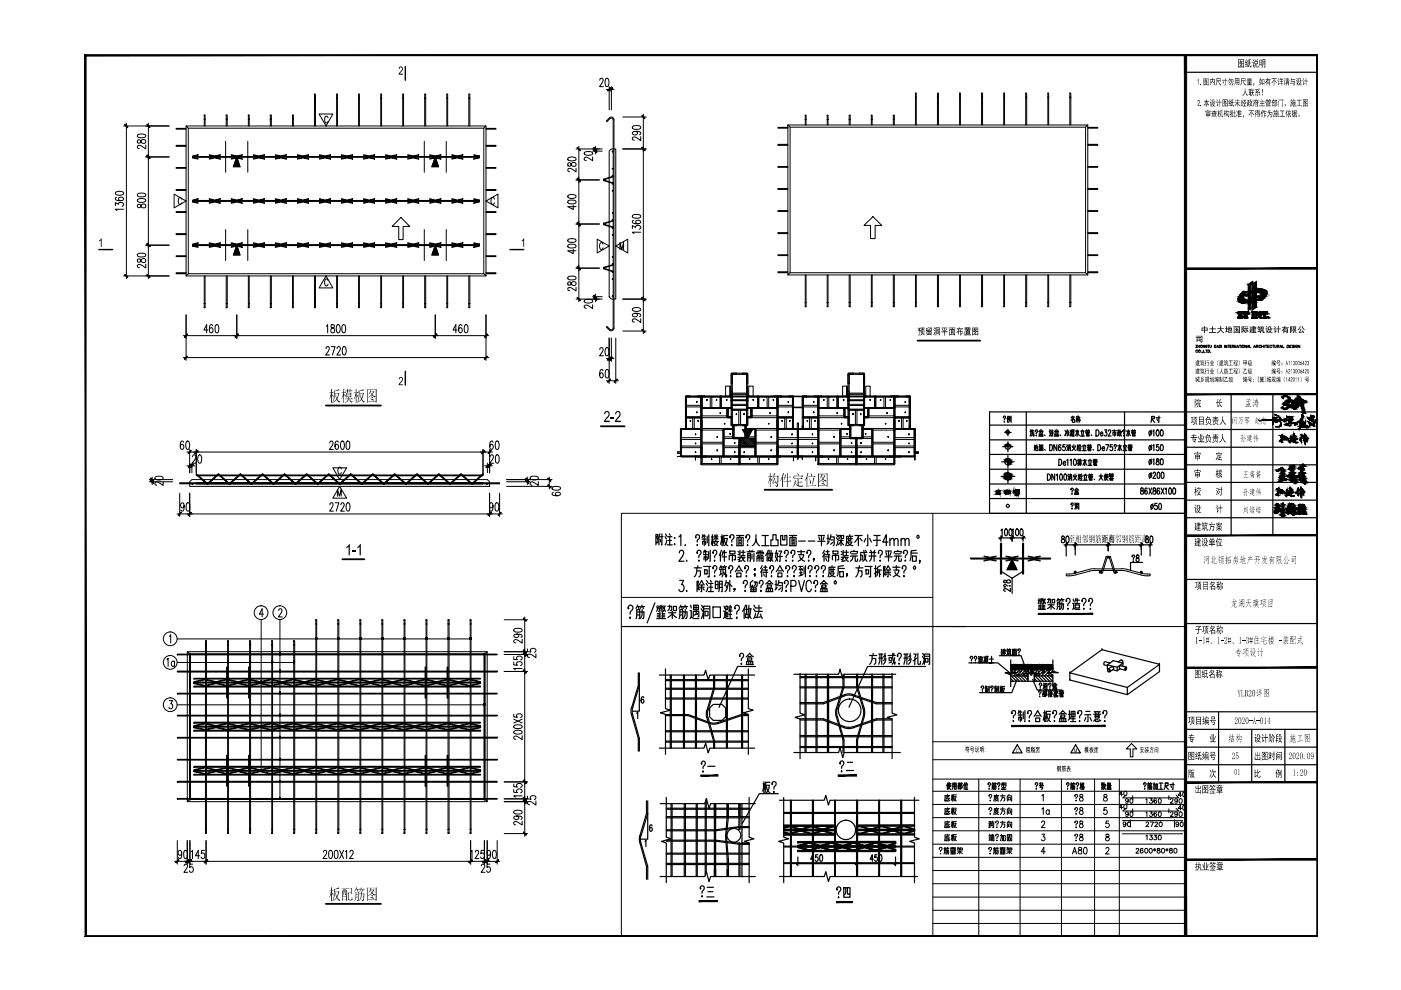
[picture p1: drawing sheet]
<svg xmlns="http://www.w3.org/2000/svg" width="297mm" height="210mm" viewBox="0 0 297 210" stroke-linecap="round" stroke-linejoin="round" font-family="sans-serif">
<g fill="none" stroke="#000" stroke-width=".21">
<path d="M199.2 179.9v.2v-.4a.3 .3 0 0 1 .5 .1 .3 .3 0 0 1-.2 .5l-.1 .3M200.3 179.8h.4M200.4 179.7l-.3 .3M200.4 169.8h.8M200.4 175.5h.8M200.4 178.3h.8M200.4 179.8l.1 .2M200.4 172.7h.8M200.6 169.2h.8M200.6 174.9h.8M200.6 177.7h.8M200.6 172.1h.8"/>
<path d="M200.8 179.8h.4M200.9 168.4v.3M200.9 171.2v.3M200.9 174.1v.1M200.9 176.9v.1M200.9 179.7l-.2 .3M201 168.9l.1 .6 .2 .3 .1-.2M201 169.6l-.6 .2M201 174.5l.1 .6 .2 .3 .1-.1M201 175.3l-.6 .1M201 177.3l.1 .6 .2 .3 .1-.1M201 178.1l-.6 .1"/>
<path d="M201 171.7v.4l.3 .5 .1-.2M201 172.4l-.6 .2M201 179.8l.1 .2M201.2 168.8l-.6 .2v.7M201.2 174.4l-.6 .1v.8M201.2 177.2l-.6 .2v.7M201.2 171.6l-.6 .1v.8M201.4 168.7h-1l-.1 1.1M201.4 174.2h-1l-.1 1.3M201.4 177h-1l-.1 1.3M201.4 171.5h-1l-.1 1.2M201.5 179.9h.3v.4"/>
<path d="M201.5 179.7h1.1M201.7 179.9l-.2 .4M201.7 168.7h.4M201.7 174.3h.4M201.7 177.2h.4M201.7 171.5h.4M201.9 168.4v1.4M201.9 171.2v1.5M201.9 174.1v1.4M201.9 176.9v1.4M201.9 179.8l.2 .2M202 169.5l-.1-.8-.2 1"/>
<path d="M202 175.1l-.1-.8-.2 1M202 177.9l-.1-.7-.2 .9M202 172.3l-.1-.8-.2 1M202.1 179.7h.1M202.1 168.9h.6l-.2 .6-.3 .3M202.1 174.5h.6l-.2 .6-.3 .4M202.1 177.3h.6l-.2 .7-.3 .3M202.1 171.7h.6l-.2 .6-.3 .4M202.2 169a.78 .78 0 0 0 .6 .8M202.2 174.6a.88 .88 0 0 0 .6 .9M202.2 177.4a.88 .88 0 0 0 .6 .9M202.2 179.8l-.1 .5"/>
<path d="M202.2 171.8a.88 .88 0 0 0 .6 .9M202.5 179.9l.1 .4M202.6 179.8l-.3 .1v.4M202.8 168.5h-.7l-.1 1.3M202.8 174.2h-.7l-.1 1.3M202.8 177h-.7l-.1 1.3M202.8 171.4h-.7l-.1 1.3M202.9 179.8h.5v.4h-.2M203.2 179.7l-.3 .5M203.6 179.8h.4v.4h-.4zM209.7 179.9v.2v-.4a.3 .3 0 0 1 .5 .1 .3 .3 0 0 1-.2 .5l-.1 .3M209.7 177.1h.4"/>
<path d="M209.7 168.7v.2l.1-.4a.3 .3 0 0 1 .4 .1 .3 .3 0 0 1-.1 .4l-.2 .4M209.7 174.2h.3v.5h-.3zM209.7 171.5v.2l.1-.4a.37 .37 0 0 1 .5 .2 .37 .37 0 0 1-.4 .5v.2M209.7 174.8v.7M209.8 177.4v.6M209.8 174.7v.7M209.8 176.9v.2M209.8 174.9h.3M209.9 169.7v.1zM209.9 172.5v.2zM210 177.3l-.1 .7M210.1 175.3l-.4 .2"/>
<path d="M210.1 174.3h.7M210.1 178.1l-.4 .1M210.1 174.9h.6M210.1 177.4h.7M210.2 178.3v-.7h.5v.7h-.1M210.2 177v.2h.5v-.2M210.2 174.7h.4M210.3 174.9l-.1 .2h.5v.3l-.3 .1M210.4 177.6v.7M210.4 174.3l.4 .4M210.4 174.1l-.1 .4-.2 .2M210.4 177.4l-.1 .2"/>
<path d="M210.4 176.9v.3M210.5 177.6v.7M210.8 179.8h.4M210.9 179.7l-.3 .3M210.9 169.4h.7l-.2 .3-.5 .1M210.9 172.2h.7l-.2 .3-.5 .2M210.9 169h.8M210.9 171.7h.8M210.9 179.8l.1 .2M211 169.4l.2 .3 .6 .1M211 172.2l.2 .3 .6 .2M211.1 168.7v.5h.4v-.5"/>
<path d="M211.1 174.3l.1 .1h-.1a.31 .31 0 0 1 .2-.3 .31 .31 0 0 1 .4 .2 .31 .31 0 0 1-.2 .4l-.1 .3M211.1 177.1l.1 .1h-.1a.31 .31 0 0 1 .2-.3 .31 .31 0 0 1 .4 .2 .31 .31 0 0 1-.2 .4l-.1 .3M211.1 171.5v.5h.4v-.5M211.3 175.4h.1zM211.3 178.2h.1zM211.3 168.4v.3M211.3 171.2v.3M211.3 179.8h.4M211.4 179.7l-.2 .3M211.5 179.8l.1 .2M211.8 168.7h-1l-.1 1.1M211.8 171.5h-1l-.1 1.2"/>
<path d="M212 179.9h.3v.4M212 179.7h1.1M212.1 177.2h.5v1l-.2 .1M212.1 168.7h1M212.1 174.3h1M212.1 171.5h1M212.2 179.9l-.2 .4M212.3 176.9l-.2 1.4M212.4 179.8l.2 .2M212.5 169.1h.5v.6l-.2 .1M212.5 168.7a1.13 1.13 0 0 1-.4 1.1M212.5 174.7h.5v.6l-.2 .2"/>
<path d="M212.5 174.3a1.15 1.15 0 0 1-.4 1.2M212.5 171.9h.5v.6l-.2 .2M212.5 171.5a1.15 1.15 0 0 1-.4 1.2M212.6 168.4v.3M212.6 171.2v.3M212.6 174.1v.2M212.6 179.7h.1M212.7 179.8l-.1 .5M212.8 177.2h.3v1.1h-.3zM213 179.9l.1 .4M213.1 179.8l-.3 .1v.4M213.4 179.8h.5v.4h-.2"/>
<path d="M213.6 169.8v-1.1h.9v1.1h-.1M213.6 175.5v-1.2h.9v1.2h-.1M213.6 177h.9v1.3h-.9zM213.6 172.7v-1.2h.9v1.2h-.1M213.7 179.7l-.3 .5M213.7 177.2h.6M213.7 169.1h.6v.5h-.6zM213.7 174.7h.6v.5h-.6zM213.7 171.9h.6v.5h-.6zM213.8 177.6h.4v.5h-.4zM214 168.4l-.3 .3M214 174.1l-.3 .2"/>
<path d="M214 171.2l-.3 .3M214 177v.6M214.1 179.8h.4v.4h-.4zM220.9 174.4l.2-.3h.3l.1 .2-.1 .5-.6 .7h.8M220.9 168.7l.3-.3v1.4M220.9 176.9h.6l-.3 .5a.41 .41 0 0 1 .3 .7 .41 .41 0 0 1-.7-.1M220.9 171.5l.3-.3v1.5M222.5 171.9a.45 .45 0 0 0-.8 .2 .45 .45 0 0 0 .6 .6l.2-.2M222.5 171.7v1M227.9 168.7v.2l.1-.4a.3 .3 0 0 1 .4 .1 .3 .3 0 0 1-.1 .4l-.2 .4M227.9 174.3v.1a.31 .31 0 0 1 .2-.3 .31 .31 0 0 1 .4 .2 .31 .31 0 0 1-.2 .4l-.2 .3M227.9 177.1v.1a.31 .31 0 0 1 .2-.3 .31 .31 0 0 1 .4 .2 .31 .31 0 0 1-.2 .4l-.2 .3"/>
<path d="M227.9 171.5v.2l.1-.4a.32 .32 0 0 1 .5 .1 .32 .32 0 0 1-.2 .5l-.2 .3M228.1 175.4h.1zM228.1 178.2h.1zM228.1 169.7v.1zM228.1 172.5v.2zM228.7 179.7v.4a.51 .51 0 0 1 .6 .3 .51 .51 0 0 1-.2 .7h-.2a.45 .45 0 0 1-.3-.6 .45 .45 0 0 1 .6-.3l.1-.2v-.3zM229 168.5v.4a.51 .51 0 0 1 .6 .3 .51 .51 0 0 1-.2 .6 .44 .44 0 0 1-.6-.4 .44 .44 0 0 1 .6-.4l.2-.2-.1-.3zM229 174.1v.4a.51 .51 0 0 1 .6 .3 .51 .51 0 0 1-.2 .7 .46 .46 0 0 1-.6-.5 .46 .46 0 0 1 .6-.4l.2-.2-.1-.3zM229 176.9v.4a.51 .51 0 0 1 .6 .3 .51 .51 0 0 1-.2 .7 .44 .44 0 0 1-.6-.5 .44 .44 0 0 1 .6-.4l.2-.2-.1-.3zM229 171.3v.4a.53 .53 0 0 1 .6 .3 .53 .53 0 0 1-.2 .7 .46 .46 0 0 1-.6-.5 .46 .46 0 0 1 .6-.4l.2-.2-.1-.3zM229.9 179.7a.33 .33 0 0 1 .5 .2l.1 .6-.2 .5h-.4l-.2-.5zM234.1 168.5v.4a.58 .58 0 0 1 .6 .3 .58 .58 0 0 1 0 .6 .45 .45 0 0 1-.7-.3 .45 .45 0 0 1 .5-.5l.2-.2v-.3z"/>
<path d="M234.5 176.9v.4a.51 .51 0 0 1 .6 .3 .51 .51 0 0 1-.2 .7 .44 .44 0 0 1-.5-.5 .44 .44 0 0 1 .6-.4l.1-.2v-.3zM234.7 171.2h-.6l-.1 .7a.44 .44 0 0 1 .7 0 .44 .44 0 0 1-.1 .6 .44 .44 0 0 1-.6-.1M235.1 174.1h-.6v.6a.43 .43 0 0 1 .6 0 .43 .43 0 0 1-.1 .6 .43 .43 0 0 1-.6-.1M238 174h12.7M238 176.8h12.7M238 168.4h-.7l.5-.6v.9M238 171.2h-.7l.5-.6v.9M238.4 167.8a.45 .45 0 0 1 .5 .5 .45 .45 0 0 1-.5 .4l-.1-.4zM238.4 170.6h.1a.47 .47 0 0 1 .4 .5 .47 .47 0 0 1-.5 .4l-.1-.4zM238.6 168.6l-.6 .6h11.9l-.6-.6M238.6 171.4l-.6 .6h11.9l-.6-.6M238.7 174.6a.3 .3 0 0 1-.4 .2 .3 .3 0 0 1-.1-.4 .3 .3 0 0 1 .5 0l-.1 .8-.3 .1-.1-.2"/>
<path d="M239.2 174.3a.48 .48 0 0 1 .6 .4 .48 .48 0 0 1-.4 .6l-.3-.3zM239.2 169.6v.2a.3 .3 0 0 1-.5 0 .3 .3 0 0 1 .2-.5 .48 .48 0 0 1 .3 .6 .48 .48 0 0 1-.5 .4v-.1M239.2 172.5a.3 .3 0 0 1-.3 .2 .3 .3 0 0 1-.3-.4 .3 .3 0 0 1 .5-.1 .48 .48 0 0 1 .2 .6 .48 .48 0 0 1-.6 .3v-.1M239.6 170.6h7.6M239.7 169.4a.45 .45 0 0 1 .5 .4 .45 .45 0 0 1-.5 .5l-.1-.4zM239.7 172.2l.1-.1a.47 .47 0 0 1 .4 .6 .47 .47 0 0 1-.5 .4l-.1-.4zM239.7 173.8v1.6M240.2 168.7v.8M240.2 171.5v.8M242.9 179.9a.45 .45 0 0 1 .5 .5 .45 .45 0 0 1-.5 .4l-.2-.3zM243 177.2l.2-.1v1M243 169.5l.2-.2v1"/>
<path d="M243 172.3l.2-.2v1M243 174.5a.28 .28 0 0 1 .3-.2 .28 .28 0 0 1 .2 .2l-.5 .8h.6M243.8 177.1h.5l-.3 .4h.2a.33 .33 0 0 1 0 .5 .33 .33 0 0 1-.5-.1M243.8 179.9a.45 .45 0 0 1 .5 .5 .45 .45 0 0 1-.5 .4l-.2-.3zM243.8 169.3h.5l-.3 .4h.2a.33 .33 0 0 1 0 .6 .33 .33 0 0 1-.5-.2M243.8 172.1h.5l-.3 .4a.3 .3 0 0 1 .4 .3 .3 .3 0 0 1-.3 .3l-.4-.2M243.9 174.3h.7l-.5 1M244.7 177.1h.5l-.3 .4h.2a.33 .33 0 0 1 .1 .5 .33 .33 0 0 1-.6-.1M244.8 179.9v.6M244.9 174.5a.3 .3 0 0 1 .3-.2 .3 .3 0 0 1 .2 .2l-.6 .8h.7M245.2 169.5v-.1a.48 .48 0 0 0-.6 .3 .48 .48 0 0 0 .3 .6 .3 .3 0 0 0 .3-.2 .3 .3 0 0 0-.2-.4 .3 .3 0 0 0-.4 .3M245.2 172.3v-.1a.48 .48 0 0 0-.6 .3 .48 .48 0 0 0 .3 .6 .3 .3 0 0 0 .3-.3 .3 .3 0 0 0-.2-.3 .3 .3 0 0 0-.4 .3"/>
<path d="M245.4 179.9v.3a.38 .38 0 0 1 .5 .2 .38 .38 0 0 1-.2 .5l-.3-.1a.4 .4 0 0 1 0-.5 .4 .4 0 0 1 .5-.1v-.3zM245.7 177.1h.1a.47 .47 0 0 1 .4 .5 .47 .47 0 0 1-.5 .4l-.1-.4zM245.7 169.4a.45 .45 0 0 1 .5 .4 .45 .45 0 0 1-.5 .5l-.1-.4zM245.7 172.2l.1-.1a.47 .47 0 0 1 .4 .6 .47 .47 0 0 1-.5 .4l-.1-.4zM246.4 179.9a.46 .46 0 0 1 .5 .5 .46 .46 0 0 1-.5 .4l-.1-.3zM247.4 179.9v.6M247.8 168.7v.8M247.8 171.5v.8M248 179.9v.3l.5 .1 .1 .3-.1 .2-.3 .1a.34 .34 0 0 1-.2-.5 .34 .34 0 0 1 .4-.1l.1-.4zM248.2 169.5a.28 .28 0 0 1 .3-.2 .28 .28 0 0 1 .2 .3l-.6 .7h.7M248.2 172.3a.28 .28 0 0 1 .3-.2 .28 .28 0 0 1 .2 .3l-.6 .7h.7M249 179.9a.46 .46 0 0 1 .6 .5 .46 .46 0 0 1-.6 .4l-.1-.3z"/>
<path d="M249 173.8v1.6M249.6 169.6a.3 .3 0 0 1-.3 .3 .3 .3 0 0 1-.3-.3 .3 .3 0 0 1 .4-.3 .55 .55 0 0 1 .2 .5 .55 .55 0 0 1-.3 .5l-.2-.1M249.6 172.5a.3 .3 0 0 1-.4 .2 .3 .3 0 0 1-.1-.4 .3 .3 0 0 1 .4-.1 .49 .49 0 0 1 .2 .6 .49 .49 0 0 1-.6 .3v-.1M249.9 174.6a.3 .3 0 0 1-.3 .3 .3 .3 0 0 1-.3-.3 .3 .3 0 0 1 .3-.3 .53 .53 0 0 1 .3 .5 .53 .53 0 0 1-.4 .5l-.2-.2M250.1 172.2a.46 .46 0 0 1 .6 .4 .46 .46 0 0 1-.6 .5l-.1-.4zM250.4 174.3a.48 .48 0 0 1 .5 .4 .48 .48 0 0 1-.3 .6l-.3-.3zM250.5 168.6h-.7l.5-.7v1M250.5 171.4h-.7l.5-.7v1M250.9 168a.48 .48 0 0 1 .5 .3 .48 .48 0 0 1-.3 .6l-.3-.2zM250.9 170.8a.48 .48 0 0 1 .6 .4 .48 .48 0 0 1-.4 .5l-.3-.2zM199.4 180.9v.2zM200.1 181.1l.1-1h.4v1h-.1"/>
<path d="M200.2 180.4h.9v.5l-.1 .2M200.2 180.7h.4M200.9 180.1v.7l-.2 .3M201.5 181.1h1.1M201.6 180.7h.3M201.6 180.9h.3M201.6 180.6h.3M201.9 180.4v.7M202.2 180.7h.4M202.2 180.9h.4M202.2 180.6h.4M202.2 180.4v.7"/>
<path d="M202.5 180.3h-.3M202.9 181l.6-.4 .5 .4M203 180.5h1M203.5 180.3v.8M209.9 180.9v.2zM210.6 181.1l.1-1h.4v1h-.1M210.7 180.4h.9v.5l-.1 .2M210.7 180.7h.4M211.4 180.1v.7l-.2 .3M212 181.1h1.1M212.1 180.7h.3M212.1 180.9h.3"/>
<path d="M212.1 180.6h.3M212.4 180.4v.7M212.7 180.7h.4M212.7 180.9h.4M212.7 180.6h.4M212.7 180.4v.7M213 180.3h-.3M213.4 181l.6-.4 .5 .4M213.5 180.5h1M214 180.3v.8M221.6 180.6h-.8l.5-.9v1.4M227.4 181.1l.4-1.4 .5 1.4"/>
<path d="M227.5 180.6h.6M234.5 180l.2-.3h.2l.2 .2-.1 .5-.6 .7h.8M240.9 180.1l.1-.2a.29 .29 0 0 1 .4 .1 .29 .29 0 0 1-.1 .4l-.5 .5h.7M242.3 180v-.1a.5 .5 0 0 0-.6 .4 .5 .5 0 0 0 .4 .6 .31 .31 0 0 0 .3-.3 .31 .31 0 0 0-.3-.3 .31 .31 0 0 0-.3 .3M244.6 180l.4 .3M245 180l-.4 .3M247.2 180l.5 .3M247.7 180l-.5 .3"/>
<circle cx="246.1" cy="174.7" r=".44"/>
<circle cx="250.3" cy="169.8" r=".44"/>
</g>
<!-- layer: PUB_TITLE -->
<path d="M18 198.6h261.4l-.2-.2zM18 198.6l.2-.2h261zM18 11.6v187l.2-.2zM18 11.6l.2 .2v186.6zM18 11.6l.2 .2 261.2-.2zM18.2 11.8l261.2-.2-.2 .2zM279.2 11.8l.2 186.8v-187zM279.2 11.8l.2 186.8-.2-.2z" fill="#000" stroke="#000" stroke-width=".21"/>
<!-- layer: TK -->
<path d="M18 11.6h.1M18 24h.1M18 36.4h.1M18 48.8h.1M18 61.1h.1" fill="none" stroke="#000" stroke-width=".25"/>
<g fill="none" stroke="#000" stroke-width=".21">
<path d="M197.8 108.8v89.8h53.6v-41.3h-53.6M251.4 108.8h-119.7v89.8M131.7 126.7h66.1M202.3 132.8h49.1M239.9 157.6l1.1 1.2h-.8v1.7h-.6v-1.7h-.8zM197.8 165.2h53.6M197.8 167.8h53.6M197.8 170.6h53.6M197.8 173.4h53.6M197.8 176.1h53.6M197.8 179h53.6M197.8 161.1h53.6"/>
<path d="M207.5 165.2v33.4M216.3 165.2v33.4M225 165.2v33.4M232.1 165.2v33.4M237.3 165.2v33.4M197.8 181.8h53.6M197.8 184.6h53.6M197.8 187.4h53.6M197.8 190.2h53.6M197.8 193h53.6M197.8 195.8h53.6"/>
</g>
<!-- layer: Text -->
<g fill="#000">
<path d="M215.5 158.8l.2-.1 .2 .3a.24 .24 0 0 0-.4 0 .24 .24 0 0 0 0 .3 .17 .17 0 0 0 .2 .2 .17 .17 0 0 0 .2-.2 .25 .25 0 0 1-.4 .3 .25 .25 0 0 1-.1-.4zM227.8 158.7h.1l.1 .7 .2-.7h.1v.9v-.8l-.2 .8-.3-.8v.8zM243.8 158.5h.3v-.2l.1 .2h.4v.2h-.5v.2h.4l-.1 .4a.21 .21 0 0 1 0 .2 .21 .21 0 0 1-.3 .1v-.2l.2 .1 .1-.5h-.3l-.3 .6 .2-.5v-.4h-.2zM226.2 162.5h.3v-.2l.1 .2h.3l-.3 .1v.1h.3l-.3 .2h.4v.1h-.3v.2l.2-.1a.22 .22 0 0 0-.1 .3 .22 .22 0 0 0 .2 .1l-.1 .1-.4-.6-.1 .5h.3l-.4 .2 .1-.5-.3 .1 .3-.3h-.3v-.1h.4v-.1h-.2l.2-.2z"/>
<path d="M205.2 158.2v.2h.3l-.1 .1 .1 .4h-.1l-.1 .7-.2-.2h.2v-.5h-.4v-.1h.4v-.3l-.3 .2zM204.8 158.2l.3 .2-.2 .4v.8l-.1-.6-.1 .2-.1-.1 .3-.5-.1-.1-.2 .2zM204.9 159.1l.2-.1 .1 .3h-.1z"/>
<path d="M205.8 158.3h.6v.4h-.6zM205.9 158.4v.2h.4v-.2zM205.7 158.8h.8v.1h-.5l-.1 .1h.5l-.1 .6-.2-.2h.2v-.3l-.5 .1 .1-.3h-.2z"/>
<path d="M207.1 158.2v.3zM207.4 158.2l-.1 .3zM206.8 158.3l.1 .3zM207.1 158.6h.4l-.2 .8 .3-.1v.2h-.3l-.1-.5-.2 .6 .1-.4zM207.1 158.7v.2h.3v-.2zM206.7 158.7h.2v.6l.2-.1-.3 .2z"/>
<path d="M208.2 158.3h.3v1.2l-.2-.1h.1v-.3h-.2l-.2 .5zM208.2 158.4v.2h.2v-.2zM208.2 158.8v.2h.2v-.2zM207.8 158.4h.3v.8h-.3zM207.9 158.5v.2h.1v-.2zM207.9 158.8v.2h.1v-.2z"/>
<path d="M208.8 158.7l.1 .1zM208.8 159.3l.1 .2z"/>
<path d="M217.7 158.3l.2 .9-.1 .1v-.3v.6l-.1-.5-.2 .2 .2-.3-.1-.1zM217.9 158.4h.5v1.2h-.6zM218 158.5v.2h.3v-.2zM218 158.8v.2h.3v-.2zM218 159.2v.2h.3v-.2zM217.6 158.5l.1 .1-.1 .2zM217.8 158.4v.4z"/>
<path d="M218.7 158.3l.1 .4v-.3l.1 .2 .2 .1v-.3l.1 .1 .1-.2v.2h.1l-.1 .3h.2h-.4h.1v-.2l-.2 .3v.5h.5v.2l-.5-.2-.1 .2 .1-.5-.2 .1v-.2l-.1 .6v-.5l-.1 .2h-.1l.2-.4h-.1zM218.9 158.6v.5l.1-.3zM218.9 158.3l.1 .3zM218.6 158.4v.4zM219.1 159h.3v.4h-.3zM219.2 159.1l.1 .1z"/>
<path d="M219.6 158.4h.9v.1h-.5l.4 .1v1l-.1-.1h-.6l-.1 .1v-1h.4v-.1h-.4zM220.2 158.7v.7h.1v-.7zM219.9 158.7v.2h.2v-.2zM219.7 158.7v.7h.2v-.7zM219.9 159v.1h.2v-.1zM219.9 159.3v.1h.2v-.1z"/>
<path d="M230.3 158.3l.1 .2 .3-.2 .1 .2-.5 .1-.1-.1zM230 158.3l.3 .3-.2 .1 .2 .3-.1 .1-.1-.1v.6l-.1-.6v.3l-.1-.1 .1-.3-.1-.2zM230.3 158.7h.4v.4l-.2 .1h.3l-.2 .1 .2 .3-.3-.3-.3 .3 .2-.3-.2-.1h.3l-.2-.1zM230.3 158.8h.3zM230.3 159h.3z"/>
<path d="M231.1 158.3l.2 .3-.1 .1 .1 .2v.2l-.1-.2v.7l-.1-.6-.1 .3-.1-.1 .2-.3-.1-.2zM231.4 158.4h.4l-.4 .1v.2h.4l-.1 .5 .1 .4-.2-.2-.2 .2 .2-.3-.1-.5-.1 .6-.1 .2-.1-.1 .2-.3zM231.6 158.8v.4l.1-.4z"/>
<path d="M232 158.4h.9l-.4 .1 .3 .1v1l-.7-.1-.1 .1v-1h.4v-.1zM232.6 158.8v.6h.1v-.6zM232.3 158.8l.2 .1zM232.1 158.8v.6h.2v-.6zM232.3 159v.1h.2v-.1zM232.3 159.2v.2h.2v-.2z"/>
<path d="M241.7 158.5h.4v-.2v.2h.4v.3l-.1-.2h-.6l-.1 .2zM241.7 158.9h.3l.1-.3v.3h.4l-.1 .1a.26 .26 0 0 0-.1 .3 .26 .26 0 0 0 .2 .2v.1h-.1a.21 .21 0 0 0-.3-.2 .21 .21 0 0 0-.2 .2h-.2v-.1l.4-.2h-.3l.1-.3zM242 159l-.1 .2a.2 .2 0 0 0 .3 0 .2 .2 0 0 0 .1-.2z"/>
<path d="M243 158.3v.6v-.2l-.3 .2zM243 158.5h.2v-.2l.1 .2h.3l-.3 .1v.2l.2 .1h-.4l.1-.3zM242.7 158.3l.1 .3zM242.7 159h.9v.1h-.4l.1 .2 .2-.1-.1 .2 .1 .2-.4-.5-.1 .4h.2l-.3 .1 .1-.3-.3 .1 .3-.3h-.3z"/>
<path d="M244.8 158.5h.3v-.2h.1v.2h.4l-.1 1.1h-.1l.1-.1v-.9h-.6l-.1 1zM245 158.8h.4v.5h-.4zM245.1 158.9v.3h.2v-.3z"/>
<path d="M224.2 162.3l.3 .2-.3 .2h.2l-.1 .3h.2l-.2 .1 .2 .3-.3 .2v-.5h-.1l.1-.2h-.2zM224.5 162.4h.5l-.1 1.2h-.2l.2-.1v-1h-.4v1.1zM224.5 162.7l.2 .2 .2-.3-.1 .8-.1-.3-.2 .2 .2-.2z"/>
<path d="M225.3 162.3l.3 .3 .1-.3 .3 .3-.2 .1v-.1l-.2 .1v-.1l-.2 .1-.1-.1-.2 .2zM225.7 162.6l.1 .3h.2l-.1 .6-.2 .1 .2-.3v-.4h-.1l-.2 .7zM225.2 162.7h.3v.8l-.2 .1 .1-.4h-.1l-.2 .4zM225.3 162.8l.1 .1zM225.3 163l.1 .2z"/>
</g>
<!-- layer: S-TEXT -->
<g fill="none" stroke="#000" stroke-width=".25">
<path d="M205.7 139.4v.2a.3 .3 0 0 1 .2-.4 .3 .3 0 0 1 .4 .1 .3 .3 0 0 1-.2 .4l-.1 .4M206.6 139.4v.2a.3 .3 0 0 1 .1-.4 .3 .3 0 0 1 .4 .1 .3 .3 0 0 1-.1 .4l-.2 .4M207.4 139.5l.2 .3M207.4 139.1l.2 .3M207.6 140l-.2 .5M207.7 139.9v.6h.2M207.8 139.3h.4v.5h-.4zM207.8 139.5h.4M208 139.9v.6h.3v-.2M208.6 139.3l.1 .3M208.7 140l-.1 .5M208.8 139.7v.2"/>
<path d="M208.9 139.1v.5h.3v-.1M208.9 139.9l-.2 .6M209.1 139.9l-.3 .1M209.1 139.2l-.3 .3M209.2 139.7h.3l-.1 .3M209.2 139.1h.3l-.2 .4M209.3 139.3l.1 .3M209.3 139.7v.8M209.8 139.7h.8M210.2 139.1v1.4h-.4h.9M211.9 139h4.6l.9 2.5M212.3 138.3a.7 .7 0 0 0 .9 .7"/>
<path d="M212.3 137.8h.2l-.2 .4h.2l-.2 .8M212.6 138.6h.6M212.6 137.9h.6M212.7 137.8h.4v.4h-.4M212.7 138.3h.4M212.9 137.6v1.3M213.4 138h.4M213.6 137.7h.3M213.6 137.6l-.2 .3M213.6 138v.7M213.7 137.7l.1 .3M213.8 138.6l-.4 .2"/>
<path d="M214 137.7h.3M214 138.4l.1 .3M214.1 137.6l-.2 .3M214.2 137.7v.3M214.3 138.7l-.1 .3v-1h-.3l-.1 1M214.6 137.7h.9M214.7 137.9h.8v1.1h-.8zM214.9 138.3h.3M214.9 138.6h.3M215.1 137.7l-.2 .2v1.1M215.2 137.9v1.1M215.9 137.8v.2v-.4a.3 .3 0 0 1 .4 .2 .3 .3 0 0 1-.2 .4l-.1 .3"/>
<path d="M216 138.9h.1M205.4 140.5h6.1l2.9 2.4M206 140.4v.1zM206.8 140.4v.1zM207.6 140.5h.1M207.7 140.2h.2M208.1 145.7v.1a.26 .26 0 0 1 .1-.4 .26 .26 0 0 1 .3 .4l-.2 .6M208.3 146.7h.1M208.3 140.1l-.3 .1M208.7 140.2h.4M208.9 146h.5M208.9 140.2l.2 .3"/>
<path d="M209 146.6v-.3h.3v.3M209 145.5v.1h.3M209 145.6l-.1 .2M209.1 145.5v1.4M209.2 140.3l.3 .2M209.2 140.1v.4M209.3 140.1h.1M209.5 145.6v.9M209.7 145.5v1.4M210.1 145.7v.1l.1-.3a.36 .36 0 0 1 .4 .3 .36 .36 0 0 1-.3 .4v.2M210.3 146.7h.1M210.9 146h.5"/>
<path d="M210.9 146.6v-.3h.5l-.1 .3M210.9 145.6v.2M211 145.5l-.1 .1h.5M211.2 145.5v1.4M211.5 145.6v.9M211.8 145.5l-.1 1.4M212.1 145.7h.3M212.2 145.5v1.4M212.3 146.5l-.1-.8-.1 .9M212.5 145.9h.4l-.4 1M212.5 146l.2 .6 .3 .3M213 145.5h-.5l-.2 1.4"/>
<path d="M215.6 144.1l-1.1 2.8h-6.8M218.9 144.1l1 2.2h5.2M220.3 146.6v.2v-.3a.29 .29 0 0 1 .4 0 .29 .29 0 0 1-.1 .4l-.2 .4M220.4 145.1v.1l.1-.4a.36 .36 0 0 1 .4 .4 .36 .36 0 0 1-.3 .3v.3M220.4 147.6v.1zM220.6 146.1v.1zM221.1 147h.5M221.1 147.2h.4v.5h-.4zM221.1 146.6h.4M221.1 145.3h.3M221.2 146.6v.4M221.3 144.8v1.1"/>
<path d="M221.3 146.3v.3M221.4 146.2h.7M221.4 145.7l-.3 .4M221.4 146.6v.4M221.5 145.9h.5M221.5 144.9h.5v.7h-.5zM221.5 145.3h.5M221.7 144.9v1.3M221.8 147.4h.2l-.3-.6 .3-.4h-.3v1.3M222.3 146.7h.2M222.4 145.1v.1a.3 .3 0 0 1 .1-.4 .3 .3 0 0 1 .4 .2 .3 .3 0 0 1-.1 .4l-.2 .4M222.4 146.3l-.1 1.4"/>
<path d="M222.5 147.1l-.2 .3M222.5 146.9h.6M222.5 147.2h.6M222.6 146.1v.1zM222.6 146.5h.5M222.7 146.5l.1 .4M222.8 146.9l-.2 .5 .5 .3M222.8 146.3v.2M223 147.2l-.1 .4-.3 .1M223 146.5l-.1 .4M223.2 145.3l.4-.5 .5 .5M223.2 146.2h.9"/>
<path d="M223.3 146.2v-.4h.7v.4M223.4 145.4h.5v.3h-.5zM223.4 146.6h.9M223.4 147.5h.9M223.4 145.2h.5M223.5 147.7h.8M223.5 145.8v.4M223.7 147.2h.4M223.7 147.1h.4M223.7 147.5l-.1 .2M223.8 145.8v.4M223.9 146.3l-.5 .9"/>
<path d="M223.9 146.6l.4 .3M224.1 146.8h-.4v.7M224.1 147.6l.1 .1M224.6 147.1l.1-.2h.8l-.1 .2M224.7 146.5h.3M224.8 147h.5v.3h-.5zM224.8 147.5h.6v.2h-.6zM224.8 146.3l-.2 .4M224.8 147.3v.2M224.8 146.5l.1 .2M225 146.7v.2M225.2 146.5h.3"/>
<path d="M225.3 146.3l-.3 .4M225.3 146.5l.1 .2M200.9 166.3l-.2 .3M201 165.9l-.1 1.4M201 166.1h.6M201 166.4h.6v.4h-.6zM201.1 167l.1 .1 .4 .2M201.3 165.9v.9l-.3 .5M201.9 167.3l.1-1.3h.7v1.3h-.1M202 166.8h.7M202 166.4h.7M202.4 166v1.3"/>
<path d="M203.1 166.6h.5M203.2 166.8h.3v.5h-.3zM203.2 166.1h.3M203.2 166.2l.1 .4M203.3 165.9v.2M203.5 166.2l-.1 .4M203.8 167h.2l-.2-.6 .2-.4h-.3v1.3M204.4 166.3l-.1 .3M204.6 165.9l-.2 .4v1M204.6 167.3h.6M204.6 166.2h.5M204.7 166.2l.1 1.1"/>
<path d="M204.9 165.9v.3M205.1 166.2l-.1 1.1M209.6 166.2l-.1 .1a.29 .29 0 0 1 .2-.3 .29 .29 0 0 1 .3 .1 .29 .29 0 0 1-.1 .4l-.2 .4M209.7 167.2v.1zM210.3 167.3l.1-.9h.3v.9M210.4 166.7h.8l-.2 .6M210.4 167h.3M210.4 166.1h.4M210.5 165.9l-.2 .4M210.6 166.1l.1 .2M210.9 166.1h.3M211 166.4l-.2 .9"/>
<path d="M211 165.9l-.2 .4M211 166.1l.1 .2M211.5 166.2v.1a.27 .27 0 0 1 .1-.3 .27 .27 0 0 1 .4 0 .27 .27 0 0 1 0 .4l-.2 .5M211.8 167.2v.1zM212.3 166.3h.6M212.4 167h.8M212.4 166h.5M212.5 166l-.2 .7M212.8 166v.7M212.8 166.8v.5h-.5h1M213.1 166v.5M213.3 165.9l-.1 .8"/>
<path d="M219.5 166.2v.1v-.2a.33 .33 0 0 1 .5 .1 .33 .33 0 0 1-.3 .5v.2M219.7 167.2v.1zM220.3 166.6h.9M220.5 167l.6-.1-.2 .4h-.1M220.5 166h.6v.4h-.6zM220.8 166.6l-.2 .3M226.2 166.2v.1l.1-.4a.36 .36 0 0 1 .4 .4 .36 .36 0 0 1-.3 .4v.2M226.4 167.2v.1zM227 167.3l.1-.9h.3l-.1 .9M227.1 166.7h.7v.5l-.1 .1M227.1 167h.3M227.1 166.1h.3"/>
<path d="M227.2 165.9l-.2 .4M227.2 166.1l.1 .2M227.6 166.1h.3M227.6 166.4l-.2 .9M227.6 165.9l-.2 .4M227.7 166.1l.1 .2M228.2 166.2v.1l-.1-.1 .2-.3a.36 .36 0 0 1 .4 .4 .36 .36 0 0 1-.3 .4v.2M228.4 167.2v.1zM229 166.2h.3M229.2 165.9v1.4M229.4 166.9h.4v.4h-.4zM229.5 166.3l.4 .7"/>
<path d="M229.5 166.1h.3l-.2 .5-.3 .4-.1-.8-.2 1M229.6 165.9l-.3 .5M233.5 166.5l.2-.3 .3 .3M233.5 166.2h.5M233.5 166.9h.5M233.6 166v.1M233.7 166.7l-.1 .4 .3 .2M233.7 165.9v.7M233.9 166.9l-.3 .4M233.9 166l-.1 .1M234.1 166.4v.6l.3 .3M234.1 166.3h.3"/>
<path d="M234.1 165.9l-.1 .8M234.4 166.3l-.1 .6-.3 .4M234.7 167.3h.9M234.7 166.5h.9M234.7 167.2h.8M234.8 166.7h.7v.3h-.7zM234.8 166.9h.7M234.9 166h.5v.4h-.5zM234.9 166.2h.5M235.2 166.7v.6M242.5 166.2v.1v-.2a.33 .33 0 0 1 .5 .1 .33 .33 0 0 1-.3 .5v.2M242.7 167.2v.1z"/>
<path d="M243.3 167.3l.1-.9h.3l-.1 .9M243.4 166.7h.3M243.4 167h.3M243.5 166.1h.3M243.5 165.9l-.2 .4M243.6 166.1v.2M243.8 166.7h.4l-.1 .6M243.9 166.1h.3M244 166.4v.6l-.2 .3M244 165.9l-.2 .4M244.1 166.1v.2M244.5 166.2h.4v1.1h-.1"/>
<path d="M244.7 165.9l-.2 1.4M245.1 166.2h.3v1.1h-.3zM245.7 167.3h.9M245.7 166h.8M246.1 166v1.3M247.1 166.6h.6v-.6h-.6l-.3 1.3M247.1 166h.6M247.3 166.6v.3l.5 .4M248 166.3h1M248.2 166.6l.2 .4M248.7 165.9v1.4h-.2"/>
</g>
<!-- layer: S-BZ -->
<path d="M215.7 157.9l1 1.7h-2zM228 157.9l1.1 1.7h-2.1z" fill="none" stroke="#000" stroke-width=".25"/>
<g fill="none" stroke="#000" stroke-width=".25">
<path d="M233.6 137.8h.1M233.6 137.8l12.2 3M233.6 137.8l-6.8 4.9M135 151.2l.2-.2v1.4M135.6 145.3v5.5h-1.4M136.5 147.9l-.2-.2a.85 .85 0 0 0 0 1.4 .39 .39 0 0 0 .3-.5 .39 .39 0 0 0-.6-.2l-.1 .2M160.2 141.3h-3.8l-4 8.7M196.3 141.3h-12.4l-3.9 8.6M226.8 142.7h.1M226.8 142.7v1.5M226.9 144.2h.1M226.9 144.2l12.1 3.1"/>
<path d="M234.8 141v.7l.3 .1M234.9 141.9l.7-.5a.33 .33 0 0 1 .5 .1 .33 .33 0 0 1-.2 .5l-.6 .4M235.3 140.6l-1.1-.3-.1 .2v.4l.7 .2M236.9 141.5v.7M237.1 140.3l.5-.3a.32 .32 0 0 1 .4 .1 .32 .32 0 0 1-.1 .4M237.4 141.8l-.5 .4-1-.2M237.9 140.5l-1.9-.4-1.2 .9M237.9 140.5l.2 .1M238.1 140.6l-1.2 .9-2.1-.5M238.1 140.6v.7M238.6 141.6l.1-.1a.29 .29 0 0 1 .1 .3 .29 .29 0 0 1-.3 .2zM238.6 141.6l.1-.1a.22 .22 0 0 1 .1 .3 .22 .22 0 0 1-.3 .1z"/>
<path d="M238.6 142h.1M238.8 141.4l-1.2-.3-.3 .3 .1 .4 1.2 .3M245.8 140.8h.1M245.8 142.4h.1M245.8 142.4l-6.8 4.9v-1.5l-12.2-3.1M245.8 140.8v1.6M245.8 140.9l-6.8 4.9M136.7 178.4l.2-.3v1.4M137.3 172.5v5.4h-1.4M138.3 175.1l-.3-.2a.94 .94 0 0 0 0 1.4 .41 .41 0 0 0 .3-.5 .41 .41 0 0 0-.5-.3l-.1 .3M151.7 178.1l5 .7M151.7 178.4l5 .6"/>
<path d="M153.8 177.3l.4 4.9M153.8 177.3h.1M154 177.3l.4 4.9M154 177.3h.1M154.2 173.1l-.4 4.2M154.4 173.1l-.4 4.2M156.7 175.9h.2M156.7 175.3l-5 .6M156.7 175.5l-5 .6M157.3 170.5v.1M157.3 170.7v.3M157.3 171.1v.2"/>
<path d="M157.3 171.4v.2M157.3 171.7v.3M157.3 172v.3M157.3 172.4v.2M157.3 172.7v.2M157.3 173v.3M157.3 173.4v.2M157.3 173.7v.2M157.3 174v.2M157.3 174.3v.3M157.3 174.7v.2M157.3 175v.2"/>
<path d="M157.3 175.3v.3M157.3 175.6v.3M157.3 176v.2M157.3 176.3v.2M157.3 176.6v.3M157.3 177v.2M157.3 177.3v.2M157.3 177.6v.2M157.3 177.9v.3M157.3 178.3v.2M157.3 178.6v.2M157.3 178.9v.3"/>
<path d="M157.3 179.2v.3M157.3 179.6v.2M157.3 179.9v.2M165 168.3h-4l-3.6 6.3M157.3 180.3v.2M157.3 180.6v.2M157.3 180.9v.2M157.3 181.2v.2M157.3 181.5v.3M157.3 181.9v.2M157.3 182.2v.2M157.3 182.5v.3"/>
<path d="M157.3 182.8v.3M157.3 183.2v.2M157.3 183.5v.2M157.3 183.9v.2M157.3 184.2v.2M157.3 184.5v.2M157.3 184.8v.2M157.3 185.1v.3M157.3 185.5v.2M157.3 185.8v.1"/>
<circle cx="235.1" cy="142.2" r=".3"/>
<circle cx="235.1" cy="142.1" r=".27"/>
</g>
<!-- layer: S-HATCH-X -->
<g fill="none" stroke="#000" stroke-width=".25">
<path d="M213.6 142.6l-.2 .1M214.1 143h.1M214.2 142.6l-.3 .4M214.3 141.5h.1M214.3 141.3h.1M214.3 141.1h.1M214.3 141.9h.1M214.3 142.8h.1M214.3 143.9l.5 .5M214.3 141.7h.1M214.3 141.6h.1M214.4 141.4h.1"/>
<path d="M214.4 141.9h.1M214.4 141.6h.1M214.4 141.3h.1M214.4 143.3l1.1 1.1M214.4 141.2h.1M214.4 141.1h.1M214.5 141.9h.1M214.5 141.8h.1M214.5 141.6h.1M214.5 141.7h.1M214.5 141.4h.1M214.5 141.5h.1"/>
<path d="M214.5 141.3h.1M214.5 141.1h.1M214.6 141.9h.1M214.6 141.6h.1M214.6 141.1h.1M214.6 141.7h.1M214.6 141.4h.1M214.6 141.2h.1M214.7 141.8h.1M214.7 141.6h.1M214.7 141.4h.1M214.7 141.2h.1"/>
<path d="M214.7 141.1h.1M214.7 141.9h.1M214.7 142.7h.1M214.7 142h.1M214.7 142l-.2 .1 .1 .1M214.7 142v.2M214.8 141.6h.1M214.8 141.4h.1M214.8 141.9h.1M214.8 141.5h.1M214.8 141.3h.1M214.8 141.1h.1"/>
<path d="M214.8 141.8h.1M214.8 141.7h.1M214.8 142l-.2 .3M214.9 141.3h.1M214.9 141.7h.1M214.9 141.4h.1M214.9 141.1h.1M214.9 142.8h.1M214.9 142.6l-.6 .6M214.9 141.9h.1M214.9 141.6h.1M214.9 141.2h.1"/>
<path d="M214.9 141.8h.1M214.9 141.5h.1M215 141.5h.1M215 141.6h.1M215 141.3h.1M215 141.2h.1M215.1 141.9h.1M215.1 141.6h.1M215.1 141.5h.1M215.1 141.3h.1M215.1 141.1h.1M215.1 141.8h.1"/>
<path d="M215.1 143.3l1.1 1.1M215.1 141.7h.1M215.1 142.9h.1M215.2 141.9h.1M215.2 141.7h.1M215.2 141.6h.1M215.2 141.4h.1M215.2 141.2h.1M215.2 141.8h.1M215.2 141.3h.1M215.2 142.1h.1M215.2 141.5h.1"/>
<path d="M215.2 141.1h.1M215.2 142.3h.1M215.3 141.5h.1M215.3 141.3h.1M215.3 142h.1M215.3 141.6h.1M215.3 141.8h.1M215.3 141.1h.1M215.3 141.7h.1M215.3 141.2h.1M215.4 141.4h.1M215.4 141.2h.1"/>
<path d="M215.4 141.8h.1M215.4 141.5h.1M215.4 141.1h.1M215.4 141.9h.1M215.4 141.7h.1M215.4 141.6h.1M215.4 141.3h.1M215.4 142h.1M215.5 141.5h.1M215.5 141.4h.1M215.5 141.3h.1M215.5 141.1h.1"/>
<path d="M215.5 141.2h.1M215.5 141.9h.1M215.5 141.7h.1M215.5 143.3h.1M215.5 142l-.4 .5M215.6 141.8h.1M215.6 141.6h.1M215.6 141.5h.1M215.6 141.7h.1M215.6 141.1h.1M215.6 141.4h.1M215.6 141.2h.1"/>
<path d="M215.6 141.9h.1M215.7 141.9h.1M215.7 141.7h.1M215.7 141.6h.1M215.7 141.2h.1M215.7 141.8h.1M215.7 141.1h.1M215.7 141.5h.1M215.7 143.3l1.1 1.1M215.7 141.4h.1M215.8 141.6h.1M215.8 141.5h.1"/>
<path d="M215.8 141.3h.1M215.8 141.1h.1M215.8 141.4h.1M215.8 141.2h.1M215.8 141.9h.1M215.8 142.7h.1M215.8 143.1l-.1 .2zM215.8 141.8h.1M215.9 141.7h.1M215.9 141.4h.1M215.9 141.6h.1M215.9 141.2h.1"/>
<path d="M215.9 141.9h.1M215.9 141.8h.1M215.9 141.5h.1M215.9 143h.2zM216 141.4h.1M216 141.8h.1M216 141.1h.1M216 142.1h.1M216 141.6h.1M216 141.5h.1M216 141.3h.1M216 141.2h.1"/>
<path d="M216 141.9h.1M216 141.7h.1M216.1 142h.1M216.1 141.8h.1M216.1 141.4h.1M216.1 141.5h.1M216.1 142.4h.1M216.1 141.6h.1M216.1 141.9h.1M216.2 141.9h.1M216.2 141.7h.1M216.2 141.6h.1"/>
<path d="M216.2 141.4h.1M216.2 141.2h.1M216.2 141.1h.1M216.2 141.3h.1M216.2 142l-1.3 1.3M216.3 142h.1M216.3 141.8h.1M216.3 141.6h.1M216.3 141.4h.1M216.3 141.3h.1M216.3 141.1h.1M216.3 141.7h.1"/>
<path d="M216.3 142.7h.1M216.4 141.6h.1M216.4 141.4h.1M216.4 141.1h.1M216.4 141.8h.1M216.4 143.3l1.1 1.1M216.4 141.9h.1M216.4 141.7h.1M216.4 141.2h.1M216.5 141.6h.1M216.5 141.9h.1M216.5 141.2h.1"/>
<path d="M216.5 141.5h.1M216.5 141.1h.1M216.5 141.4h.1M216.5 142.4h.1M216.5 142h.1M216.5 141.8h.1M216.5 141.3h.1M216.6 141.6h.1M216.6 141.4h.1M216.6 141.1h.1M216.6 142h.1M216.6 141.2h.1"/>
<path d="M216.6 141.7h.1M216.7 141.9h.1M216.7 141.7h.1M216.7 141.5h.1M216.7 141.4h.1M216.7 141.6h.1M216.7 141.3h.1M216.7 141.1h.1M216.7 141.8h.1M216.7 141.2h.1M216.8 142h.1M216.8 141.8h.1"/>
<path d="M216.8 141.6h.1M216.8 141.4h.1M216.8 141.3h.1M216.8 141.9h.1M216.8 141.5h.1M216.8 141.2h.1M216.8 142l-1.3 1.3M216.9 141.6h.1M216.9 141.4h.1M216.9 141.2h.1M216.9 141.1h.1M216.9 141.9h.1"/>
<path d="M216.9 141.7h.1M216.9 141.5h.1M216.9 141.8h.1M216.9 141.3h.1M217 141.3h.1M217 141.8h.1M217 141.4h.1M217 143.3h.1M217 141.1h.1M217 141.9h.1M217 141.6h.1M217 141.7h.1"/>
<path d="M217 142h.1M217 141.5h.1M217 141.2h.1M217 143.3l.9 .9M217.1 141.3h.1M217.1 141.8h.1M217.1 141.5h.1M217.1 141.4h.1M217.1 141.2h.1M217.1 142h.1M217.1 141.7h.1M217.1 141.1h.1"/>
<path d="M217.2 141.9h.1M217.2 141.7h.1M217.2 141.5h.1M217.2 141.1h.1M217.2 141.2h.1M217.2 141.3h.1M217.2 141.4h.1M217.2 141.6h.1M217.2 142.5h.1M217.2 143.3h.1M217.2 142.2h.1M217.3 142h.1"/>
<path d="M217.3 141.8h.1M217.3 141.6h.1M217.3 141.4h.1M217.3 141.3h.1M217.3 141.1h.1M217.3 141.7h.1M217.3 141.9h.1M217.3 141.5h.1M217.3 141.2h.1M217.4 141.9h.1M217.4 141.7h.1M217.4 141.5h.1"/>
<path d="M217.4 141.4h.1M217.4 141.2h.1M217.4 141.8h.1M217.4 142.2h.1M217.5 141.2h.1M217.5 141.9h.1M217.5 141.7h.1M217.5 141.1h.1M217.5 141.8h.1M217.5 141.4h.1M217.5 143.3h-.1M217.5 143.3h.1"/>
<path d="M217.5 142h.1M217.5 141.6h.1M217.5 141.3h.1M217.5 141.5h.1M217.5 142.6h.1M217.5 142l-1.3 1.3M217.6 141.9h.1M217.6 141.4h.1M217.6 141.2h.1M217.6 141.6h.1M217.6 141.5h.1M217.6 141.7h.1"/>
<path d="M217.7 141.4h.1M217.7 141.8h.1M217.7 142h.1M217.7 141.6h.1M217.7 141.3h.1M217.7 143.3l.2 .2M217.7 141.9h.1M217.7 141.7h.1M217.7 141.1h.1M217.7 142.5h.1M217.8 142h.1M217.8 141.8h.1"/>
<path d="M217.8 141.6h.1M217.8 141.4h.1M217.8 141.3h.1M217.8 141.1h.1M217.8 141.2h.1M217.8 141.7h.1M217.8 141.9h.1M217.8 142.4h.1M217.9 141.9h.1M217.9 141.7h.1M217.9 141.5h.1M217.9 141.4h.1"/>
<path d="M217.9 141.2h.1M217.9 141.6h.1M217.9 141.8h.1M217.9 142.3l.2-.1-.1 .2zM217.9 142.9l-.4 .4M218 141.4h.1M218 141.3h.1M218 141.1h.1M218 141.9h.1M218 141.6h.1M218 142h.1M218 141.8h.1"/>
<path d="M218.1 141.9h.1M218.1 141.4h.1M218.1 141.7h.1M218.1 141.1h.1M218.1 142h.1M218.1 141.6h.1M218.1 141.3h.1M218.1 141.5h.1M218.1 142l-1.3 1.3M218.2 141.6h.1M218.2 141.4h.1M218.2 141.3h.1"/>
<path d="M218.2 141.1h.1M218.2 141.9h.1M218.2 141.2h.1M218.2 141.5h.1M218.3 142h.1M218.3 141.8h.1M218.3 141.6h.1M218.3 141.1h.1M218.3 141.9h.1M218.3 141.4h.1M218.3 141.2h.1M218.4 141.7h.1"/>
<path d="M218.4 141.5h.1M218.4 141.4h.1M218.4 141.1h.1M218.4 141.8h.1M218.4 141.2h.1M218.4 141.9h.1M218.4 141.6h.1M218.4 141.3h.1M218.4 142h.1M218.5 141.8h.1M218.5 141.6h.1M218.5 141.4h.1"/>
<path d="M218.5 141.2h.1M218.5 141.1h.1M218.5 142.2h.1M218.5 141.9h.1M218.5 141.7h.1M218.6 141.4h.1M218.6 141.9h.1M218.6 141.7h.1M218.6 141.5h.1M218.6 141.1h.1M218.6 141.8h.1M218.6 141.3h.1"/>
<path d="M218.7 141.6h.1M218.7 141.7h.1M218.7 141.1h.1M218.7 141.5h.1M218.7 141.3h.1M218.7 141.4h.1M218.7 141.9h.1M218.7 141.2h.1M218.7 142.3h.1M218.7 142h.1M218.7 141.8h.1M218.7 142.4h.1"/>
<path d="M218.8 141.8h.1M218.8 141.5h.1M218.8 141.6h.1M218.8 141.2h.1M218.8 142l.1 .1v-.1M218.8 141.3h.1M218.8 142h.1M218.8 142l-.7 .7M218.9 141.9h.1M218.9 141.7h.1M218.9 141.5h.1M218.9 141.3h.1"/>
<path d="M218.9 141.1h.1M218.9 142h.1M218.9 141.8h.1M218.9 141.4h.1M218.9 142.5h.1M219 141.9h.1M219 141.8h.1M219 141.6h.1M219 141.4h.1M219 141.2h.1M219 141.1h.1M219 141.7h.1"/>
<path d="M219 141.5h.1M219.1 141.3h.1M219.1 141.1h.1M219.1 142h.1M219.1 141.6h.1M219.1 141.2h.1M219.1 141.9h.1M219.1 141.7h.1M219.1 141.5h.1M219.2 141.5h.1M219.2 141.8h.1M219.2 141.4h.1"/>
<path d="M219.2 141.6h.1M219.2 141.3h.1M219.2 141.2h.1M219.2 141.1h.1M219.2 142h.1M219.2 141.9h.1M219.2 141.7h.1M219.3 141.7h.1M219.3 141.5h.1M219.3 141.4h.1M219.3 143.2h.2l-.1 .1M219.3 143.3h.1"/>
<path d="M219.3 141.3h.1M219.3 141.1h.1M219.3 141.9h.1M219.3 141.2h.1M219.3 141.6h.1M219.3 143.9l.6 .5M219.4 141.9h.1M219.4 141.7h.1M219.4 141.5h.1M219.4 141.2h.1M219.4 141.6h.1M219.4 141.1h.1"/>
<path d="M219.4 143.3l1.2 1.1M219.5 141.6h.1M219.5 141.4h.1M219.5 141.2h.1M219.5 141.9h.1M219.5 141.8h.1M219.5 141.7h.1M219.5 141.1h.1M219.5 142l-.8 .7M219.5 142h.1M219.5 141.3h.1M219.6 141.5h.1"/>
<path d="M219.6 141.3h.1M219.6 141.1h.1M219.6 141.4h.1M219.6 143h.1M219.6 141.9h.1M219.6 141.7h.1M219.6 141.6h.1M219.6 141.2h.1M219.7 141.4h.1M219.7 141.6h.1M219.7 141.2h.1M219.7 141.8h.1"/>
<path d="M219.7 141.7h.1M219.7 142.8h.1M219.7 141.9h.1M219.7 142.2h.1M219.8 141.9h.1M219.8 141.8h.1M219.8 141.6h.1M219.8 141.4h.1M219.8 141.1h.1M219.8 141.5h.1M219.8 141.7h.1M219.8 141.3h.1"/>
<path d="M219.8 141.2h.1M219.9 141.9h.1M219.9 141.6h.1M219.9 141.1h.1M219.9 141.4h.1M219.9 141.3h.1M219.9 142.2h.1M219.9 143h.1M220 141.8h.1M220 141.6h.1M220 141.4h.1M220 141.2h.1"/>
<path d="M220 141.9h.1M220 141.1h.1M220 141.7h.1M220.1 141.7h.1M220.1 141.5h.1M220.1 141.3h.1M220.1 141.1h.1M220.1 141.9h.1M220.1 143.3l1.1 1.1M220.1 141.8h.1M220.1 141.6h.1M220.1 141.4h.1"/>
<path d="M220.1 142.9h.1M220.1 142l-.8 .8M220.2 141.4h.1M220.2 141.9h.1M220.2 142.1h.1M220.2 141.6h.1M220.2 141.2h.1M220.2 141.8h.1M220.2 141.1h.1M220.2 142.5h.1M220.3 141.6h.1M220.3 141.4h.1"/>
<path d="M220.3 141.8h.1M220.3 141.3h.1M220.3 141.5h.1M220.3 141.1h.1M220.3 141.9h.1M220.4 141.8h.1M220.4 141.6h.1M220.4 141.1h.1M220.4 141.7h.1M220.4 141.4h.1M220.4 141.2h.1M220.5 141.4h.1"/>
<path d="M220.5 141.9h.1M220.5 141.8h.1M220.5 141.6h.1M220.5 141.3h.1M220.5 141.5h.1M220.5 141.1h.1M220.6 141.1h.1M220.6 141.5h.1M220.6 141.3h.1M220.6 141.6h.1M220.6 141.2h.1M220.6 141.9h.1"/>
<path d="M220.6 141.8h.1M220.6 141.4h.1M220.7 141.4h.1M220.7 141.2h.1M220.7 141.3h.1M220.7 141.7h.1M220.7 141.1h.1M220.7 141.9h.1M220.7 141.6h.1M220.7 142h.1M220.7 141.8h.1M220.7 143.3l1.2 1.1"/>
<path d="M220.8 141.5h.1M220.8 141.9h.1M220.8 141.4h.1M220.8 141.8h.1M220.8 141.3h.1M220.8 141.1h.1M220.8 142h.1M220.8 141.6h.1M220.8 141.2h.1M220.8 142l-1.3 1.3M220.9 141.9h.1M220.9 141.6h.1"/>
<path d="M220.9 141.5h.1M220.9 141.1h.1M220.9 141.7h.1M220.9 141.4h.1M220.9 141.2h.1M220.9 142h.1M220.9 141.3h.1M221 142h.1M221 141.7h.1M221 141.2h.1M221 141.1h.1M221 141.9h.1"/>
<path d="M221 141.6h.1M221 142.3h.1M221 141.5h.1M221 141.4h.1M221 142.8h.1M221 142.5h.1M221.1 141.8h.1M221.1 141.6h.1M221.1 141.5h.1M221.1 141.3h.1M221.1 141.1h.1M221.1 141.9h.1"/>
<path d="M221.1 141.2h.1M221.1 141.4h.1M221.1 141.7h.1M221.1 142.1h.1M221.1 142.9h.1M221.2 141.9h.1M221.2 141.7h.1M221.2 141.6h.1M221.2 141.4h.1M221.2 141.2h.1M221.2 141.8h.1M221.2 142.5l.2-.2v.2z"/>
<path d="M221.2 141.1h.1M221.2 141.5h.1M221.3 141.7h.1M221.3 141.1h.1M221.3 141.5h.1M221.3 142.5l.1-.1v.2zM221.3 141.8h.1M221.3 141.6h.1M221.3 141.3h.1M221.3 141.9h.1M221.3 141.4h.1M221.3 141.2h.1"/>
<path d="M221.4 141.7h.1M221.4 141.9h.1M221.4 141.4h.1M221.4 141.6h.1M221.4 141.3h.1M221.4 141.2h.1M221.4 143.3l1.1 1.1M221.4 141.8h.1M221.4 142.6h.1M221.5 141.9h.1M221.5 141.6h.1M221.5 141.2h.1"/>
<path d="M221.5 141.8h.1M221.5 142l-1.3 1.3M221.5 141.4h.1M221.5 141.1h.1M221.6 141.8h.1M221.6 141.6h.1M221.6 141.5h.1M221.6 141.3h.1M221.6 141.1h.1M221.6 141.9h.1M221.6 141.4h.1M221.6 141.2h.1"/>
<path d="M221.6 141.7h.1M221.7 141.4h.1M221.7 141.2h.1M221.7 141.6h.1M221.7 141.9h.1M221.7 141.7h.1M221.7 141.3h.1M221.7 141.1h.1M221.8 141.3h.1M221.8 141.1h.1M221.8 141.4h.1M221.8 141.8h.1"/>
<path d="M221.8 141.6h.1M221.8 141.5h.1M221.8 141.7h.1M221.9 141.6h.1M221.9 141.7h.1M221.9 141.1h.1M221.9 141.4h.1M221.9 141.2h.1M221.9 141.8h.1M222 141.9h.1M222 141.7h.1M222 141.6h.1"/>
<path d="M222 141.8h.1M222 141.1h.1M222 141.2h.1M222 141.5h.1M222 141.3h.1M222 141.4h.1M222 142.1h.2zM222.1 141.8h.1M222.1 141.4h.1M222.1 141.9h.1M222.1 141.6h.1M222.1 141.3h.1"/>
<path d="M222.1 143.3l1.1 1.1M222.1 142h.1M222.1 142l-1.3 1.3M222.1 142.7l-.6 .6M222.2 141.7h.1M222.2 141.6h.1M222.2 141.4h.1M222.2 141.2h.1M222.2 141.1h.1M222.2 141.9h.1M222.2 141.8h.1M222.2 142.4h.1"/>
<path d="M222.3 141.3h.1M222.3 141.1h.1M222.3 141.6h.1M222.3 141.8h.1M222.3 141.4h.1M222.3 141.2h.1M222.3 142h.1M222.4 141.6h.1M222.4 141.3h.1M222.4 141.8h.1M222.4 141.4h.1M222.4 141.1h.1"/>
<path d="M222.4 141.5h.1M222.4 141.2h.1M222.4 141.9h.1M222.4 141.7h.1M222.4 142.3h.1M222.5 141.5h.1M222.5 141.3h.1M222.5 141.8h.1M222.5 141.9h.1M222.5 141.6h.1M222.5 141.4h.1M222.5 142.6h.1"/>
<path d="M222.5 142h.1M222.5 141.1h.1M222.6 141.5h.1M222.6 141.2h.1M222.6 141.7h.1M222.6 141.4h.1M222.6 142.8l-.5 .5M222.6 141.3h.1M222.6 141.8h.1M222.6 141.1h.1M222.7 141.9h.1M222.7 141.7h.1"/>
<path d="M222.7 141.5h.1M222.7 141.4h.1M222.7 141.2h.1M222.7 141.8h.1M222.7 141.1h.1M222.7 142h.1M222.7 143.3l.5 .5M222.8 141.1h.1M222.8 141.3h.1M222.8 141.6h.1M222.8 141.5h.1M222.8 141.2h.1"/>
<path d="M222.8 142h.1M222.8 141.8h.1M222.8 141.4h.1M222.8 141.9h.1M222.8 141.7h.1M222.8 142l-.6 .6M222.9 141.2h.1M222.9 141.6h.1M222.9 141.9h.1M222.9 142h.1M222.9 141.7h.1M222.9 141.5h.1"/>
<path d="M222.9 141.4h.1M222.9 141.8h.1M223 141.5h.1M223 141.8h.1M223 141.7h.1M223 141.3h.1M223 141.1h.1M223 141.2h.1M223 141.9h.1M223.1 142h.1M223.1 141.8h.1M223.1 141.6h.1"/>
<path d="M223.1 141.4h.1M223.1 141.2h.1M223.1 141.3h.1M223.1 141.7h.1M223.1 141.5h.1M223.1 141.9h.1M223.1 142.5h.1M223.1 143l-.3 .3M223.2 141.9h.1M223.2 141.7h.1M223.2 141.6h.1M223.2 141.2h.1"/>
<path d="M223.2 141.8h.1M223.2 142.2l-.4 .4M223.5 142.5h.1M223.6 142.5l-.1 .1M224.2 142.6h.1"/>
</g>
<!-- layer: S-ZDX -->
<path d="M214.3 139.9v2.5l1.2 .2h-2.4l1.2 .5v2.5M223.2 139.9v2.5l1.2 .2h-2.4l1.2 .5v2.5" fill="none" stroke="#000" stroke-width=".25"/>
<!-- layer: S-BEAM-S -->
<path d="M214.3 143.3h3.6M214.3 142h8.9M214.3 141.1h8.9M214.3 144.4h8.9M219.3 143.3h3.9" fill="none" stroke="#000" stroke-width=".25"/>
<!-- layer: S-DK -->
<g fill="none" stroke="#000" stroke-width=".25">
<path d="M216.9 143.2h1M216.9 142.8h1M217.9 142.8h-1v.5h1M219.3 144.4v-1.7h-1.4l-.1 1.7 .1-1.7h1.4l.1 1.7M219.3 143.2h1M219.3 142.8h1v.5h-1M219.3 142.8h1"/>
<circle cx="218.6" cy="143" r=".19"/>
</g>
<path d="M219.3 144.4h.1" fill="none" stroke="#000" stroke-width=".25"/>
<!-- layer: S-TITLE -->
<g fill="none" stroke="#000" stroke-width=".25">
<path d="M133.2 128.9l.2 .1-.2 .1a.55 .55 0 0 1 .2-.7 .55 .55 0 0 1 .7 .1 .55 .55 0 0 1 0 .7l-.5 .6v.4M133.6 130.9v.2zM134.8 131.1l.2-.1v-1.8h.6v1.9h-.1M135 129.8h.6M135 130.4h.6M135.1 128.6h.7M135.2 128.3l-.4 .7M135.3 128.6l.2 .5M135.8 129.8h.7v1l-.2 .3M136 128.6h.7M136.1 129.2a2.2 2.2 0 0 1-.3 1.9M136.1 128.3l-.3 .7"/>
<path d="M136.3 128.6l.1 .5M138.9 127.8l-1.7 4.3M139.2 128.9h.6v.7h-.1M139.2 131.1h1.9M139.2 128.5h1.9M139.4 130.4h.5M139.4 130.8h.5M139.4 130.1h.5M139.5 128.9l-.3 .7M139.9 129.8v1.3M139.9 128.6l.3 .4M140.2 128.3v.2"/>
<path d="M140.4 128.6l-.2 .4v.6M140.4 130.4h.5M140.4 130.8h.5M140.4 130.1h.5M140.4 129.8v1.3M140.8 128.9l.3 .7M140.8 129.5l-.4 .1M140.9 128.7l-.4 .2v.7M141.6 130.9l.9-.8 .9 .8M141.6 128.6h.8v.8l-.3 .1M141.7 129.9h1.6M142 128.3a1.13 1.13 0 0 1-.4 1.2"/>
<path d="M142.5 129.6v1.5M142.8 128.6h.6v.9h-.6zM144 131.1l.1-.6v-1.3h.6v1.9h-.1M144.1 129.8h.6M144.1 130.4h.6M144.2 128.6h.7M144.4 128.3l-.4 .7M144.5 128.6l.1 .5M144.9 129.8h.8v1l-.3 .3M145.1 128.6h.7M145.3 129.2a2.37 2.37 0 0 1-.4 1.9M145.3 128.3l-.4 .7"/>
<path d="M145.4 128.6l.1 .5M146.3 131.1l.3-.3 .5 .3h1.1M146.3 129.5h.3v1.3M146.4 128.3l.2 .6M147 130.8v-1.2h1.2v1.2h-.2M147.1 128.3v1h1v-1h-1v.5h1M147.6 128.3v2M147.7 130l.2 .3M147.8 130.1l-.6 .3M148.7 129.1l.3 .5M148.8 128.3l.3 .6M149.1 130l-.4 1.1"/>
<path d="M149.2 131.1v-2.6h1.3v2.6h-.2M149.3 129.1h.9M149.5 129.6h.6v1h-.6zM151.2 128.7h1.5v2.2h-1.5zM153.4 131.1l.3-.3 .5 .3h1M153.4 129.6h.3v1.2M153.5 128.5l.2 .5M153.9 129.2h.4v-.7h-.4l-.1 2.1M154 129.9h.3v.9h-.3zM154.4 129.5h.8M154.5 130.3h.6M154.5 128.7h.6"/>
<path d="M154.6 128.9l.1 .6M154.8 128.3v.4M154.8 129.5v1.4M155 128.7l-.1 .8M155.8 128.9v.2l-.1-.2a.58 .58 0 0 1 .7-.6 .68 .68 0 0 1 .4 .6 .68 .68 0 0 1-.4 .6l-.2 .7M156.2 130.9v.2zM157.8 129.1l-.4 .5M157.9 129.2h.7M158.1 130.2h.5v.7h-.5zM158.1 128.3l-.3 .8v2M158.3 128.3v1.9M158.8 129.2a2.85 2.85 0 0 0 .5 1.9"/>
<path d="M158.8 129.1h.5M158.8 128.3l-.2 1.5M159.2 129.1l-.2 1.1-.4 .9M159.8 129.1l.3 .5M159.9 128.3l.3 .6M160.2 130l-.1 .6-.3 .5M160.2 129.6h1.4M160.3 128.9h1.2M160.9 128.3v1.3l-.5 1.3M161.2 130.2l.4 .9M161.4 130.8l-1.2 .1M220.1 127.3h.5l-.1 .7"/>
<path d="M220.1 129.2h1.6M220.1 127h1.6M220.2 128.7h.5M220.2 128.9h.5M220.2 128.4h.5M220.3 127.3l-.2 .7M220.7 128.1v1.1M220.7 127.1l.2 .4M220.9 126.9v.1M221.1 127.1l-.2 .4v.5M221.1 128.7h.4M221.1 128.9h.4"/>
<path d="M221.1 128.4h.4M221.1 128.1v1.1M221.4 127.3l.3 .7M221.4 127.8l-.3 .2M221.5 127.2l-.3 .1v.7M222.1 129.1l.7-.7 .8 .7M222.1 127.1h.7v.7h-.3M222.2 128.2h1.3M222.4 126.9v.4l-.3 .5M222.8 128v1.2M223.1 127.1h.5v.7h-.5zM224.1 129.2l.1-1.5h.5v1.5h-.1"/>
<path d="M224.2 128.1h.5M224.2 128.6h.5M224.3 127.1h.5M224.4 126.9l-.3 .5M224.5 127.1l.1 .4M224.8 128.1h.7v.8l-.2 .3M225 127.1h.6M225.1 127.7a1.9 1.9 0 0 1-.3 1.5M225.1 126.9l-.3 .5M225.3 127.1l.1 .4M226.1 127.3v.3l-.1-.3 .2-.3a.49 .49 0 0 1 .7 .2 .49 .49 0 0 1-.3 .7l-.2 .5M226.4 129v.2z"/>
<path d="M227.4 129.2l.2-.3 .5 .3h.8M227.4 127.9h.2v1M227.5 127l.1 .5M227.9 128h1M228 128.3h.9v.6h-.9zM228 127.3l-.1 .4M228.1 126.9l-.1 .4h.9M228.4 126.9v1.1M229.4 127.3v.3a.44 .44 0 0 1 .4-.7 .44 .44 0 0 1 .5 .5l-.5 .7v.3M229.8 129v.2zM230.9 127.3v.3a.43 .43 0 0 1 .3-.7 .43 .43 0 0 1 .4 .5l-.4 .7v.3M231.2 129v.2z"/>
<path d="M214.5 151.1v.2a.46 .46 0 0 1 .2-.6 .46 .46 0 0 1 .6 .1 .46 .46 0 0 1 0 .6l-.5 .5v.3M214.8 152.8v.2zM215.9 151.6h.8M216 152.7v-.6h.6l-.1 .6M216 151l-.1 .3M216 150.7v.3h.6M216.3 150.7v2.3M217 151v1.4M217.3 150.7l-.1 2.3M217.9 151.1v.2l-.1-.1a.47 .47 0 0 1 .4-.5 .47 .47 0 0 1 .6 .3 .47 .47 0 0 1-.3 .6l-.3 .3v.3M218.1 152.9h.2l-.1 .1zM219.2 151.9l.8-1.2 .8 1.2"/>
<path d="M219.6 152.2h.8v.8h-.8zM219.7 151.8h.6M221.2 151.1h.5M221.5 150.7v2.3M221.7 152.4l-.2-1.3-.3 1.6M221.9 151.4h.7a1.93 1.93 0 0 1-.6 1.6M222 151.6a1.73 1.73 0 0 0 .7 1.4M222.7 150.8h-.8v1.2l-.2 1M223.3 151.1v.2l-.1-.1a.47 .47 0 0 1 .3-.5 .47 .47 0 0 1 .6 .3 .47 .47 0 0 1-.2 .6l-.3 .3v.3M223.5 152.9h.1v.1zM224.6 151.4l.7-.7 .8 .7M224.6 153h1.5"/>
<path d="M224.7 153v-.6h1.3v.6M224.9 151.6h.9v.5h-.9zM225 151.3h.7M225.1 152.4v.6M225.6 152.4v.6M226.5 151.5h.5M226.7 150.7v1.7M227 153h1M227 152.1l-.5 .6M227 152.4h1M227.1 150.8h.8v1.2h-.8zM227.1 151.4h.8"/>
<path d="M227.5 150.8v2.2M228.6 151.1v.2a.46 .46 0 0 1 .1-.6 .46 .46 0 0 1 .6 .1 .46 .46 0 0 1 0 .6l-.4 .5v.3M228.8 152.9h.2l-.1 .1zM230 151.6h1.3M230.2 152.1l-.3 .8M230.2 150.8h.9M230.7 151.6v1.4h-.2M231.1 152.1l.3 .8M231.9 151.4h1.5M232 150.9h1.3M232.1 152.6l-.2 .3M232.2 151.6h.8v.6h-.8z"/>
<path d="M232.2 150.9l.2 .5M232.2 151.9h.8M232.3 152.5v.5h.7v-.2M232.5 152.5l.3 .2M232.6 150.8v.1M233 152.6l.4 .2M233 150.9l-.2 .5M233.9 151.1v.2a.46 .46 0 0 1 .1-.6 .46 .46 0 0 1 .6 .1 .46 .46 0 0 1 0 .6l-.4 .5v.3M234.1 152.9h.2l-.1 .1z"/>
</g>
<g fill="#000" stroke="#000" stroke-width=".21">
<path d="M220.1 130v.3l11.6-.3zM220.1 130.3l11.6-.3v.3z"/>
<path d="M214.5 153.8v.3l19.8-.3zM214.5 154.1l19.8-.3v.3z"/>
</g>
<!-- layer: S-ANNO-TEXT -->
<path d="M212.1 115.2h.2v6.5h-.2zM216.8 115.2h.2v6.5h-.2zM242.3 119.3h-2.6v1.6M212.2 121.1l2.4 1.5v3.2M212.9 123.1v.4h.4a.47 .47 0 0 1 .4-.6 .47 .47 0 0 1 .5 .5 .5 .5 0 0 1-.6 .2 .5 .5 0 0 1-.3-.5zM213.7 124.2h-.2a.33 .33 0 0 0-.4-.3 .33 .33 0 0 0-.2 .5h.3h-.1M214.1 124.2h.1zM214.2 124.7v.7l-.8-.6a.31 .31 0 0 0-.6 .1 .31 .31 0 0 0 .3 .4M216.9 121.1l-2.3 1.5" fill="none" stroke="#000" stroke-width=".25"/>
<!-- layer: S-DETL-HATCH1 -->
<path d="M214.6 118.7l1 2.1h-2.1z" fill="#000" stroke="#000" stroke-width=".21"/>
<!-- layer: S-DETL-TEXT -->
<path d="M214.6 118.7l1 2.1h-2.1z" fill="none" stroke="#000" stroke-width=".25"/>
<!-- layer: S-ANNO-THIN -->
<g fill="none" stroke="#000" stroke-width=".21">
<path d="M205.8 118.3h17v.2h-17zM208.6 118l1.3 .3 1.3-.3M208.6 117.9l1.3 .3 1.3-.3M208.6 119l1.3-.3 1.3 .3M208.6 118.8l1.3-.3 1.3 .3M213.3 118l1.3 .3 1.3-.3M213.3 117.9l1.3 .3 1.3-.3M213.3 119l1.3-.3 1.3 .3M213.3 118.8l1.3-.3 1.3 .3M218 118l1.2 .3 1.4-.3M218 117.9l1.2 .3 1.4-.3M218 119l1.2-.3 1.4 .3"/>
<path d="M218 118.8l1.2-.3 1.4 .3M234.5 118h.3l-1.1 3.5h-.3zM235.1 118h.3l1.1 3.5h-.3zM226.7 121.7h-.6v.4h.6M227.9 121.5l-1.2 .2M227.9 121.9l-1.2 .2M231 121.1l-3 .8M239 121.1l3.3 .9 1.5 .1v-.4l-1.5-.1-4.2-1h-6.3l-3.9 .9M239 121.1l-1.2-.2h-5.7l-1.2 .2"/>
</g>
<!-- layer: S-DETL-REIN -->
<g fill="none" stroke="#000" stroke-width=".25">
<circle cx="234.9" cy="118.1" r=".19"/>
<circle cx="227.9" cy="121.3" r=".19"/>
<circle cx="233.3" cy="121.3" r=".19"/>
<circle cx="236.6" cy="121.3" r=".19"/>
<circle cx="242" cy="121.3" r=".19"/>
</g>
<!-- layer: S-ANNO-NUM -->
<path d="M240.1 117.9v.2v-.4a.35 .35 0 0 1 .5 .3 .35 .35 0 0 1-.3 .4v.2M240.3 119h.1M241 117.7v.5a.47 .47 0 0 1 .5 .3 .47 .47 0 0 1-.4 .6 .5 .5 0 0 1-.2-.6 .5 .5 0 0 1 .5-.3v-.5z" fill="none" stroke="#000" stroke-width=".25"/>
<!-- layer: DIM -->
<g fill="none" stroke="#000" stroke-width=".25">
<path d="M251.4 15.3h28M251.4 98.6h28M251.4 94.8h28M251.4 91.1h28M251.4 87.3h28M261 83.6v29.9M269.9 83.6v29.9M211.8 114h3.3M212.2 112.4l.3-.3v1.5M212.2 113.6v1.2M213.1 112.2l.2-.1a.93 .93 0 0 1 0 1.5l-.3-.3zM214 112.2l.2-.1a.86 .86 0 0 1 0 1.5l-.2-.3z"/>
<path d="M214.1 114h3.3M214.6 112.4l.2-.3v1.5M214.6 113.6v1.2M215.5 112.2l.1-.1a.86 .86 0 0 1 0 1.5l-.3-.7zM216.4 112.2l.1-.1a.86 .86 0 0 1 0 1.5l-.3-.7zM216.9 113.6v1.2M225.1 113.7v.4a.46 .46 0 0 1 .6 .5 .46 .46 0 0 1-.6 .4 .58 .58 0 0 1 .5-.9l.1-.2a.33 .33 0 0 0-.6-.2zM225.6 115.5h2.8M226.1 115.1v2.8M226.1 113.7h.2a.82 .82 0 0 1 0 1.4l-.3-.3v-.3zM227.5 115.5h7.9M228 115.1v2.6"/>
<path d="M234.5 115.5h7.9M235 115.1v1.7M241.5 115.5h2.8M242 115.1v2.6M243 113.7v.4a.47 .47 0 0 1 .5 .4 .47 .47 0 0 1-.4 .6 .5 .5 0 0 1-.2-.6 .5 .5 0 0 1 .5-.4v-.4zM243.8 115.1v2.8M243.9 113.7h.2a.88 .88 0 0 1 0 1.4l-.3-.3zM251.2 113.5v3.7M251.4 109.8h28M251.4 106h28M251.4 102.3h28M251.4 132.2h28"/>
<path d="M251.4 122.9h28M251.4 158.4h28M251.4 154.6h28M251.4 150.9h28M258.4 150.9v15M265.4 154.6v11.3M272.4 154.6v11.3M251.4 162.1h28M251.4 165.9h28M168.7 183.1h8.9M169.2 181.7v1.9M172.6 182.2h-.7l.4-1v1.4"/>
<path d="M173.4 181.2h-.5v.6a.4 .4 0 0 1 .6 .4 .4 .4 0 0 1-.6 .3l-.1-.1M173.9 181.3l.2-.1a.88 .88 0 0 1-.1 1.4l-.2-.6zM177.1 181.7v1.9M181.1 183.1h9.2M181.6 181.7v1.9M185.2 182.2h-.7l.5-1v1.4M186 181.2h-.5v.6a.4 .4 0 0 1 .6 .4 .4 .4 0 0 1-.6 .3l-.1-.1M186.5 181.3h.4v.2v.9l-.2 .2-.3-.2zM189.9 181.7v1.9M251.4 198.6h28"/>
</g>
<g fill="#000" stroke="#000" stroke-width=".21">
<path d="M212.4 113.7l-.4 .6zM212.4 113.7l-.4 .6z"/>
<path d="M214.3 114.3l.5-.6zM214.8 113.7l-.4 .6z"/>
<path d="M214.8 113.7l-.4 .6zM214.8 113.7l-.5 .6z"/>
<path d="M217.1 113.7l-.4 .6zM217.1 113.7l-.4 .6z"/>
<path d="M226.3 115.3l-.4 .5zM225.8 115.7l.5-.4z"/>
<path d="M227.7 115.7l.5-.4zM228.2 115.3l-.4 .5z"/>
<path d="M227.7 115.7l.5-.4zM228.2 115.3l-.4 .5z"/>
<path d="M234.7 115.7l.5-.4zM235.2 115.3l-.5 .5z"/>
<path d="M235.2 115.3l-.5 .5zM234.7 115.7l.5-.4z"/>
<path d="M242.2 115.3l-.4 .5zM242.2 115.3l-.4 .5z"/>
<path d="M242.2 115.3l-.4 .5zM242.2 115.3l-.4 .5z"/>
<path d="M243.6 115.7l.5-.4zM244.1 115.3l-.5 .5z"/>
<path d="M169.4 182.8l-.4 .5zM169.4 182.8l-.4 .5z"/>
<path d="M176.9 183.3l.4-.5zM177.3 182.8l-.4 .5z"/>
<path d="M181.8 182.8l-.4 .5zM181.4 183.3l.4-.5z"/>
<path d="M189.6 183.3l.4-.5zM190 182.8l-.3 .5z"/>
</g>
<!-- layer: DIM -->
<g fill="#000">
<path d="M226.7 113.5h.9l.1-.1 .1 .1h-.6l-.3 .6 .7-.1-.3-.3 .2 .1 .2 .4-.1-.1h-.3v.4l.3-.1 .2 .2h-.5v.4l.5-.1 .1 .1-1.2 .1 .5-.1v-.4l-.5-.1h.5v-.4l-.4 .2v-.3l.4-.5zM233.7 113.5h1v-.1l.2 .1h-.6l-.4 .6 .7-.1-.2-.3 .2 .1 .1 .4-.4-.1v.4l.4-.1 .1 .2h-.5v.4l.5-.1 .1 .1-1.2 .1 .5-.1v-.4l-.4-.1h.4v-.4l-.4 .2v-.3l.3-.5z"/>
<path d="M228.8 114.5v.4h.3v-.4zM228.7 113.5l.5 .1-.1 1.5v-.1h-.3l-.1 .1zM228.8 113.6v.4h.3v-.4zM228.8 114v.4h.3v-.4zM228.3 113.3l.1 .1v.5l.2-.2v.2h-.2l.2 .4v.1l-.2-.3-.1 1v-.9l-.3 .7 .3-.9-.3-.1h.3z"/>
<path d="M229.8 113.3l.3 .7-.3-.5-.4 .7zM229.7 113.9l.2 .3zM229.5 114.3h.5l.1 .1-.3 .4 .2 .3-.4-.5 .2 .2 .2-.4zM230.2 113.5h.4l.1 .1-.2 .6 .1 .3a.21 .21 0 0 1 .1 .3 .21 .21 0 0 1-.4-.1h.2l-.1-.5 .1-.6h-.2l-.1 1.6z"/>
<path d="M231.4 113.5h.7l-.2 1.6-.1-.1h.1v-1.4h-.4l-.1 1.5zM231.5 113.8l.2 .3 .1-.4h.1l-.1 .4 .1 .5-.2-.3-.2 .5 .2-.5zM231.1 113.4l.1 .1-.1 .2 .2-.1 .1 .1h-.3l-.1 .2 .4 .1h-.3v.4l.2-.1 .1 .1h-.3v.5l.3-.2-.3 .4v-.7h-.3h.3v-.4l-.3 .2z"/>
<path d="M232.5 113.9l.3 .1v1.1l-.1 .1-.2-.2h.2v-.4h-.2l-.3 .6 .2-.3zM232.5 114v.3h.2v-.3zM232.5 114.3v.3h.2v-.3zM233 113.9l.1 .3h.4l-.1 .6a.2 .2 0 0 1 0 .3 .2 .2 0 0 1-.3-.1h.2v-.7h-.2l-.1 .6-.3 .3 .3-.6v-.3l-.2-.1h.2zM232.5 113.4l.1 .1-.1 .1 .3-.1 .2 .2h-.4l.1 .2-.2-.2-.2 .2zM233 113.4l.2 .1-.2 .1 .4-.1 .1 .2h-.3l.1 .2-.3-.2-.2 .3z"/>
<path d="M233.8 113.5v.5h.3v-.5zM233.7 113.5l.4-.1 .1 .1-.1 .5h-.1v.3h.1l.1 .1h-.2v.4l.2-.1-.5 .4v-.9l.1 .1v.6l.1-.1zM234.3 113.5l.5-.1 .1 .1h-.5v.4l.4 .1v.6l-.4-.1v.5l.4-.1 .1 .1h-.7zM234.4 114v.4h.3v-.4z"/>
<path d="M235 113.6h.7l-.1-.3 .1 .3h.4l.1-.1 .1 .1zM235.3 113.7h.1v.5h.6v-.5h.1v.6l-.4-.1v.2h.5l-.1 .7-.2-.1h.2v-.6h-.4l-.2 .3h.4l-.1-.1 .2 .3-.1-.1-.5 .1 .2-.5h-.4v.8v-.9l.4 .1 .1-.1-.5-.1zM235.5 113.7l.2 .1 .1-.1 .1 .4-.2-.2-.3 .2 .3-.2z"/>
<path d="M235.8 114.5v.4h.3v-.4zM235.7 113.5l.6 .1-.2 1.5v-.1h-.3l-.1 .1zM235.8 113.6v.4h.3v-.4zM235.8 114v.4h.3v-.4zM235.3 113.3l.2 .1-.1 .5 .2-.2 .1 .2h-.3l.2 .5-.2-.3-.1 1v-.9l-.3 .7 .3-.9-.2-.1h.2z"/>
<path d="M236.8 113.3l.4 .6-.3-.4-.5 .7zM236.8 113.9l.1 .1v.2zM236.6 114.3h.4l.2 .1-.2 .1a.27 .27 0 0 0-.1 .3 .27 .27 0 0 0 .1 .2l-.1 .1-.3-.5 .2 .2 .2-.4zM237.2 113.5l.5 .1-.3 .6 .3 .6-.2 .1-.2-.2a.27 .27 0 0 0 .3-.2 .27 .27 0 0 0-.2-.3l.1-.6h-.2l-.1 1.6z"/>
<path d="M238.4 113.5h.7l-.1 1.6-.2-.1h.2v-1.4h-.5l-.1 1.5zM238.5 113.8l.3 .3v-.4h.1l-.1 .3 .1 .6-.1-.3-.3 .5 .2-.5zM238.1 113.4v.3l.2-.1 .1 .1h-.3l-.1 .3 .3-.1v.1h-.2v.4l.2-.1 .1 .1h-.3v.5l.3-.3-.3 .5v-.7h-.3h.3v-.4l-.3 .3z"/>
<path d="M239.4 113.9l.5 .1-.2 1.2-.2-.2h.2v-.4h-.2l-.2 .6 .1-.3zM239.5 114v.3h.2v-.3zM239.5 114.3v.3h.2v-.3zM240.1 113.9v.3h.4l-.1 .6a.2 .2 0 0 1 0 .3 .2 .2 0 0 1-.3-.1 .25 .25 0 0 0 .3-.1 .25 .25 0 0 0-.1-.3l.1-.3h-.3v.5l-.3 .4 .2-.5 .1-.4-.2-.1h.2zM239.5 113.4l.1 .1-.1 .1 .4-.1v.2h-.3l.1 .2-.2-.2-.2 .2zM240.1 113.4l.1 .1-.1 .1 .3-.1 .1 .2h-.3v.2a.18 .18 0 0 0-.1-.2 .18 .18 0 0 0-.2 .2z"/>
<path d="M240.8 113.5v.5h.3v-.5zM240.7 113.5l.4-.1 .1 .1v.5h-.2v.3h.1l.1 .1h-.2v.4h.2l-.5 .3v-.9l.1 .7 .1-.1zM241.3 113.5l.5-.1 .1 .1h-.6v.4l.5 .1v.6l-.5-.1v.5l.6-.1v.1h-.7zM241.3 114v.4h.4v-.4z"/>
<path d="M242.1 113.6h.6v-.3v.3l.5-.1 .1 .1zM242.3 113.7l.1 .5h.6v-.5h.1v.6l-.4-.1v.2h.5l-.1 .7-.2-.1h.2v-.6h-.4l-.2 .3h.4l-.1-.1 .2 .3-.1-.1-.5 .1v-.2l.2-.3h-.3l-.1 .8v-.9h.5v-.1h-.4zM242.4 113.7l.3 .1 .1-.1h.1l-.2 .2 .2 .2-.2-.2-.3 .2a.19 .19 0 0 0 .2-.2 .19 .19 0 0 0-.2-.2z"/>
</g>
<!-- layer: Text -->
<g fill="#000" stroke="#000" stroke-width=".21">
<path d="M148.6 164.5h3.6v-.2zM148.6 164.3h3.6l-3.6 .2z"/>
<path d="M177.7 164.5h3.9v-.2zM177.7 164.3h3.9l-3.9 .2z"/>
<path d="M148.2 191.2h3.9v-.3zM148.2 190.9h3.9l-3.9 .3z"/>
<path d="M177.4 191.4h3.4v-.3zM177.4 191.1h3.4l-3.4 .3z"/>
</g>
<g fill="none" stroke="#000" stroke-width=".25">
<path d="M133.9 150l-.1 .7 .1 .8 1.4 5v2.8M134.1 150l-.1 .7 .1 .8 1.5 5v2.8M135.3 142.7v2.6l-1.4 4.7M135.6 142.7v2.6l-1.4 4.7M141.1 157.1h17.6M141.1 157.4h17.6M141.1 145.9h17.6M141.1 146.1h17.6M141.1 151.7h4.8l4.5 1.7M141.1 151.5h4.8l4.5 1.7M141.1 154.9h17.6M141.1 155.2h17.6"/>
<path d="M141.1 148h17.6M141.1 148.2h17.6M141.1 144.1h17.6M141.1 144.3h17.6M142.1 143.1v15.5M142.3 143.1v15.5M144.9 143.1v15.5M145.1 143.1v15.5M147.4 143.1v15.5M147.7 143.1v15.5M149.9 150.6l-.1 1.1 1.5 5.4v1.5M150.1 150.6l-.1 1.1 1.5 5.4v1.5"/>
<path d="M151.3 143.3v2.6l-1.4 4.7M151.5 143.3v2.6l-1.4 4.7M154 143.1v15.5M154.2 143.1v15.5M157.2 143.1v15.5M157.4 143.1v15.5M158.7 151.5h-1.6l-5.2 1.8-1.6-.1M158.7 151.7h-1.5l-5.3 1.8-1.6-.1M169.6 156h19.5M169.6 156.2h19.5M169.6 145.6h19.5M169.6 145.8h19.5"/>
<path d="M169.6 152.7h4.9l4.5 1.6M169.6 152.4h5l4.4 1.7M169.6 158.3h19.5M169.6 158.5h19.5M169.6 143.5h19.5M169.6 143.7h19.5M170.7 143v16.6M170.9 143v16.6M173 143v16.6M173.2 143v16.6M175.4 143v16.6M175.7 143v16.6"/>
<path d="M177.3 151.8l1.4 5.1v2.7M177.5 150.3l-.1 .7 .1 .8M177.5 151.8l1.4 5v2.8M178.7 143v2.6l-1.4 4.7-.1 .7 .1 .8M178.9 143v2.6l-1.4 4.7M179 154.3l1.1 .2 .8-.2M179 147.5l1.5-.1 5.3 1.8h3.3M179 147.3l-4.5 1.7h-4.9M179 147.6l-4.4 1.6h-5M180.9 147.3l-.8-.2-1.1 .2M180.9 147.3l4.9 1.7h3.3M181.6 143v2.6l1.5 5.4-1.5 5.8v2.8"/>
<path d="M181.8 143v2.6l1.5 5.4-1.5 5.9v2.7M184.8 143v16.6M185 143v16.6M187.2 143v16.6M187.4 143v16.6M189.1 152.4h-3.3l-5.3 1.8-1.5-.2M189.1 152.7h-3.3l-4.9 1.6M135.7 178.7l1.4 5v2.7M135.9 177.1l-.1 .8 .1 .8M135.9 178.7l1.4 5v2.7M137.1 169.8v2.7l-1.4 4.6-.1 .8 .1 .8M137.3 169.8v2.7l-1.4 4.7"/>
<path d="M141.3 173.1h17.5M141.3 173.4h17.5M141.3 171.4h17.5M141.3 171.6h17.5M141.3 178.1h10.4M141.3 178.4h10.4M141.3 175.9h10.4M141.3 176.1h10.4M142.3 170.4v15.4M142.5 170.4v15.4M145.1 170.4v15.4M145.3 170.4v15.4"/>
<path d="M147.6 170.4v15.4M147.8 170.4v15.4M149.5 170.1v15.5M149.7 169.4v15.5M151.5 170.4v15.4M151.7 170.4v15.4M154.2 170.4v2.7M154.4 170.4v2.7M156.7 179h2.1M156.7 175.3h2.1M156.7 175.5h2.1M156.7 170.4v5.5"/>
<path d="M156.9 170.4v5.5M156.9 178.8v7M158.8 178.8h-2.1v7M141.3 183h17.5M141.3 183.3h17.5M141.3 180.9h17.5M141.3 181.1h17.5M154.2 182.2v3.6M154.4 182.2v3.6"/>
</g>
<!-- layer: u5v -->
<path d="M150.5 150.1l.7-.7h1.9l.7 .7v1.9l-.7 .7h-1.9l-.7-.7z" fill="none" stroke="#000" stroke-width=".25"/>
<!-- layer: Text -->
<g fill="none" stroke="#000" stroke-width=".25">
<path d="M139.2 114.9l.1 .2 .2-.2-.1-.7-.2-.3 .3-.6h-.4v2.2M139.7 113.8l-.2 .5M139.8 113.8h.8M139.9 113.2l-.2 .6v1.7M140 114.3l.1 .6M140.3 113.2v2.3M141 113.8l.3 .5M141.1 113.2l.3 .5M141.4 114.6l-.4 .9M141.4 115.5h1.1M141.5 113.8h1M141.6 114.6h.8"/>
<path d="M141.9 113.2l.2 .3M142 113.8v1.7M143 114v.2zM143 115.3v.2zM143.9 113.8l.5-.4v2.3M144 117.2v-.1a.49 .49 0 0 1 .3-.4 .49 .49 0 0 1 .5 .1l.1 .5-.2 .6-.8 1.1h1.1M145.3 115.5l-.1 .1h.1M145.6 118.8l-.1 .1h.2M147.5 113.8v.2l-.1-.2 .2-.3a.49 .49 0 0 1 .7 .2 .49 .49 0 0 1-.3 .7l-.2 .5M147.8 115.5v.2zM147.8 117.1v.2v-.2a.44 .44 0 0 1 .5-.4 .55 .55 0 0 1 .3 .5 .55 .55 0 0 1-.3 .5l-.1 .5M148 119.9v.5"/>
<path d="M148.2 118.8v.2zM148.8 114.3h.9M149 115.4v-.6h.6l-.1 .6M149 113.7l-.2 .3M149 113.4v.3h.6M149.2 117.6h.8M149.3 118.7v-.6h.6v.6h-.1M149.3 117l-.1 .3M149.3 113.4v2.3M149.4 116.7l-.1 .3h.6M149.6 116.7v2.3M149.9 113.7v1.4"/>
<path d="M150.2 117v1.4M150.3 113.4l-.1 2.3M150.6 116.7l-.1 2.3M150.8 113.8h.4M151 113.4v2.3M151.2 115.1l-.2-1.3-.2 1.6M151.2 117.1v.2v-.4a.47 .47 0 0 1 .7-.1 .47 .47 0 0 1-.1 .8l-.3 .3v.3M151.3 114.8h1.1M151.4 114.3l.4-.5 .4 .5M151.4 113.8h.8M151.5 118.8v.2zM151.5 113.5l.1 .2"/>
<path d="M151.8 113.4v1.1l-.4 .7 .8 .5M152.1 114.8l-.2 .7-.6 .2M152.1 113.5l-.1 .2M152.7 117.3l-.2 .5M152.8 113.8h.5M152.9 119.9l-.4 .6M153 116.7l-.3 .6v1.7M153.1 113.4v2.3M153.1 118.1h1M153.2 115.1l-.1-1.3-.3 1.6M153.3 116.8l-.2 1M153.3 117.1h.7"/>
<path d="M153.5 114.2h.7a1.92 1.92 0 0 1-.7 1.5M153.5 114.3a1.73 1.73 0 0 0 .8 1.4M153.6 116.7v2.3M153.6 119.9l-.3 .6M154.3 113.5h-.8a3.3 3.3 0 0 1-.3 2.2M154.6 118.7v-.9h1.3v.9h-.3M154.7 116.8h1.1v.6h-1.1zM154.8 113.8v.2v-.4l.5-.2a.55 .55 0 0 1 .3 .5 .55 .55 0 0 1-.3 .5l-.1 .5M155.2 115.5v.2zM155.3 117.4v1.6M156.2 113.5h1.5M156.3 114h1.3v1.7h-1.3z"/>
<path d="M156.5 118.2h1.5M156.5 116.9l.2 .2M156.7 114.6h.4M156.7 115.1h.4M156.8 118.5v.5M156.8 117.4l-.3 .2M156.9 116.7v1.2M156.9 113.5l-.2 .5v1.7M157.1 118.2l-.6 .5M157.1 117.1h.9M157.1 114v1.7M157.2 117.8h.7"/>
<path d="M157.2 117.9v.3M157.4 118.2l.4 .8h.2M157.4 118.9l-.8 .1M157.6 116.7v1.1M157.8 118.4l-.2 .2M158.2 113.8v.2l-.1-.2 .3-.4a.53 .53 0 0 1 .6 .4 .53 .53 0 0 1-.3 .6l-.2 .5M158.4 117h1.5M158.5 115.5v.2zM158.5 119v-1.7h.6l-.1 1.7M158.5 117.8h.6M158.5 118.2h.6M158.9 116.7l.2 .3"/>
<path d="M159.4 117.5v1M159.5 116.7l-.2 .3M159.9 117.3l-.1 1.7M160.3 113.4a2.52 2.52 0 0 0 .7 2.3M160.3 114.3a1.69 1.69 0 0 1-.8 1.4M160.4 117.4l.1-.3h1.4l-.1 .3M160.4 118.1h1.5M160.5 119v-.7h1.3v.7h-.2M160.6 117.8h.4M160.6 117.4h.4M160.6 116.8h1.1M161 118.3v.7"/>
<path d="M161 118.1l-.3 .2M161.2 116.8v1M161.4 117.8h.3M161.4 118.3v.7M161.4 117.4h.3M161.5 115.7h1.5M161.6 119.9l-.4 .7M161.6 113.5h1.3M162.3 113.5v2.2M162.3 119.9v1M162.6 117.3l-.3 .5M162.8 117.4h.5"/>
<path d="M162.9 118.2h.4v.7h-.4zM162.9 116.7l-.3 .6v1.7M163.1 116.7v1.5M163.4 117.4l.2 1 .3 .6M163.4 117.3h.5M163.5 116.7l-.2 1.2M163.8 117.3l-.1 .9-.4 .8M163.9 113.4h.6v1.1h.5v1.2h-1.6v-1.2h.5zM164.3 117.3h.7M164.6 116.7l-.2 1.4 .5 .9M164.8 117.3a2.11 2.11 0 0 1-.4 1.7M165 118h.9"/>
<path d="M165.1 116.8h.6l-.3 .8v1.4h-.1M165.5 113.5h.4v1h.5v-1h.4v2.1h-1.3zM166.4 117.1v.2v-.4a.47 .47 0 0 1 .7-.1 .47 .47 0 0 1-.1 .8l-.3 .3v.3M166.7 118.8v.2zM167.4 113.5h1.5M167.5 114h1.3v1.7h-1.3zM167.8 117.1v.2l-.1-.2 .2-.3a.49 .49 0 0 1 .6 .2 .49 .49 0 0 1-.3 .7l-.1 .5M167.9 114.6h.5M167.9 115.1h.5M168.1 118.8v.2zM168.1 113.5l-.2 .5v1.7M168.4 114v1.7"/>
<path d="M169.1 117h1.5M169.3 117.6h1.1a1.44 1.44 0 0 1-1.2 1.4M169.3 114.7h1.4M169.5 117.9a1.38 1.38 0 0 0 1.1 1.1M169.8 116.7v.9M170.8 119.9l-.1 2.4M171.1 117.1v.2a.48 .48 0 0 1 .2-.6 .48 .48 0 0 1 .7 .2 .48 .48 0 0 1-.3 .7l-.2 .3v.3M171.4 114.7h1.4M171.5 118.8v.2zM172.5 118.4v.2zM172.5 118.4l.1 .2M172.5 118.5l.1 .1"/>
<path d="M172.6 118.7v-.3v.3l-.1-.2 .1 .1-.1-.1 .1-.1v.3l-.2 .3M172.6 118.4v.2zM172.6 118.4l-.1 .1M172.6 118.4v.2M172.6 118.4l-.1 .2M173.4 114.8h1.5M173.5 113.5h1.3M173.6 113.8l.2 .7M174.2 113.5v2.2M174.7 113.8l-.2 .7M174.7 117.6v1.4M174.8 116.7l-.4 .6"/>
<path d="M174.8 117.3l-.4 .8M175 117.6h.9M175 118.1h.9M175.1 117h.7M175.1 118.4l.2 .5M175.3 114.2h.5M175.5 116.7v.9M175.6 113.4v1.7M175.7 117.6v1.4h-.2M175.8 114.9l-.5 .5M176.1 113.8h.8v1.6l-.2 .3M176.1 114.5h.6"/>
<path d="M176.2 113.4l-.3 1.1M176.4 119.9v.4M176.5 118.7v-.9h1.3v.9h-.3M176.6 116.8h1.1v.6h-1.1zM176.7 114.9l-.6 .5M177.2 117.4v1.6M177.3 114l.3 .5M177.4 113.4l.2 .4M177.6 114.8l-.3 .9M177.8 115.5l.5-.7 .6 .7M177.8 113.8v-.3h1.1v.3M177.8 114.6h1"/>
<path d="M178.2 113.5l-.1 .5-.3 .3M178.3 114.3v1.4M178.4 118.2h1.5M178.4 116.9l.2 .2M178.4 113.5v.7h.5v-.2M178.7 118.5v.5M178.7 117.4l-.3 .2M178.8 116.7v1.2M178.8 119.9l-1.1 .2v1.1l-.2 .9M179 118.2l-.6 .5M179 117.1h.9M179.1 117.8h.7"/>
<path d="M179.1 117.9v.3M179.2 118.2l.5 .8h.2M179.2 118.9l-.7 .1M179.5 116.7v1.1M179.6 114.9h1a1.09 1.09 0 0 1-1 .8M179.6 114.2h1.1M179.7 118.4l-.2 .2M179.7 114.9a1.35 1.35 0 0 0 1.1 .8M179.9 113.8v.8h.5v-.8M180.2 113.4v.3M180.3 117.3l.1-.4h1.4l-.1 .4M180.3 117.9h1.5"/>
<path d="M180.6 117.4h1M180.8 113.7h-1.3v1.2l-.2 .8M180.8 117.9v.6l-.5 .5M181.1 116.7v.2M181.2 113.5h1.6M181.3 117.9v1.1h.5v-.5M182 113.8v1.9M182.1 113.5l-.9 1.5M182.2 119.9v.5M182.3 114.1l.5 .6M182.5 117.8h.4v.7l-.2 .2M183.1 116.7a3.6 3.6 0 0 0 .7 2.3"/>
<path d="M183.5 116.7l.2 .3M183.6 114.2l-.4 .7M183.6 117.6a1.71 1.71 0 0 1-.7 1.4M183.8 117.1h-1.3v1.4l-.2 .5M184 113.4v2.3h-.2M184.2 117.9h1.6M184.4 117.1h1.3M184.4 114.2l.3 .7M184.5 116.7l.3 .4M184.8 117.1a1.75 1.75 0 0 1-.4 1.9M185.2 114.6h1.5M185.3 113.5h1.3"/>
<path d="M185.3 117.1v1.9M185.5 116.7l-.3 .4M185.6 119.9l-.1 2.4M185.9 113.5v2.2h-.2M186.3 117.1v.2l-.1-.2a.44 .44 0 0 1 .5-.4 .55 .55 0 0 1 .4 .5 .55 .55 0 0 1-.4 .5l-.1 .5M186.6 118.8v.2zM186.7 119.9l-.6 .4v1.2l-.2 .6M187.6 118.1h1.5M187.7 116.8h1.3M187.8 117.1l.2 .7M188.3 114.9h-1.1l.7-1.5v2.3M188.4 116.8v2.2"/>
<path d="M188.7 114.6l.4-.4 .4 .1 .1 1.4M188.7 114.2v1.5M188.9 117.1l-.2 .7M189.6 114.6l.3-.4 .4 .1 .1 1.4M189.6 117.3l.1-.4h1.4l-.1 .4M189.6 117.9h1.5M189.8 117.4h1.1M190 119.9v1M190.1 117.9l-.2 .8-.3 .3M190.3 116.7v.2M190.5 117.9v1.1h.6v-.5M191.1 114.6l.3-.4 .4 .1 .1 1.4"/>
<path d="M191.1 114.2v1.5M191.6 117.1v.2l-.1-.2 .2-.3a.49 .49 0 0 1 .7 .2 .49 .49 0 0 1-.3 .7l-.2 .5M191.9 114.6l.4-.4 .4 .1v1.4M191.9 118.8v.2zM193.2 117.3h1.3M193.5 117.9h.8v1.1h-.8zM194.3 116.7l-1.1 .1v1.2l-.2 .9M195.1 118.9h-.2l.1-.1 .1 .1-.2 .6M131.7 132.8h73M144.1 123.1h.8l-.4 .9a.75 .75 0 0 1 .5 .7 .75 .75 0 0 1-.6 .7l-.5-.4M145.6 125.2v.2l.1-.1M147.2 120.4h1.5"/>
<path d="M147.7 121h.8v1l-.3 .3M147.7 120.4a2.11 2.11 0 0 1-.5 1.9M147.9 124.8l.1 .2v-.9l-.1-.3 .2-.6h-.3v2.2M148.2 124l.6-.9 .5 .9M148.2 124.5h1.1M148.4 124.8l-.2 .3M148.4 124h.7M148.8 124v1.4h-.2M149.1 124.8l.2 .3M149.2 120.1h1.5M149.4 120.8h.5v.9h-.5zM149.7 123.7l.3 .5"/>
<path d="M149.8 123.1l.3 .4M150.1 124.5l-.4 .9M150.2 125.4h1.1M150.2 123.7h1M150.3 124.5h.8M150.4 120.1v2.2h-.4M150.6 123.1l.2 .3M150.7 123.7v1.7M151.2 120.4v.2a.42 .42 0 0 1 .3-.6 .42 .42 0 0 1 .5 .5l-.5 .7v.3M151.5 122v.3zM151.7 123.2h.5v1.6h-.5zM151.7 124h.5"/>
<path d="M152.4 125.4l.1-.7v-1.5h.6v2.2h-.1M152.5 120.7h.6M152.5 123.8h.6M152.5 124.5h.6M152.7 120.2h.6M152.8 120.7v1.1M153 120.2l.1 .4M153.1 121.6l-.6 .4M153.5 120.2h.6M153.5 121.3l.1 .5M153.7 120.2l.1 .4M153.9 123.5h.5a2.32 2.32 0 0 1-.7 1.9"/>
<path d="M153.9 124.2l.2 .4M154 123.1l-.3 1.1M154.1 121.9v.4h-.3v-1.6h-.5a1.9 1.9 0 0 1-.2 1.6M154.6 120.4v.2l-.1-.2 .1-.3 .4-.2a.55 .55 0 0 1 .4 .5 .55 .55 0 0 1-.4 .5l-.1 .6M154.7 123.9l.5 .4M154.7 123.1v2.3M154.9 122v.3zM155.7 124.9h.1l-.2 .5M155.7 124.9v.1M155.7 124.9v.2zM155.7 124.8v.2M155.8 124.9l-.1 .1"/>
<path d="M155.8 125l-.1-.1v.1h.1h-.1v.1v-.3v.3M155.9 121.2l.8-1.3 .7 1.3M156.2 121.5h.9v.8h-.9zM156.3 121h.7M156.8 139v.2v-.2a.44 .44 0 0 1 .5-.5 .55 .55 0 0 1 .4 .5 .55 .55 0 0 1-.4 .5l-.1 .6M157.6 123.5v.2v-.2l.1-.3a.49 .49 0 0 1 .8 .2 .49 .49 0 0 1-.4 .7l-.1 .5M157.9 120.4v.2a.42 .42 0 0 1 .3-.6 .42 .42 0 0 1 .5 .5l-.5 .7v.3M158 125.2v.2zM158.2 139.3l.8-.8 .7 .8M158.2 122v.3zM158.5 139.5h.9v.5h-.9zM158.6 139.2h.7"/>
<path d="M159.2 124.6h1.1v.8h-1.1zM159.2 125.1h1.1M159.5 124l.1 .5M159.6 124.2l-.6 .3M159.6 123.1l-.5 .4v.8M159.8 124.6v.8M159.9 123.4h.6v.8l-.2 .1M159.9 121.8h.2l-.1-.1-.1 .1h.2l-.1-.1v.2l.1-.1M160 121.7v.2zM160 120.6v.2zM160 121.8l.1 .1-.1-.1M160 120.7l.1 .1-.1-.1"/>
<path d="M160 121.7v.2M160 120.7v.1zM160 121.8h.1M160 120.6l-.1 .1M160 120.7l.1 .1M160.1 121.8l-.1 .1M160.1 120.7l-.1 .1v-.2l.1 .2-.1-.2 .1 .1h-.2h.2M160.1 121.8l-.1 .5M160.1 123.4a.82 .82 0 0 1-.2 .9M161 123.5v.2a.42 .42 0 0 1 .2-.6 .42 .42 0 0 1 .6 .3l-.1 .6-.4 .3v.3M161.3 125.2v.2zM161.5 120.9v1.4"/>
<path d="M161.7 120.6l-.5 .7M161.8 121.3h1M161.8 120.9h1M161.9 121.7l.2 .4M161.9 120.3h.7M162.3 123.8l.8-.7 .8 .7M162.3 125.4h1.6M162.5 120.9v1.4h-.2M162.5 125.4v-.6h1.3v.6M162.7 124h.9v.5h-.9zM162.8 123.7h.6M162.9 124.8v.6"/>
<path d="M163.3 120.4v.2a.42 .42 0 0 1 .3-.6 .42 .42 0 0 1 .4 .5l-.4 .7v.3M163.3 124.8v.6M163.6 122v.3zM164.3 123.9h.5M164.5 123.1v1.7M164.6 121.2l.8-1.3 .7 1.3M164.8 124.6l-.5 .5M164.9 121.5h.9v.8h-.9zM165 121h.7M165.1 123.5h.8v1.6l-.2 .3M165.1 124.2h.5M165.1 123.1l-.3 1.1"/>
<path d="M165.6 124.6l-.5 .5M166.4 123.5v.2a.42 .42 0 0 1 .2-.6 .42 .42 0 0 1 .5 .3l-.1 .6-.3 .3v.3M166.6 120.4v.2l-.1-.2 .2-.3 .4-.2a.55 .55 0 0 1 .3 .5 .55 .55 0 0 1-.3 .5l-.1 .6M166.7 125.2v.2zM167 122v.3zM167.7 124.3h.7a.67 .67 0 0 0 .4-.6 .67 .67 0 0 0-.4-.6h-.7v2.3M168 120.4v.2v-.2a.44 .44 0 0 1 .5-.5 .55 .55 0 0 1 .3 .5 .55 .55 0 0 1-.3 .5l-.1 .6M168.4 122v.3zM169.3 123.1l.6 2.3 .7-2.3M169.4 120.1h.8M169.5 121.5h.6M169.8 120.9v1.1l.4-.2"/>
<path d="M169.8 122l-.4 .1M169.8 120.1l-.3 .7M170 120.5l.2 .4M170.1 120.7l-.7 .1M170.5 120.3v1.4M171.4 120.4v.2l-.1-.2 .2-.3a.49 .49 0 0 1 .7 .2 .49 .49 0 0 1-.3 .6l-.2 .6M171.7 122v.3zM172 123.7a.55 .55 0 0 0-.5-.7 .55 .55 0 0 0-.6 .7v.3a1.36 1.36 0 0 0 .5 1.4 .59 .59 0 0 0 .6-.5M172.6 123.5v.2l-.1-.2 .2-.3a.49 .49 0 0 1 .7 .2 .49 .49 0 0 1-.3 .7l-.2 .5M172.8 120.4v.2l-.1-.2 .2-.3 .4-.2a.55 .55 0 0 1 .3 .5 .55 .55 0 0 1-.3 .5l-.2 .6M172.9 125.2v.2zM173.1 122v.3z"/>
<path d="M173.9 123.8l.8-.7 .7 .7M173.9 125.4h1.5M174 125.4v-.6h1.3v.6M174.2 120.4v.2l-.1-.2 .2-.3 .4-.2a.55 .55 0 0 1 .3 .5 .55 .55 0 0 1-.3 .5l-.2 .6M174.2 124h.9v.5h-.9zM174.4 123.7h.6M174.5 124.8v.6M174.5 122v.3zM174.9 124.8v.6M175.9 121.5h.9a1.22 1.22 0 0 1-.9 .8M175.9 120.8h1.1M176 121.5a1.33 1.33 0 0 0 1.1 .8"/>
<path d="M176.2 120.4v.8h.5v-.8M177.1 120.3h-1.3v1.2l-.2 .8M177.7 120.5h1.3M178.1 121.2h.7v1.1h-.7zM179.5 121.7l.1 .2zM179.5 121.8h.1M179.6 121.7l-.1 .1M179.6 121.8h.1M179.7 121.8l-.2 .5M179.7 121.8l-.1-.1v.2M181.4 120.4h1.6M182 121h.8v1l-.4 .3"/>
<path d="M182 120.4a2.11 2.11 0 0 1-.6 1.9M183.4 120.1h1.5M183.6 120.8h.6v.9h-.6zM184.4 139h1.5M184.6 120.1v2.2h-.3M184.9 139.6h.8v.9l-.4 .3M184.9 139a2.08 2.08 0 0 1-.5 1.8M185.1 138.5v.5M185.4 120.6h.5M185.9 121.2l-.5 .5M186.1 120.9h.8M186.2 121.2l.4 .6"/>
<path d="M186.3 139.5h.9M186.3 138.7h.9M186.5 120.9v1.4M186.6 138.7l-.1 1.6-.2 .5M186.9 138.7v2.1M187.5 121.7l.1 .1 .1-.6-.2-.5 .2-.6h-.4v2.2M187.7 138.5l-.4 .8M187.7 139l-.1 .7-.3 .4M187.7 120.9l.6-1 .5 1M187.7 121.3h1.1M187.8 139.6a1.49 1.49 0 0 1-.5 1.2M188 120.9h.6"/>
<path d="M188 121.7l-.3 .3M188.3 120.9v1.4h-.2M188.3 139h1.5M188.5 139.4h.6v.7h-.6zM188.6 121.7l.2 .3M189.3 138.5v.9l.4 1.4 .1-.4M189.3 120.3h1.5M189.5 120.9h1.1a1.51 1.51 0 0 1-1.2 1.4M189.5 138.5l.1 .3M189.7 139.4l-.2 1-.4 .4M189.7 121.2a1.38 1.38 0 0 0 1.1 1.1M190.3 138.9v.3a.45 .45 0 0 1 .1-.6 .45 .45 0 0 1 .7 .1 .45 .45 0 0 1-.1 .6l-.4 .4v.4"/>
<path d="M191.3 120.4v.2a.43 .43 0 0 1 .3-.7 .43 .43 0 0 1 .5 .6l-.5 .7v.3M191.6 122v.3zM191.6 139.5h.9M191.6 138.7h.9M191.9 138.7v1l-.3 1.1M192.3 138.7v2.1M193 138.5l-.3 .8M193.1 139l-.2 .7-.2 .4M193.2 139.6a1.49 1.49 0 0 1-.6 1.2M193.7 138.7h.6l-.3 .7-.1 1.4M194.4 139.5l-.8 .6M194.6 138.5v2.3h.5l.1-.6"/>
<path d="M195.6 139.1l.2 .5M195.6 138.5l.3 .5M195.9 139.9l-.3 .9M196.1 139.1h.8M196.2 139.6h.6v.8h-.6zM157.2 140.6v.3zM158.2 140.9h1.5M158.3 140.9v-.6h1.3v.6M158.8 140.3v.6M159.2 140.3v.6M189.1 140.4l-.6 .1M190.6 140.6v.2z"/>
<path d="M196 140.8v-2.1h1.1v2.1h-.2M148.8 161.8v.3a.42 .42 0 0 1 .2-.7 .42 .42 0 0 1 .5 .5l-.4 .7v.3M149.1 163.5v.2zM150.1 162.5h1.5M161.8 166.2h.4M162 165.7v2.4M162.2 167.4l-.2-1.2-.3 1.6M162.3 166.5h.8a1.77 1.77 0 0 1-.6 1.6M162.5 166.7a1.49 1.49 0 0 0 .7 1.4M163.2 165.9h-.9a3.2 3.2 0 0 1-.2 2.2M163.7 166.2v.2a.44 .44 0 0 1 .3-.7 .44 .44 0 0 1 .5 .4v.4l-.4 .5v.3M164 167.9h.1v.2z"/>
<path d="M178.1 161.8v.2v-.5a.46 .46 0 0 1 .8 0 .46 .46 0 0 1-.2 .7l-.3 .4v.3M178.4 163.4v.3zM179.5 163.4h1.5M179.7 161.6h1.1M148.5 188.3v.2a.46 .46 0 0 1 .1-.6 .46 .46 0 0 1 .6 .1 .46 .46 0 0 1 0 .6l-.4 .5v.3M148.8 190h.1l-.1 .2zM149.9 190.2h1.5M149.9 188.1h1.4M150.1 189.1h1.1M177.5 188.5v.2l-.1-.2 .1-.3a.49 .49 0 0 1 .8 .2 .49 .49 0 0 1-.4 .7l-.1 .5M177.8 190.2v.2zM178.9 188.2h1.3v2h-1.3z"/>
<path d="M179.3 188.2a1.48 1.48 0 0 1-.3 1.5M179.7 188.2v1.2l.1 .2h.3v-.2"/>
<circle cx="194.6" cy="113.8" r=".28"/>
<circle cx="177.1" cy="123.5" r=".28"/>
<circle cx="193.9" cy="120.3" r=".28"/>
</g>
<!-- layer: DIM_SYMB -->
<g fill="none" stroke="#000" stroke-width=".25">
<circle cx="180.1" cy="150.6" r="2.39"/>
<circle cx="155.6" cy="177.1" r="1.46"/>
</g>
<g fill="none" stroke="#000" stroke-width=".25">
<path d="M166.2 179.4h27.7M166.2 179.6h27.7M166.2 175.9h10.9M166.2 176.1h10.9M166.2 172.3h27.7M166.2 172.5h27.7M166.2 182.9h27.7M166.2 183.1h27.7M167.6 185.8v-16.1h.2v16.1M172.3 185.8v-16.1h.2v16.1M177 185.8v-16.1h.1v16.1M181.6 185.8v-16.1h.2v16.1"/>
<path d="M186.3 185.8v-16.1h.2v16.1M191 185.8v-16.1h.2v16.1"/>
</g>
<g fill="none" stroke="#000" stroke-width=".34">
<path d="M166.2 175.9h10.9v.2h-10.9M166.2 175h10.9v.2h-10.9M166.2 176.8h10.9v.2h-10.9M166.2 176.4l1.1 .3M166.2 176.5l1.1 .3M167.3 176.7h.1M167.3 176.8h.1M167.3 175.3l-1.1 .3M167.3 175.2l-1.1 .3M167.4 175.2h-.1M167.5 175.3l2.2 .6M167.5 175.2l2.2 .6"/>
<path d="M169.2 178.5l20.7-.1v.2h-20.7zM169.2 179.3h.1M169.2 179.7l2.3 .6M169.3 179.6l2.4 .7M169.3 179.6h-.1M169.7 175.8h.1M169.7 176.1h.1zM169.7 176.1l-2.2 .6M169.7 176.2l-2.2 .6M169.8 176.1l2.3 .6M169.8 176.2l2.3 .6M171.5 178.7h.2a4.4 4.4 0 0 0 4.6 0l2.3 .7"/>
<path d="M172.1 175.2l-2.3 .7M172.1 175.2l-2.3 .6M172.2 175.3h.3M172.2 175.2l.3 .1M172.2 175.3l2.1 .6M172.2 175.2l2.1 .6M172.5 176.7h-.3M172.5 176.7l-.3 .1M173.8 179.3h.2M173.9 179.3l-2.3-.7-2.4 .8M173.9 179.6l-2.2 .7M174 179.6h-.2"/>
<path d="M174 179.7h-.2M174 179.3l2.3-.7 2.3 .7M174 179.6l2.2 .7M174.3 175.8h.2M174.3 176.1h.2zM174.3 176.1l-2.1 .6M174.3 176.2l-2.1 .6M174.5 176.1l2.2 .6M174.5 176.2l2.2 .6M176.6 176.7h.2M176.6 176.8h.2M176.7 175.3l-2.2 .6"/>
<path d="M176.7 175.2l-2.2 .6M176.8 175.2h-.2M176.8 175.3h.3M176.8 175.2l.3 .1M177.1 176.7h-.3M177.1 176.7l-.3 .1M178.5 179.3h.2M178.5 179.7l2.4 .6M178.6 179.6l-2.4 .7M178.6 179.7l-2.2 .6M178.7 179.6h-.2M178.7 179.6l2.2 .7"/>
<path d="M180.9 178.7l-2.4 .7M180.9 178.7l-2.2 .6M181 178.7h-.1M181.1 178.7l2.1 .7M181.1 178.7l2.1 .6M181.6 176.6l.7 .2M182.2 176.7h.1M182.2 175.2l-.6 .2 .7-.2M182.3 175.1h-.1M182.4 175.2l2.3 .6M182.4 175.2l2.1 .7M183.2 179.4h.2"/>
<path d="M183.2 179.3h.2M183.2 179.6l-2.1 .7M183.2 179.7l-2.1 .6M183.4 179.6h-.2M183.4 179.7h-.2M183.4 179.6l2.1 .7M183.4 179.7l2.1 .6M184.5 175.8h.2M184.7 176.1l-2.3 .7M184.7 176.2h-.2M184.7 176.1l2.3 .7M184.7 176.1l2.2 .6"/>
<path d="M185.5 178.7l-2.1 .7M185.5 178.7l-2.1 .6M185.7 178.7h-.2M185.7 178.7l2.2 .7M186.8 176.7h.2M186.9 175.2l-2.2 .6M187 175.2l-2.3 .7M187 175.1h-.2M187 175.2l2.2 .7M187 175.2l2.2 .6M187.9 179.4h.1M187.9 179.3h.1"/>
<path d="M187.9 179.6l-2.2 .7M187.9 179.7l-2.2 .6M188 179.6h-.1M188 179.7h-.1M188 179.3l1.9-.5-1.9 .6M188 179.6l1.9 .6-1.9-.5M189.2 175.8h.1M189.2 176.1l2.4 .6M189.2 176.2h.1a4.6 4.6 0 0 0 4.6 0M189.2 176.1l-2.2 .7M189.4 175.9a4.4 4.4 0 0 1 4.5 0h-12.3v.2h12.3l-2.2 .6M189.9 179.4h-20.7v.2"/>
<path d="M189.9 179.4v.2h-20.7M191.5 176.7h.2M191.6 175.2l-2.4 .6M191.7 175.1h-.2M191.7 175.2l2.2 .6M193.9 174.9l-12.3 .1v.1h12.3M193.9 176.8h-12.3v.2h12.3M169.2 180.3h20.7v.2h-20.7zM171.5 180.2h.2M176.2 180.2h.1M180.9 180.2h.1M180.9 180.3h.1"/>
<path d="M185.5 180.2h.2M185.5 180.3h.2"/>
</g>
<circle cx="179.3" cy="176" r="2.05" fill="none" stroke="#000" stroke-width=".25"/>
<!-- layer: THIN -->
<g fill="none" stroke="#000" stroke-width=".25">
<path d="M139.8 143.1h9.5l.3-1 .6 2 .3-1h9.5M139.8 158.6h9.5l.3-1 .6 2 .3-1h9.5M141.1 141.8v8.4l1 .4-2.1 .5 1.1 .4v8.4M158.7 141.8v8.4l1 .4-2.1 .5 1.1 .4v8.4M168.3 143h9.5l.3-1.1 .6 2.1 .3-1h10.9M168.3 159.6h9.5l.3-1.1 .6 2.1 .3-1h11.9M169.6 142.8v8.4l1 .4-2 .5 1 .3v8.5M189.1 142.8v8.4l1.1 .4-2.1 .5 1 .3v8.5M140 170.4h9.4l.4-1.1 .5 2.1 .4-1h9.4M141.3 169.1v8.4l1 .3-2 .6 1 .3v8.5M158.8 169.1v8.4l1.1 .3-2.1 .6 1 .3v8.5M165.3 169.7h9.5l.3-1 .5 2 .4-1h18.8"/>
<path d="M166.2 169.1v8.4l1 .3-2.1 .6 1.1 .3v8.5M193.9 169.1v8.4l1 .3-2 .6 1 .3v8.5M140 185.8h9.4l.4-1 .5 2.1 .4-1.1h9.4M165.3 185.8h9.5l.3-1 .5 2.1 .4-1.1h18.5"/>
</g>
<g fill="#000" stroke="#000" stroke-width=".21">
<path d="M211.2 104.6l.2 .1zM211.2 104.6l.2 .1z"/>
<path d="M211.2 104v.7h.2zM211.2 104h.2v.7z"/>
<path d="M211.8 104.1v.7h.2zM211.8 104.1h.2v.7z"/>
<path d="M211.2 104.8h.7v-.2zM211.2 104.6h.7l-.7 .2z"/>
<path d="M211.3 104.2h.7v-.2zM211.3 104h.7l-.7 .2z"/>
<path d="M212.9 104.1v.5h.2zM212.9 104.1h.2v.5z"/>
<path d="M213.2 104.5l.1 .1zM213.2 104.5l.1 .1z"/>
<path d="M213.2 104v.6h.1zM213.2 104h.1v.6z"/>
<path d="M213 104.3h.2v-.2zM213 104.1h.2l-.2 .2z"/>
<path d="M213 104.6h.2v-.2zM213 104.4h.2l-.2 .2z"/>
<path d="M213.8 104.1v.6h.1zM213.8 104.1h.1v.6z"/>
<path d="M213.2 104.7h.6v-.1zM213.2 104.6h.6l-.6 .1z"/>
<path d="M213.8 104.1v.2l.3-.2zM213.8 104.3l.3-.2v.2z"/>
<path d="M213.8 104.4v.2l.3-.2zM213.8 104.6l.3-.2v.2z"/>
<path d="M213.2 104.1h.7v-.1zM213.2 104h.7l-.7 .1z"/>
<path d="M214 104.1v.5h.1zM214 104.1h.1v.5z"/>
</g>
<g fill="none" stroke="#000" stroke-width=".25">
<path d="M211.2 104.6h.1M211.2 104.2h.1M211.3 104v.7v-.1M211.3 104.4h.1M211.3 104.7l.6-.6v.7M211.6 104.7h.1M211.6 104.1h.1M211.9 104.4h.1M212 104.1h-.7l.6 .6h-.7M213 104.4h.1M213 104.2h.2M213 104.1v.5"/>
<path d="M213.2 104.5h.1M213.2 104.2h.1M213.2 104v.6v-.1h-.2M213.2 104.4h.1M213.2 104.6l.6-.5v.6M213.5 104.6h.1M213.5 104.1h.1M213.6 104.6h.1M213.6 104.1h.1M213.8 104.4h.1M213.8 104.2h.3M213.8 104.5h.3"/>
<path d="M213.9 104.1h-.7l.6 .5h-.6M214.1 104.4h.1M214.1 104.1v.5"/>
</g>
<g fill="#000" stroke="#000" stroke-width=".21">
<path d="M214.9 104.1l.1 .3zM214.9 104.1l.1 .3z"/>
<path d="M214.9 104h.4zM214.9 104.1l.4-.1z"/>
<path d="M215.3 104.6v.1l.8-.1zM215.3 104.7l.8-.1v.1z"/>
<path d="M215.3 103.8v.1l.8-.1zM215.3 103.9l.8-.1v.1z"/>
<path d="M214.9 104.5l.4-.1zM214.9 104.4h.4z"/>
<path d="M215.3 103.8v.8zM215.3 103.8v.8z"/>
<path d="M215.3 104.1v.3zM215.3 104.1v.3z"/>
<path d="M215.4 104.6v.4h.2zM215.4 104.6h.2v.4z"/>
<path d="M215.5 104.6v.1l.4-.1zM215.5 104.7l.4-.1v.1z"/>
<path d="M215.5 105.1h.4v-.2zM215.5 104.9h.4l-.4 .2z"/>
<path d="M215.8 104.6l.1 .4v-.4zM215.8 104.6l.1 .4h-.1z"/>
<path d="M216 103.8l.1 .8zM216 103.8l.1 .8z"/>
</g>
<path d="M215.3 103.8l.8 .8M216.1 103.8l-.8 .8" fill="none" stroke="#000" stroke-width=".25"/>
<!-- layer: TAB -->
<path d="M209.8 90.1h41.6M209.8 96.4h41.6M209.8 87.3h41.6v21.5h-41.6zM209.8 99.5h41.6M209.8 93.3h41.6M217.6 87.3v21.5M238.4 87.3v21.5M209.8 105.7h41.6M209.8 102.6h41.6" fill="none" stroke="#000" stroke-width=".25"/>
<!-- layer: TAB_TEXT -->
<g fill="none" stroke="#000" stroke-width=".25">
<path d="M212.8 88.4v.2a.24 .24 0 0 1 .1-.4 .24 .24 0 0 1 .3 .3l-.3 .6M212.9 89.4h.1M213.6 88.6l-.1 .2M213.7 88.2l-.1 1.3M213.7 88.3h.4M213.9 88.5h.2v.2l-.3 .8M213.9 88.9l.1 .2M214 88.3l-.2 .7M214.2 88.4v.8M214.4 88.2l-.1 1.3M218.4 91.5l.2 .2M218.4 91.1l.2 .3"/>
<path d="M218.6 91.9l-.2 .6M218.7 91.8h.5M218.7 91.1v.3h.5M218.7 91.4v.2M218.9 91.8l-.2 .7M218.9 91.1v.7M219 91.8l.1 .7 .1-.1v-.2M219.2 94.8h.3M219.4 94.4v.9M219.5 95l.5-.3v.4M219.5 91.4v.1a.25 .25 0 0 1 .1-.3 .25 .25 0 0 1 .3 0 .25 .25 0 0 1 0 .4l-.2 .4M219.5 95.2l-.3 .3"/>
<path d="M219.6 94.4v1.1h.4l.1-.2M219.7 92.3h.1M219.8 94.3v.9M220.3 92.5h.8M220.3 92.5v-.5h.8v.5M220.3 94.6l.1 .3M220.3 94.3l.2 .2M220.4 91.5h.6v.3h-.2M220.5 95l-.2 .5M220.6 94.6h.5v-.2h-.5l-.1 1.1M220.6 91.1l-.3 .4M220.6 92v.5"/>
<path d="M220.6 95.5v-.5h.5v.5M220.6 94.8h.5M220.7 95.4l.1 .1M220.7 95.1l.1 .1M220.7 91.5l-.4 .3M220.7 91.1l.4 .4M220.8 92v.5M220.9 94.8v.7M220.9 95.4l.2 .1M220.9 95.1l.2 .1M221.4 92.2l.2 .2M221.5 95.3l.1 .2"/>
<path d="M222.5 91.5l.1 .2M222.5 91.1l.2 .3M222.5 94.3a.69 .69 0 0 1 .7 .4 .69 .69 0 0 1-.2 .8h-.5zM222.7 91.8l.3-.4 .4 .4M222.7 91.9l-.2 .6M222.8 91.9h.4v.6h-.4zM222.8 91.1l-.1 .3M223.1 91.1l.2 .3M223.6 92.5h.9M223.6 92.5v-.5h.8v.5M223.7 91.5h.6v.3h-.2M223.9 91.1l-.3 .4"/>
<path d="M223.9 92v.5M224 91.5l-.4 .3M224 91.1l.5 .4M224.1 94.3v1.2l-.7-1.2v1.2M224.1 92v.5M224.5 97.4a.69 .69 0 0 1 .6 .4 .69 .69 0 0 1-.2 .8l-.4 .1zM224.7 92.2l.2 .2M224.9 94.4l-.2-.1a.81 .81 0 0 0 0 1.2 .37 .37 0 0 0 .3-.4 .37 .37 0 0 0-.5-.3l-.1 .3M225.4 98.2h.5l-.1-.3a.42 .42 0 0 0-.4 .3 .42 .42 0 0 0 .2 .5l.3-.2M225.8 94.3h-.4v.4a.39 .39 0 0 1 .5 .4 .39 .39 0 0 1-.6 .4v-.2M225.8 91.2l.1 .3M226 91.8l-.2 .5"/>
<path d="M226 91.7l.3-.6 .4 .6M226.1 91.8h.5l-.2 .5M226.1 94.6l.2 .3M226.2 97.6l.2-.2v1.3M226.2 94.3l.2 .2M226.2 91.6h.2M226.3 91.8v.7M226.4 95l-.3 .5M226.5 95.5v-.8h.4v.8M226.5 94.4l.2 .2M226.5 95.2h.4M226.5 94.9h.4"/>
<path d="M226.7 94.3v.4M226.9 97.6l.2-.2v1.3M226.9 91.2l.1 .4M226.9 94.3l-.1 .2M227 91.9l-.1 .5M227.1 92.1h.3M227.1 91.7v.1M227.2 91.1v.5h.2v-.2M227.2 91.8l-.1 .7M227.3 88.4h.5l-.3 .5-.4 .2M227.3 88.6l.2 .2M227.3 94.5l.1 .4"/>
<path d="M227.3 91.8l-.2 .1M227.4 89h.5v.5h-.5zM227.4 88.2l-.3 .4M227.5 92.2l.3 .3M227.5 91.7h.2l-.1 .2M227.5 92l-.1 .5-.2-.4M227.5 91.3l.1 .3M227.6 91.4l.2-.3h-.4l-.3 .4M227.6 92h.1M227.6 91.7v.7M227.7 94.3a1.06 1.06 0 0 1-.5 1.2M227.7 94.8l.4 .7"/>
<path d="M227.7 97.4h.1a.75 .75 0 0 1 0 1.3l-.2-.6zM228 91.4h.3l-.3 1M228 94.5l-.1 .4M228.2 88.6h.3M228.3 88.3v1.2M228.4 91.3l.5 1.1M228.4 91.1l-.1 1.4M228.4 94.5h.2M228.5 88.2l-.3 .2M228.5 97.7h.2M228.5 89.2l-.2-.6-.1 .7M228.5 94.3v1.2"/>
<path d="M228.6 95.2l-.1-.7-.2 .9M228.6 97.4v1.3M228.6 88.5h.4M228.7 88.2l-.2 .6M228.7 98l-.2 .3M228.7 88.8l-.1 .4M228.7 94.6l.3-.3 .2 .3M228.7 95.5h.5M228.7 97.6h.2M228.7 91.3l-.2 .4M228.8 94.8h.4M228.8 95.2h.4"/>
<path d="M228.8 98h.1M228.8 88.5v1M228.9 88.8l.1 .4M228.9 97.4v.8l-.2 .5M228.9 98.2l-.2 .1M229 94.8v.7M229.1 92.5h.9M229.1 98h.2M229.1 98.3h.2M229.1 97.6h.2M229.1 97.4v1.3M229.2 91.4h.7"/>
<path d="M229.3 91.4l.1 1.1M229.4 95.5h.9M229.5 91.1v.3M229.5 94.5h.8M229.6 97.6h.3l-.3 1M229.6 94.5l.1 1M229.7 91.4l-.1 1.1M229.9 94.3v.2M230 97.5l.4 1.1M230 97.4v1.3h-.1M230.1 94.5l-.1 1M230.2 91.8l.1-.2h.7v.2"/>
<path d="M230.3 97.5l-.2 .5M230.3 91.3h.3M230.4 91.7h.4v.3h-.4zM230.4 92.2h.5v.3h-.5zM230.4 91.1l-.2 .3M230.4 92v.2M230.4 91.3l.1 .2M230.5 95l.1-.3h.8v.3M230.6 91.5v.1M230.7 94.4h.3M230.7 98.7h.8M230.7 94.9h.5v.2h-.5z"/>
<path d="M230.7 95.3h.6v.2h-.6zM230.7 94.3l-.2 .3M230.7 95.1v.2M230.7 97.6h.7M230.7 91.3h.3M230.8 91.1l-.2 .3M230.8 94.4v.2M230.8 97.6l.2 1.1M230.8 91.3l.1 .2M231 94.6v.1M231.1 94.4h.3M231.1 97.4v.2"/>
<path d="M231.2 94.3l-.2 .3M231.2 94.4l.1 .2M231.4 97.6l-.2 1.1M231.4 92.2l.1 .2M231.7 95.3l.1 .2M231.8 98v-.2h.8l-.1 .2M231.9 97.5h.3M231.9 98h.6v.2h-.6zM231.9 98.4h.6v.3h-.6zM231.9 97.4l-.1 .3M231.9 98.2v.2M232 97.5l.1 .2"/>
<path d="M232.3 97.5h.3M232.4 97.4l-.2 .4M232.4 91.1a.69 .69 0 0 1 .6 .5 .69 .69 0 0 1-.2 .8l-.4 .1zM232.5 97.5v.2M232.7 94.3a.69 .69 0 0 1 .7 .4 .69 .69 0 0 1-.2 .8h-.5zM233.3 91.9h.5l-.1-.2a.42 .42 0 0 0-.5 .3 .42 .42 0 0 0 .3 .5l.3-.3M233.7 95.1h.5l-.1-.4a.38 .38 0 0 0-.4 .4 .38 .38 0 0 0 .4 .4l.1-.1M234.2 91.1h.5l-.3 .6a.36 .36 0 0 1 .3 .5 .36 .36 0 0 1-.6 0M234.4 94.3h.7l-.5 1.2M235 91.4v-.1a.29 .29 0 0 1 .5-.1 .29 .29 0 0 1 0 .5l-.5 .8h.6M235.8 94.3h-.4v.4a.39 .39 0 0 1 .5 .4 .39 .39 0 0 1-.5 .4l-.1-.2M235.8 91.3h.9"/>
<path d="M236 92.3v-.6h.6v.6h-.2M236.3 94.5v.1a.24 .24 0 0 1 .1-.3 .24 .24 0 0 1 .3 .3l-.3 .5M236.3 91.1v1.4M236.4 95.5h.1M236.9 91.2h.5M237 94.5h.4l-.4 1M237 91.6v.8M237.2 91.7h.1M237.2 91.2v1.1M237.4 92.2l-.5 .2M237.4 94.4l.4 1.1M237.4 94.3v1.2h-.1"/>
<path d="M237.4 91.6l.1 .5 .3 .4M237.4 91.5h.4M237.5 91.1l-.1 .7M237.7 91.5l-.3 1M237.7 94.4l-.2 .5M238.1 91.4v.1a.25 .25 0 0 1 0-.3 .25 .25 0 0 1 .4 0 .25 .25 0 0 1 0 .4l-.2 .4M238.1 95.5h.8M238.1 94.5h.8M238.3 92.3h.1M238.3 94.5l.1 1M238.5 94.3v.2M238.8 94.5l-.2 1"/>
<path d="M238.8 91.4h.4l-.4 1M239.2 95v-.3h.8v.3M239.2 91.3l.4 1.1M239.2 91.1v1.4h-.1M239.3 94.4h.3M239.4 94.9h.5v.2h-.5zM239.4 95.3h.5v.2h-.5zM239.4 94.3l-.2 .3M239.4 95.1v.2M239.4 94.4l.1 .2M239.6 91.3l-.2 .4M239.6 94.6v.1"/>
<path d="M239.7 94.4h.3M239.8 94.3l-.2 .3M239.9 94.4v.2M239.9 91.8l.1-.2h.7v.2M240 91.3h.3M240.1 91.7h.5v.3h-.5zM240.1 92.2h.6v.3h-.6zM240.1 91.1l-.2 .3M240.1 92v.2M240.2 91.3v.2M240.3 91.5v.1M240.5 91.3h.2"/>
<path d="M240.5 91.1l-.2 .3M240.6 91.3l.1 .2M243.7 94.6a.42 .42 0 0 1 .5 .3 .42 .42 0 0 1-.2 .5l-.4-.2zM243.7 97.6a.42 .42 0 0 1 .5 .3 .42 .42 0 0 1-.2 .5l-.4-.2zM244.1 94.3l-.4 1.2M244.1 97.3l-.4 1.3M244.1 91.2l-.4 1.3M244.2 88.8h.5v-.5h-.5l-.2 1.2M244.2 88.3h.5M244.3 88.8l.1 .3 .5 .4M244.4 94.5l.2-.2v1.2M244.4 97.5l.2-.2v1.3"/>
<path d="M244.4 91.4l.2-.3v1.4M245.1 88.6h.9M245.2 97.3v.4a.41 .41 0 0 1 .5 .4 .41 .41 0 0 1-.5 .4 .51 .51 0 0 1 .5-.8v-.4zM245.3 91.2l.2-.1a.86 .86 0 0 1-.1 1.4l-.3-.6zM245.3 88.8l.1 .4M245.7 94.3h-.5v.4a.38 .38 0 0 1 .5 .2 .38 .38 0 0 1-.1 .5 .38 .38 0 0 1-.5-.1M245.7 88.2v1.3h-.1M246.1 94.3h.2a.72 .72 0 0 1 0 1.2l-.3-.5zM246.1 97.3h.2a.72 .72 0 0 1 0 1.3l-.3-.6zM246.1 91.2l.2-.1a.75 .75 0 0 1 0 1.4l-.3-.6zM222.1 100.5a.66 .66 0 0 1 .6 .7 .66 .66 0 0 1-.6 .6zM223.6 100.5v1.3l-.6-1.3v1.3"/>
<path d="M223.9 100.8l.3-.3v1.3M224.8 100.6l.1-.1a.86 .86 0 0 1 .1 1.3l-.3-.2zM225.7 100.6l.1-.1a.86 .86 0 0 1 .1 1.3l-.3-.2zM226.4 100.8l.2 .3M226.4 100.5l.2 .3M226.6 101.3l-.2 .5M226.8 101.8v-.9h.4l-.1 .9M226.8 100.6l.1 .2M226.8 101.4h.4M226.8 101.2h.4M227 100.5v.4M227.1 103.8v.1a.28 .28 0 0 1 .1-.4 .28 .28 0 0 1 .4 .1 .28 .28 0 0 1-.1 .4l-.2 .4"/>
<path d="M227.1 106.9v.1l.1-.3a.26 .26 0 0 1 .4 .1 .26 .26 0 0 1-.2 .4l-.1 .3M227.2 100.6l-.1 .2M227.3 104.7v.1zM227.3 107.8v.2zM227.6 100.8l.1 .3M227.8 104.8h.8v-.3h-.7v.3M227.8 103.9l.5-.4 .4 .4M227.9 107l.1 .3M227.9 106.6l.1 .3M227.9 100.5a1.09 1.09 0 0 1-.4 1.3M227.9 101l.2 .6 .2 .2M228 104.1h.5v.2h-.5z"/>
<path d="M228 107.4l-.1 .6M228.1 108v-1.3h.6l-.1 1.3M228.1 103.9h.3M228.1 104.5v.3M228.2 107h.4M228.2 107.3h.3v.4h-.3zM228.3 100.8l-.1 .3M228.4 104.5v.3M228.6 100.8h.3M228.8 100.5v1.3M228.9 101.5l-.1-.7-.2 .8M229 100.8l.2-.3 .2 .3"/>
<path d="M229 101.8h.4M229 101.4h.4M229 101h.4M229.2 101v.8M229.7 101.8h.8M229.8 100.8h.7M229.9 100.8l.1 1M230.1 100.5v.3M230.4 100.8l-.1 1M230.8 101.2l.1-.2h.7v.2M230.9 100.6h.3M231 101.1h.5v.3h-.5z"/>
<path d="M231 101.6h.5v.2h-.5zM231 100.5l-.2 .3M231 101.4v.2M231.1 100.6v.2M231.4 100.6h.2M231.4 100.5l-.2 .5M231.5 100.6v.2M232 101.6l.1 .1M233 100.9h.8M233.4 100.9l.4 .9M233.4 100.5a1.53 1.53 0 0 1-.4 1.3M234.2 100.8l-.1 .3"/>
<path d="M234.4 100.5l-.2 1.3M234.4 100.6h.6M234.4 100.8h.5v.5h-.5zM234.4 101h.5M234.5 101.4l.5 .4M234.7 100.6v.7l-.3 .5M235.2 101h.9M235.2 100.5h.3v.3h-.3zM235.3 101.5h.3v.3h-.3zM235.6 101l.5 .5M235.6 100.8v.2l-.4 .5M235.7 101.5h.2v.3h-.2z"/>
<path d="M235.8 100.5h.2v.3h-.2zM241.9 103.5v.4a.47 .47 0 0 1 .5 .3 .47 .47 0 0 1-.2 .6 .41 .41 0 0 1-.4-.5 .41 .41 0 0 1 .5-.3l.1-.5zM243.2 103.7l-.2-.2a.83 .83 0 0 0 0 1.3 .37 .37 0 0 0 .2-.5 .37 .37 0 0 0-.4-.2l-.1 .3M243.6 103.5l.6 1.3M243.7 100.5a.42 .42 0 0 1 .5 .2 .42 .42 0 0 1-.2 .6l-.4-.3zM244.1 107.1a.42 .42 0 0 1 .5 .3 .42 .42 0 0 1-.3 .5l-.3-.2zM244.1 100.2l-.4 1.2M244.2 103.5l-.6 1.3M244.4 106.8l-.3 1.2M244.5 100.5v-.3a.28 .28 0 0 1 .4 0 .28 .28 0 0 1 0 .4l-.5 .8h.6M244.5 103.5v.4a.45 .45 0 0 1 .5 .3 .45 .45 0 0 1-.2 .6 .41 .41 0 0 1-.4-.5 .41 .41 0 0 1 .5-.3l.1-.5zM245.3 106.7h-.4l-.1 .6a.38 .38 0 0 1 .6 .3 .38 .38 0 0 1-.6 .3v-.1"/>
<path d="M245.4 100.2l.2-.1a.87 .87 0 0 1 .1 1.3l-.3-.2zM245.8 106.8l.1-.1a.86 .86 0 0 1 .1 1.3l-.3-.2zM245.8 103.7l-.1-.2a.83 .83 0 0 0-.1 1.3 .37 .37 0 0 0 .3-.5 .37 .37 0 0 0-.5-.2l-.1 .3M246.2 103.5l.6 1.3M246.3 100.2l.1-.1a.8 .8 0 0 1 .1 1.3l-.3-.2zM246.8 103.5l-.6 1.3M247.1 103.7l.2-.2v1.3M247.9 103.5h.1a.87 .87 0 0 1 .1 1.3l-.3-.3zM248.8 103.5h.1a.8 .8 0 0 1 .1 1.3l-.3-.3z"/>
<circle cx="243.9" cy="91.8" r=".39"/>
</g>
<g fill="none" stroke="#000" stroke-width=".25">
<path d="M212.4 97.9h2.6M212.6 94.7h2.2M213 91.7h1.4M213.7 91v1.4M213.7 93.6v2.2M213.7 96.6v2.6M213.7 99.6v2.8M212.3 101h2.8"/>
<circle cx="213.7" cy="97.9" r=".66"/>
<circle cx="213.7" cy="94.7" r=".57"/>
<circle cx="213.7" cy="91.7" r=".36"/>
<circle cx="213.7" cy="101" r=".74"/>
<circle cx="213.7" cy="107.3" r=".32"/>
</g>
<g fill="#000" stroke="#000" stroke-width=".21">
<path d="M213.5 91.4l.2-.1zM213.7 98.3h.6l-.3 .2z"/>
<path d="M213.1 97.6l-.1 .3h.7zM213.1 97.6h.6v.3z"/>
<path d="M213.1 97.6h.6l-.3-.3zM213.4 97.3h.3v.3z"/>
<path d="M213.2 94.4l-.1 .3h.6zM213.2 94.4h.5v.3z"/>
<path d="M213.2 94.4h.5l-.3-.2zM213.4 94.2h.3v.2z"/>
<path d="M213.4 91.5l-.1 .2h.4zM213.4 91.5h.3v.2z"/>
<path d="M213.5 91.4l-.1 .1h.3zM213.5 91.4h.2v.1z"/>
<path d="M213.4 97.3l.3-.1zM213.7 97.2l.3 .1z"/>
<path d="M213.4 94.2l.3-.1zM213.7 94.1l.3 .1z"/>
<path d="M213.7 97.9v.4h.6zM213.7 97.9h.7l-.1 .4z"/>
<path d="M213.7 98.3v.2h.3zM213.7 98.5h.3z"/>
<path d="M213.7 97.3v.3h.6zM213.7 97.3h.3l.3 .3z"/>
<path d="M213.7 97.6v.3h.7zM213.7 97.6h.6l.1 .3z"/>
<path d="M213.7 94.2v.2h.5zM213.7 94.2l.5 .2z"/>
<path d="M213.7 94.4v.3h.5zM213.7 94.4h.5v.3z"/>
</g>
<!-- layer: Sx-114D-WALL-RF$0$S-WALL -->
<g fill="#000" stroke="#000" stroke-width=".21">
<path d="M213.1 101.5h.6v.2zM213.7 101.5h.5l-.2 .2z"/>
<path d="M213 100.7l-.1 .3h.8zM213 100.7h.7v.3z"/>
<path d="M213.1 100.5l-.1 .2h.7zM213.1 100.5h.6v.2z"/>
<path d="M212.9 101l.1 .3h.7zM212.9 101h.8v.3z"/>
<path d="M213.1 100.5h.6l-.3-.2zM213.4 100.3h.3v.2z"/>
<path d="M213 101.3l.1 .2h.6zM213 101.3h.7v.2z"/>
<path d="M213.1 101.5l.6 .2zM213.4 101.7l.3 .1z"/>
<path d="M213.4 100.3l.3-.1zM213.7 100.2l.3 .1z"/>
<path d="M213.7 101v.3h.7zM213.7 101h.8l-.1 .3z"/>
<path d="M213.7 101.3v.2h.5zM213.7 101.3h.7l-.2 .2z"/>
<path d="M213.7 101.5v.2h.3zM213.7 101.7h.3z"/>
<path d="M213.7 100.3v.2h.5zM213.7 100.3l.5 .2z"/>
<path d="M213.7 100.5v.2h.7zM213.7 100.5h.5l.2 .2z"/>
<path d="M213.7 100.7v.3h.8zM213.7 100.7h.7l.1 .3z"/>
</g>
<g fill="#000">
<path d="M261.3 159.6a.4 .4 0 0 1 .5 .3 .4 .4 0 0 1-.2 .5l-.3 .4h.4l.1-.2v.4h-.6l.5-.9a.22 .22 0 0 0 0-.4 .22 .22 0 0 0-.4 .2l.1 .1h-.2zM262.4 146.3h.2l.1 .7 .1-.7h.3l-.3 .8v.5l.1 .1h-.3l.1-.6zM263.1 146.3h.3v1.3h.3l.1-.3v.4h-.7l.2-.2v-1.1zM264.8 146.3a.4 .4 0 0 1 .5 .3 .4 .4 0 0 1-.2 .5l-.3 .4h.4l.1-.2v.4h-.6l.5-1a.24 .24 0 0 0 0-.3 .24 .24 0 0 0-.4 0 .24 .24 0 0 0 .1 .3h-.1zM262.1 159.6h.5v.1h-.5v.5l.1-.1a.38 .38 0 0 1 .4 .2 .38 .38 0 0 1-.1 .5v.1a.24 .24 0 0 1-.4 0 .24 .24 0 0 1 0-.3 .23 .23 0 0 0 .1 .3 .23 .23 0 0 0 .3-.1 .23 .23 0 0 0 0-.3 .23 .23 0 0 0-.1-.4 .23 .23 0 0 0-.4 .2z"/>
<path d="M263.9 146.3h.3a.34 .34 0 0 1 .3 .3 .34 .34 0 0 1-.1 .3l.2 .2-.1 .4-.6 .2zM264.1 146.9v.6a.3 .3 0 0 0 .4-.2 .3 .3 0 0 0-.3-.4zM264.1 146.3v.6l.3-.2a.26 .26 0 0 0 0-.3 .26 .26 0 0 0-.3-.1z"/>
<path d="M265.7 146.3l-.1 1a.18 .18 0 0 0 .1 .2 .18 .18 0 0 0 .2 0l.1-.9zM265.6 146.4a.28 .28 0 0 1 .4-.1 .28 .28 0 0 1 .1 .4l-.1 .7a.24 .24 0 0 1-.3 .3 .24 .24 0 0 1-.1-.3l-.1-.6z"/>
<path d="M267.3 146l.1 .1-.2 .4h.3l-.3 .1v.2h.3l-.3 .1v.2h.4l-.4 .1v.7l-.1-.7h-.4l.4-.1v-.2h-.3l.3-.1v-.2h-.3a.5 .5 0 0 0 .5-.6zM266.3 146.7h.4l-.1 .7 .2-.1-.2 .4v-.9zM266.5 146.1l.2 .3zM266.9 146.1l.2 .2-.1 .2z"/>
<path d="M268 146.1l.1 .1 1-.1-.1 1.7-.1-.1h-.8v.2zM268.1 146.3v1.4l.5-.1a.31 .31 0 0 0 .4-.1 .31 .31 0 0 0-.1-.4h-.2a.22 .22 0 0 0-.2-.2 .22 .22 0 0 0-.2 .2l-.2 .1 .4-.4-.1-.2-.3 .3 .3-.7zM268.5 146.2l-.1 .3 .3-.1v.2a.27 .27 0 0 0-.1 .3 .27 .27 0 0 0 .3 .1l.1-.8zM268.4 147.2l.2 .4zM268.4 146.5l.1 .2 .1-.2zM268.4 147l.2 .3z"/>
</g>
<path d="M251.4 198.6h28" fill="none" stroke="#000" stroke-width=".25"/>
<g fill="#000" stroke="#000" stroke-width=".21">
<path d="M251.1 11.6l.5 187v-187zM251.1 11.6l.5 187h-.5z"/>
<path d="M251.4 57.1h28v-.3zM251.4 56.8h28l-28 .3z"/>
<path d="M251.4 83.7h28v-.2zM251.4 83.5h28l-28 .2z"/>
<path d="M251.4 113.6h28v-.2zM251.4 113.4h28l-28 .2z"/>
<path d="M251.4 141.7h28v-.3zM251.4 141.4h28l-28 .3z"/>
<path d="M251.4 166h28v-.2zM251.4 165.8h28l-28 .2z"/>
<path d="M251.4 182.4h28v-.3zM251.4 182.1h28l-28 .3z"/>
</g>
<g fill="#000">
<path d="M254 16.8l.1 1.1-.1-.9-.1 .1zM254.5 17.8l.1 .1zM256.5 16.8h.5v-.2h.1v.2h.5l-.1 1.3-.2-.1 .1-.1v-1h-.3l-.1 .3 .4 .3-.1 .1-.1-.1a.21 .21 0 0 0-.3-.1 .21 .21 0 0 0-.1 .3l-.1-.1 .2-.3 .1-.4h-.4v1.2h-.1zM260.7 16.6h.1l-.1 .2h.8l-.1 1.3h-.2l-.1-.2h.2l.1-.9h-.2l-.3 .9-.3 .1 .5-.8v-.2h-.2l-.2 .5-.3 .1 .5-.6h-.3l-.1 .3-.2-.1zM265.7 17.7h.2l-.1 .5zM254 21.3a.42 .42 0 0 1 .4 .3 .42 .42 0 0 1-.2 .5l-.2 .2h.4v.1h-.5l.2-.5a.23 .23 0 0 0 .2-.3 .23 .23 0 0 0-.3-.1h-.1zM254.6 22.3l.1 .1zM255.3 21.4h.4v-.4h.2l-.1 .4h.5v.1h-.4l.4 .9-.5-.9v.7h.3v.1h-.3l.1 .3h-.2v-.3h-.2v-.1h.2v-.7l-.4 .9-.1-.1 .5-.8h-.4zM261.9 21.3h.4v-.3h.1v.3h.4v.1h-.4v.3h.5v.1h-.5l.6 .6-.2 .1-.4-.6v.7h-.1v-.7l-.4 .6-.2-.1 .5-.6h-.5v-.1h.6v-.3h-.4zM263.9 18.8h.2v.7l.2 .4 .3 .3-.1 .1-.3-.2-.2-.6-.3 .7-.2 .2-.1-.2 .4-.4zM263.5 24.5h.2l-.1 .5zM271.4 23.5h.9v.1h-.4v1h.6v.2h-1.2v-.2h.5v-1h-.4z"/>
<path d="M272.4 22.1l.2 .2-.1 .2zM275 21.2h.9v.1h-.4v1.1h.6v.1h-1.2v-.1h.5v-1.1h-.4zM252.6 92.3h.4l.2-.3v.3h.5v.2h-.5l-.1 .2h.7v.1h-.8v.2h.6l-.3 .6 .2 .1-.1 .2-.5-.4 .1-.1a.26 .26 0 0 0 .3 .1 .26 .26 0 0 0 .1-.3h-.5v-.4h-.4v-.1h.4l.1-.2h-.4zM259.1 92h.2v.8l.2 .5 .4 .3-.1 .2-.4-.4-.2-.6-.3 .8-.2 .3-.2-.2 .5-.6zM259.2 88.3h.1l.1 1 .5 .6-.1 .2-.4-.5-.2-.5-.2 .7-.3 .3-.1-.1 .4-.5zM262.6 88.6h1.1h-.7l.1 .1a.18 .18 0 0 0-.1 .3 .18 .18 0 0 0 .3 0h.1l-.2 1-.2-.3 .2 .1 .1-.8a.39 .39 0 0 0-.5 .5l-.3 .5 .3-.6 .2-.7zM263.7 100h.9h-.4v.5l.3 .1h-.3v.6h.5l-1 .1 .4-.1v-.6h-.3h.3v-.6zM269.1 118.2a.37 .37 0 0 0 .4 0 .37 .37 0 0 0 .1-.4v.4l.6-.1 .1 .1-.8 .1-.1 .2h.6l-.1 1.2-.2-.3 .2 .1v-.9h-.4v.2h.4l-.4 .1v.1l.4 .1h-.4v.5l-.1-1.1-.5 .5 .6-.7zM253.5 132.7h1.1v.2l-.5 .3v.2h.7v.2h-.7v.6a.17 .17 0 0 1-.1 .2 .17 .17 0 0 1-.2-.2h.2v-.6h-.6v-.2h.6v-.3l.4-.3h-.9zM253.5 135.2l.3-.2v1.4h.2h-.5h.2v-1.2zM254.2 135.7l.6 .1zM255.1 135.2l.2-.2v1.4h.2h-.4l.1-.1v-1z"/>
<path d="M256.6 136.2l.3 .1v.3zM258.1 135.2l.3-.2v1.4h.2h-.5l.2-.1v-1zM258.8 135.7l.6 .1zM259.6 135.2l.4-.2 .1 .2v.4l-.5 .7h.5l.1-.2-.1 .3h-.5l.5-.9a.21 .21 0 0 0-.1-.3 .21 .21 0 0 0-.3 0 .21 .21 0 0 0 0 .3h-.1zM261.2 136.2l.3 .1v.3zM262.5 137.4l.1 .1v.3h.4l-.4 .1-.1 .3 .6-.2 .1 .2h-.7l-.1 .3h.5l-.3 .5 .2 .3-.5-.4 .3 .1 .2-.5-.5 .1 .1-.3-.5-.1h.5l.1-.3-.3-.1a.3 .3 0 0 0 .3-.1 .3 .3 0 0 0 0-.3zM262.8 135.2l.2-.2v1.4h.2h-.4l.1-.1v-1zM263.4 135.7l.7 .1zM264.2 135.2l.2-.2 .3 .2v.4l-.2 .1 .3 .1v.4a.26 .26 0 0 1-.4 .3 .26 .26 0 0 1-.1-.4 .24 .24 0 0 0 .1 .3 .24 .24 0 0 0 .3-.1 .24 .24 0 0 0 0-.3l-.3-.3 .2-.1a.2 .2 0 0 0 0-.3 .2 .2 0 0 0-.3 0l-.1 .1zM264.3 127.2h.9a.32 .32 0 0 0-.4 0 .32 .32 0 0 0 0 .4l.5 .1h-.2a.23 .23 0 0 0-.3 .1 .23 .23 0 0 0 .1 .3l.2 .5 .3 .1h-.3l-.4-.9-.2 .6-.4 .4 .6-1h-.5v-.1h.1a.33 .33 0 0 0 .4-.1 .33 .33 0 0 0 0-.4zM271.1 135.7l.6 .1zM252.1 155.9h.4v-.3h.1v.3h.5v.1h-.5l-.1 .3h.7v.1h-.7l-.1 .1 .7 .1-.3 .5 .1 .3-.6-.3v-.1a.25 .25 0 0 0 .3 .1 .25 .25 0 0 0 .2-.3h-.5v-.4h-.4v-.1h.5v-.3h-.3z"/>
<path d="M261.9 152.1h.4l.1 .4-.5 .9h.4l.1-.2-.1 .3h-.5l.4-.8a.23 .23 0 0 0 .1-.4 .23 .23 0 0 0-.4 .1l-.1 .2zM263.4 152.2l.2-.1a.37 .37 0 0 1 .3 .3 .37 .37 0 0 1-.1 .4l-.4 .6h.4l.1-.2v.3h-.6l.5-.9a.22 .22 0 0 0 0-.3 .22 .22 0 0 0-.3 0 .22 .22 0 0 0 0 .3l-.1-.1zM264.8 152.7l.7 .1zM266.1 159.6l.1 .5h.4l-.1-.7h.2v.7h.3v-.5h.1v.6h-.4v.7h.4v-.5h.1v.8l-.1-.1h-1.1v-.7h.1v.5h.5v-.7h-.5zM266.4 152.7l.6 .1zM268.1 152.2l.2-.1v1.3l.2 .1h-.4l.1-.1v-1.1zM273.4 159.6h.3l.2 .2-.1 .4-.4 .6h.4l.1-.2v.4h-.6l.5-.9a.21 .21 0 0 0 0-.4 .22 .22 0 0 0-.4 .2l-.1 .1zM274.9 159.7h.1a.36 .36 0 0 1 .4 .2 .36 .36 0 0 1-.2 .5l-.3 .4h.4l.1-.2v.4h-.6l.5-.9a.22 .22 0 0 0 0-.4 .22 .22 0 0 0-.3 .1v.2h-.1zM275.2 156l.8-.2 .1 .2h-.5v1.1h.7l-1.2 .1-.1-.1h.6v-1.1zM253.5 166.6h.1v.5h.4v-.6h.1v.6h.3v-.5h.2v.7h-.5v.7h.4v-.5h.1v.8l-.1-.2h-1.1v-.7l.1 .6h.5v-.7h-.5zM274.2 163.2l.3-.1v1.3l.2 .1h-.5l.2-.1v-1.1zM275.7 163.2l.3-.1 .3 .2-.1 .4-.4 .6h.4l.1-.2-.1 .4h-.5l.4-.9a.22 .22 0 0 0 0-.3 .22 .22 0 0 0-.3 .1v.1h-.1z"/>
<path d="M255.2 16.6h1v1.5h-1zM255.3 16.7v1.2h.9v-1.2zM255.6 16.7l.1 .2h.3l-.1 .2a.17 .17 0 0 0 0 .2 .17 .17 0 0 0 .2 .1v.1l-.3-.2-.4 .2 .3-.2-.1-.2-.2 .1zM255.6 17.6l.3 .1v.2l-.4-.2zM255.7 17.4l.2 .1v.2zM255.6 17l.1 .2 .2-.2z"/>
<path d="M257.9 16.6h.9v.7l-.1-.1-.3 .1 .2 .4 .4 .2-.1 .2-.4-.3-.2-.6h-.2l-.1 .7-.1 .2-.2-.1 .2-.4zM258.1 16.7v.4h.6v-.4z"/>
<path d="M259.1 16.9h.7v-.3l.1 .3h.3v.2h-.3l-.1 1-.2-.1 .2-.1v-.8h-.7zM259.2 17.3h.2l.1 .4h-.1z"/>
<path d="M261.8 16.6h1l-.1 1.4h-.2l.1-.5h-.3v.5h-.1v-.5h-.3l-.1 .5h-.1zM262.3 16.7v.3h.3v-.3zM262.3 17.1v.3h.3v-.3zM261.9 16.7v.3h.3v-.3zM261.9 17.1v.3h.3v-.3z"/>
<path d="M262.5 12.6h1.2v1.8h-1.2zM262.6 12.7v1.4h1v-1.4zM263 12.8l.4 .1v.3a.18 .18 0 0 0-.1 .2 .18 .18 0 0 0 .3 .1l-.1 .1-.4-.2-.4 .2 .4-.3-.2-.1-.1 .1h-.1zM262.9 13.8l.4 .2-.4-.1zM263.1 13.5l.2 .1v.2l-.3-.1zM263 13.1l.1 .2 .2-.2z"/>
<path d="M263.2 16.6h.8v.7l-.1-.1-.2 .1 .1 .4 .4 .2-.1 .2-.4-.3-.1-.6h-.3l-.1 .7-.1 .2-.1-.1 .2-.4zM263.3 16.7v.4h.6v-.4z"/>
<path d="M264.5 12.7l.6-.2 .1 .2h-.2v.6h.3v.1a.29 .29 0 0 0-.4 .2 .29 .29 0 0 0 .2 .4v.1l.1-.2 .1 .1a.2 .2 0 0 1-.2 .3 .2 .2 0 0 1-.1-.3l-.1-.6h-.2l.1 .7a.16 .16 0 0 1-.1 .2 .16 .16 0 0 1-.2-.1 .16 .16 0 0 1 0-.2zM264.2 12.5l.1 .1-.2 .6h.2l.1-.3 .1 .1-.3 .6 .3-.1-.2 .2a.17 .17 0 0 1-.2 .1 .17 .17 0 0 1-.1-.2 .17 .17 0 0 1 .2-.1v-.2h-.2l-.1-.1zM264.7 12.8v.5h.1v-.5zM263.9 14l.6-.2v.2l-.5 .2z"/>
<path d="M264.7 18.8h.6l-.1 1.6h-.2v-.4l-.3 .1 .1-.1v-1zM265.3 19.1h.3v-.3h.2l-.2 .3 .3 .1h-.3v.4h.3v.1h-.3l.3 .5v.2l-.3-.6-.2 .5h-.2l.3-.5-.3-.2a.18 .18 0 0 0 .3-.2 .18 .18 0 0 0-.2-.2zM264.9 19.3v.3h.1v-.3zM264.9 19v.2h.1v-.2zM264.9 19.7l.1 .2v-.2zM265.4 18.8v.3z"/>
<path d="M264.5 17.3h.8v.4l-.3 .1 .3 .1h-.3h.5v.2h-1.2v-.2h.5h-.3l.3-.1-.3-.1zM264.5 16.6h.8v.4h-.8zM264.3 17.1l1.2 .1zM264.6 16.8l.6 .1zM264.6 16.7l.6 .1zM265 17.4h.2zM264.6 17.4h.2zM264.6 17.5l.2 .1zM265 17.5l.2 .1z"/>
<path d="M266 13h.4l.1-.4h.2l-.2 .4h.2v.6h-.2v.5l.2 .1v-.2h.2l-.2 .3h-.3v-.7h-.1l-.2 .6-.2 .2-.1-.1 .3-.5v-.2h-.1zM265.5 13.1h.3v.9l.2-.2-.3 .4-.1-.1v-.8zM266.1 13.1v.4h.5v-.4zM265.6 12.6l.3 .2-.1 .2zM266 12.6l.2 .2-.1 .2z"/>
<path d="M266.1 18.9l1-.1-.5 .2-.2 .3 .6-.2-.6 .5h.6l-.1-.2 .3 .3h-.5v.6h-.3l.2-.1v-.5h-.5l.5-.3h-.4l.3-.4h-.4zM266.8 19.9h.2l.2 .3h-.1zM266.2 20l.2-.1-.3 .4-.1-.1z"/>
<path d="M267.6 18.9h.2l-.1 .9zM267.6 20h.2v.2h-.2z"/>
<path d="M267.6 16.8h.5v1.2l-.1-.2h-.3v.3zM267.2 16.5l.1 .1v.3h.2l-.1 .8 .2 .1-.1 .1-.2-.2-.3 .4-.1-.1 .2-.1a.2 .2 0 0 0 .1-.2 .2 .2 0 0 0-.2-.2l.1-.5-.1-.1h.2zM267.7 16.9v.8h.3v-.8zM267.2 17v.1a.22 .22 0 0 0-.1 .3 .22 .22 0 0 0 .2 .1l.1-.5z"/>
<path d="M268.3 16.8h.4v-.3l.2 .1-.1 .2h.6v.1l-.7 .1 .6 .1-.1 1h-.1l-.1-.2h.2v-.2h-.6v.4v-.8l-.2 .3-.2-.1 .5-.6h-.4zM268.6 17.1v.3h.6v-.3zM268.6 17.5v.2h.6v-.2z"/>
<path d="M267.7 12.6h.6v1.6l-.3 .2 .1-.8h-.3l-.2 .8-.1-.1 .2-.5zM267 12.7h.5v1.2l-.3-.1v.2h-.2zM267.8 12.7v.3h.3v-.3zM267.8 13.2v.3h.3v-.3zM267.2 13.3v.4h.2v-.4zM267.2 12.8v.4h.2v-.4z"/>
<path d="M269.6 16.6h1.1v.1l-.5 .1v1.3h-.2l.1-1-.4 .6-.1-.1 .5-.9h-.5zM270.3 17.1l.4 .4-.1 .2z"/>
<path d="M271.3 16.8h.4l.1-.3 .1 .1-.1 .2h.2v.2h-.3v.2h.3v.2h-.3v.3l.4-.1v.1a.27 .27 0 0 0-.4 0 .27 .27 0 0 0 0 .4h-.1a.24 .24 0 0 0 0-.3 .24 .24 0 0 0-.3-.1v-.1l.3 .1v-.3h-.3v-.2h.3v-.2h-.3zM270.8 17.1h.3v.7l.1-.1v.1l-.1 .3-.1-.9zM271 16.6l.2 .2zM271.4 16.6l.1 .2z"/>
<path d="M272.7 17.3h.6l-.1 .8-.2-.1 .1-.2h-.3l-.1 .3zM272.6 16.7h.3v-.1l.4 .1-.3 .1v.1h.3l-.3 .2 .4 .1h-.9l.4-.1v-.1h-.3l.3-.2zM272.2 17.1h.2v.7l.1-.2 .1 .1-.2 .3-.1-.8zM272.8 17.6v.1h.3v-.1zM272.8 17.4l.3 .1zM272.3 16.6l.2 .3z"/>
<path d="M273.7 16.5l.2 .1-.1 .2h.8v.1h-.8v.3h.8l-.1 .8-.3 .1v-.2a.39 .39 0 0 0 .2-.5l-.8-.1zM273.5 17.6h.9v.1h-.9z"/>
<path d="M275.2 17.3h.6v.3a.19 .19 0 0 0-.1 .3 .19 .19 0 0 0 .2 0l.1 .2h-.2a.29 .29 0 0 0-.3-.2 .29 .29 0 0 0-.2 .2l-.2-.1 .4-.2zM275.3 16.6h.5l-.1 .4 .3 .2h-.3l-.1-.5h-.2l-.2 .5zM274.8 17.1h.3v.6l.1-.1 .1 .1-.3 .4v-.9zM275.4 17.4l.1 .3 .2-.3zM274.9 16.6h.1l.1 .3z"/>
<path d="M276.9 16.6v.5h.4v.1h-.4v.9v-.9h-.4v-.1h.4zM276.1 17.1h.3v.7l.1-.2 .1 .1-.2 .3-.1-.8h-.2zM276.3 16.6l.2 .2-.1 .2z"/>
<path d="M255.7 23.9h.4v-.2h.1v.2h.4v.7h-.4v.3h-.1v-.3h-.4zM255.6 23.5h.5l-.1-.2h.1l.1 .2h.5v.3l-.1-.2h-.9l-.1 .2zM256.2 24.3v.1h.3v-.1zM255.8 24.3v.1h.3v-.1zM256.2 24v.1h.3v-.1zM255.8 24v.1h.3v-.1z"/>
<path d="M256.9 21.8h.7l-.2 .4a.21 .21 0 0 0 0 .3 .21 .21 0 0 0 .3 0l-.1 .1-.3-.2-.4 .2-.1-.1h.1a.21 .21 0 0 0 .2-.2 .21 .21 0 0 0-.1-.2zM257 21.1h.4v.4h.3v.2h-.4v-.5h-.2l-.2 .6zM256.5 21.5l.3 .1v.7l.1-.2-.2 .5v-.9zM257.1 21.9l.2 .3 .1-.3zM256.6 21l.2 .3v.1z"/>
<path d="M256.9 23.5h.5v-.2l.1 .2h.5v.2l-.4-.1 .4 .4v.1l-.5-.5v.4h.3v.6h-.8v-.6l-.1 .1-.1-.1 .4-.4-.3 .1zM256.9 24.7h1.1v.1h-1.1zM257.2 24.3v.2h.5v-.2zM257.2 24.1v.2h.5v-.2zM257.3 23.6l-.2 .4h.3z"/>
<path d="M258.6 21l.1 .6h.3v.1h-.3v.9l-.1-.9h-.4v-.1h.4zM257.8 21.6h.3v.7l.1-.2h.1l-.2 .5-.1-.9h-.2zM258 21.1l.2 .2-.1 .2-.2-.3z"/>
<path d="M258.7 23.4h.4v1.3l.2-.1v.2h-.3v-1.3h-.2v1.1l-.2 .3-.1-.1 .2-.3zM258.4 23.3v.4h.3v.1h-.3v.2h.1l.2 .2-.1 .1-.2-.3v.8v-.7l-.2 .4-.1-.1 .2-.4-.2-.3h.3z"/>
<path d="M259.7 23.3l.1 .4h.1h-.1v.3l.2 .2-.2 .1v-.3v.8l-.1-.7-.2 .3-.1-.1 .2-.3-.1-.3h.2zM260.1 23.3h.1l-.1 .3h.5v.8a.23 .23 0 0 1 0 .4 .23 .23 0 0 1-.3-.1 .47 .47 0 0 0 .2-.7v-.3h-.4l-.1 .3-.1-.1zM260.1 23.9l.1 .1-.1 .3h.2l-.1-.2h.1l.1 .4-.1-.1a.18 .18 0 0 1-.3 .1 .18 .18 0 0 1 .1-.3z"/>
<path d="M259.2 21.1h1.1v1.5l-1-.1-.1 .1zM259.3 21.2v1.2h.8v-1.2zM259.6 21.2l.1 .2h.3l-.2 .3 .3 .1-.1 .2a.33 .33 0 0 0-.3-.2 .33 .33 0 0 0-.3 .2l-.1-.1 .4-.1-.2-.2-.1 .1zM259.6 22.1l.3 .3-.4-.2zM259.7 21.9l.1 .2zM259.6 21.5l.1 .2 .1-.2z"/>
<path d="M260.9 23.3h.2v.4h.1v.1h-.1v.3l.1-.1v.2h-.1v.6l-.2 .1v-.6l-.1 .1v-.1l.1-.1v-.4h-.1v-.1h.1zM261.6 23.3l.1 .7 .2-.3 .1 .1-.3 .3v.6l.3-.1-.1 .2h-.3zM261.3 23.4l.1 .5h.1l-.1 .1v.6l.1-.1v.2l-.2 .1z"/>
<path d="M260.9 21.2l.6-.2v.2h-.2v.5h.3v.1a.22 .22 0 0 0-.3 .1 .22 .22 0 0 0 .1 .3l.1 .2v-.2a.18 .18 0 0 1 .2 .3 .17 .17 0 0 1-.3 0l-.2-.7h-.1v.5l.1-.1v.1l-.2 .3-.1-.1zM260.6 21l.2 .1-.2 .5 .3-.2-.3 .6 .3-.1v.1l-.4 .1 .2-.4h-.2l-.1-.1zM261.1 21.3v.4h.1v-.4zM260.4 22.4l.5-.2-.4 .3z"/>
<path d="M262.6 23.3l.1 .1-.1 .2h.6v.1h-.3v.2h.3v.1h-.3v.3h.3v.1h-.3v.2h.4v.2l-.7-.1-.1 .2v-1v.1h-.2zM262.3 24.1l.1 .1-.2 .6zM262.6 24v.3h.2v-.3zM262.6 23.7v.2h.2v-.2zM262.6 24.4v.2h.2v-.2zM262.2 23.4l.2 .3-.1 .1-.2-.3zM262.8 23.3l.1 .3z"/>
<path d="M263.3 21.1l.1 .2-.2 .3 .3-.2 .1 .1-.4 .6 .3-.1v.1l-.4 .1 .3-.5-.3 .1v-.2zM263.6 21.9h.6v.2h-.3v.3h.3v.2h-.7v-.2h.3v-.3h-.2zM263.6 21.2l.5 .1a.25 .25 0 0 0-.1 .2 .25 .25 0 0 0 .2 .2v.2l-.3-.3-.3 .3-.1-.1 .5-.5h-.4zM263.1 22.4l.4-.1 .1 .1-.5 .1z"/>
<path d="M265.1 21l.2 .1-.1 .3 .4-.1-.2 .6a.32 .32 0 0 0-.1 .3 .32 .32 0 0 0 .3 .2l-.1 .2-.3-.3-.3 .3-.1-.1 .2-.1a.29 .29 0 0 0 .2-.2 .29 .29 0 0 0-.1-.3l-.2-.3zM264.4 21.2h.6l-.2 .1v.4h.1l-.1 .5 .2-.1v.2l-.6 .2 .1-.9h.1l.1 .6v-.9h-.3zM265.1 21.5l-.1 .2 .2 .4 .1-.6z"/>
<path d="M264.8 23.4h1.1v.1l-.6 .1v1.2l-.1-.9-.4 .5-.1-.1 .6-.8h-.5zM265.4 23.8l.5 .5-.1 .1z"/>
<path d="M265.8 21.2h.5l.1-.2v.2h.4v.1h-.9l-.1 1.3zM266.2 21.6h.4v-.2h.1v.2h.2l-.2 .2v.7l-.1 .1h-.2l.2-.8h-.4zM266.1 21.4h.1l-.1 1.2v-.8l-.2 .1zM266.3 21.9h.1v.3z"/>
<path d="M266.5 23.4h.6v.5h-.6zM266.4 24h.8l-.2 .3h.2v.1h-.2v.4h-.2l.1-.4h-.5v-.1h.5v-.2zM266.3 23.7l-.1 1.1v-.7l-.1 .2-.1-.1zM266.3 23.3l.1 .1-.3 .4zM266.6 23.7v.1h.4v-.1zM266.6 23.5v.1h.4v-.1zM266.5 24.4l.2 .3-.1 .1z"/>
<path d="M267.1 21.4h1v.1h-.5v.3h.5v.2h-.5v.4h.6v.1h-1.2v-.1h.5v-.4h-.4v-.2h.4v-.3h-.4zM267.4 21.1h.2v.3z"/>
<path d="M268 23.3h.1l-.1 .3h.5v.1h-.4v.3h.3v.1h-.3v.3h.4v.1h-.4v.4h-.1v-1.2l-.2 .3-.1-.1zM267.6 23.3l.2 .1-.2 .2v1.3h-.1v-1l-.1 .3-.1-.2z"/>
<path d="M268.5 21.8h.8v.3h-.7v.1h.7v.4h-.8zM268.3 21.5h.6v-.2l.1 .2h.5v.3l-.1-.2h-1l-.1 .2zM268.6 21l.3 .3-.2 .2-.2-.2-.1 .2-.1-.1zM269.1 21l.4 .3-.5 .1zM268.6 22.3v.1h.6v-.1zM268.6 21.8v.2h.6v-.2z"/>
<path d="M269.2 23.3h.1l-.1 .5h.6l-.1 1h-.3l.2-.1 .1-.8h-.5l-.1 .6-.4 .4-.1-.1 .5-.7v-.2h-.4v-.1h.5zM269.3 24.1l.2 .4zM268.8 23.5l.1-.1 .1 .1v.2z"/>
<path d="M270.5 23.9l.2 .1v-.3l.1 .3 .3-.2-.1 .7-.2-.1 .2-.4h-.2v.6l-.1-.5-.1 .1v.5h.4l.1-.1v.2h-.6zM270 23.6h.4v.1h-.2v.3h.2l-.1 .8h-.1l.1-.8h-.1l-.2 .8h-.1l.2-.5zM270.6 23.2l.1 .1-.1 .2h.5v.1h-.5l-.1 .3-.1-.1zM270.2 23.3v.3z"/>
<path d="M270.3 21.2h.5l-.2 .5 .2 .2a.28 .28 0 0 1 0 .3 .28 .28 0 0 1-.2 .2l.1-.3-.1-.3v-.5h-.1v1.3h-.2zM269.7 22h.5v.6l-.1-.1-.4 .1zM269.7 21.3h.3v-.3v.3h.3l-.2 .4 .2 .1h-.7v-.1h.2v-.3l.1 .3h.1a.23 .23 0 0 0 0-.4 .23 .23 0 0 0-.3 .1zM269.8 22.1v.3h.3v-.3z"/>
<path d="M271.4 21.1h.7l-.1 1.5-.2-.1 .1-.1v-1.1h-.5zM271 21.4h.1v1.2h-.1zM271.1 21.1l.1-.1 .1 .3h-.1z"/>
<path d="M272.9 23.5l.4 .1v-.3l.1 .3 .3-.1v.2h-.4l-.1 1 .1-.2 .1 .1-.2 .3-.1-.7-.1 .3-.1-.1 .2-.4a.21 .21 0 0 0 .1-.2 .21 .21 0 0 0-.3-.1zM272.8 23.3l.2 .1-.2 1.5v-1l-.2 .3-.1-.2zM273.3 23.9l.1 .2 .2-.2 .1 .1a.25 .25 0 0 0-.2 .2 .25 .25 0 0 0 .1 .3l.2 .2-.1 .1z"/>
<path d="M274.1 21.6l.1 .2 .1-.3h.1v.2l.3-.1v.5l-.2 .1 .1-.5-.2 .1v.5h-.1v-.5l-.1 .1v.5h.4l.1-.1v.2h-.6zM273.6 21.3h.4l-.2 .1v.3h.2v.7l-.2 .1 .1-.1v-.6h-.1l-.2 .8-.1-.1 .2-.4v-.7zM274.2 21h.1l-.1 .3h.5v.1l-.5-.1-.1 .3h-.1zM273.8 21l.1 .3z"/>
<path d="M274.4 23.4h.6v.4h-.6v.2h.3v-.2l.1 .2h.3l-.3 .1v.2h.2v.6l-.1-.1-.4 .1v-.6h.2v-.2h-.3v.5l-.2 .2zM274.1 23.3l.2 .4-.1 .1 .1 .3h-.1v.6l-.2 .2 .1-.7-.1 .1-.1-.1 .2-.1v-.3l-.2-.1h.2zM274.4 23.5v.2h.5v-.2zM274.6 24.4v.3h.3v-.3z"/>
<path d="M275.3 24.6a.19 .19 0 0 1 .3 0 .19 .19 0 0 1-.3 0zM275.4 24.5a.1 .1 0 0 0 .2 0 .1 .1 0 0 0-.2 0z"/>
<path d="M276.2 21.1h1.1v1.5l-.9-.1-.2 .1zM276.4 21.2v1.2h.8v-1.2zM276.6 21.2l.4 .3a.2 .2 0 0 0-.1 .2 .2 .2 0 0 0 .3 .1l-.1 .2-.3-.2-.4 .2 .3-.2-.1-.2-.2 .1zM276.6 22.1l.3 .2-.3-.1zM276.7 22a.11 .11 0 0 1 .2 0 .11 .11 0 0 1-.2 0zM276.6 21.5l.2 .2 .1-.2z"/>
<path d="M253 88.4h.9v.1l-.5 .1v.2h.3v.9v-.8h-.5v.8h-.1v-.9h.2l.1-.3h-.4zM252.5 88.5h.4l-.1 .1v.8h.2l-.4 .3 .1-1.1zM253.4 89.1h.1v.3l-.2 .4a.27 .27 0 0 1-.2 .2 .27 .27 0 0 1-.2 0l.4-.3zM253.5 89.6l.4 .4-.2 .1-.3-.4z"/>
<path d="M253.3 84.7h.4l-.1 .5 .1 .4a.21 .21 0 0 1 .1 .2 .21 .21 0 0 1-.3 .1l.1-.1-.1-.4 .1-.6h-.2v1.6h-.1zM253.8 85.5h.8v.1h-.3v.6h.2v-.2a.19 .19 0 0 1 0 .3 .19 .19 0 0 1-.3-.2v-.5h-.1l-.1 .5-.3 .3 .3-.4v-.4h-.2zM253.8 84.8h.8v.3l-.1-.2h-.6l-.1 .2zM253.9 85.2h.6v.1h-.6zM254.1 84.6a.11 .11 0 0 1 .2 0 .11 .11 0 0 1-.2 0z"/>
<path d="M253.4 96.4h.5l-.1-.2h.2v.2h.4v.9l-.4-.1v.4h-.2l.1-.4-.5 .1zM253.2 96h.6l-.1-.2h.2l.1 .2h.6v.4h-.2v-.3h-1v.3h-.2zM254 96.9v.2h.3v-.2zM253.5 96.9v.2h.4v-.2zM254 96.6v.1h.3v-.1zM253.5 96.6v.1h.4v-.1z"/>
<path d="M254.4 92.1h.2v1.5h.2v-1.5h.1v1.5h.5v.2h-1.4v-.2h.5zM254 92.5h.2l.1 .5-.1 .3zM255.1 92.5h.2l-.2 .8z"/>
<path d="M254.2 88.3h1v1.8l-.1-.1h-.8l-.1 .1zM254.3 89.5v.3h.8v-.3zM254.3 89v.3h.8v-.3zM254.3 88.5v.4h.8v-.4z"/>
<path d="M256 92l.1 .1-.1 .1h.6l-.2 .4h.3v.8h-.1v-.6h-.7v.6h-.2v-.7l-.1 .1-.1-.1zM256.2 93l.1 .1-.2 .5-.5 .3v-.2l.4-.2zM255.9 92.4l-.2 .2h.5l.2-.2zM256.3 93.4l.5 .2v.3l-.5-.3z"/>
<path d="M256 88.3h.2l-.1 .2h.5l-.2 .4h.4v.8h-.2v-.7h-.7v.7h-.1v-.8l-.1 .2-.2-.2zM256.2 89.2h.1l-.1 .6-.6 .3v-.1l.5-.3zM256 88.6l-.2 .3h.5l.1-.2zM256.4 89.7l.5 .3-.1 .1-.5-.3z"/>
<path d="M257.1 92.2h.5v-.2l.7 .2v.1h-.5v.2h.4v.1h-.4v.1h.6v.1h-1.4v-.1h.6v-.1h-.4v-.1h.4v-.2h-.5zM257.2 92.9h1v.6h-.1v-.5h-.8v.5h-.1zM257 93.7l.6-.1v-.5l.2 .1-.2 .5-.5 .2zM257.9 93.4l.4 .3v.2l-.4-.3z"/>
<path d="M257.1 88.4h.6l-.1-.1h.2v.1h.5v.2h-.5v.1h.4v.1h-.4v.2h.6v.1h-1.4v-.1h.7v-.2h-.4v-.1h.4v-.1h-.6zM257.3 89.2h.9v.5l-.1-.4h-.7v.5h-.1zM257.1 90l.4-.1 .2-.5 .1 .1-.2 .5-.4 .1zM257.9 89.7l.4 .4-.4-.2z"/>
<path d="M258 99.5h.1v.4h.2l-.2 .2v.3l.1-.1 .1 .2-.1 .2-.1-.3v.9h-.1v-.8l-.2 .3-.1-.1 .3-.5-.2-.1 .2-.2zM258.6 99.9l.1 .2-.2 .2h.3l.1-.2 .1 .1-.7 .8v-.2l.4-.3h-.3l-.1-.2zM259 100.4l.1 .1-.2 .4 .3 .3-.2 .1v-.1a.17 .17 0 0 0-.2-.2 .17 .17 0 0 0-.2 .2l-.3 .1 .4-.4zM258.3 99.8h.8v.1h-.8zM258.7 99.5l.1 .2-.1 .1z"/>
<path d="M258.1 84.6h.2l-.1 .7h.9v.2l-.5-.1 .2 .5 .3 .2-.1 .2-.4-.4-.1-.5h-.3v.7l.3-.2 .1 .1-.4 .4-.1-.1v-.9l-.3 .1v-.2h.3zM258.7 84.6l.2 .2-.5 .5v-.2z"/>
<path d="M258 96.4h.9v.2h-.4v.3h.5v.1h-.5v.4h.6l-.1 .2-.8-.2a.18 .18 0 0 0-.2-.2 .18 .18 0 0 0-.1 .3h-.2l.3-.8 .2 .1-.1 .3 .3 .3v-.8h-.4zM257.9 96.1h1.1v.3h-.1v-.2h-.9v.2h-.1zM258.3 95.8l.2 .1-.1 .2z"/>
<path d="M261.6 88.6l.6-.1v1.5l-.2-.3 .1 .1v-1.2zM261.3 88.7v1.3zM261.5 89.5h.5zM261.5 88.9h.5zM261.5 89.2h.5zM261.4 88.4l.1 .3z"/>
<path d="M263.1 92.3l.5-.1-.3 .4 .1 .2h.1l-.1 .1-.1 .8-.2-.3 .2 .1v-.6l-.2 .2-.1-.1a.28 .28 0 0 0 .3-.2 .28 .28 0 0 0-.1-.3l.1 .1 .1-.3zM263.7 92.1l.1 .1-.1 1.5-.2-.2 .2 .1zM263.6 92.7l-.2 .6zM263.9 92.6l.2 .6z"/>
<path d="M264 88.9l.3-.1 .1-.2-.1 .2 .5 .1h-.4l-.3 .3h.3v-.3l.1 .3h.3h-.3v.3h.5h-.5v.5l-.1-.5h-.5h.5v-.3h-.4l.2-.3zM264 88.4v.1l.8-.1 .1 .1-.1 .2v-.2l-.8 .1-.1 .2z"/>
<path d="M265 92.1v.2l.2-.1 .1 .3h.2h-.3l.1 .3h-.3l.3 .2-.3 .1h.4l-.4 .1v.3v-.3h-.3l.3-.1-.2-.1 .2-.1-.2-.1 .2-.2h-.3l.3-.1-.2-.1 .2-.1zM264.4 92.4h.3l-.1 .8 .9 .4-.3 .1-.6-.4-.3 .3 .2-.3-.2-.2 .3 .1 .1-.4h-.2l.1-.4zM265 92.4v.1l.2-.1zM265 92.6l.2 .1z"/>
<path d="M264.3 85.6l.1 .1 .6-.2v.6l.3 .1-1.2 .1-.1-.1h.3zM264.3 84.7l.7-.2v.2l-.3 .3h.5a.33 .33 0 0 0-.4 .1 .33 .33 0 0 0 0 .4l-.1 .1-.2-.3 .2 .2a.21 .21 0 0 0 0-.3 .21 .21 0 0 0-.3 0l-.3-.1h.6l-.1-.3 .1 .2 .2-.3zM264.8 85.7v.4h.2v-.4zM264.5 85.7l.1 .5 .2-.5zM264.4 85.8v.4h.1v-.5z"/>
<path d="M266.3 84.5l.1 .3 .3 .1h-.3l-.1 .2 .4-.1v.1a.17 .17 0 0 0-.3 0 .17 .17 0 0 0 0 .2h.5l-.7 .1-.1 .2h.4v-.2l.1 .2 .3 .1h-.3l-.1 .7-.2-.2h.2l-.1-.5a.32 .32 0 0 0-.4 .3l-.2 .2 .4-.7-.2-.1 .2-.1 .1-.1-.2-.1 .2-.1-.3-.1a.24 .24 0 0 0 .3-.1 .24 .24 0 0 0 0-.3zM266 85.1l-.3 1.1-.1-.3 .1 .1zM265.7 84.7l.2 .3zM265.6 85.3a.11 .11 0 0 1 .2 0 .11 .11 0 0 1-.2 0zM266.2 85.8l.1 .3z"/>
<path d="M266.3 92.1l.1 .4h.3h-.3v.2h.3l-.3 .1v.1h.4l-.2 .5-.2-.2 .2 .1 .1-.4-.3 .1v.7l-.1-.7h-.3l.3-.1v-.1l-.2-.1h.2v-.2h-.3h.3zM266 92.1l-.1 1.6v-1.1l-.3 .4z"/>
<path d="M266.4 88.4v.4h.2h-.2v.2l.3 .1h-.3v.2h.3l-.3 .1v.2l.8 .3-.3 .1-.6-.5-.3 .4 .2-.7v.3l.2 .1v-.5h-.3l.3-.1v-.2h-.3h.3zM266.7 88.6l.2 .4 .1-.5 .1 .1-.2 .4 .1 .6-.1-.4-.3 .4 .3-.5z"/>
<path d="M267.5 88.7h.4v-.4v.4l.4-.1v.5h-.4v.3v-.3l-.3 .1zM267.9 88.8v.2h.3v-.3zM267.6 88.8v.3l.3-.1v-.2zM267.7 89.4l.2 .4 .3 .1-.1-.3 .2 .4-.4-.1zM268.2 89.3l.2 .4zM267.5 89.4l-.1 .5zM267.8 89.3l.2 .3z"/>
<path d="M253.4 103.3h.2v.4h.1l-.1 .1v.3l.1-.1 .1 .2-.1 .2-.1-.3v1h-.2l.1-1-.2 .5-.1-.1 .2-.6-.1-.2h.2zM253.9 104.2l.3 .4 .1-.5 .2 .1-.1 .2a.29 .29 0 0 0-.1 .3 .29 .29 0 0 0 .3 .2l-.1 .2-.3-.3-.5 .3v-.2h.1a.34 .34 0 0 0 .3-.3 .34 .34 0 0 0-.2-.3zM253.8 103.5h.8v.2h-.8zM254 103.8l.1 .1-.2 .3-.1-.1zM254.4 103.8l.2 .3-.1 .1-.2-.3zM254.2 103.2l.1 .3h-.2z"/>
<path d="M253.7 107.8h.8l-.2 .4a.26 .26 0 0 0 0 .4 .26 .26 0 0 0 .3 0l-.1 .2-.4-.3-.4 .3-.1-.1 .4-.2zM253.8 107.1h.5v.5h.3v.1h-.3l-.1-.5h-.2l-.3 .6zM253.2 107.6h.4v.8l.1-.2v.1l-.2 .4-.1-1h-.2zM253.9 108l.2 .4 .2-.4zM253.4 107l.3 .3-.1 .1-.3-.3z"/>
<path d="M253.4 100.2h.5v-.3h.1v.3h.4v.8h-.4v.3h-.1v-.3h-.5zM253.2 99.7h.6l-.1-.2h.2l.1 .2h.6v.4h-.2v-.2h-1v.2h-.2zM254 100.6v.2h.3v-.2zM253.5 100.6v.2h.4v-.2zM254 100.3v.2h.3v-.2zM253.5 100.3v.2h.4v-.2z"/>
<path d="M253.8 114.2l.4-.2-.1 .2h.4v.3l.1-.1-.1 .5h-.4v.1h.4v.1h-.4v.2h.5v.1h-.5l.1 .2h-.2v-.2h-.3v-.1h.3v-.2h-.3v-.1h.3v-.1h-.2v-.2h.2v-.1h-.3v-.2l.3 .1v-.2h-.2zM253.3 114.2a.22 .22 0 0 1 .3 0 .22 .22 0 0 1-.1 .4l.1 .5a.29 .29 0 0 0 0 .4 .29 .29 0 0 0 .3 .1l.7 .1v.1l-.9-.1a.18 .18 0 0 0-.2-.1 .18 .18 0 0 0-.1 .2l-.2-.1 .2-.3-.1-.3 .1-.1 .1 .3v-.4h-.1l-.1-.1 .2-.5h-.2zM254.1 114.6v.1h.2v-.1zM254.1 114.3v.2h.2v-.2z"/>
<path d="M253.8 110.9l.4-.2-.1 .2h.4v.2h.1l-.1 .4h-.4v.2h.4v.1h-.4v.2l.4-.1v.2h-.4l.1 .2h-.2v-.2h-.3v-.2l.3 .1v-.2h-.3v-.1h.3v-.2h-.2v-.1h.2v-.1h-.3v-.2h.3zM253.3 110.9h.4l-.2 .4 .2 .2v.3a.5 .5 0 0 0 .1 .5 .5 .5 0 0 0 .6 .1l.2-.1-.1 .2-.8-.1-.2-.2-.2 .3-.1-.1 .2-.3-.1-.3 .1-.1 .1 .3v-.2v-.2h-.1l-.1-.1 .2-.5h-.2zM254.1 111.3v.1h.2v-.1zM254.1 111v.1h.2v-.1z"/>
<path d="M255.2 114.9h.8l-.1 .4a.2 .2 0 0 0-.2 .2 .2 .2 0 0 0 .3 .2h.2l-.1 .2-.3-.1a.22 .22 0 0 0-.2-.2 .22 .22 0 0 0-.2 .2l-.2 .1-.1-.2h.1a.29 .29 0 0 0 .3-.2 .29 .29 0 0 0-.1-.4zM255.4 114.1h.5v.5h.2v.2h-.4v-.5h-.2l-.2 .6zM254.8 114.6h.3v.8l.1-.1 .1 .1-.3 .4v-1h-.2zM255.4 115l.1 .1a.19 .19 0 0 0 0 .3 .19 .19 0 0 0 .3 0 .19 .19 0 0 0 0-.3zM254.9 114l.2 .3v.2z"/>
<path d="M255.4 111.4h.5v.9l.2-.1v.3h-.3v-1h-.3l-.1 .8-.1 .3-.1-.1 .2-.3zM254.8 111.4h.5l-.2 .1v.6l.2-.1v.1l-.4 .2-.1-.2h.2v-.6h-.2zM255 110.7h.1l-.1 .2h.4v.1h-.2v.3l-.1-.3-.2 .3h-.1zM255.6 110.7l.1 .2h.4l-.2 .4-.1-.3-.4 .3zM255.6 111.8l.1 .3z"/>
<path d="M256.3 111.1h1.3v.2h-.8v.2h.7l-.2 1h-.3l.3-.3v-.5h-.5l-.2 .6-.2 .3-.1-.1 .4-.7v-.5h-.4zM256.8 110.8l.1-.1 .1 .3-.1 .1z"/>
<path d="M255.5 118.1l1-.1-.3 .1v1.6l-.3-.4 .3 .2v-1.4zM255.7 118.3l.4 .1-.1 .4-.3 .1v.1zM255.7 118.5v.3h.2v-.4zM255.6 118.5l-.3 1-.1-.3 .1 .1zM255.3 117.9l.2 .3zM255.2 118.4l.2 .3z"/>
<path d="M256.5 114.4h.5l.1-.4h.2l-.1 .4h.3v.8h-.5v.2h.6v.1h-.6v.4h-.1v-.4h-.6v-.1h.6v-.2h-.4zM257 114.9v.2h.3v-.2zM257 114.5v.2h.3v-.2zM256.6 114.9v.2h.3v-.2zM256.6 114.5v.2h.3v-.2zM256.7 114l.1 .3-.2-.1z"/>
<path d="M257.4 117.8l.1 .1v.8l.3-.5 .1 .1-.4 .4v.6l.4 .2v-.4l.1 .4h-.1l-.5-.1zM257.1 117.8l.1 1.8-.1-.6-.3 .3-.1-.1 .4-.3v-.4l-.3-.1h.3z"/>
<path d="M257.9 103.5h.5l-.2 .9 .2 .3v.2l-.3-.4-.2 .5-.1-.1 .3-.5-.2-.5 .2 .3 .2-.5h-.4zM258.8 103.3h.2v.4h.2l-.2 .1v1.1a.17 .17 0 0 1-.2 .2 .17 .17 0 0 1-.1-.2h.2v-1.1l-.5 .1v-.2h.5zM258.5 104l.2 .4-.1 .2z"/>
<path d="M258.1 114l.1 .1-.1 .3v1.5h-.1v-1.2l-.1 .4-.1-.2zM258.8 114.7h.2l-.2 .9h.4v.1h-1v-.1h.5zM258.2 114.4h.9v.2h-.9zM258.3 114.8l.1-.1 .1 .8zM258.6 114l.1 .4z"/>
<path d="M257.9 111.2h.3l.1-.2 .1 .2h.6l-.3 .3 .3 .2v.1l-.4-.2-.7 .2v-.1l.5-.1-.3-.1v-.2h-.2zM257.9 111.9h1.2v.1h-.5l.6 .4-.1 .1-.3-.1-.3-.4v.6h-.1v-.5l-.5 .4v-.1l.4-.3-.4-.1zM257.9 110.9h.5v-.2l.1 .2h.5v.2l-.1-.1h-.9l-.1 .1zM258.3 111.3l-.1 .2h.2l.3-.1z"/>
<path d="M258.7 107h.1l-.1 .6h.5v.2h-.5l.1 1h-.1v-1h-.5v-.2h.5zM257.8 107.6h.3v.8l.2-.2h.1l-.3 .5-.1-1h-.2zM258 107l.2 .3-.1 .2-.2-.4z"/>
<path d="M258.8 118h.7a.23 .23 0 0 0-.3 0 .23 .23 0 0 0-.1 .3h.3l-.1 .9v-.8h-.3v.8l-.1-.1v-.9l.1 .2 .1-.3zM258.3 118.8l.4-.1 .1 .1-.2 .4v.3l-.2-.5 .1 .2 .2-.4zM258.6 117.8l.1 .5a.16 .16 0 0 0-.2-.1 .16 .16 0 0 0-.1 .2l-.2 .4zM259.1 118.5l.1 .1-.1 .7-.4 .3 .3-.4zM259.2 119.2l.3 .3v.1zM258.5 118.4l.1 .3z"/>
<path d="M260.3 118.1h.8l-.5 .1-.2 .5h.6l-.1 .7h-.4v.2l-.1-.8-.3 .3 .5-.9h-.3zM260.5 118.8v.5h.3l.1-.5zM260.1 117.8v.5l.2 .1h-.2v.3l.2-.1-.2 .1v.9l-.3-.3 .3 .2v-.7l-.2 .2-.1-.1 .3-.2v-.3h-.3l.3-.1z"/>
<path d="M261.6 118l.1 .1 .6-.1 .1 .4-.7 .1-.1 .6-.3 .4 .3-.6zM261.7 118.2v.2h.6v-.3zM261.7 118.8a.18 .18 0 0 0 .3 0 .18 .18 0 0 0 0-.3l.1 .2h.5l-.2 .1a.2 .2 0 0 0-.3-.1 .2 .2 0 0 0 0 .3h.3l-.2 .6-.2-.2 .2 .1a.2 .2 0 0 0 .1-.3 .2 .2 0 0 0-.2-.1l-.6 .5 .3-.4a.23 .23 0 0 0 .2-.3 .23 .23 0 0 0-.3-.1zM261.9 117.8l.1 .1v.2z"/>
<path d="M263.6 117.8l.1 .1v.5l.2-.2 .1 .1-.1 .9-.2-.3v.4v-.7l-.2 .1v.7l.5 .1 .1-.3a.22 .22 0 0 1 0 .2 .22 .22 0 0 1-.2 .1h-.5v-.8h-.2l.2-.1v-.5l.1 .5 .2-.1zM263.1 117.9h.1l-.1 .6 .3 .1h-.3v.5l.3-.1-.5 .4-.1-.1 .3-.2v-.5h-.3l.3-.1zM263.7 118.5v.4l.2 .1v-.6z"/>
<path d="M263.7 103.7h.5l-.3 .3v.2l.2-.1-.2 .2v.8l-.2-.2 .2 .1v-.7l-.2 .2v-.1a.25 .25 0 0 0 .2-.2 .25 .25 0 0 0-.1-.3l.1 .1 .1-.3zM264.3 103.5l.1 .1-.1 1.6-.1-.3 .1 .1zM264.2 104.1l.1 .1-.3 .5zM264.5 104.1l.2 .5z"/>
<path d="M263.6 107.8l.6-.1-.1 .1-.1 .4 .2 .4-.3-.3-.3 .5 .3-.5-.2-.3 .2 .1a.2 .2 0 0 0 .1-.3 .2 .2 0 0 0-.3 .1zM264.5 107.3l.1 .1-.1 1.5-.2-.3 .2 .2zM264.3 107.6l.1 .9zM263.8 107.3l.1 .4z"/>
<path d="M264.6 118.2l.9-.1 .1 .1h-.3l-.1 .4h.4l-.5 .1a.31 .31 0 0 0-.4 0 .31 .31 0 0 0 0 .4l-.3 .6 .2-.5v-.7l.1 .2 .4-.1 .1-.4zM264.9 117.8l.2 .3zM264.8 118.3l.2 .1v.2z"/>
<path d="M265.6 103.5v.3l.2-.1 .1 .2 .2 .1h-.2v.2h-.3l.3 .2-.3 .1 .4 .1h-.4v.3v-.3h-.3h.3l-.3-.2h.3l-.2-.2 .2-.2h-.3h.3l-.2-.2h.2zM265 103.8l.3-.1-.2 .5 .2-.1v.3a.31 .31 0 0 0 0 .3 .31 .31 0 0 0 .3 .2l.5 .2h-.3l-.4-.2a.22 .22 0 0 0-.2-.2 .22 .22 0 0 0-.2 .3 .24 .24 0 0 0 .1-.3 .24 .24 0 0 0-.2-.2l.3 .1 .1-.3-.3-.1 .2-.4zM265.6 103.8v.2l.2-.2zM265.6 104l.2 .1z"/>
<path d="M265.2 100.7l.5-.1v.8l-.1-.1h.1v-.5h-.4l.3 .1-.3 .1 .3 .1h-.3v.3zM265.1 100.3l.4-.1-.1-.1 .4 .1 .1 .1h-.4v.1h.3l-.3 .1h.5l-1 .2-.1-.1 .6-.1-.3-.1 .3-.1zM265 100.1l.3-.1v-.2v.2h.3v-.2v.2h.4l-.4 .2v-.1h-.3v.1v-.1z"/>
<path d="M265.4 108.2v.2l.5-.1v.5l-.5 .1zM265.3 107.7l.6-.1-.2 .5h.4h-.8a.32 .32 0 0 0 .4 0 .32 .32 0 0 0 0-.4h-.2v.3zM265.1 107.3l.1 .1v.5h.1l-.1 .1v.4l.1-.1-.3 .3 .1-.6-.2-.1h.2zM265.4 108.4v.3h.4v-.3zM265.6 107.3v.3z"/>
<path d="M266.1 118h1h-.4l.1 .5h.3l.1 .1h-.4v1l-.1-1-.3 .1-.2 .7-.2 .2 .3-.6a.2 .2 0 0 0 .1-.2 .2 .2 0 0 0-.3-.1l-.2-.1h.5v-.5zM266.4 118.1v.5h.3v-.5z"/>
<path d="M266.9 103.5l.1 .4h.3h-.3v.2h.3l-.3 .1v.2l.4-.1-.1 .6-.2-.3 .2 .1v-.3h-.3v.8l-.1-.8h-.3h.3v-.2l-.2-.1h.2v-.2h-.3h.3zM266.6 103.5l-.1 1.7v-1.1l-.3 .3z"/>
<path d="M266.5 100.7l.6-.1-.1 .8-.1-.2 .1 .1v-.5h-.4l.4 .1-.4 .1 .4 .1h-.3l-.1 .3zM266.4 100.3h.3v-.2l.4 .1-.3 .1v.1h.3l-.3 .1h.6l-1.1 .2 .5-.2-.3-.1 .3-.1zM266.3 100.1l.4-.1-.1-.2 .1 .2h.3v-.2v.2h.3l-.3 .2-.3-.1v.1v-.1z"/>
<path d="M266.7 108.3l.5-.1v.6l-.4 .1zM266.7 107.7l.6-.1v.1h-.2l-.1 .4h.4h-.7a.29 .29 0 0 0 .3 0 .29 .29 0 0 0 0-.4h-.2v.3zM266.4 107.3l.1 .6h.2h-.2v.5l.2-.1-.4 .3-.1-.1h.2v-.5l-.1-.1h.1zM266.8 108.4v.3h.3v-.3zM266.9 107.3l.1 .3z"/>
<path d="M267.8 118v.4h.2l.1-.6v.6h.6l-.7 .1v.2l.4-.2v.4a.41 .41 0 0 0-.1 .5 .41 .41 0 0 0 .4 .1h.1a.28 .28 0 0 1-.3 .1 .28 .28 0 0 1-.2-.3l-.1-.1-.6 .4 .5-.4-.2-.3-.4 .6 .5-.9v-.1l-.4-.1zM268 118.7l.2 .4 .2-.4zM268.3 117.9l.2 .3z"/>
<path d="M271.1 117.9v.1l.6-.1-.1 .7-.3 .1 .1 .3 .3-.3v.1l-.3 .2 .5 .5h-.3l-.5-.8v.8l.3-.2-.3 .2zM270.6 117.8l.1 .2 .3-.1-.2 1.2-.1-.3 .2 .1v-.9l-.2 .1v1.5zM271.1 118.1v.2h.4h-.3l-.1 .3 .4-.1 .1-.5z"/>
<path d="M272.6 118.5l.1 .2-.3 .7 .6-.1-.2-.3 .3 .4v.2l-.1-.2-.7 .1zM272.7 117.8l.5 1 .2 .1h-.3zM272.5 117.9l.1 .3-.5 .8z"/>
<path d="M273.9 118.6l.1 .1 .4-.1v.5l-.5 .2zM273.9 118l.9-.1-.1 1.8-.3-.3 .3 .1v-1.5zM274 118.8v.3l.3-.1v-.3zM273.7 118.4h.8z"/>
<path d="M253.9 123.4h.8v.1h-.4v.2h.3v1h-.1v-.8h-.4v.8h-.1v-1h.2l.1-.2h-.4zM253.4 123.4h.4l-.1 .2v.8l.1-.1v.2l-.4 .2 .2-1.1zM254.3 124h.1v.2l-.2 .6a.27 .27 0 0 1-.2 .2 .27 .27 0 0 1-.3 0l.5-.3zM254.4 124.6l.3 .3-.1 .2-.3-.4z"/>
<path d="M255.4 132.7h.8v.1h-.3l-.1 .2v.1h.4v.9h-.2v-.8h-.4l-.1 .8v-.9h.2v-.3h-.3zM254.9 132.8h.5l-.2 .1v.8h.2v.1l-.5 .2 .2-1.1zM255.7 133.4h.2l-.1 .6-.4 .5-.1-.2 .4-.3zM255.9 133.9l.3 .4v.1l-.4-.3z"/>
<path d="M255.1 123.4h1v1.7l-.1-.2h-.8l-.1 .2zM255.2 124.4v.4h.8v-.4zM255.2 124v.3h.8v-.3zM255.2 123.5v.3h.8v-.3z"/>
<path d="M255.9 135v.4h.3v-.4v.4h.2l-.2 .5h.2v.2h-.2v.3v-.3h-.3v.3l-.1-.3h-.1l.2-.5h-.2v-.2h.2zM255.9 135.6v.3h.3v-.3z"/>
<path d="M256.9 132.6h.1l-.1 .2h.7l-.6 .8h.6v.9l-.1-.2h-.6l-.1 .2v-.7l-.3 .1-.1-.1 .6-.4-.2-.2 .1-.1a.26 .26 0 0 0 .3 .2 .26 .26 0 0 0 .2-.3h-.6l-.2 .4-.1-.1zM256.9 133.7v.5h.6v-.5z"/>
<path d="M256.9 123.2l.1 .1-.1 .2h.7l-.6 .7h.6v.9l-.1-.2h-.6l-.1 .2v-.6l-.3 .1-.1-.2 .4-.2a.17 .17 0 0 0 .2-.1 .17 .17 0 0 0-.1-.2v-.2l.1 .1a.2 .2 0 0 0 .2 .2 .2 .2 0 0 0 .1-.3l-.5-.1-.3 .4zM256.9 124.4v.4h.6v-.4z"/>
<path d="M257.9 132.8l.5-.2 .1 .2-.2 .1v.3h.2v.2h-.2v.2l.1-.1 .1 .2-.1 .1-.1-.2v.9l-.1-.9-.2 .5-.1-.1 .2-.5-.2-.3h.3v-.3h-.2zM258.7 132.6h.1l-.1 .3h.5v.5h-.2l.1-.3h-.4l-.1 .3h-.1zM258.8 133.2h.2l-.1 1.2-.2 .1zM258.6 133.6l.1 .1-.2 .5zM259 133.6h.1l.2 .5-.1 .1z"/>
<path d="M257.9 123.4l.5-.1 .1 .1-.2 .1v.4h.2v.1h-.2l.2 .4-.1 .1-.1-.3v.9h-.1v-.9l-.3 .5 .2-.7-.2-.1h.3v-.4l-.2 .1zM258.7 123.2l.1 .1-.1 .3h.5v.4h-.2l.1-.3h-.4l-.1 .4-.1-.1zM258.8 123.9h.2v1l-.3 .2v-.2h.1zM258.6 124.2h.1l-.2 .6zM259 124.3l.1-.1 .1 .6z"/>
<path d="M260.5 135v.4h.3v-.4l.1 .4h.1l-.2 .5h.2v.2h-.2v.3v-.3h-.3v.3l-.1-.3h-.1l.2-.5h-.2v-.2h.2zM260.5 135.6v.3h.3v-.3z"/>
<path d="M261.5 127l.1 .2a.26 .26 0 0 0 0 .4 .26 .26 0 0 0 .4-.1l.2 .1h-.3a.37 .37 0 0 0-.4 .1 .37 .37 0 0 0 0 .4l-.5 .7 .5-.7a.23 .23 0 0 0 0-.4 .23 .23 0 0 0-.3 0l-.1-.1a.42 .42 0 0 0 .5-.1 .42 .42 0 0 0-.1-.5zM261.7 127.6v.6l.3-.4v.2l-.3 .2v.4l.4 .1 .1-.4 .1 .4h-.6v-.4l-.3 .2 .3-.2zM261.7 127.1l.2 .3z"/>
<path d="M263.4 127l.1 .2 .3-.1-.1 1.7-.2-.2 .2 .1v-.2v-1.3l-.2 .1v.3h.2l-.2 .1v.3h.2l-.3 .1-.3 .7 .3-.7zM263.1 127h.1v.5h.2l-.2 .1-.1 .3h.3l-.1 .4-.3 .1v.1l-.1-.7 .2 .1v-.3l-.2-.1h.2zM263 128v.3h.2v-.4zM262.9 127.6l-.2 1.1-.1-.3 .1 .1zM262.6 127.6l.2 .1v.1zM262.7 127.1l.2 .3z"/>
<path d="M263.9 137.5h.9a.29 .29 0 0 0-.4 .1 .29 .29 0 0 0-.1 .3h.4l-.1 .9v-.8h-.5v.8l-.1-1 .2 .2 .1-.4zM263.5 137.7l.4-.1-.1 .1v.8l.2-.2-.5 .4-.1-.1 .3-.1v-.7zM264.3 138.1v.8l-.4 .4 .3-.5zM264.4 138.7l.4 .5z"/>
<path d="M265.1 135v.4h.3v-.4l.1 .4h.1l-.2 .5h.2v.2h-.2v.3v-.3h-.3v.3l-.1-.3h-.1l.2-.5h-.2v-.2h.2zM265.1 135.6v.3h.3v-.3z"/>
<path d="M265.6 138.3l.4-.1-.2 .6 .5 .4h-.3l-.2-.4-.5 .5 .5-.5-.2-.3 .2 .2 .1-.3zM265.6 137.4l.1 .1h.3l-.1 .5 .4 .1h-.4v-.5h-.2l-.1 .4-.2 .3 .2-.4zM265 138.1l.4-.1-.1 .9 .2-.2-.2 .3v-.9zM265.2 137.4l.2 .4z"/>
<path d="M266.2 127l.2 .1-.1 .5 .1-.1v-.5l.1 .5h.4l-.4 .1v.2h.3l-.4 .1v.2h.3h-.3v.2l.4-.1 .1 .1h-.5l.6 .4-.3 .1-.1-.3a.18 .18 0 0 0-.2-.2 .18 .18 0 0 0-.2 .3l-.3 .3 .4-.5v-.1h-.3l.4-.1-.3-.1h.3v-.2h-.3l.2-.1-.1-.2h-.2h.3zM265.6 127.3h.5l-.2 .1v.3h.2l-.2 .1v.4l.2-.1-.4 .3h-.1l.3-.2v-.4h-.3l.3-.1v-.3zM266.2 127.6l.1 .2h.2v-.2zM266.7 127v.2l-.2 .3zM266.1 127.2l.1 .3z"/>
<path d="M266.2 135.4l.7-.2 .1 .1-.4 .1v.4h.3h-.3v.6l.4-.1 .1 .1h-1h.4v-.5l-.3-.1h.3v-.4zM266.2 134.8l-.1 1.9v-1.4l-.3 .4zM266.4 134.8l.2 .4z"/>
<path d="M267.4 137.4l.1 .1v.6h.3h-.3v1.1l-.1-1-.4-.1h.4zM266.5 138.1h.4v.8l.2-.3-.2 .5-.1-.9zM266.7 137.5l.3 .2-.1 .1z"/>
<path d="M267.5 135.6l.7-.3 .1 .2-.4 .1v.3l.7-.1-.7 .2v.4l.5 .1 .1-.4 .1 .5h-.7v-.6h-.6l.6-.1v-.3zM267.5 135v.2l.9-.2 .1 .2-.2 .2 .1-.2-.9 .1v.3zM267.9 134.7l.2 .3-.1 .1z"/>
<path d="M267.7 127.1h.8l-.5 .1v.3h.4l-.1 .9v-.8h-.5v.8l-.1-1 .3 .1v-.3zM267.2 127.3h.5h-.2v.7h.2l-.5 .3v-.2h.2v-.8zM268 127.7l.1 .1-.1 .6-.5 .4 .5-.5zM268.1 128.3l.3 .3v.2z"/>
<path d="M268.9 127l.1 .2 .8-.1-.1 1.7-.1-.2-.5 .1-.1 .1-.1-.1zM269 127.3v.3h.7l-.7 .1v.4h.6h-.6v.5l.5-.1a.28 .28 0 0 0 .2-.1 .28 .28 0 0 0 0-.3v-.9z"/>
<path d="M269.2 136l.3-.1 .1-.2v.2h.4l.1 .1h-.2l-.2 .2 .3 .4-.3-.2-.5 .3 .5-.4-.3-.1 .1-.2zM269.6 134.8l.1 .1v.4l.2-.4 .1 .1-.2 .3h.3l-.4 .1 .5 .3h-.3l-.2-.3v.4v-.4l-.4 .5 .3-.5-.2-.1h.3zM269.1 134.8l.1 .1v.4l.2 .1h-.2l.1 .2v.1l-.1-.1v1v-1l-.4 .5 .3-.6-.2-.1 .3-.1zM269.6 136l-.1 .2 .2 .1 .1-.3zM269.4 135l.1 .3z"/>
<path d="M272.1 135.8h1l-.5 .1 .2 .2 .1-.2-.1 .3 .2 .2h.2a.21 .21 0 0 1-.2 .1 .21 .21 0 0 1-.2-.2l-.2-.4-.2 .6 .3-.1-.3 .3v-.6l-.5 .3 .6-.5zM272.8 134.8v.3l.4 .1h-.4v.3h.3h-.5h.2v-.3h-.3l.3-.1zM272.4 134.8l.1 .1v.8l-.1-.4-.2 .3-.2-.1 .4-.2zM272.2 135l.1 .2zM272.5 135.6l.1 .2z"/>
<path d="M273.5 135h.7h-.3v.3h.3l-.1 1.2-.1-.1-.4 .2v-1.4l.2 .1v-.3zM273.8 135.3l-.2 .6 .1 .5a.39 .39 0 0 0 .4-.6v-.5h-.2l.1 .5zM274.2 135h.5v.6h-.4v.8h.4v-.4v.5l-.5-.1v-1l.3 .1 .1-.5zM273.6 135.4v.5l.2-.6zM273.8 135v.3zM273.7 136l.3 .1z"/>
<path d="M275.6 134.8l.1 .1a.29 .29 0 0 0 0 .4 .29 .29 0 0 0 .4 0h.1l-.4 .1v.2l.4 .9v-.4l.1 .6-.4-.3-.2-.7a.32 .32 0 0 0-.2-.3 .32 .32 0 0 0-.3 .1l-.1-.1h.2a.31 .31 0 0 0 .3-.1 .31 .31 0 0 0 .1-.3zM275.2 135.8l.4-.1-.2 .1v.4l.3-.1-.6 .4-.1-.1 .4-.2v-.4zM275.8 134.9l.2 .3z"/>
<path d="M252.4 152h.9v.1h-.4v.1v.2h.3v.8h-.1v-.7h-.5l-.1 .8v-.9h.3v-.3h-.4zM251.9 152.1h.5l-.2 .1v.8h.2v.1l-.4 .2 .1-1.1zM252.8 152.7h.1v.5l-.5 .5-.1-.2 .4-.3zM252.9 153.2l.4 .3-.1 .2-.3-.4z"/>
<path d="M252 159.4h1.2v1.8l-1.1-.1-.1 .1zM252.1 159.6v1.4h1v-1.4zM252.4 159.6l.1 .2h.4l-.1 .2a.21 .21 0 0 0-.1 .3 .21 .21 0 0 0 .3 0l-.1 .1-.3-.2-.3 .2-.1-.1a.2 .2 0 0 0 .2-.1 .2 .2 0 0 0 0-.2l-.1 .1h-.1zM252.4 160.6l.4 .1-.1 .2-.3-.2zM252.5 160.3l.3 .2-.1 .1-.3-.2zM252.4 159.9l.2 .2 .1-.2z"/>
<path d="M253.4 142h1.2v1.8l-.1-.1h-1.1v.1zM253.4 142.2v1.4h1.1v-1.4zM253.8 142.2l.5 .2-.1 .2a.19 .19 0 0 0-.1 .2 .19 .19 0 0 0 .3 .1l-.1 .2-.3-.2-.4 .2v-.2a.17 .17 0 0 0 .2 0 .17 .17 0 0 0-.1-.3l-.1 .1zM253.8 143.2l.3 .1v.2l-.4-.2zM253.9 143l.3 .1-.1 .2-.3-.2zM253.8 142.5l.2 .2 .1-.2z"/>
<path d="M253.6 152h1v1.7l-.1-.2h-.8l-.1 .2zM253.7 153v.4h.8v-.4zM253.7 152.6v.3h.8v-.3zM253.7 152.1v.3h.8v-.3z"/>
<path d="M255.4 142.1l.6-.1 .1 .2h-.3v.5h.3v.1a.22 .22 0 0 0-.3 .1 .22 .22 0 0 0 .1 .3v.4l.2-.2a.2 .2 0 0 1 .1 .2 .2 .2 0 0 1-.3 .1 .2 .2 0 0 1-.1-.2l-.1-.7h-.2v.7l.1-.2 .1 .2-.3 .3-.1-.2zM255 142l.1 .1-.2 .5h.2l.1-.3 .1 .1-.3 .6h.3l-.1 .1a.21 .21 0 0 1-.4 .1 .2 .2 0 0 1 .2-.3l.1-.2h-.3v-.1zM255.5 142.2v.5h.2v-.5zM254.8 143.5l.5-.2v.2l-.5 .1z"/>
<path d="M255.5 159.6h.3v-.3l.1 .3h.3v.4h-.6v.2h.6v.9l-.1 .1 .1-.5h-.2v.3l-.1-.3h-.1v.3l-.1-.3h-.1v.5h-.1v-.7l-.1 .3-.1-.1zM255.1 159.4l.2 .1-.2 .5h.1l.1-.2 .1 .1-.3 .5h.2v.2l-.3 .1 .2-.6h-.3v-.1zM255.6 159.7v.2h.5v-.2zM254.9 160.9l.5-.2v.2l-.4 .2zM255.8 160.3v.3h.1v-.3zM256 160.3v.3h.2v-.3zM255.6 160.3v.3h.1v-.3z"/>
<path d="M255.5 152.1h.3l.1-.3v.3h.3v.4h-.6v.2h.7l-.1 1-.1-.1 .1-.1v-.3h-.1v.3l-.2-.3v.3l-.1-.3h-.1v.5h-.2l.1-.7-.2 .3v-.1zM255.2 151.9l.1 .1-.2 .5 .2-.2 .1 .1-.3 .6h.3v.1l-.4 .1 .2-.6-.2 .1-.1-.2zM255.6 152.2v.2h.6v-.2zM254.9 153.4l.5-.2v.2l-.4 .2zM255.9 152.8v.3h.1v-.3zM256.1 152.8v.3h.1v-.3zM255.7 152.8v.3h.1v-.3z"/>
<path d="M256.8 142h.1l-.1 .2h.7l-.6 .8h.6v.8l-.1-.2h-.6l-.2 .2v-.6l-.3 .1 .6-.5-.2-.2 .1-.1a.23 .23 0 0 0 .3 .1 .23 .23 0 0 0 .2-.2l-.5-.1-.3 .4-.1-.1zM256.8 143.1v.4h.6v-.4z"/>
<path d="M256.9 155.7h.1v1.5h.2v-1.5h.1v1.5h.5v.2h-1.3v-.2h.4zM256.5 156.1l.2 .1v.6zM257.6 156l.2 .2-.3 .6z"/>
<path d="M256.7 159.4h.9v.6h-.9zM256.5 160.1h1.3v.2h-.9v.2h.7v.3a.28 .28 0 0 1-.2 .4 .28 .28 0 0 1-.4-.2 .26 .26 0 0 0 .4 0 .26 .26 0 0 0 0-.3h-.6a.24 .24 0 0 0 0-.4 .24 .24 0 0 0-.3 0zM256.8 159.6v.3h.6v-.3z"/>
<path d="M256.7 151.9h.9v.6h-.9zM256.5 152.7h1.3v.1h-.8l-.1 .2h.7v.2a.28 .28 0 0 1-.1 .4 .28 .28 0 0 1-.4-.1 .26 .26 0 0 0 .3 0 .26 .26 0 0 0 .1-.3h-.7l.1-.4h-.4zM256.8 152.1v.3h.7v-.3z"/>
<path d="M257.9 142.2l.4-.2 .1 .2h-.2v.4h.2v.1h-.2v.3l.1-.1 .1 .1-.1 .2-.1-.2v.8h-.1v-.9l-.3 .5 .2-.6-.2-.2h.3v-.4l-.2 .1zM258.6 141.9l.1 .1-.1 .3h.5l-.1 .4v-.3h-.4l-.1 .3h-.1zM258.7 142.6h.1v1.1l-.2 .1-.1-.2h.2zM258.5 142.9l.1 .1-.2 .6zM258.9 143l.1-.1 .1 .3v.3z"/>
<path d="M261.1 156.7l.1 .1h.4v.4l-.5 .2zM261.2 155.6l.2 .5h.3l-.3 .1v.3h.3h-.7h.3v-.3h-.3l.3-.1zM260.8 155.6l.1 .2-.3 .5h.3v-.3l.1 .2-.3 .5h.3l-.4 .1 .3-.5h-.4zM261.2 156.8v.4h.3v-.4zM260.5 157.2l.5-.2z"/>
<path d="M262.8 152.2l-.1 .8a.21 .21 0 0 0 0 .3 .21 .21 0 0 0 .3 0l.1-.8zM262.7 152.1h.2l.2 .2v.9a.29 .29 0 0 1-.3 .3 .29 .29 0 0 1-.2-.4v-.6z"/>
<path d="M262.7 155.6l.1 .1-.1 .4 .6-.1-.2 1.5-.3-.4 .3 .2 .1-1.2-.5 .1-.2 .4zM262.3 155.6l.1 .1v.4l.2 .1h-.2l.1 .2v.1l-.1-.1v1l-.1-1-.3 .6 .3-.8h-.3l.3-.1zM262.8 156.3v.1l-.2 .4h.3v-.3l.2 .3-.5 .2z"/>
<path d="M264.3 152.2l-.1 1a.21 .21 0 0 0 .3 .3 .21 .21 0 0 0 .1-.4v-.7l-.1-.2zM264.2 152.2a.42 .42 0 0 1 .5 .1 .42 .42 0 0 1 0 .6v.2a.27 .27 0 0 1-.2 .4 .27 .27 0 0 1-.3-.3l-.1-.5z"/>
<path d="M265.9 152.1l.4 1.4h-.3l.1-.5h-.3v.5h-.2zM265.9 152.3l-.1 .7h.2z"/>
<path d="M266.4 156.5h.8l-.3 .6 .4 .2v.1h-.3a.27 .27 0 0 0-.2-.2 .27 .27 0 0 0-.3 .2h-.2l.2-.1a.29 .29 0 0 0 .2-.3 .29 .29 0 0 0-.2-.3zM266.5 155.7h.5v.5h.3v.2h-.3l-.1-.6h-.2l-.3 .6zM265.9 156.2l.4 .1v.7l.1-.2v.2l-.2 .4-.1-1h-.2zM266.6 156.6l.1 .1a.19 .19 0 0 0 0 .3 .19 .19 0 0 0 .2 0 .19 .19 0 0 0 .1-.3v-.1zM266.1 155.6l.3 .4h-.1l-.3-.3z"/>
<path d="M267.4 152.2l-.1 1a.19 .19 0 0 0 .1 .2 .19 .19 0 0 0 .2 0 .19 .19 0 0 0 0-.2l.1-.7zM267.3 152.1h.1a.34 .34 0 0 1 .4 .5l-.1 .6a.28 .28 0 0 1-.3 .3 .28 .28 0 0 1-.2-.4v-.5z"/>
<path d="M268.3 155.6h.1v.7h.4v.1h-.4v1h-.1v-1h-.4v-.1h.4zM267.5 156.3h.3v.8l.2-.3 .1 .1-.3 .5-.2-.2 .1-.8h-.2zM267.6 155.7l.3 .3-.1 .1z"/>
<path d="M267.5 159.4h1.2v1.8l-.1-.1h-1l-.1 .1zM267.6 159.6v1.4h1v-1.4zM268 159.6l.5 .2-.3 .4 .4 .1-.1 .2-.3-.2-.4 .2-.1-.1 .4-.2-.1-.2-.2 .1zM268 160.6l.3 .1v.2l-.4-.2zM268.1 160.4l.3 .1-.1 .2-.3-.2zM268 159.9l.1 .2 .2-.2z"/>
<path d="M269.1 152.1l.1 .9h.2l-.2 .1v.3l.1 .1h-.4l.2-.1v-.3h-.4zM269.1 152.3l-.4 .7h.4z"/>
<path d="M269 155.7h.5l-.2 .6 .2 .4a.2 .2 0 0 1 0 .3 .2 .2 0 0 1-.3 0l.2-.2-.2-.4 .1-.5h-.2l-.1 1.5zM269.8 155.6l.6 .7-.1 .2-.4-.6-.3 .6-.2-.1zM269.7 156.4h.1l-.1 .5-.2 .5zM270 156.4h.1v1h-.1z"/>
<path d="M269 159.6h.5v1.3l-.4-.2v.3h-.1zM269.5 159.8h.1a.32 .32 0 0 0 .4 0 .32 .32 0 0 0 0-.5h.2v.5h.1v.1h-.1l-.1 1.3-.3-.2h.2v-1.1h-.5zM269.1 160.2v.4h.3v-.4zM269.1 159.7v.4h.3v-.4zM269.6 160.2l.2 .1-.1 .3z"/>
<path d="M270.8 159.9h.6v.9h-.6zM271 159.5h.8l-.1 1.7-.2-.1 .2-.1v-1.4h-.7zM270.6 159.7h.1v1.5h-.1zM271 160.4v.3h.4v-.3zM271 160v.3h.4v-.3zM270.6 159.4l.2-.1 .1 .3-.1 .1z"/>
<path d="M271.1 156.5h.6l-.1 .4a.21 .21 0 0 0 0 .3 .21 .21 0 0 0 .3 .1l-.1 .1-.4-.2-.4 .2v-.1l.4-.2zM270.6 155.7l.4-.1 .1 .2-.4 .1v.2h.3v.2h-.3v.2h.3v.1h-.3v.3h.3v.1l-.3 .1v.3l-.2-.3 .1-.1zM271.2 155.7h.4v.5h.2v.1h-.3v-.5h-.2l-.1 .5h-.1zM271.3 156.6l.1 .4 .2-.4z"/>
<path d="M274.2 155.6v.5h.5l-.4 .1v.3h.3l-.1 .6-.1-.2h.1v-.4l-.2 .1v.6v-.5l-.1 .1v.5l.4 .1 .1-.5v.5h-.1h-.5v-.6h-.2l.2-.1v-.3l.1 .2h.1v-.4l-.1-.1-.2 .3zM273.5 156.2h.6h-.3v.3h.2l-.1 .9-.2-.3 .1 .1 .1-.7h-.1l-.4 1 .3-.9v-.4zM273.8 155.6l.1 .3v.1z"/>
<path d="M274.3 159.6l-.1 .9a.2 .2 0 0 0 0 .3 .2 .2 0 0 0 .3-.1l.1-.7-.1-.3zM274.2 159.7a.39 .39 0 0 1 .5 .1 .39 .39 0 0 1 0 .4l-.1 .5a.27 .27 0 0 1-.3 .2 .27 .27 0 0 1-.2-.3z"/>
<path d="M275.8 159.6v1a.21 .21 0 0 0 0 .3 .21 .21 0 0 0 .3 0 .21 .21 0 0 0 0-.3v-.9zM275.7 159.7l.2-.1h.2l.1 1a.3 .3 0 0 1-.4 .4 .3 .3 0 0 1-.2-.5z"/>
<path d="M277.4 159.6l-.2 .5 .1 .7a.26 .26 0 0 0 .3 0 .26 .26 0 0 0 .1-.4l-.1-.6zM277.3 159.6h.2l.2 .2v.8a.26 .26 0 0 1-.2 .4 .26 .26 0 0 1-.3-.4z"/>
<path d="M276.6 155.7l.1 .1 1-.1v1.7l-.1-.1h-.9v.2zM276.7 155.9v1.4h.9v-.6h-.2l-.2-.3-.5 .4 .1-.1a.3 .3 0 0 0 .2-.5l-.2 .3 .3-.7zM277.1 155.8v.3h.3l-.2 .4 .4 .1 .1-.8zM277 156.8l.3 .2v.2zM277.1 156.1l.1 .2 .1-.2zM277.1 156.6l.2 .3z"/>
<path d="M252.6 163.2h.6v.1l-.5 .1v.3h.5l-.1 .6a.26 .26 0 0 0-.1 .3 .26 .26 0 0 0 .3 .2l-.2 .1a.17 .17 0 0 0-.2-.2 .17 .17 0 0 0-.1 .2l-.2-.1a.46 .46 0 0 0 .1-.8v-.3l-.2 1.1zM252 163.2h.1v.5h.2v-.6h.1v.6h.1v.1h-.4v.3h.3v.7l-.1-.6h-.2v.6h-.2zM252.8 163.7l.1 .7 .2-.7z"/>
<path d="M254 159.5l.6-.1 .1 .2h-.3v.5h.3v.1a.26 .26 0 0 0-.3 .2 .26 .26 0 0 0 .1 .3l.1 .3 .1-.3 .1 .1-.2 .4-.2-.3-.1-.7h-.2v.6l.2-.1v.2l-.3 .2zM253.6 159.4h.2l-.3 .6h.2l.1-.3 .2 .1-.4 .6h.3v.1l-.4 .1 .2-.5h-.3v-.1zM254.1 159.6v.5h.2v-.5zM253.4 160.9l.6-.2-.5 .3z"/>
<path d="M254.9 166.5h1.3v1.7l-1.1-.1-.2 .2zM255.1 166.6v1.4h.9v-1.4zM255.4 166.7h.2l-.1 .1h.4l-.1 .2a.18 .18 0 0 0-.2 .2 .18 .18 0 0 0 .3 .1v.2l-.3-.2-.4 .3-.1-.2a.22 .22 0 0 0 .3-.1 .22 .22 0 0 0 0-.3l-.1 .2-.2-.1zM255.4 167.6l.3 .2v.2l-.4-.2zM255.4 167.5l.3 .1zM255.4 167l.2 .2 .1-.2z"/>
<path d="M257.2 163.7h.1l.2 .8 .4 .3-.2 .1-.4-.6-.5 .6-.1-.1 .5-.5zM257.1 163.1l.2 .1-.2 .2h.6l-.1 .5h-.1l.1-.3h-.5l-.1 .4-.2-.1zM256.7 164l.1 .2-.3 .6v-.2zM256.5 163.3l.1-.1 .2 .4v.1z"/>
<path d="M256.4 167.4l.3-.1 .3-.4 .3 .3 .5 .1-.1 .3-.3-.2v.2h-.6v-.2l-.4 .2zM256.5 168.1h.7l.1-.5 .1 .2a.19 .19 0 0 0-.1 .3 .19 .19 0 0 0 .3 0v.1h-1.1zM256.7 166.4l.3 .3h-.2v.2l-.1-.2-.2 .3-.1-.1zM257.3 166.4v.2h.4v.1h-.2v.3l-.1-.3-.2 .2-.2-.1zM257 167l-.2 .4h.6zM256.9 167.6h.1l.1 .4h-.1zM256.7 167.6l.1 .4z"/>
<path d="M258.1 167.2h1v.6h-.4v.1h.5v.2l-.5-.1v.3h-.2v-.3l-.6 .1v-.2h.6v-.1h-.4zM257.9 166.9h.8l.2-.2v.2h.3v.1h-1.3zM258 166.5h.5l.1-.1v.1h.6v.2h-1.2zM258.2 167.3v.1h.8v-.1zM258.2 167.6h.8zM258.2 166.8a.1 .1 0 0 1 .2 0 .1 .1 0 0 1-.2 0z"/>
<path d="M266.6 163.1h.1v.7l.5-.4 .1 .1-.6 .4v.8h.3l.2-.2-.1 .3-.5-.1zM266 163.2h.1v.5h.4v.2h-.4v.7l.4-.3 .1 .2-.5 .3z"/>
<path d="M270.9 163.2h.5l-.3 .4 .3 .1-.2 .9a.19 .19 0 0 1-.1 .2 .19 .19 0 0 1-.3 0l.3-.4-.1-.3h.2v-.3h-.1l-.2 .5-.1-.2 .2-.4zM270.7 163.1l.2 .1-.1 .2v1.5h-.2v-1.1v.2l-.2-.1zM271.7 163.2h.1v1.6l-.3 .1v-.2h.2zM271.4 163.4h.2v1h-.2z"/>
<path d="M275 164.3h.2v.2zM275 163.8a.1 .1 0 0 1 .2 0 .1 .1 0 0 1-.2 0z"/>
<path d="M276.7 163.2l-.1 1a.18 .18 0 0 0 .2 .2 .18 .18 0 0 0 .1-.3v-.7zM276.6 163.2a.37 .37 0 0 1 .4 .1 .37 .37 0 0 1 .1 .4l-.1 .5a.29 .29 0 0 1-.4 .3 .29 .29 0 0 1-.2-.5z"/>
<path d="M278.1 159.6l-.1 .3a.25 .25 0 0 0 .1 .4 .25 .25 0 0 0 .3-.2 .29 .29 0 0 0 0-.4 .29 .29 0 0 0-.3-.1zM278 159.6h.3l.2 .3-.1 .8a.2 .2 0 0 1-.2 .3 .2 .2 0 0 1-.2-.3l.1 .2h.2l.1-.7a.32 .32 0 0 1-.4 .1 .32 .32 0 0 1-.1-.4z"/>
<path d="M254.1 182.8h.2v.4h.3v.8a.17 .17 0 0 0-.1 .3 .17 .17 0 0 0 .3 0l-.2 .3-.2-.4v-.9h-.1l.1 .7h-.2l-.3 .6-.2-.2 .4-.5-.1-.1v-.2l.1 .1 .1-.4h-.2v-.1h.2zM253.6 182.8h.1v.4h.2v.2l-.2-.1v.3h.2v.1l-.2 .1v.7l-.2 .1 .1-.7-.2 .1v-.2l.2-.1v-.4l-.2 .1v-.2h.2z"/>
<path d="M255.4 182.8h.1v1.6h.2v-1.6h.1v1.6h.5v.1h-1.4v-.1h.5zM254.9 183.3l.2-.1 .1 .8zM256.1 183.2l.1 .2-.2 .6-.1-.1z"/>
<path d="M256.4 183.8l.4-.2 .2-.4 .8 .5v.2l-.3-.1-.1 .1h-.6v-.1l-.3 .1zM256.5 184.4h.8l.1-.5 .2 .1a.22 .22 0 0 0-.2 .3 .22 .22 0 0 0 .3 .1v.2h-1.2zM256.7 182.8l.4 .2h-.2l-.1 .3v-.3l-.3 .3-.1-.1zM257.3 182.8l.1 .2 .4-.1-.2 .4-.1-.2-.3 .2-.1-.1zM256.8 183.7h.6l-.3-.3zM257 184h.1v.4zM256.7 184.1l.1-.1v.4z"/>
<path d="M258.1 183.5h1v.6h-.4v.2l.6-.1v.2h-.6v.2h-.1v-.2h-.7v-.2l.7 .1v-.2h-.5zM257.9 183.3h.9l.1-.3v.3h.4v.1h-1.4zM258 182.9l.7-.1v.1h.5v.1h-1.2zM258.3 183.6v.2h.7v-.2zM258.3 183.9v.1h.7v-.1zM258.2 183.2a.11 .11 0 0 1 .2 0 .11 .11 0 0 1-.2 0z"/>
<circle cx="276.5" cy="160.9" r=".09"/>
</g>
<g fill="#000">
<path d="M254.8 79.8l.1 .1-.2 .3 .5-.1-.4 .5h.3l.1-.3 .1 .2-.3 .4-.5 .2v-.2l.6-.3-.5 .1v-.1l.3-.3h-.3zM256.5 69.6h.5v-.4h.2v.4h.6v.2h-.6v.6h.7v.2h-1.6v-.2h.7v-.6h-.5zM258.3 76.4l-.2 .4 .2 .7-.2-.3v-.5zM258.3 78.1l-.2 .5 .2 .6-.2-.3v-.5zM258.9 78.1l.1 .6 .4 .5-.1 .1-.3-.6-.3 .5h-.2l.3-.4zM258.1 69.6h.6v-.4a.19 .19 0 0 1 .2 .1 .19 .19 0 0 1 0 .2l.6 .1v.2l-.6-.1 .2 .5 .4 .3v.1l-.5-.4-.2-.3-.1 .4-.6 .4-.1-.2 .6-.4 .1-.4-.6 .1zM259.6 79.9h.6l-.5 .9 .6 .1v-.3v.4l-.7-.1v-.3l.5-.5h-.5zM260.6 76.5h.7v.1h-.3v.8h.4v.1h-.9v-.1h.4v-.8h-.3zM260.6 78.2h.7v.1h-.3v.8h.4v.1h-.9v-.1h.4v-.8h-.3zM262.6 76.4l.3 .5-.3 .6 .2-.4zM262.6 78.1l.3 .5-.2 .6 .1-.7zM263.6 78.2h.6l-.5 .9h.6v-.2l.1 .3h-.7l-.1-.2 .5-.7h-.5z"/>
<path d="M272.4 79.8l-.2 .4 .2 .8-.2-.5zM273.1 78.4a.27 .27 0 0 1 .4 0 .27 .27 0 0 1-.1 .4l-.2 .3 .3 .1h-.4l.2-.5a.18 .18 0 0 0 .1-.3 .18 .18 0 0 0-.3 .1zM273.3 76.5l.1 .9-.1-.7-.1 .1zM273.8 76.5l.1 .9-.1-.7-.1 .1zM273.8 78.2l.1 1-.1-.8-.1 .2zM274.2 76.6a.22 .22 0 0 1 .3 0 .22 .22 0 0 1-.1 .4 .23 .23 0 0 1 .1 .4 .23 .23 0 0 1-.4-.2l.1 .1a.16 .16 0 0 0 .3-.1 .16 .16 0 0 0-.2-.2l.1-.3-.2-.1-.1 .2zM274.2 78.4v-.1a.22 .22 0 0 1 .3 .1 .22 .22 0 0 1-.1 .3 .22 .22 0 0 1 .1 .4 .22 .22 0 0 1-.4-.2l.1 .1a.16 .16 0 0 0 .3-.1 .16 .16 0 0 0-.2-.2l.1-.3-.3 .1zM275.8 79.8l.2 .4v.5l-.2 .3 .1-.4zM276.7 76.6a.29 .29 0 0 1 .4 .2 .29 .29 0 0 1-.2 .3l-.1 .2 .2 .1h-.4l.3-.4a.19 .19 0 0 0 .1-.3 .21 .21 0 0 0-.4 .1zM276.7 78.3a.31 .31 0 0 1 .4 .2 .31 .31 0 0 1-.2 .4l-.1 .2 .2 .1h-.4l.3-.5a.19 .19 0 0 0 .1-.3 .21 .21 0 0 0-.4 .1zM277.2 76.5a.24 .24 0 0 1 .3 .2 .24 .24 0 0 1 0 .3 .22 .22 0 0 1 .1 .3 .22 .22 0 0 1-.2 .1 .22 .22 0 0 1-.2-.2l.3 .1-.2-.3a.16 .16 0 0 0 .2-.2 .16 .16 0 0 0-.3-.1zM266.7 79.9h.3l-.2 .1v.9l.2 .1h-.3z"/>
<path d="M268.1 79.9h.2v1.1h-.2l.2-.1v-.9zM272.8 80l.1 .9-.1-.7-.1 .1zM273.6 80.1a.27 .27 0 0 1 .4 .1 .27 .27 0 0 1-.1 .4l-.2 .2 .3 .1h-.4l.3-.5a.18 .18 0 0 0 0-.3 .18 .18 0 0 0-.3 .1zM274.7 80.2l.2-.2v.9l-.1-.7-.1 .1zM275.3 80.1l.1-.1v.9l-.1-.7-.1 .1z"/>
<path d="M253.8 76.5l.2-.2 .3 .3v.3h-.3l.3 .1-.3 .2 .3 .1h-.3v.1l-.3-.1 .3-.1-.2-.1 .2-.1-.2-.1 .2-.1v-.1h-.3l.3-.1zM253.5 76.5h.2v.8l.7 .1-.1 .2-.6-.2-.3 .1 .2-.2-.1-.3 .1 .2 .1-.2-.2-.1 .1-.2zM254 76.7l.2 .1zM254 76.5l.2 .1z"/>
<path d="M253.8 78.2l.2-.1 .3 .3v.3h-.3h.3l-.3 .2 .3 .1h-.3v.2l-.3-.2 .3-.1-.2-.1 .2-.1h-.2l.2-.1v-.2h-.3h.3zM253.5 78.2h.2v.8l.3 .2h.4l-.1 .1-.6-.2-.3 .1 .2-.1-.1-.3 .1 .2 .1-.2-.2-.2 .1-.2zM254 78.4l.2 .2zM254 78.3l.2 .1z"/>
<path d="M253.7 71.8h.9v.6l-.7-.1v.2h-.2zM253.6 71.2h1.3v1.3a.19 .19 0 0 1-.2 .2 .19 .19 0 0 1-.1-.3h.2v-1.1h-1.2zM253.9 71.9v.3h.4v-.3zM253.5 71.5h1.1v.2h-1.1z"/>
<path d="M254.9 76.8h.3v.7l.2-.2v.3l-.3-.1v-.6h-.2v.4l-.1 .3zM254.5 76.8h.3v.5l-.3 .1 .1-.1v-.4zM254.6 76.3v.2h.3l-.1 .3-.1-.3-.2 .2zM255 76.3l.1 .2h.3l-.2 .3-.1-.3-.2 .2zM255 77l.1 .3z"/>
<path d="M254.9 78.5h.3v.7l.2-.1v.2l-.3-.1v-.6h-.2v.6l-.1 .1zM254.5 78.6h.3v.5h-.3l.1-.1v-.3zM254.6 78.1v.1h.3l-.1 .3-.1-.2-.2 .1zM255 78.1l.1 .1h.3l-.2 .3-.1-.2-.2 .1zM255 78.8l.1 .2z"/>
<path d="M254.8 69.5h.5v-.4h.2v.4h.5v.7l-.5-.1v.6h-.2v-.6l-.5 .1zM255.5 69.6v.3h.4v-.3zM254.9 69.6v.3h.4v-.3z"/>
<path d="M255.8 76.8h.6v.1h-.2l-.1 .7-.1-.1h.1v-.6h-.3zM255.7 76.7h.1l-.1 .9-.1-.6-.1 .2-.1-.1zM255.9 76.5h.4zM255.7 76.3v.1l-.2 .4z"/>
<path d="M255.8 78.5h.6v.2l-.2-.1-.1 .7-.1-.1h.1v-.6l-.3 .1zM255.7 78.4h.1l-.1 .9-.1-.6-.1 .2-.1-.1zM255.9 78.2l.4 .1zM255.7 78.1l-.2 .4z"/>
<path d="M256.6 79.8l.1 .4 .3-.1v.2h-.3l.1 .3 .1-.3 .1 .1-.2 .4 .1 .1 .1-.1v.2l-.2-.2-.3 .1 .2-.2-.1-.4-.1-.1h.1zM257.3 79.9v1.1h-.1zM257 80.1l.1 .7zM256.8 80a.1 .1 0 0 1 .2 0 .1 .1 0 0 1-.2 0z"/>
<path d="M256.8 76.4h.1v1h.1l.1-1v1l.3 .1h-.9l.3-.1zM256.5 76.7h.1l.1 .5zM257.2 76.7h.1l-.1 .5z"/>
<path d="M256.8 78.1h.1v1.1h.1l.1-1.1v1.1h.3h-.9h.3zM256.5 78.4h.1l.1 .5zM257.2 78.4h.1l-.2 .5z"/>
<path d="M257.9 80h.2l-.1-.2 .4 .2v.3h-.5v.1h.5l-.1 .7v-.4l-.1 .2v-.2l-.1 .2-.2-.2v.4v-.5l-.1 .1zM257.6 79.8v.5l.1-.2 .1 .1-.2 .4h.2l-.3 .1zM257.9 80.1v.1h.4v-.1zM257.5 80.9l.3-.1-.2 .2zM258.1 80.5l.1 .1zM258.2 80.5l.1 .1zM257.9 80.5l.1 .1z"/>
<path d="M258.6 79.9l.1 .2 .1-.3v.3h.2l-.2 .2h.2v.1h-.2v.1h.2v.4h-.1l.1-.3h-.2v.4l-.1-.4h-.1l-.1 .3v-.4h.2v-.1h-.2v-.1h.2v-.2l-.2 .1zM259.3 79.8l.1 1.2h-.2zM259.1 80l.1 .8z"/>
<path d="M258.8 76.5l.3-.2 .3 .3-.1 .3h-.2l.2 .1-.2 .2 .2 .1h-.2v.1l-.1-.1h-.2l.2-.1-.2-.1 .2-.1-.2-.1 .2-.1v-.1h-.2l.2-.1zM258.5 76.5h.3l-.1 .8 .7 .1v.2l-.7-.2-.2 .1 .1-.2-.1-.3 .2 .2v-.1l-.2-.2 .2-.2zM259.1 76.7l.1 .1zM259.1 76.5l.1 .1z"/>
<path d="M259.9 76.8h.4v.7l.1-.2v.3l-.2-.1v-.6h-.2v.5l-.2 .2zM259.5 76.8h.4l-.1 .1v.4l-.2 .1 .1-.5zM259.6 76.3l.1 .2h.3v.1l-.2-.1v.3l-.1-.3-.2 .2zM260.1 76.3v.2h.3l-.1 .3-.1-.3-.3 .2zM260 77l.2 .3z"/>
<path d="M260.4 69.3h.1v.3h.2v-.5h.2v.5l.3-.2v.5a.18 .18 0 0 1-.1 .3 .18 .18 0 0 1-.2-.1l.1-.1v-.4l-.1 .1v.6h-.2v-.5h-.2l.1 .6h.5l.1-.1v.2l-.8 .1v-.8h-.2l.2-.1zM260 69.2h.1v.4h.2v.1h-.2v.5l.3-.1v.2l-.6 .2v-.2h.2v-.6h-.2v-.1h.2z"/>
<path d="M259.8 78.3h.6l-.3 .1v.2h.3l-.2 .7-.1-.1h.1l.1-.5h-.2l-.2 .6h-.1l.2-.4zM259.5 78.2h.4l-.1 .5a.16 .16 0 0 1 .1 .2 .16 .16 0 0 1-.2 .1l.1-.1-.1-.2 .1-.4h-.2l-.1 1zM260.1 78.1v.2z"/>
<path d="M260.9 79.9h.4l-.1 .9 .3 .2-.1 .1-.2-.2-.3 .1a.2 .2 0 0 0 .3-.2 .2 .2 0 0 0-.2-.2l-.2 .4 .2-.8zM260.7 79.8l-.1 .4 .2-.1 .1 .1-.3 .4h.3l-.3 .1 .1-.4h-.2v-.1zM261 80l.2 .7v-.7zM260.5 80.8l.4-.1-.3 .2z"/>
<path d="M262 76.4h.4v.4h-.4zM261.5 76.5l.4-.1-.2 .1v.3l.2-.1-.2 .1v.8v-.6l-.1 .3-.1-.1 .2-.2-.2-.3 .2 .1v-.3zM261.9 76.9h.5l-.2 .1v.2h.2l-.2 .3 .2-.1v.2h-.5v-.2l.2 .1v-.2h-.1l.1-.3zM262 76.5v.2h.3v-.2zM261.8 77a.09 .09 0 0 1 .1 0 .09 .09 0 0 1-.1 0z"/>
<path d="M262 78.1h.4v.4h-.4zM261.5 78.2l.4-.1-.2 .1v.3l.2-.1-.2 .2v.7v-.5l-.1 .3-.1-.1 .2-.3-.2-.3 .2 .1v-.3zM261.9 78.7h.5h-.2v.2h.2l-.2 .3h.2v.1h-.5v-.1h.2v-.2h-.1l.1-.3zM262 78.2v.2h.3v-.2zM261.8 78.8a.09 .09 0 0 1 .1 0 .09 .09 0 0 1-.1 0z"/>
<path d="M261.5 69.2h1.4v1.5h-1.4zM261.7 69.3v1.1h1v-1.1zM261.8 69.4h.8v.2h-.3v.2h.3v.1h-.3v.2h.4v.2h-.9v-.2h.3v-.2h-.3v-.1h.3v-.2h-.3zM262.3 70l.1-.1 .2 .2h-.2z"/>
<path d="M263.2 69.2h.6l-.2 .5 .1 .2a.2 .2 0 0 1 0 .3 .2 .2 0 0 1-.3-.1h.2l-.2-.3 .2-.5h-.2v1.3h-.2zM263.7 69.6h1v.2h-.4v.6a.17 .17 0 0 1-.2 .2 .17 .17 0 0 1-.2-.2h.2v-.6h-.4zM263.8 69.2h.8v.2h-.8zM263.9 69.9l.1 .1-.3 .5zM264.3 70l.2-.1 .2 .5h-.2z"/>
<path d="M263.9 80h.2v-.2l.3 .2v.3h-.4v.1h.5l-.1 .7v-.4l-.1 .2-.1-.2v.2l-.2-.2-.1 .4v-.5l-.1 .1zM263.7 79.8l-.1 .5 .2-.2 .1 .1-.2 .4h.1l-.2 .1zM264 80.1v.1h.3v-.1zM263.5 80.9l.3-.1-.2 .2zM264.2 80.5v.1zM264.3 80.5l.1 .1zM264 80.5l.1 .1z"/>
<path d="M263.6 76.4h.8v.8h-.4v.4l-.1-.4h-.3zM263.7 76.8v.3h.2v-.3zM263.7 76.5v.3h.2v-.3zM264 76.8v.3h.3v-.3zM264 76.5v.3h.3v-.3z"/>
<path d="M264.7 79.9h.6v.4h-.6zM264.5 80.3h.9v.2h-.5l-.1 .1h.5v.4l-.3 .1 .2-.4h-.4v-.2h-.3zM264.8 80v.2h.4v-.2z"/>
<path d="M264.9 76.5h.4v.8l.1 .3-.2-.2-.2 .2 .2-.3-.2-.3-.1 .5h-.1l.2-.5zM264.7 76.4l-.1 .4 .3-.1-.2 .4h.2l-.3 .1 .2-.3-.3-.1zM265 76.5l.2 .8 .1-.8zM264.5 77.3h.4l-.2 .1z"/>
<path d="M264.9 78.2h.4v.9l.1 .2-.2-.2-.2 .2 .2-.2-.2-.3-.1 .4h-.1l.2-.5zM264.7 78.1l-.1 .4 .3-.1-.2 .4 .2 .1-.3 .1 .2-.4h-.3zM265 78.3l.2 .7 .1-.7zM264.5 79.1l.4-.1-.2 .2z"/>
<path d="M265.4 69.3h.3v-.2l.5 .2 .2 .3h-.2v.2h-.3v.1h.3v.2l-.3-.1v.1h.4v.2h-.4v.1h-.2v-.1h-.3v-.2h.3v-.1l-.3 .1v-.2h.3v-.1h-.2l.2-.2h-.4v-.1l.4-.1h-.3zM265 69.3h.3l-.1 .4h.2l-.1 .7h1.1v.2h-.7l-.5-.2-.2 .2-.1-.1 .2-.2-.2-.3 .2-.1v.2l.1-.1v-.1h-.2l.2-.5h-.2zM265.9 69.6l.2 .1zM265.9 69.4l.2 .1z"/>
<path d="M267.3 69.6h.6v.9l.1-.2 .1 .1v.2h-.4v-.8h-.3v.6l-.2 .3-.2-.1 .3-.3zM266.7 69.7h.5v.1h-.2l.2 .6h-.6l.3-.1v-.5h-.2zM266.8 69.1l.2 .1-.1 .1h.5v.1h-.3v.2l-.1-.2-.4 .2zM267.5 69.1l.2 .1-.1 .1h.5v.1h-.3l.1 .2-.2-.2-.4 .2zM267.5 70l.1-.1 .1 .4h-.2z"/>
<path d="M268.8 69.8h.9l-.3 .6 .4 .1-.1 .2-.4-.3-.5 .3-.1-.2 .4-.1zM268.9 69.2h.6v.4h.3v.2h-.4l-.1-.5h-.2l-.1 .4-.2 .1zM268.3 69.6h.4v.7l.1-.2 .1 .2-.3 .3-.1-.1v-.7h-.2zM269.1 69.9a.18 .18 0 0 0 .1 .3 .18 .18 0 0 0 .2-.2zM268.4 69.2l.1-.1 .3 .3-.2 .1z"/>
<path d="M270 76.5h.2v-.2l.1 .2h.2v.3l-.5 .1h.5l-.1 .7v-.3l-.1 .2v-.2l-.1 .2-.2-.2v.3zM269.7 76.4l.1 .1-.1 .3 .1-.2 .1 .1-.2 .4 .2 .1h-.3zM270 76.6v.1h.4v-.1zM269.6 77.4l.3-.1-.3 .2zM270.2 77l.1 .2zM270.3 77l.1 .2zM270 77l.1 .2z"/>
<path d="M270 78.2h.2l-.1-.1 .4 .1v.3l-.5 .1 .5 .1-.1 .6v-.3l-.1 .2v-.2l-.1 .2-.2-.2v.3zM269.7 78.1l.1 .1-.1 .3 .1-.1h.1l-.2 .4 .2 .1-.3 .1zM270 78.3v.1h.4v-.1zM269.6 79.1l.3-.1-.3 .2zM270.2 78.7l.1 .2zM270.3 78.7l.1 .2zM270 78.7l.1 .2z"/>
<path d="M270.9 69.1h.2v.6l.4-.1v.2h-.4v.8h-.2v-.8h-.4v-.2l.4 .1zM270 69.6h.4v.7l.2-.2 .1 .1-.4 .4-.1-.1 .1-.7h-.3zM270.1 69.3l.2-.1 .2 .3-.1 .1z"/>
<path d="M271 80h.2l-.1-.2 .4 .2v.3h-.5l.5 .1-.1 .7v-.4v.2l-.1-.2-.1 .2-.1-.2-.1 .4zM270.7 79.9h.1l-.1 .4 .1-.2 .1 .1-.2 .4h.2l-.3 .1zM271.1 80.1v.1h.3v-.1zM270.6 80.9l.3-.1-.3 .2zM271.2 80.5l.1 .1zM271.4 80.5v.1zM271.1 80.5v.1z"/>
<path d="M270.8 76.4h.6v.4h-.6zM270.6 76.9h.9v.1h-.6v.1l.5 .1a.21 .21 0 0 1-.1 .3 .21 .21 0 0 1-.3 0h.2l.1-.3h-.5v-.2h-.2zM270.8 76.5v.2h.5v-.2z"/>
<path d="M270.8 78.1h.6v.4h-.6zM270.6 78.6h.9v.1l-.6 .1 .5 .1-.1 .3-.2 .1 .2-.3h-.5v-.3h-.2zM270.8 78.2v.2h.5v-.2z"/>
<path d="M271.8 69.3h.5v-.2l.2 .1v.1h.7v.2h-.8l-.1 .1h.8v1l-.3 .1-.1-.3 .2-.1h-.6v.4h-.2v-.8l-.3 .3-.1-.1 .5-.6h-.4zM272.3 69.8v.1h.6v-.1zM272.3 70v.1h.6v-.1z"/>
<path d="M271.7 76.9h.2v.2h-.2zM271.7 77.3h.2v.2h-.2z"/>
<path d="M271.7 78.7l.2 .2zM271.7 79h.2v.2h-.2z"/>
<path d="M272.8 76.5l.2 .9-.1-.3h-.2l-.1 .3zM272.8 76.7v.3h.1z"/>
<path d="M272.8 78.2l.2 1-.1-.3h-.2l-.1 .3zM272.8 78.4v.4h.1z"/>
<path d="M274.7 76.6a.32 .32 0 0 1 .4 .1 .32 .32 0 0 1-.1 .4v.1a.18 .18 0 0 1-.2 .2 .18 .18 0 0 1-.1-.2zM274.7 76.7v.2a.18 .18 0 0 0-.1 .3 .18 .18 0 0 0 .3 0l.1-.2a.22 .22 0 0 0 0-.2 .22 .22 0 0 0-.3-.1z"/>
<path d="M274.7 78.4a.32 .32 0 0 1 .4 .1 .32 .32 0 0 1-.1 .4v.1a.18 .18 0 0 1-.2 .2 .18 .18 0 0 1-.1-.3zM274.7 78.4v.3a.18 .18 0 0 0-.1 .2 .18 .18 0 0 0 .3 .1l.1-.2a.22 .22 0 0 0 0-.3 .22 .22 0 0 0-.3-.1z"/>
<path d="M274.1 69.2h.7v.7h-.3v.2l.2-.2 .2 .1-.3 .2 .4 .2-.2 .2-.3-.3-.1-.4h-.2v.5l.2-.1v.1l-.2 .3-.1-.1zM273.5 69.2h.5l-.1 .5v.2a.29 .29 0 0 1 .1 .3 .29 .29 0 0 1-.3 .2l.1-1.1h-.1v1.3h-.2zM274.2 69.6v.1h.5v-.1zM274.2 69.3v.2h.5v-.2z"/>
<path d="M275.2 76.6l.3-.1v.5a.23 .23 0 0 1 0 .4 .23 .23 0 0 1-.3-.2zM275.3 76.7l-.1 .5 .2 .1 .1-.5z"/>
<path d="M275.2 78.4l.3-.1v.4a.23 .23 0 0 1 0 .4 .23 .23 0 0 1-.3-.1zM275.3 78.4l-.1 .6 .2 .1 .1-.6z"/>
<path d="M275.9 76.5l-.1 .4h.2l.1 .2a.26 .26 0 0 1-.2 .3 .26 .26 0 0 1-.3-.1 .26 .26 0 0 1 .1-.3zM275.6 77.1a.2 .2 0 0 0 .4 0 .2 .2 0 0 0-.4 0z"/>
<path d="M275.9 78.2l-.1 .4a.27 .27 0 0 1 .3 .3 .27 .27 0 0 1-.3 .2 .27 .27 0 0 1-.1-.4zM275.6 78.9a.2 .2 0 0 0 .4 0 .2 .2 0 0 0-.4 0z"/>
<path d="M275.8 69.7l.1 .2-.3 .5 .6-.1-.1-.2 .1-.1 .3 .6-.1 .1-.1-.3-.6 .1a.2 .2 0 0 1-.4 0 .19 .19 0 0 1 .2-.3zM276 69.2l.1-.1 .3 .5 .2 .3-.1 .1zM275.6 69.2l.2 .1-.2 .3-.3 .4h-.1z"/>
<path d="M276.4 76.5l.1 .9-.1-.2h-.3zM276.4 76.7l-.2 .4h.2z"/>
<path d="M276.4 78.2l.1 1-.1-.2h-.3zM276.4 78.4l-.2 .5h.2z"/>
<path d="M277.2 78.3h.3v.5a.24 .24 0 0 1-.1 .3 .24 .24 0 0 1-.3 0 .24 .24 0 0 1 .1-.4zM277.3 78.4l-.1 .3a.2 .2 0 0 0 0 .2 .2 .2 0 0 0 .3 .1v-.5z"/>
<path d="M276.8 79.9h.6v.4h-.6zM276.6 80.3h.9v.2h-.5l-.1 .1h.5v.4l-.3 .1 .2-.4h-.4v-.2h-.3zM276.9 80v.2h.4v-.2z"/>
<path d="M253.7 80.1h.3l.1-.3v.3h.2a.29 .29 0 0 0-.2 .2 .29 .29 0 0 0 .1 .3l.1-.3-.1 .6 .1-.1 .1 .1-.1 .1-.2-.1-.1 .2-.1-.1 .2-.2-.1-.7h-.2v.2h.2v.5h-.2v-.4v.5l-.2 .1zM253.5 79.9l.2 .3v.5l-.3 .2zM254.2 79.8l.1 .3z"/>
<path d="M255.7 79.8l.2 .3-.2 .5 .2 .2-.1 .1-.1-.3-.2 .4 .2-.6-.2 .1v-.2h.2v-.2h-.2zM256.1 80.1l.1 .8 .1-.1 .1 .1-.3 .1v-.4l-.3 .5 .2-.4zM255.9 79.9h.4v.7l-.1-.6h-.3v.6z"/>
<path d="M265.7 80.4l.1 .2zM265.7 80.8l.1 .1z"/>
<path d="M267.2 80.2h.6v.4h-.1l.2 .1-.2 .1 .3 .1h-.9l.3-.1-.2-.1 .2-.1h-.2zM267.1 79.9h.4v.3h-.4v-.1h.3zM267.5 79.9h.4l-.3 .2 .3-.1 .1 .1-.4 .1zM267.6 80.9l.3 .1zM267.1 81l.4-.1zM267.5 80.4l.3 .1zM267.5 80.3h.3zM267.3 80.4l.2 .1zM267.3 80.3h.2zM267.4 80.7l.2 .1zM267.4 80.6h.2z"/>
<path d="M268.9 80.1h.3v-.3v.3h.3a.29 .29 0 0 0-.3 .2 .29 .29 0 0 0 .1 .3l.1-.3-.1 .5 .1 .1 .1-.1v.2l-.2-.1-.2 .2 .1-.9-.2-.1v.2h.2l-.1 .6h-.1v-.5l-.1 .5-.2 .1 .2-.3zM268.7 79.9l.2 .3v.5l-.3 .2zM269.3 79.9l.1 .2z"/>
<path d="M269.8 79.8l.2 .3-.2 .2h.2l-.2 .3 .2 .2-.2-.2-.2 .4zM270.2 80.1l.1 .8 .1-.1 .1 .1-.2 .1-.1-.4-.3 .5-.1-.1 .4-.4zM270 79.9h.4v.7v-.6h-.3l-.1 .6z"/>
<path d="M273.4 80l.2 .6-.1 .3-.1-.2h-.3zM273.4 80.2l-.2 .4h.2z"/>
<path d="M274.2 80.1l.2-.1 .1 .5a.26 .26 0 0 1-.2 .4 .26 .26 0 0 1-.2-.4zM274.2 80.1v.3a.18 .18 0 0 0 0 .3 .18 .18 0 0 0 .2 0v-.2a.22 .22 0 0 0 .1-.3 .22 .22 0 0 0-.3-.1z"/>
</g>
<g fill="none" stroke="#000" stroke-width=".21">
<path d="M40.9 33.2h60.7v.2h-60.7zM40.9 33.4l1.1 .2v.1l-1.1-.2zM40.9 33.1l1.1-.3v.1l-1.1 .3zM44.4 33.6l1.1-.2 1.2 .2v.1l-1.2-.2-1.1 .2zM44.4 32.8l1.1 .3 1.2-.3v.1l-1.2 .3-1.1-.3zM49 33.6l1.2-.2 1.2 .2v.1l-1.2-.2-1.2 .2zM49 32.8l1.2 .3 1.2-.3v.1l-1.2 .3-1.2-.3zM53.7 33.6l1.2-.2 1.1 .2v.1l-1.1-.2-1.2 .2zM53.7 32.8l1.2 .3 1.1-.3v.1l-1.1 .3-1.2-.3zM58.4 33.6l1.2-.2 1.1 .2v.1l-1.1-.2-1.2 .2zM58.4 32.8l1.2 .3 1.1-.3v.1l-1.1 .3-1.2-.3zM63.1 33.6l1.1-.2 1.2 .2v.1l-1.2-.2-1.1 .2z"/>
<path d="M63.1 32.8l1.1 .3 1.2-.3v.1l-1.2 .3-1.1-.3zM67.7 33.6l1.2-.2 1.2 .2v.1l-1.2-.2-1.2 .2zM67.7 32.8l1.2 .3 1.2-.3v.1l-1.2 .3-1.2-.3zM72.4 33.6l1.2-.2 1.2 .2v.1l-1.2-.2-1.2 .2zM72.4 32.8l1.2 .3 1.2-.3a2.03 2.03 0 0 1-2.4 0zM77.1 33.6l1.2-.2 1.1 .2v.1l-1.1-.2-1.2 .2zM77.1 32.8l1.2 .3 1.1-.3v.1l-1.1 .3-1.2-.3zM81.7 33.6l1.2-.2 1.2 .2v.1l-1.2-.2-1.2 .2zM81.7 32.8l1.2 .3 1.2-.3a2.03 2.03 0 0 1-2.4 0zM86.4 33.6l1.2-.2 1.2 .2v.1l-1.2-.2-1.2 .2zM86.4 32.8l1.2 .3 1.2-.3v.1l-1.2 .3-1.2-.3zM91.1 33.6l1.2-.2 1.2 .2v.1l-1.2-.2-1.2 .2z"/>
<path d="M91.1 32.8l1.2 .3 1.2-.3a2.03 2.03 0 0 1-2.4 0zM95.8 33.6l1.1-.2 1.2 .2v.1l-1.2-.2-1.1 .2zM95.8 32.8l1.1 .3 1.2-.3v.1l-1.2 .3-1.1-.3zM100.5 33.6l1.1-.2v.1l-1.1 .2zM100.5 32.8l1.1 .3v.1l-1.1-.3zM128.1 38.1l-.1-.1 2-.6-1.9 .7M130 38.7v.2M130 38.8l-2-.6 2 .7M40.9 51.9h60.7v.2h-60.7zM40.9 52l1.1 .3v.2l-1.1-.3zM40.9 51.7l1.1-.2v.1l-1.1 .3zM40.9 42.5h60.7v.2h-60.7z"/>
<path d="M40.9 42.7l1.1 .3v.1l-1.1-.3zM40.9 42.4l1.1-.3v.2l-1.1 .2zM44.4 52.3l1.1-.3 1.2 .3v.2l-1.2-.3-1.1 .3zM44.4 51.5l1.1 .2 1.2-.2v.1l-1.2 .3-1.1-.3zM44.4 43l1.1-.3 1.2 .3v.1l-1.2-.3-1.1 .3zM44.4 42.1l1.1 .3 1.2-.3v.2l-1.2 .2-1.1-.2zM49 52.3l1.2-.3 1.2 .3v.2l-1.2-.3-1.2 .3zM49 51.5l1.2 .2 1.2-.2v.1l-1.2 .3-1.2-.3zM49 43l1.2-.3 1.2 .3v.1l-1.2-.3-1.2 .3zM49 42.1l1.2 .3 1.2-.3v.2l-1.2 .2-1.2-.2zM53.7 52.3l1.2-.3 1.1 .3v.2l-1.1-.3-1.2 .3zM53.7 51.5l1.2 .2 1.1-.2v.1l-1.1 .3-1.2-.3z"/>
<path d="M53.7 43l1.2-.3 1.1 .3v.1l-1.1-.3-1.2 .3zM53.7 42.1l1.2 .3 1.1-.3v.2l-1.1 .2-1.2-.2zM58.4 52.3l1.2-.3 1.1 .3v.2l-1.1-.3-1.2 .3zM58.4 51.5l1.2 .2 1.1-.2v.1l-1.1 .3-1.2-.3zM58.4 43l1.2-.3 1.1 .3v.1l-1.1-.3-1.2 .3zM58.4 42.1l1.2 .3 1.1-.3v.2l-1.1 .2-1.2-.2zM63.1 52.3l1.1-.3 1.2 .3v.2l-1.2-.3-1.1 .3zM63.1 51.5l1.1 .2 1.2-.2v.1l-1.2 .3-1.1-.3zM63.1 43l1.1-.3 1.2 .3v.1l-1.2-.3-1.1 .3zM63.1 42.1l1.1 .3 1.2-.3v.2l-1.2 .2-1.1-.2zM67.7 52.3l1.2-.3 1.2 .3v.2l-1.2-.3-1.2 .3zM67.7 51.5l1.2 .2 1.2-.2v.1l-1.2 .3-1.2-.3z"/>
<path d="M67.7 43l1.2-.3 1.2 .3v.1l-1.2-.3-1.2 .3zM67.7 42.1l1.2 .3 1.2-.3v.2l-1.2 .2-1.2-.2zM72.4 52.3l1.2-.3 1.2 .3v.2l-1.2-.3-1.2 .3zM72.4 51.5l1.2 .2 1.2-.2v.1l-1.2 .3-1.2-.3zM72.4 43l1.2-.3 1.2 .3v.1l-1.2-.3-1.2 .3zM72.4 42.1l1.2 .3 1.2-.3v.2l-1.2 .2-1.2-.2zM77.1 52.3l1.2-.3 1.1 .3v.2l-1.1-.3-1.2 .3zM77.1 51.5l1.2 .2 1.1-.2v.1l-1.1 .3-1.2-.3zM77.1 43l1.2-.3 1.1 .3v.1l-1.1-.3-1.2 .3zM77.1 42.1l1.2 .3 1.1-.3v.2l-1.1 .2-1.2-.2zM81.7 52.3l1.2-.3 1.2 .3v.2l-1.2-.3-1.2 .3zM81.7 51.5l1.2 .2 1.2-.2v.1l-1.2 .3-1.2-.3z"/>
<path d="M81.7 43l1.2-.3 1.2 .3v.1l-1.2-.3-1.2 .3zM81.7 42.1l1.2 .3 1.2-.3v.2l-1.2 .2-1.2-.2zM86.4 52.3l1.2-.3 1.2 .3v.2l-1.2-.3-1.2 .3zM86.4 51.5l1.2 .2 1.2-.2v.1l-1.2 .3-1.2-.3zM86.4 43l1.2-.3 1.2 .3v.1l-1.2-.3-1.2 .3zM86.4 42.1l1.2 .3 1.2-.3v.2l-1.2 .2-1.2-.2zM91.1 52.3l1.2-.3 1.2 .3v.2l-1.2-.3-1.2 .3zM91.1 51.5l1.2 .2 1.2-.2v.1l-1.2 .3-1.2-.3zM91.1 43l1.2-.3 1.2 .3v.1l-1.2-.3-1.2 .3zM91.1 42.1l1.2 .3 1.2-.3v.2l-1.2 .2-1.2-.2zM95.8 52.3l1.1-.3 1.2 .3v.2l-1.2-.3-1.1 .3zM95.8 51.5l1.1 .2 1.2-.2v.1l-1.2 .3-1.1-.3z"/>
<path d="M95.8 43l1.1-.3 1.2 .3v.1l-1.2-.3-1.1 .3zM95.8 42.1l1.1 .3 1.2-.3v.2l-1.2 .2-1.1-.2zM100.5 52.3l1.1-.3v.2l-1.1 .3zM100.5 51.5l1.1 .2v.2l-1.1-.3zM100.5 43l1.1-.3v.1l-1.1 .3zM100.5 42.1l1.1 .3v.1l-1.1-.2zM128 47.3l2-.5-1.9 .7M128 47.3l.1 .1M128.1 56.8l-.1-.1 2-.6-1.9 .7M130 57.4v.2M130 48.1v.2l-2-.7 2 .5M130 57.5l-2-.6 2 .7"/>
<path d="M253.5 73.2h.4l-.4 .5h.4M253.9 74.3a.23 .23 0 0 0-.3 0 .23 .23 0 0 0 0 .4 .23 .23 0 0 0 .3-.1M254 73.2v.5M254 73.4h.3M254.3 73.2v.5M254.7 74.7h.1M255 74.7l-.1 .1M255.2 74.2v.5h.3M255.4 73.2v.5l-.3-.5v.5M255.7 74.2h.3M255.8 74.2v.5M255.9 73.3v-.1a.22 .22 0 0 0-.3 .1 .22 .22 0 0 0 0 .3 .22 .22 0 0 0 .3 0l-.1-.1"/>
<path d="M256.1 73.2h.3M256.1 74.2l.4 .1-.2 .4h-.2zM256.2 73.2v.5M256.5 73.2v.4l.2 .1 .1-.1v-.4M256.7 74.7h.1M257.5 73.2a.28 .28 0 0 1 .3 .1 .28 .28 0 0 1 0 .3l-.3 .1zM258 73.7l.1-.5 .3 .5M258.1 73.5h.2M258.5 73.2a.28 .28 0 0 1 .3 .1 .28 .28 0 0 1 0 .3l-.3 .1zM259 73.2v.5M259.6 73.2v.5M260.1 73.2v.5l-.3-.5v.5"/>
<path d="M260.4 73.2h.3M260.5 73.2v.5M260.8 73.4h.1M261.1 73.2h-.3v.5h.3M261.2 73.4h.3v-.2h-.3v.5M261.4 73.4l.1 .3M262 73.2v.5l-.3-.5v.5M262.3 73.7l.1-.5 .2 .5M262.3 73.5h.3M262.5 66.2h1l-.6 1.1 .5-.1 .1-.2v.4h-1.1l.6-1.1h-.2l-.3 .2zM262.8 73.2h.3M262.9 73.2v.5"/>
<path d="M263.2 73.2v.5M263.6 66.2l1.1-.1 .1 .4M263.6 66.5l.3-.2v1M263.6 66.2v.3M263.6 61.8a1.8 1.8 0 0 0-.9 2.2l.8 .3M263.7 61.8h.8l-.5 .5a.76 .76 0 0 0-.3 1 .76 .76 0 0 0 1 .4v-1.2l-.4 .3-.2-.1M263.8 67.4h.7M263.9 67.3l-.1 .1M263.9 67.2v.1M264.2 73.2v.5l-.3-.5v.5M264.4 73.7l.2-.5 .2 .5M264.5 66.3l.1 .2"/>
<path d="M264.5 67.3v.1M264.5 67.4h.1M264.5 66.3l-.1 1M264.5 73.5h.2M264.7 66.5h.1M264.7 60.4l.9-.7v.2l-.5 .4v1.3l-.4 .3zM264.9 73.2v.5h.3M265.1 64.2v1.2l-.4 .4v-1.4M265.1 62.2l.4-.1v1.4l-.4 .1zM265.1 64.2l-.4 .2M265.3 66.2l.2 .1M265.3 66.1l.1 .2"/>
<path d="M265.4 67.3l-.1 .1M265.4 66.2l.6-.1 .1 .2M265.4 67.4h.6M265.5 64l.9-.4v1.5l-.9 .6v-1.6M265.5 60.3l.9-.6v1.4l-.9 .4zM265.5 67.2l-.2 .1M265.5 66.3h.1M265.5 67.2h.1M265.5 66.3v.9M265.8 73.7l.2-.5 .2 .5M265.9 73.5h.2M265.9 67.2h.1"/>
<path d="M265.9 66.3h.1M265.9 67.2l.2 .1-.1 .1M265.9 66.3v.9M266.1 66.2l-.2 .1M266.2 67.4h.4M266.3 67.3l-.1 .1M266.4 73.4h.3v-.2h-.3v.5M266.4 61.9l.7 .1 .3 .2 .1 .3M266.4 61.9v1.1l.6-.2-.5 .4-1.7 .9-1.3 .2M266.5 67.3l.1 .1M266.5 73.4l.2 .3M266.6 67.4h-.1"/>
<path d="M267.1 66.2l.1 .1M267.1 66.3h.4M267.2 66.3v.5l-.5-.6h-.6l.2 .1-.1 1M267.3 73.3a.23 .23 0 0 0-.3 0 .23 .23 0 0 0 0 .3 .23 .23 0 0 0 .3 0M267.4 66.3l-.1 1.1h-.1l-.8-.9 .1 .8M267.4 62.4l-.8 1.2M267.5 73.4h.3M267.5 73.2v.5M267.5 66.2l-.2 .1M267.5 66.2h1.2M267.5 66.2v.3M267.7 66.5h-.1"/>
<path d="M267.8 67.4h.1M267.8 67.4h.7M267.8 66.3l-.2 .2M267.8 73.2v.5M267.8 66.3l.1 1M267.9 67.2l-.1 .1M267.9 67.3l-.1 .1M268.1 73.2v.5M268.3 73.2h.3M268.4 67.3l.1 .1M268.4 73.2v.5M268.5 67.4h.1"/>
<path d="M268.6 62.2a.93 .93 0 0 0-1.2-1 5.3 5.3 0 0 0-3.3 1.4M268.6 62.2l-.3 .7-.8 .8h-.9M268.7 66.5h.1M268.7 66.5l-.3-.2v1M268.7 73.4h.2M268.7 66.2v.3M269.1 73.2h-.4v.5h.4M269.6 73.3v-.1a.22 .22 0 0 0-.3 .1 .22 .22 0 0 0 0 .3 .22 .22 0 0 0 .3 0M269.8 73.2h.3M270 73.2v.5M270.3 73.2l.1 .5 .2-.1v-.4M270.8 73.4h.3v-.2h-.3v.5"/>
<path d="M271 73.4l.2 .3M271.4 73.7l.2-.5 .2 .5M271.4 73.5h.3M271.9 73.2v.5h.3M272.9 73.2h.3l.1 .3-.2 .2h-.2zM273.4 73.4h.2M273.8 73.2h-.4v.5h.4M274.3 73.2h-.3l-.1 .1 .4 .3h-.4M274.4 73.2v.5M275.1 73.3a.23 .23 0 0 0-.4-.1 .23 .23 0 0 0 0 .4 .23 .23 0 0 0 .4-.1h-.2M275.6 73.2v.5l-.4-.5v.5M275.8 89.9l-.1 .1"/>
<path d="M275.9 89.6l-.1 .2zM276.1 87.8v.8l.3-.4-.2-.2a.34 .34 0 0 1 .1 .3 .34 .34 0 0 1-.2 .3l-.1 .9 .1-.3 .1 .1-.3 1 .5-.7-.5 .8 .2-1.1-.3 .6-.1 .6 1.5 .1-.5-.5-.3 .4 .2-.4-.3-.1h.3l.2-.7-.2 .8 .8 .3-.2 .3-1-.1a.51 .51 0 0 0-.7 .4l.1-.4-.1-.2h.1l.1-.4v-.5l.1 .3 .3-1.2-.6 .7-.3 .2 .9-.9zM276.1 88.3h.1M276.1 89.5v.1M276.3 88.1h.1M276.4 90.6h.1M276.8 90.2h.1M277.3 88.5l.6 .7zM277.4 89.5l.3 .6zM277.5 89.5h.1M277.8 89.1h.1M277.8 89.2h.1"/>
<path d="M278 88.2v.2h.2h-.2l.1 .4 .1-.1-.1 .1h.2l-.2 .1 .1 .5-.1-.5h-.2l.2-.1-.1-.3-.4 .1 .4-.2zM278 88.3h.1M278.1 88.4h.1M278.1 88.8h.1M278.1 88.4l.2-.1zM278.2 88.4h.1M278.2 88.8l-.1 .1M278.2 88.8h.1M278.3 88.4h.1M278.3 88.6h.1M278.3 90l-.1 .1M278.4 88.3h.1"/>
<path d="M278.3 88.3h.1M278.4 88.5h.1M278.4 88.6h.1M278.5 88.3h.1M278.5 88.4h.1M278.5 88.5h.1M278.6 88.3h.1M278.5 88.3l-.1 .2zM278.6 89.7h.1M278.8 89.5h.1M278.9 89.4h.1M279.2 89.1h.1"/>
<path d="M279.4 89.3l-.3-.3-.3 .6-.3-.4 .1 1.1-.8-.6 .8 .6-.1-1 .3 .3 .2-.5h.2l.2 .3M41.6 102.4h60.8v.2h-60.8zM41.6 100.7h60.8v.2h-60.8zM41.6 100.5l2.4 2 2.3-2 2.3 2 2.4-2 2.3 2 2.4-2 2.3 2 2.3-2 2.4 2 2.3-2 2.4 2 2.3-2 2.3 2 2.4-2 2.3 2 2.3-2 2.4 2 2.3-2 2.4 2 2.3-2 2.3 2 2.3-2 2.4 2 2.3-2 2.4 2 2.3-2v.1l-2.3 2.1-2.4-2.1-2.3 2.1-2.4-2.1-2.3 2.1-2.3-2.1-2.3 2.1-2.4-2.1-2.3 2.1-2.4-2.1-2.3 2.1-2.3-2.1-2.4 2.1-2.3-2.1-2.3 2.1-2.4-2.1-2.3 2.1-2.4-2.1-2.3 2.1-2.3-2.1-2.4 2.1-2.3-2.1-2.4 2.1-2.3-2.1-2.3 2.1-2.4-2.1zM41.1 154.8h60.8v.2h-60.8zM41.1 153.1h60.8v.2h-60.8zM41.1 154h60.8v.2h-60.8zM41.1 154.1l2.4 .5 2.3-.5 2.3 .5 2.4-.5 2.3 .5 2.4-.5 2.3 .5 2.3-.5 2.3 .5 2.4-.5 2.3 .5 2.4-.5 2.3 .5 2.4-.5 2.3 .5 2.3-.5 2.4 .5 2.3-.5 2.4 .5 2.3-.5 2.3 .5 2.3-.5 2.4 .5 2.3-.5 2.4 .5 2.3-.5v.2l-2.3 .5-2.4-.5-2.3 .5-2.4-.5-2.3 .5-2.3-.5-2.3 .5-2.4-.5-2.3 .5-2.4-.5-2.3 .5-2.3-.5-2.4 .5-2.3-.5-2.4 .5-2.3-.5-2.4 .5-2.3-.5-2.3 .5-2.3-.5-2.4 .5-2.3-.5-2.4 .5-2.3-.5-2.3 .5-2.4-.5zM41.1 153.8l2.4-.5 2.3 .5 2.3-.5 2.4 .5 2.3-.5 2.4 .5 2.3-.5 2.3 .5 2.3-.5 2.4 .5 2.3-.5 2.4 .5 2.3-.5 2.4 .5 2.3-.5 2.3 .5 2.4-.5 2.3 .5 2.4-.5 2.3 .5 2.3-.5 2.3 .5 2.4-.5 2.3 .5 2.4-.5 2.3 .5v.2l-2.3-.5-2.4 .5-2.3-.5-2.4 .5-2.3-.5-2.3 .5-2.3-.5-2.4 .5-2.3-.5-2.4 .5-2.3-.5-2.3 .5-2.4-.5-2.3 .5-2.4-.5-2.3 .5-2.4-.5-2.3 .5-2.3-.5-2.3 .5-2.4-.5-2.3 .5-2.4-.5-2.3 .5-2.3-.5-2.4 .5zM41.1 145.5h60.8v.2h-60.8zM41.1 143.8h60.8v.2h-60.8zM41.1 144.6h60.8v.2h-60.8z"/>
<path d="M41.1 144.8l2.4 .5 2.3-.5 2.3 .5 2.4-.5 2.3 .5 2.4-.5 2.3 .5 2.3-.5 2.3 .5 2.4-.5 2.3 .5 2.4-.5 2.3 .5 2.4-.5 2.3 .5 2.3-.5 2.4 .5 2.3-.5 2.4 .5 2.3-.5 2.3 .5 2.3-.5 2.4 .5 2.3-.5 2.4 .5 2.3-.5v.1l-2.3 .6-2.4-.6-2.3 .6-2.4-.6-2.3 .6-2.3-.6-2.3 .6-2.4-.6-2.3 .6-2.4-.6-2.3 .6-2.3-.6-2.4 .6-2.3-.6-2.4 .6-2.3-.6-2.4 .6-2.3-.6-2.3 .6-2.3-.6-2.4 .6-2.3-.6-2.4 .6-2.3-.6-2.3 .6-2.4-.6zM41.1 144.5l2.4-.5 2.3 .5 2.3-.5 2.4 .5 2.3-.5 2.4 .5 2.3-.5 2.3 .5 2.3-.5 2.4 .5 2.3-.5 2.4 .5 2.3-.5 2.4 .5 2.3-.5 2.3 .5 2.4-.5 2.3 .5 2.4-.5 2.3 .5 2.3-.5 2.3 .5 2.4-.5 2.3 .5 2.4-.5 2.3 .5v.2l-2.3-.6-2.4 .6-2.3-.6-2.4 .6-2.3-.6-2.3 .6-2.3-.6-2.4 .6-2.3-.6-2.4 .6-2.3-.6-2.3 .6-2.4-.6-2.3 .6-2.4-.6-2.3 .6-2.4-.6-2.3 .6-2.3-.6-2.3 .6-2.4-.6-2.3 .6-2.4-.6-2.3 .6-2.3-.6-2.4 .6zM41.1 164.2h60.8v.1h-60.8zM41.1 162.5h60.8v.2h-60.8zM41.1 163.3h60.8v.2h-60.8zM41.1 163.5l2.4 .5 2.3-.5 2.3 .5 2.4-.5 2.3 .5 2.4-.5 2.3 .5 2.3-.5 2.3 .5 2.4-.5 2.3 .5 2.4-.5 2.3 .5 2.4-.5 2.3 .5 2.3-.5 2.4 .5 2.3-.5 2.4 .5 2.3-.5 2.3 .5 2.3-.5 2.4 .5 2.3-.5 2.4 .5 2.3-.5v.1l-2.3 .6-2.4-.6-2.3 .6-2.4-.6-2.3 .6-2.3-.6-2.3 .6-2.4-.6-2.3 .6-2.4-.6-2.3 .6-2.3-.6-2.4 .6-2.3-.6-2.4 .6-2.3-.6-2.4 .6-2.3-.6-2.3 .6-2.3-.6-2.4 .6-2.3-.6-2.4 .6-2.3-.6-2.3 .6-2.4-.6zM41.1 163.2l2.4-.5 2.3 .5 2.3-.5 2.4 .5 2.3-.5 2.4 .5 2.3-.5 2.3 .5 2.3-.5 2.4 .5 2.3-.5 2.4 .5 2.3-.5 2.4 .5 2.3-.5 2.3 .5 2.4-.5 2.3 .5 2.4-.5 2.3 .5 2.3-.5 2.3 .5 2.4-.5 2.3 .5 2.4-.5 2.3 .5v.2l-2.3-.6-2.4 .6-2.3-.6-2.4 .6-2.3-.6-2.3 .6-2.3-.6-2.4 .6-2.3-.6-2.4 .6-2.3-.6-2.3 .6-2.4-.6-2.3 .6-2.4-.6-2.3 .6-2.4-.6-2.3 .6-2.3-.6-2.3 .6-2.4-.6-2.3 .6-2.4-.6-2.3 .6-2.3-.6-2.4 .6z"/>
<circle cx="128.2" cy="38.1" r=".11"/>
<circle cx="129.9" cy="37.3" r=".11"/>
<circle cx="129.9" cy="39" r=".11"/>
<circle cx="128.2" cy="56.8" r=".11"/>
<circle cx="128.2" cy="47.5" r=".11"/>
<circle cx="129.9" cy="56" r=".11"/>
<circle cx="129.9" cy="57.7" r=".11"/>
<circle cx="129.9" cy="46.6" r=".11"/>
<circle cx="129.9" cy="48.3" r=".11"/>
<circle cx="254.3" cy="74.4" r=".23"/>
<circle cx="254.7" cy="73.4" r=".23"/>
<circle cx="263.6" cy="73.4" r=".23"/>
<circle cx="268.9" cy="67.3" r=".15"/>
</g>
<g fill="#000" stroke="#000" stroke-width=".21">
<path d="M265.3 59.9l.3-.2v.2zM265.5 60.3l.9-.6v.6zM263 64.1h1.5zM263.3 67.3h.2zM263.6 61.8h.9zM264.7 60.4h.4v1.2zM264.7 64.4h.4v1zM264.9 64.3l.2-.1zM265.5 60.3h.9v.8zM265.5 64.1h.9v1zM265.9 63.8l.5-.2v.2zM266.5 67.3h.1z"/>
<path d="M267 63.3h1l-.5 .4zM266.7 61.3h.8zM268.6 66.5h.1zM268.8 67.3h.2zM268.8 67.2h.2zM275.2 89.5h.1zM275.7 89.8h.1zM276.3 90.6h.5zM276.8 90.6h.4zM277 90.6h.2zM277.9 88.9h.1zM278.2 88.8h.1z"/>
<path d="M262.4 67.3l1.1 .1zM262.4 67.3l1.1 .1z"/>
<path d="M262.4 67.4h1.1zM262.4 67.4h1.1z"/>
<path d="M263 66.3l-.6 1h.5zM263 66.3h.5l-.6 1z"/>
<path d="M262.5 66.2h1zM262.5 66.2h1z"/>
<path d="M262.5 66.2l1 .1zM262.5 66.2h1z"/>
<path d="M262.5 66.3h.2zM262.5 66.3h.3z"/>
<path d="M262.5 66.3l.1 .1zM262.5 66.3h.2z"/>
<path d="M262.5 66.4h.1zM262.5 66.4h.1z"/>
<path d="M262.5 66.4l.1 .1zM262.5 66.4l.1 .1z"/>
<path d="M262.5 66.5h.1zM262.5 66.5h.1z"/>
<path d="M262.7 62.9l-.2 .3h1.2zM262.7 62.9h1v.3z"/>
<path d="M262.5 63.2l1.2 .1zM262.5 63.2l1.2 .1z"/>
<path d="M262.5 63.3v.3h1.5zM262.5 63.3h1.2l.3 .3z"/>
<path d="M262.5 63.6l1.8 .1zM262.5 63.6l1.8 .1z"/>
<path d="M262.5 63.7l.1 .1h2.8zM262.5 63.7h3.2l-.3 .1z"/>
<path d="M263 62.4l-.3 .5h1zM263 62.4h.9l-.2 .5z"/>
<path d="M262.6 63.8l.1 .3h2.1zM262.6 63.8h2.8l-.6 .3z"/>
<path d="M263.1 62.3l-.1 .1h.9zM263.1 62.3h.9l-.1 .1z"/>
<path d="M262.7 64.1h1.8zM262.7 64.1h2.1z"/>
<path d="M263 64.1l1 .1zM263.1 64.2h.9z"/>
<path d="M263.1 62.3h.9l-.4-.5zM263.6 61.8h.9l-.5 .5z"/>
<path d="M263.2 67.3h.3zM263.3 67.3h.2zM263.4 67.2l.1 .1z"/>
<path d="M263.4 67.1l.1 .1zM263.4 67.1l.1 .1z"/>
<path d="M263.4 67.1h.1zM263.4 67.1h.1z"/>
<path d="M263.4 67l.1 .1zM263.4 67l.1 .1z"/>
<path d="M262.4 67.4h1.1zM262.4 67.4h1.1z"/>
<path d="M263.6 66.2v.1h1.2zM263.6 66.2h1.2v.1z"/>
<path d="M263.6 66.3l.1 .1zM263.6 66.3h.3z"/>
<path d="M263.6 66.4l.1 .1zM263.6 66.4l.1 .1z"/>
<path d="M263.8 67.3l.7 .1zM263.8 67.3l.7 .1z"/>
<path d="M263.9 67.3h.6zM263.9 67.3h.6z"/>
<path d="M263.9 66.3v.9h.5zM263.9 66.3h.5v.9z"/>
<path d="M263.9 67.2l.5 .1zM263.9 67.2l.5 .1z"/>
<path d="M264.1 62.7h.4l-.2-.2zM264.3 62.5h.4l-.2 .2z"/>
<path d="M264.3 62.5h.8l-.4-.3zM264.7 62.2h.4v.3z"/>
<path d="M264.1 62.7l.2 .1zM264.1 62.7h.4z"/>
<path d="M262.5 63.7h1.8zM262.5 63.7h1.8z"/>
<path d="M263.8 67.4h.7zM263.8 67.4h.7zM263.8 67.4h.7zM263.8 67.4h.7z"/>
<path d="M264.5 66.3l.3 .1zM264.5 66.3l.3 .1z"/>
<path d="M264.6 66.4l.2 .1zM264.6 66.4l.2 .1z"/>
<path d="M264.7 60.4h.4zM264.8 60.3l.3 .1z"/>
<path d="M264.7 60.4v1.2h.4zM264.7 61.6h.4l-.4 .3z"/>
<path d="M264.7 62.2h.4l-.2-.1zM264.9 62.1h.6l-.4 .1z"/>
<path d="M264.7 62.5v.2h.4zM264.7 62.5h.4v.2z"/>
<path d="M264.7 62.7v.9h.4zM264.7 62.7h.4v.9z"/>
<path d="M264.7 63.6h.4zM264.7 63.6h.4z"/>
<path d="M264.7 63.6l1 .1zM264.7 63.6h1.2z"/>
<path d="M262.5 63.7h2.2zM262.5 63.7h2.2z"/>
<path d="M264.7 64.4h.4zM264.9 64.3l.2 .1z"/>
<path d="M264.7 64.4v1h.4zM264.7 65.4h.4l-.4 .4z"/>
<path d="M263.6 66.2h1.2zM263.6 66.2h1.2zM263.6 66.2h1.2zM263.7 66.2h1.1z"/>
<path d="M264.8 60.3h.3l.2-.4zM265.3 59.9h.3l-.5 .4z"/>
<path d="M265.1 63.6h.8zM265.2 63.6h.7z"/>
<path d="M265.2 63.6h.7zM265.5 63.5h.6z"/>
<path d="M265.3 61.9h3.3l-2.9-.3zM265.7 61.6h2.7l.2 .3z"/>
<path d="M265.4 66.2h.7zM265.4 66.2h.7z"/>
<path d="M265.4 66.2l.7 .1zM265.4 66.2l.7 .1z"/>
<path d="M265.4 67.3h.7zM265.5 67.3h.6z"/>
<path d="M265.4 67.3l.7 .1zM265.4 67.3l.7 .1z"/>
<path d="M265.4 67.4h.7zM265.4 67.4h.7z"/>
<path d="M265.4 67.4h.6zM265.4 67.4h.7z"/>
<path d="M265.5 62.1v.8h.9zM265.5 62.1h.9v.8z"/>
<path d="M265.5 62.9v.1h.9zM265.5 62.9h.9v.1z"/>
<path d="M265.5 63v.4h.7zM265.5 63h1.2l-.5 .4z"/>
<path d="M265.5 63.4v.1h.6zM265.5 63.4h.7l-.1 .1z"/>
<path d="M265.5 60.3v.8h.9zM265.5 61.1h.9l-.9 .4z"/>
<path d="M265.5 64.1h.9l-.5-.3zM265.9 63.8h.5v.3z"/>
<path d="M265.5 64.1v1h.9zM265.5 65.1h.9l-.9 .6z"/>
<path d="M265.5 66.3h.4zM265.5 66.3h.4z"/>
<path d="M265.5 66.3h.4zM265.5 66.3h.4z"/>
<path d="M265.5 66.3h.4zM265.5 66.3h.4zM265.5 66.3h.4zM265.5 66.3h.4z"/>
<path d="M265.5 66.3v.5h.4zM265.5 66.3h.4v.5z"/>
<path d="M265.5 66.8v.4h.4zM265.5 66.8h.4v.4z"/>
<path d="M265.5 67.2h.4zM265.5 67.2h.4z"/>
<path d="M265.5 67.2h.4zM265.5 67.2h.4z"/>
<path d="M265.5 67.2h.4zM265.5 67.2h.4zM265.5 67.2h.4zM265.5 67.2h.4zM265.5 67.2h.4zM265.5 67.2h.4z"/>
<path d="M265.7 61.6h2.7zM265.8 61.6h2.6z"/>
<path d="M265.8 61.6h2.6l-1.9-.2zM266.5 61.4h1.4l.5 .2z"/>
<path d="M265.5 66.3h.4zM265.5 66.3h.4zM265.5 66.3h.4zM265.5 66.3h.5z"/>
<path d="M265.5 66.3h.5zM265.5 66.3h.5zM265.4 66.3h.6zM265.4 66.3h.7z"/>
<path d="M265.5 67.3h.5zM265.5 67.3h.5zM265.5 67.2l.5 .1zM265.5 67.2l.5 .1z"/>
<path d="M265.4 66.2h.7zM265.4 66.2h.7z"/>
<path d="M266.1 66.2l.7 .1zM266.1 66.2l.7 .1z"/>
<path d="M266.1 67.3h.4zM266.1 67.3h.4z"/>
<path d="M266.1 67.3l.5 .1zM266.1 67.3l.5 .1z"/>
<path d="M266.1 67.4h.5zM266.1 67.4h.5z"/>
<path d="M266.1 66.3h.7zM266.1 66.3h.7z"/>
<path d="M266.3 67.3h.2zM266.3 67.3h.2z"/>
<path d="M266.2 66.3l.7 .1zM266.2 66.3l.7 .1z"/>
<path d="M266.3 66.4v.1h.7zM266.3 66.4h.6l.1 .1z"/>
<path d="M266.3 66.5v.7h.1zM266.3 66.5h.1v.7z"/>
<path d="M264.9 62.1h1.5zM264.9 62.1h1.5zM264.9 62.1h1.5l-1.1-.2zM265.3 61.9h1.1v.2z"/>
<path d="M266.4 63h.3l-.2-.1zM266.5 62.9h.3l-.1 .1z"/>
<path d="M266.3 67.3h.1zM266.3 67.3h.1zM266.3 67.2l.1 .1zM266.3 67.2l.1 .1z"/>
<path d="M266.5 61.4h1.4zM266.7 61.3l1.2 .1z"/>
<path d="M266.5 62.9h.3l-.1-.1zM266.7 62.8h.3l-.2 .1z"/>
<path d="M266.1 67.4h.5zM266.1 67.4h.5z"/>
<path d="M266.4 66.5l.2 .3h.6zM266.4 66.5h.6l.2 .3z"/>
<path d="M266.4 61.9h2.2zM266.4 61.9h2.2z"/>
<path d="M266.7 62.8h.3zM266.7 62.8h.3z"/>
<path d="M266.7 61.9h1.9zM266.7 61.9h1.9z"/>
<path d="M267.1 63.1l-.1 .2h1zM267.1 63.1h1l-.1 .2z"/>
<path d="M267 63.3l-.4 .4h.9zM266.6 63.7h.9z"/>
<path d="M267.1 66.2l.4 .1zM267.1 66.2l.4 .1z"/>
<path d="M267.3 62.8l-.2 .3h1zM267.3 62.8h1.1l-.3 .3z"/>
<path d="M267.1 66.3h.3zM267.1 66.3h.4z"/>
<path d="M266.6 66.8l.5 .6h.3zM266.6 66.8h.8v.6z"/>
<path d="M267.1 67.4h.2zM267.1 67.4h.3z"/>
<path d="M267.1 66.3h.3zM267.1 66.3h.3z"/>
<path d="M267.2 66.3v.5h.2zM267.2 66.3h.2v.5z"/>
<path d="M267.5 62.5l-.2 .3h1.1zM267.5 62.5h1l-.1 .3z"/>
<path d="M266.9 61.9l.4 .2h1.3zM266.9 61.9h1.7v.2z"/>
<path d="M267.3 62.1l.1 .1h1.2zM267.3 62.1h1.3v.1z"/>
<path d="M267.4 62.2l1.2 .1zM267.4 62.2h1.2z"/>
<path d="M267.5 62.3v.2h1zM267.5 62.3h1.1l-.1 .2z"/>
<path d="M267.5 66.2h1.2zM267.6 66.2h1.1z"/>
<path d="M267.5 66.2v.1h1.2zM267.5 66.2h1.2v.1z"/>
<path d="M267.5 66.3l.2 .1zM267.5 66.3h.3z"/>
<path d="M267.5 66.4l.2 .1zM267.5 66.4h.2v.1z"/>
<path d="M267.5 66.5h.2zM267.5 66.5h.2z"/>
<path d="M267.5 66.5h.2zM267.5 66.5h.2z"/>
<path d="M267.6 66.2h1.1zM267.6 66.2h1.1z"/>
<path d="M267.5 66.5h.2zM267.5 66.5h.2z"/>
<path d="M267.8 67.3l.7 .1zM267.8 67.3l.7 .1z"/>
<path d="M267.8 67.4h.7zM267.8 67.4h.7z"/>
<path d="M267.8 67.4h.7zM267.8 67.4h.7z"/>
<path d="M267.9 67.3h.5zM267.9 67.3h.5z"/>
<path d="M267.9 66.3v.9h.5zM267.9 66.3h.5v.9z"/>
<path d="M267.9 67.2l.5 .1zM267.9 67.2l.5 .1z"/>
<path d="M268.4 66.3l.3 .1zM268.4 66.3l.3 .1z"/>
<path d="M268.6 66.4l.1 .1zM268.6 66.4l.1 .1z"/>
<path d="M268.6 66.5h.1zM268.6 66.5h.1z"/>
<path d="M268.6 66.5h.1zM268.6 66.5h.1z"/>
<path d="M268.8 67.2l.2 .1zM268.8 67.2l.2 .1z"/>
<path d="M268.8 67.3l.2 .1zM268.8 67.4h.2z"/>
<path d="M275.5 90.4h.1zM275.5 90.4h.1z"/>
<path d="M275.4 89.3l.3-.3zM275.7 89l-.2 .3z"/>
<path d="M275.5 90.4h.1zM275.5 90.4h.1z"/>
<path d="M275.5 90.8v.1zM275.5 90.8v.1z"/>
<path d="M275.5 90.4h.1zM275.5 90.4h.1z"/>
<path d="M275.7 90.3l-.1 .1zM275.7 90.3v.1z"/>
<path d="M275.6 90.5h.2zM275.6 90.5h.2z"/>
<path d="M275.6 90.5h.2zM275.6 90.5h.2z"/>
<path d="M275.6 90.5h.2zM275.6 90.5h.2z"/>
<path d="M275.7 90v.2zM275.7 90v.2z"/>
<path d="M275.5 90.4h.2zM275.5 90.4h.2z"/>
<path d="M275.8 88.9l-.1 .1zM275.8 88.9v.1z"/>
<path d="M275.7 89.6l.1 .2zM275.7 89.6l.1 .2z"/>
<path d="M275.8 89.7v.1zM275.8 89.7v.1z"/>
<path d="M275.7 90.5h.1zM275.7 90.5h.1z"/>
<path d="M275.8 90.5l.3 .1zM275.8 90.5l.3 .1z"/>
<path d="M275.8 90.6h.4zM275.8 90.6h.4z"/>
<path d="M276 89.3l-.1 .2zM276 89.3v.2z"/>
<path d="M276 90.1l-.1 .2zM276 90.1v.2z"/>
<path d="M276 89.8v.2zM276 89.8v.2z"/>
<path d="M276 89l.1 .1zM276 89l.1 .1z"/>
<path d="M276.1 89.3l-.1 .1zM276.1 89.3v.1z"/>
<path d="M276.1 89.7l-.1 .1zM276.1 89.7v.1z"/>
<path d="M276.1 87.9v.2zM276.1 87.9v.2z"/>
<path d="M276.1 88.1v.5zM276.1 88.1v.5z"/>
<path d="M276.1 88.7v.1zM276.1 88.7v.1z"/>
<path d="M276.1 89.3v.4zM276.1 89.3v.4z"/>
<path d="M276.1 89.9v.1zM276.1 89.9v.1z"/>
<path d="M275.9 90.6h.4zM275.9 90.6h.4z"/>
<path d="M276.4 89.6l-.2 .2zM276.4 89.6l-.2 .2z"/>
<path d="M276.1 90.6h.3zM276.1 90.6h.3z"/>
<path d="M276.2 90.6h.4zM276.2 90.6h.4z"/>
<path d="M276.2 88l.1 .1zM276.2 88l.1 .1z"/>
<path d="M276.3 90h.1zM276.3 90h.1z"/>
<path d="M276.3 90.6h.5zM276.2 90.6h.6zM276.2 90.6h.6z"/>
<path d="M276.5 90.6h.4zM276.5 90.6h.4z"/>
<path d="M276.4 90h.2zM276.4 90h.2z"/>
<path d="M276.5 90.6h.5zM276.5 90.6h.5z"/>
<path d="M276.5 90l.1 .1zM276.5 90l.1 .1z"/>
<path d="M276.6 90.1h.1zM276.6 90.1h.1z"/>
<path d="M276.6 90.2l-.1 .1zM276.6 90.2l-.1 .1z"/>
<path d="M276.7 89.8l-.1 .2zM276.7 89.8l-.1 .2z"/>
<path d="M276.6 90.1h.1zM276.6 90.1h.1z"/>
<path d="M276.7 89.6v.1zM276.7 89.6v.1z"/>
<path d="M276.6 90.1h.1zM276.6 90.1h.1z"/>
<path d="M276.8 89.4l-.1 .1zM276.8 89.4v.1z"/>
<path d="M276.7 90.6h.3zM276.7 90.6h.3z"/>
<path d="M276.2 90.6h.6zM276.2 90.6h.6z"/>
<path d="M276.7 90.6h.5zM276.7 90.6h.5z"/>
<path d="M276.7 90.2h.2zM276.7 90.2h.2z"/>
<path d="M276.8 90.6h.4zM276.8 90.6h.4z"/>
<path d="M276.8 90.3h.1zM276.8 90.3h.1z"/>
<path d="M276.8 90.3h.1zM276.8 90.3h.1z"/>
<path d="M276.9 90.3h.2zM276.9 90.3h.2z"/>
<path d="M277 90.3h.1zM277 90.3h.1z"/>
<path d="M276.7 90.6h.3zM276.7 90.6h.3z"/>
<path d="M277 90.3h.2zM277 90.3h.2z"/>
<path d="M277.1 90.3l.1 .1zM277.1 90.3l.1 .1z"/>
<path d="M277.1 90.4h.1zM277.1 90.4h.1z"/>
<path d="M277.1 90.4h.1zM277.1 90.4h.1z"/>
<path d="M277.1 90.4h.1zM277.1 90.4h.1z"/>
<path d="M276.9 90.7h.3zM276.8 90.6l.4 .1z"/>
<path d="M277.1 90.4h.1zM277.1 90.4h.1z"/>
<path d="M277.2 90.4h.1zM277.2 90.4h.1z"/>
<path d="M277.2 90.4l.2 .1zM277.2 90.4h.2z"/>
<path d="M277.2 90.4h.1zM277.2 90.4h.1z"/>
<path d="M277.2 90.4h.2zM277.2 90.4h.2z"/>
<path d="M277.4 88.6l.2 .3zM277.4 88.6l.2 .3z"/>
<path d="M277.5 89.5l.1 .1zM277.5 89.5l.1 .1z"/>
<path d="M277.5 89.6l.2 .2zM277.5 89.6l.2 .2z"/>
<path d="M277.6 89.8l.1 .2zM277.6 89.8l.1 .2z"/>
<path d="M277.6 88.9l.1 .1zM277.6 88.9l.1 .1z"/>
<path d="M277.9 88.9h.1zM277.9 88.9h.1z"/>
<path d="M277.9 88.9h.1zM278 88.9h.1z"/>
<path d="M278 88.9h.1zM278 88.9h.2z"/>
<path d="M278 88.9h.2zM278 88.8h.2z"/>
<path d="M277.8 89.7l.3 .1zM277.8 89.7l.3 .1z"/>
<path d="M278 88.8h.2zM278 88.8h.2z"/>
<path d="M278 88.5l.1 .2zM278 88.5l.1 .2z"/>
<path d="M278.1 88.8h.2zM278.2 88.8h.1z"/>
<path d="M278 89.9l.2 .1zM278 89.9l.2 .1z"/>
<path d="M278.2 88.8h.1zM278.2 88.8h.1z"/>
<path d="M278.1 89l.1 .1zM278.1 89l.1 .1z"/>
<path d="M278.2 88.8h.1zM278.2 88.8h.1z"/>
<path d="M278.2 88.8h.1zM278.2 88.8h.1z"/>
<path d="M278.1 88.8h.1zM278.1 88.8h.1zM278 88.8h.2zM278 88.8h.3z"/>
<path d="M278.1 90l.3 .2zM278.1 90l.3 .2z"/>
<path d="M278.3 90.2l.2 .1zM278.3 90.2l.2 .1z"/>
<path d="M278.4 90.3h.2zM278.4 90.3h.2z"/>
<path d="M278.4 90.3h.2zM278.4 90.3h.2z"/>
<path d="M278.5 89.2l.1 .1zM278.5 89.2l.1 .1z"/>
<path d="M278.4 90.3h.2zM278.4 90.3h.2z"/>
<path d="M278.5 89.3l.1 .1zM278.5 89.3l.1 .1z"/>
<path d="M278.5 89.4l.1 .3zM278.5 89.4l.1 .3z"/>
<path d="M278.6 89.7v.2zM278.6 89.7v.2z"/>
<path d="M278.6 89.9v.2zM278.6 89.9v.2z"/>
<path d="M278.4 90.3h.2zM278.4 90.3h.2z"/>
<path d="M278.5 89.3l.1 .1zM278.5 89.3l.1 .1z"/>
<path d="M278.6 89.5h.2zM278.6 89.5h.2z"/>
<path d="M278.8 89.6h.1zM278.8 89.6h.1z"/>
<path d="M278.9 89.3v.2zM278.9 89.3v.2z"/>
<path d="M279.1 89.1h.1zM279.1 89.1h.1z"/>
<path d="M279.2 89.1l.1 .1zM279.2 89.1l.1 .1z"/>
<path d="M279.4 89.2v.1zM279.3 89.2l.1 .1zM279.3 89.2l.1 .2z"/>
</g>
<!-- layer: PUB_TEXT -->
<g fill="#000">
<path d="M262.5 163.2l.2-.2v1.2l.1 .1h-.3l.1-.1v-1z"/>
<path d="M262 163.1l-.1 .9a.16 .16 0 0 0 .2 .2 .16 .16 0 0 0 .1-.2v-.7zM261.8 163.2l.3-.1 .1 .1v.8a.22 .22 0 0 1-.2 .3 .22 .22 0 0 1-.2-.3z"/>
</g>
<g fill="#000" stroke="#000" stroke-width=".21">
<path d="M267.1 89.2h.2zM270.1 88.6h.1zM270.1 89.3h.2zM270.1 88.6h.2zM270.3 88.6h.1zM270.5 89.4h.1zM270.7 99.9h.1zM270.4 89.2h.4zM270.8 89.2h.2zM270.8 88.5h.6zM271 88.9h.1zM270.9 89.3h.2z"/>
<path d="M271.3 99.5h.3zM271.4 89h.2zM271.7 92.4l.1-.1zM271.7 99.3h.1zM271.7 99.3h.2zM271.9 92.2l-.1 .1zM271.9 99.7h.1zM271.9 100h.1zM271.9 92.9l.1-.1zM272.1 84.1h.1zM272.2 85.6h.1zM272.3 85.5h.1z"/>
<path d="M272.3 85.9h.3zM272.3 86.8h.2zM272.5 85.3h.1zM272.5 88.9h.3zM272.5 83.9h.1zM272.5 86.8h.1zM272.6 85.2h.1zM272.6 86.7h.2zM272.7 85.2h.1zM272.6 85.8h.2zM272.7 85.8h.1zM272.8 89.9h.2z"/>
<path d="M272.8 86.6h.1zM272.8 85.6h.2zM272.8 86.5h.2zM272.8 85.7h.2zM273 85.6h.1zM273 90.2h.6zM273.1 86.1h.2zM273.2 86.1h.1zM273.3 85.9h.1zM273.4 93.8h.1zM273.4 90.2h.2zM273.4 93.4h.2z"/>
<path d="M273.4 89.6h.2zM273.5 89.5h.1zM273.5 86.2h.1zM273.6 89.5h.1zM273.6 98.8h.2zM273.6 98.9h.2zM273.6 99h.2zM273.7 88.4h.2zM273.7 86h.2zM273.7 99.7h.1zM273.7 88.5l.2-.1zM273.7 89.7h.1z"/>
<path d="M273.9 88.4l-.1 .1zM274 92.8h.1zM274 99.4h.1zM273.9 99.6h.1zM273.9 89.7h.6zM274.1 93.4h.1zM274.2 93.2l.1-.1zM274.2 86.3h.1zM274.2 92.7h.1zM274.2 85h.1zM274.2 85.3h.1zM274.2 86.4h.1z"/>
<path d="M274.3 92.7h.1zM274.3 93.2h.1zM274.2 86.2h.1zM274.3 98.8h.1zM274.3 93h.1zM274.4 92.6h.1zM274.4 93.1h.1zM274.5 93.2h.2zM274.6 90h.1zM274.7 85.4h.1zM274.7 93.8h.4zM274.8 93.1l.1-.1z"/>
<path d="M274.8 84.7h.1zM274.8 84.6h.2zM274.8 86.4h.2zM274.8 93.1h.1zM275 84.5h.1zM275 85h.1zM275.1 85.4h.1zM275 84.5h.2zM275.2 85.1h.1zM275.3 84h.1zM275.3 84.7h.1zM275.3 85h.1z"/>
<path d="M275.4 84.3h.3zM275.4 84.6h.1zM275.5 84.5h.1zM275.5 84.6h.1zM275.6 85.9h.1zM275.8 92.8h.1zM275.8 99.1h.4zM275.8 99.7h.4zM275.9 84.8h.1zM276.1 98.8h.2zM276.2 98.7h.2zM276.4 87.5h.1z"/>
<path d="M276.4 92.5l.2-.1zM276.5 93.1h.1zM276.4 92.5h.2zM276.6 92.6h.2zM276.6 85.2h.1zM276.6 92.8h.2zM276.6 85.2h.2zM276.7 92.4h.1zM276.6 93h.2zM276.8 92.6h.1zM277 92.8h.2zM270.4 108.8h.1z"/>
<path d="M270.6 107.7h.2zM270.5 107.9h.1zM270.6 107h.2zM270.7 103.7h.1zM270.8 107.4h.2zM270.9 103.7l.1-.1zM271 103.6h.1zM271 108h.1zM271.1 104.2l.1-.1zM271.1 102.1h.4zM271.1 102.2h.2zM271.3 108.4h.1z"/>
<path d="M271.6 101.1h.4zM271.6 103.9h.1zM271.9 100.5h.1zM271.9 100.9h.1zM271.9 101.1h.1zM271.9 108.9h.1zM271.9 100.1h.1zM271.9 100.6h.1zM271.9 109.5h.1zM272 107h.1zM271.9 100.2h.1zM272 101.7h.8z"/>
<path d="M272.2 101.7h.6zM272.3 101.6h.5zM272.6 105.1h.2zM272.7 104.7h.1zM272.7 108h.1zM273.2 107.5h.1zM273.2 104.1h.1zM273.3 107.7h.2zM273.3 104.8l.1-.1zM273.4 103.9l.1-.1zM273.4 104.5l.1-.1zM273.4 103.6h.2z"/>
<path d="M273.4 104h.2zM273.5 104h.1zM273.5 104.5h.1zM273.6 104.3h.1zM273.6 100.5h.1zM273.6 104.1h.2zM273.6 103.9h.1zM273.7 100.2h.2zM273.6 100.5h.2zM273.8 104.5h.1zM273.8 100h.3zM273.8 100.7h.1z"/>
<path d="M273.9 100.7h.1zM273.9 104.5l.2-.1zM273.9 100.5h.2zM274 105.2h.4zM274 104.4h.2zM274.1 108.5h.1zM274.1 108.4h.4zM274.1 109h.2zM274.2 100.3h.3zM274.2 108.9h.1zM274.3 108.8h.1zM274.3 101h.1z"/>
<path d="M274.2 108.8h.2zM274.3 102.2h.3zM274.3 108.2h.1zM274.3 107.1h.1zM274.4 107.9h.2zM274.4 100.2h.1zM274.5 107.9h.1zM274.7 108.9h.1zM275 104.3l-.1 .1zM275 104.2h.2zM275.4 107.6h.1zM275.4 107.7h.1z"/>
<path d="M275.5 107.1h.1zM275.5 107.9h.2zM275.6 107.8h.1zM275.7 108.8h.1zM275.7 103.8h.1zM275.8 104.4h.1zM275.7 100.5h.1zM275.8 101h.1zM275.8 108.6h.1zM275.8 104h.1zM275.8 100.4h.2zM275.8 103.7h.2z"/>
<path d="M275.9 104.1h.1zM275.9 104.3h.1zM275.9 107.5h.2zM275.9 103.7h.2zM276 108.3h.1zM276 103.9h.1zM276 100.8h.1zM276 108.2h.1zM276.1 107h.1zM276.1 107.1h.2zM276 100.9h.1zM276.1 107.7h.1z"/>
<path d="M276.1 107.4h.3zM276.1 107.7h.2zM276.2 101.4h.3zM276.2 107.9h.1zM276.1 108h.2zM276.3 102.1h.1zM276.2 108.5h.2zM276.3 101.1h.1zM276.3 104.2l.1-.1zM276.4 108.8h.2zM276.6 107.5l-.1 .1zM276.5 108.3h.1z"/>
<path d="M276.6 108.6h.1zM276.6 100.2h.1zM276.6 101.5h.2zM276.6 107.5h.1zM276.6 108.7h.1zM276.6 108.9h.2zM276.6 102.5h.1z"/>
<path d="M267.3 89.2l.2-.1zM267.5 89.1h.4z"/>
<path d="M267.1 89.2h.2zM267.1 89.2h.4z"/>
<path d="M267.5 89.1h.4zM267.6 89.1h.6z"/>
<path d="M267.6 89.1h.6zM267.9 89.1h1.1z"/>
<path d="M267.9 89.1h1.1zM268.4 89.1h1.2z"/>
<path d="M268.4 89.1h1.2zM268.7 89.1h1.2z"/>
<path d="M268.7 89.1h1.2zM269 89l.9 .1z"/>
<path d="M269 89h.9zM269.9 89h.4z"/>
<path d="M269.9 89.5l-.1 .3zM269.9 89.5v.3z"/>
<path d="M269.9 89.1v.4zM269.9 89.1v.4z"/>
<path d="M270 88.6l-.1 .2zM270 88.6v.2z"/>
<path d="M269.9 88.8l.1 .2zM269.9 88.8l.1 .2z"/>
<path d="M269.9 89h.5zM270.2 89h.4z"/>
<path d="M270.1 88.6h.1zM270.1 88.6h.2z"/>
<path d="M270.1 89.3h.5zM270.2 89.3h.5z"/>
<path d="M270.2 89h.4zM270.5 89h.7z"/>
<path d="M270.2 89.3h.1zM270.2 89.2h.2z"/>
<path d="M270.2 89.2h.2zM270.4 89.2h.2z"/>
<path d="M270.3 88.6h.1zM270.3 88.6h.2z"/>
<path d="M270.3 88.6l.5-.1zM270.5 88.6l.5-.1z"/>
<path d="M269.9 89h.4zM269.9 89h.5z"/>
<path d="M270.3 89.3h.4zM270.4 89.2h.4z"/>
<path d="M270.1 89.3h.2zM270.1 89.3h.5z"/>
<path d="M270.4 89.2h.2zM270.6 89.2h.1z"/>
<path d="M270.4 89.5h.3zM270.5 89.5h.2z"/>
<path d="M270.5 89.4l.4-.1zM270.6 89.4l.4-.1z"/>
<path d="M270.4 89.5h.3zM270.4 89.5h.3z"/>
<path d="M270.5 89h.7zM270.6 88.9h.8z"/>
<path d="M270.5 88l.1 .1zM270.5 88l.1 .1z"/>
<path d="M270.6 89.2l.2-.1zM270.7 89.2l.3-.1z"/>
<path d="M270.6 89.5l.1-.1zM270.7 89.4h.1z"/>
<path d="M270.6 88.9h.8zM270.8 88.9h.7z"/>
<path d="M270.6 88.1h.1zM270.6 88.1h.1z"/>
<path d="M270.5 89.5h.2zM270.5 89.5h.1zM270.5 89.5h.1z"/>
<path d="M270.7 89.4l.2-.1zM270.8 89.4l.2-.1z"/>
<path d="M270.7 99.8h.3zM270.8 99.8h.2z"/>
<path d="M270.7 99.9h.2zM270.7 99.9h.2zM270.7 99.9h.2zM270.7 99.9h.2z"/>
<path d="M270.7 99.9h.1zM270.7 99.9h.1z"/>
<path d="M270.8 89.2h.3zM270.8 89.2h.3z"/>
<path d="M270.8 99.8h.2zM270.8 99.8h.2zM270.8 99.8h.2zM270.8 99.8h.2zM270.8 99.8h.2zM270.8 99.8h.2zM270.8 99.8h.2zM270.8 99.8h.2z"/>
<path d="M270.8 88.5h.6zM270.8 88.5h.6zM271 88.5h.4z"/>
<path d="M270.8 89.1h.2zM270.8 89.1h.2z"/>
<path d="M270.8 89.2h.3zM270.9 89.2h.2z"/>
<path d="M270.8 99.8h.3zM270.8 99.7l.3 .1z"/>
<path d="M270.8 89.1h.2zM270.9 89.1h.2z"/>
<path d="M270.9 89.1h.2zM271 89.1h.3z"/>
<path d="M270.9 99.7h.2zM270.9 99.7h.2z"/>
<path d="M270.9 99.7h.2zM270.9 99.7h.2z"/>
<path d="M270.7 99.9h.2zM270.7 99.9h.2z"/>
<path d="M270.7 99.9h.2zM270.7 99.9h.2z"/>
<path d="M270.7 99.9h.2zM270.7 99.9h.1zM270.7 99.9h.1zM270.7 99.9h.1zM270.7 99.9h.1zM270.7 99.9h.1z"/>
<path d="M270.9 88.9h.6zM271 88.9h.5z"/>
<path d="M270.9 89.3l.2-.1zM271 89.3l.1-.1z"/>
<path d="M270.9 89.3h.2zM271 89.3h.1z"/>
<path d="M270.9 99.7h.2zM270.9 99.7h.2z"/>
<path d="M270.9 99.7h.2zM270.9 99.7h.2z"/>
<path d="M270.9 99.7h.2zM270.9 99.7h.2z"/>
<path d="M270.9 99.7h.2zM270.9 99.7h.2z"/>
<path d="M270.7 99.9h.2zM270.7 99.9h.2zM270.7 99.9h.2zM270.7 99.9h.2zM270.7 99.8l.2 .1zM270.7 99.8l.2 .1z"/>
<path d="M271 89.3h.1zM271 89.3h.1z"/>
<path d="M271 99.7h.1zM271 99.7h.2z"/>
<path d="M271 89.3h.1zM271.1 89.3h.1z"/>
<path d="M271 89.3h.1zM271 89.3h.1z"/>
<path d="M271 99.7h.2zM271.1 99.6h.1z"/>
<path d="M271 99.7h.2zM271 99.7h.2zM271 99.7h.2zM271 99.7h.2z"/>
<path d="M271 99.7h.2zM271 99.7h.2z"/>
<path d="M270.8 99.8h.2zM270.8 99.8h.2zM270.8 99.8h.2zM270.8 99.8h.3z"/>
<path d="M271 89.2h.1zM271 89.2h.1z"/>
<path d="M270.8 99.7h.3zM270.8 99.7h.3zM270.8 99.7h.3zM270.9 99.7h.2z"/>
<path d="M271.1 88.9h.6zM271.4 88.9h.3z"/>
<path d="M271.1 89.1h.2zM271.1 89.1h.3z"/>
<path d="M271.1 89.3l.2-.1zM271.2 89.3l.2-.1z"/>
<path d="M271.1 99.6h.3zM271.2 99.5h.2z"/>
<path d="M271.1 99.6h.3zM271.1 99.6h.3z"/>
<path d="M271.1 99.6h.3zM271.1 99.6h.3z"/>
<path d="M271.1 99.6h.3zM271.1 99.6h.3z"/>
<path d="M271.1 99.6h.2zM271.1 99.6h.2z"/>
<path d="M271.1 99.6h.2zM271.1 99.6h.2z"/>
<path d="M271.1 99.6h.2zM271.1 99.6h.2z"/>
<path d="M271.2 99.5h.2zM271.2 99.5h.2zM271.2 99.5h.2zM271.2 99.5h.2zM271.2 99.5h.2zM271.2 99.5h.2zM271.2 99.5h.2z"/>
<path d="M271.2 89.1h.2zM271.3 89.1h.1z"/>
<path d="M270.4 90.5l.8-.1zM270.4 90.5h.8z"/>
<path d="M271.2 99.5h.2zM271.2 99.5h.2zM271.2 99.5h.2zM271.2 99.5h.2zM271.2 99.5h.2z"/>
<path d="M271.3 89.1h.1zM271.4 89h.1z"/>
<path d="M271.3 99.5h.2zM271.3 99.5h.2z"/>
<path d="M271.3 99.5h.1zM271.3 99.5h.1z"/>
<path d="M271.1 99.6h.2zM271.1 99.6h.2zM271.1 99.6h.2zM271.1 99.6h.2z"/>
<path d="M271.1 99.6h.2zM271.1 99.6h.2zM271.1 99.6h.2zM271.1 99.6h.2z"/>
<path d="M271.1 99.6h.2zM271.1 99.6h.1z"/>
<path d="M271.3 89.2h.1zM271.4 89.2h.1z"/>
<path d="M271.3 89.2h.1zM271.3 89.2h.1z"/>
<path d="M271.3 99.4h.3zM271.4 99.4h.2z"/>
<path d="M271.3 99.5h.2zM271.3 99.5h.2z"/>
<path d="M271.3 99.5h.2zM271.3 99.5h.2z"/>
<path d="M271.3 88.5h.1zM271.3 88.5h.1z"/>
<path d="M271.4 88.6v.3zM271.4 88.6v.3z"/>
<path d="M271.4 93.5l.1-.1zM271.5 93.4l-.1 .1z"/>
<path d="M271.4 99.4h.2zM271.4 99.4h.2z"/>
<path d="M271.4 99.4h.2zM271.4 99.4h.2z"/>
<path d="M271.3 99.5h.3zM271.3 99.4l.3 .1zM271.3 99.4l.3 .1z"/>
<path d="M271.4 89h.1zM271.4 89h.2z"/>
<path d="M271.4 89.2h.1zM271.4 89.2h.1z"/>
<path d="M271.5 90.2l-.1 .1zM271.5 90.2l-.1 .1z"/>
<path d="M271.4 99.4h.3zM271.4 99.4h.3z"/>
<path d="M271.4 92.4h.3zM271.6 92.4h.1z"/>
<path d="M271.4 99.4h.3zM271.5 99.4h.2z"/>
<path d="M271.4 99.4h.3zM271.4 99.4h.3z"/>
<path d="M271.3 99.5h.1zM271.3 99.5h.2z"/>
<path d="M271.4 89.2l.1 .4zM271.4 89.2l.1 .4z"/>
<path d="M271.5 89.9v.2zM271.5 89.9v.2z"/>
<path d="M271.4 92.4h.2zM271.4 92.4h.2z"/>
<path d="M271.5 93.4l.2-.3zM271.7 93.1l-.2 .3z"/>
<path d="M271.5 99.4h.2zM271.5 99.4h.2z"/>
<path d="M271.5 88.9h.2zM271.5 88.9h.2z"/>
<path d="M271.5 89.1h.2zM271.6 89.1h.2z"/>
<path d="M271.6 99.3l.4 .1zM271.6 99.3l.4 .1z"/>
<path d="M271.5 99.4h.3zM271.5 99.4h.3z"/>
<path d="M271.5 89.8l.1 .1zM271.5 89.8l.1 .1z"/>
<path d="M271.3 99.4h.3zM271.3 99.4h.3z"/>
<path d="M271.6 99.3h.3zM271.6 99.3h.3zM271.6 99.3h.3zM271.6 99.3h.3zM271.7 99.3h.2zM271.7 99.3h.2zM271.7 99.3h.2zM271.7 99.3h.2z"/>
<path d="M271.4 99.4h.2zM271.4 99.4h.3z"/>
<path d="M271.7 92.8h.1zM271.7 92.8h.1z"/>
<path d="M271.7 99.3h.2zM271.7 99.3h.2zM271.7 99.3h.2zM271.7 99.3h.2zM271.7 99.3h.2z"/>
<path d="M271.4 99.4h.3zM271.4 99.4h.3zM271.4 99.4h.3zM271.4 99.4h.3zM271.4 99.4h.3zM271.4 99.4h.3z"/>
<path d="M271.4 88.9h.3zM271.4 88.9h.3z"/>
<path d="M271.7 89.1l.2-.1zM271.8 89.1l.2-.1z"/>
<path d="M271.6 93.6l.1 .1zM271.6 93.6l.1 .1z"/>
<path d="M271.7 99.3h.2zM271.7 99.3h.2z"/>
<path d="M271.8 92.5l-.1 .2zM271.8 92.5v.2z"/>
<path d="M271.5 99.4h.2zM271.5 99.4h.2zM271.5 99.4h.2zM271.5 99.4h.3z"/>
<path d="M271.8 93l.1 .1zM271.8 93l.1 .1z"/>
<path d="M271.8 93.1v.2zM271.8 93.1v.2z"/>
<path d="M271.7 92.8h.1zM271.7 92.8h.1zM271.7 92.8h.1zM271.7 92.8h.1z"/>
<path d="M271.8 99.4h.2zM271.8 99.4h.2z"/>
<path d="M271.9 89h.1zM272 89h.3z"/>
<path d="M271.9 99.4h.1zM271.9 99.4h.1z"/>
<path d="M271.9 99.4h.1zM271.9 99.4h.1z"/>
<path d="M271.9 99.4h.1zM271.9 99.4h.1z"/>
<path d="M271.9 99.4h.1zM271.9 99.4h.1z"/>
<path d="M271.9 99.4h.1zM271.9 99.4h.1zM271.9 99.4h.1zM271.9 99.4h.1z"/>
<path d="M271.9 99.4h.1zM271.9 99.4h.1z"/>
<path d="M271.9 99.4l.1 .1zM271.9 99.4l.1 .1z"/>
<path d="M271.9 99.5h.1zM271.9 99.5h.1z"/>
<path d="M271.9 99.5l.1 .1zM271.9 99.5h.1z"/>
<path d="M271.9 99.6h.1zM271.9 99.6h.1z"/>
<path d="M271.9 99.6h.1zM271.9 99.6h.1z"/>
<path d="M271.9 99.6h.1zM271.9 99.6h.1z"/>
<path d="M271.9 99.6l.1 .1zM271.9 99.6l.1 .1z"/>
<path d="M271.9 99.7h.1zM271.9 99.7h.1z"/>
<path d="M271.9 99.7h.1zM271.9 99.7h.1z"/>
<path d="M271.9 99.7h.1zM271.9 99.7h.1z"/>
<path d="M271.9 99.7l.1 .1zM271.9 99.7l.1 .1z"/>
<path d="M271.9 99.8h.1zM271.9 99.8h.1z"/>
<path d="M271.9 99.8l.1 .1zM271.9 99.8h.1z"/>
<path d="M271.9 99.9h.1zM271.9 99.9h.1z"/>
<path d="M271.9 84.3l.1 .1zM271.9 84.3l.1 .1z"/>
<path d="M271.9 86.3l.1 .1zM271.9 86.3l.1 .1z"/>
<path d="M271.9 99.7h.1zM271.9 99.7h.1z"/>
<path d="M271.9 99.7h.1zM271.9 99.7h.1z"/>
<path d="M271.9 99.7h.1zM271.9 99.7h.1z"/>
<path d="M271.9 100h.1zM271.9 99.9l.1 .1zM271.9 99.9h.1z"/>
<path d="M271.9 86.4h.1zM271.9 86.4h.1z"/>
<path d="M271.7 99.3h.2zM271.7 99.3h.2z"/>
<path d="M271.9 86.4h.2zM271.9 86.4h.2z"/>
<path d="M272 86.5h.1zM272 86.5h.1z"/>
<path d="M271.6 99.3h.4zM271.6 99.3h.4z"/>
<path d="M271.9 99.6h.1zM271.9 99.6h.1z"/>
<path d="M272 89h.3zM272.2 88.9h.2z"/>
<path d="M272 86.5h.1zM272 86.5h.1z"/>
<path d="M271.9 99.6h.1zM271.9 99.6h.1z"/>
<path d="M272.1 84.1h.1zM272.1 84h.2z"/>
<path d="M272.1 84.1h.1zM272.1 84.1h.1z"/>
<path d="M272.1 84.1h.1zM272.1 84.1h.1z"/>
<path d="M272.1 84.1h.1zM272.1 84.1h.1z"/>
<path d="M272 86.5l.2 .1zM272 86.5l.2 .1z"/>
<path d="M272.1 84h.2zM272.2 84h.1z"/>
<path d="M272.1 86.6l.1 .1zM272.1 86.6l.1 .1z"/>
<path d="M272.2 88.9h.2zM272.3 88.9h.2z"/>
<path d="M272.2 85.7v.1zM272.2 85.7v.1z"/>
<path d="M272.2 85.8l.1 .1zM272.2 85.8l.1 .1z"/>
<path d="M272.2 85.9h.1zM272.2 85.9h.1z"/>
<path d="M272.1 86.7h.1zM272.1 86.7h.1z"/>
<path d="M272.2 86.7h.1zM272.2 86.7h.1z"/>
<path d="M272.2 86.7h.1zM272.2 86.7h.1z"/>
<path d="M272.2 84h.2zM272.2 84h.2z"/>
<path d="M272.2 85.9h.1zM272.2 85.9h.1z"/>
<path d="M272.2 85.9h.3zM272.2 85.9h.4z"/>
<path d="M272.2 85.9h.3zM272.2 85.9h.3z"/>
<path d="M272.2 86.7l.1 .1zM272.2 86.7l.1 .1z"/>
<path d="M272.2 86.8h.2zM272.2 86.8h.2z"/>
<path d="M272.2 84h.3zM272.3 84h.2z"/>
<path d="M272.2 84h.3zM272.2 84h.3z"/>
<path d="M272.2 84h.2zM272.2 84h.2z"/>
<path d="M272.2 85.9h.3zM272.2 85.9h.3z"/>
<path d="M272.1 86.7h.1zM272.1 86.7h.1z"/>
<path d="M272.2 86.8h.4zM272.2 86.8h.4z"/>
<path d="M272.3 88.9h.2zM272.5 88.9h.3z"/>
<path d="M272.3 89.4h.2zM272.3 89.4h.2z"/>
<path d="M272.3 84h.5zM272.3 83.9l.5 .1z"/>
<path d="M272.3 84h.3zM272.3 84h.3z"/>
<path d="M272.2 86.8h.4zM272.2 86.8h.4z"/>
<path d="M272.2 89.3h.1zM272.2 89.3h.1z"/>
<path d="M272.3 83.9h.5zM272.4 83.9h.4z"/>
<path d="M272.2 84h.1zM272.2 84h.2z"/>
<path d="M272.3 86.8h.2zM272.4 86.8h.1z"/>
<path d="M272.4 83.9h.4zM272.5 83.9h.3z"/>
<path d="M272.2 85.9h.2zM272.2 85.9h.2z"/>
<path d="M272.4 89l.1 .1zM272.4 89l.1 .1z"/>
<path d="M272.3 89.4h.2zM272.3 89.4h.1zM272.3 89.4h.1z"/>
<path d="M272.5 86.8h.1zM272.5 86.8h.1z"/>
<path d="M272.2 86.8h.3zM272.2 86.8h.3z"/>
<path d="M272.5 83.9h.2zM272.5 83.9h.2z"/>
<path d="M272.5 85.9h.1zM272.5 85.8h.2z"/>
<path d="M272.5 89.1v.1zM272.5 89.1v.1z"/>
<path d="M272.4 92.5h.1zM272.4 92.5h.1z"/>
<path d="M272.5 92.6l.1 .2zM272.5 92.6l.1 .2z"/>
<path d="M272.5 85.8h.2zM272.6 85.8h.1z"/>
<path d="M272.3 86.8h.2zM272.3 86.8h.3z"/>
<path d="M272.6 85.8h.1zM272.6 85.8h.2z"/>
<path d="M272.6 84h.3zM272.6 84h.3z"/>
<path d="M272.6 85.8h.2zM272.6 85.8h.2z"/>
<path d="M272.7 90.1h.1zM272.7 90.1h.1z"/>
<path d="M272.7 84h.2zM272.7 84h.2z"/>
<path d="M272.7 85.2h.1zM272.8 85.1h.1z"/>
<path d="M272.7 85.2h.1zM272.7 85.2h.1z"/>
<path d="M272.8 84h.1zM272.8 84h.1z"/>
<path d="M272.8 85.1h.1zM272.8 85.1h.2z"/>
<path d="M272.8 86.6h.1zM272.8 86.6h.1z"/>
<path d="M272.8 86.6h.1zM272.8 86.6h.1z"/>
<path d="M272.7 90.1l.2 .1zM272.7 90.1l.2 .1z"/>
<path d="M272.4 83.9h.4zM272.4 83.9h.4z"/>
<path d="M272.8 84h.2zM272.8 84h.2z"/>
<path d="M272.8 85.1h.2zM272.8 85.1h.2z"/>
<path d="M272.7 85.2h.1zM272.7 85.2h.1z"/>
<path d="M272.8 89.9h.2zM272.9 89.9h.1z"/>
<path d="M272.8 84h.2zM272.8 84h.2z"/>
<path d="M272.8 85.1h.2zM272.9 85.1h.1z"/>
<path d="M272.8 85.6l.2 .1zM272.8 85.6l.2 .1z"/>
<path d="M272.9 89.9h.1zM273 89.8h.1z"/>
<path d="M272.6 84h.3zM272.6 84h.3z"/>
<path d="M272.8 84h.2zM272.8 84h.2z"/>
<path d="M272.9 84l.1 .1zM272.9 84l.1 .1z"/>
<path d="M272.9 85.1h.1zM272.9 85h.2z"/>
<path d="M272.8 85.1h.1zM272.8 85.1h.1z"/>
<path d="M272.9 89h.7zM273.1 88.9h.7z"/>
<path d="M272.8 90.2h.5zM272.8 90.2h.5z"/>
<path d="M272.9 85h.2zM273 85h.1z"/>
<path d="M273 89.8h.2zM273 89.8h.2z"/>
<path d="M272.9 84.1h.2zM272.9 84.1h.2z"/>
<path d="M273 85h.1zM273 85h.1z"/>
<path d="M273 85h.1zM273 85h.1z"/>
<path d="M273 89.8h.2zM273.1 89.8h.1z"/>
<path d="M272.9 90.2h.5zM272.9 90.2h.5z"/>
<path d="M273 90.2l.6 .1zM273.3 90.3h.3z"/>
<path d="M273 85h.1zM273.1 85h.1z"/>
<path d="M272.8 88.3l.4 .1zM272.8 88.3l.4 .1z"/>
<path d="M272.8 89h.3zM272.8 89h.4z"/>
<path d="M273.1 89.8l.2-.1zM273.2 89.8l.3-.1z"/>
<path d="M272.9 84.1h.2zM272.9 84.1h.2z"/>
<path d="M273.1 85h.1zM273.1 85h.1z"/>
<path d="M273.1 85h.1zM273.1 85h.1z"/>
<path d="M272.8 88.3h.3zM272.8 88.3h.3z"/>
<path d="M273 84.1l.2 .1zM273 84.1l.2 .1z"/>
<path d="M273.1 85h.2zM273.1 84.9l.2 .1z"/>
<path d="M273.1 85h.1zM273.1 85h.1z"/>
<path d="M273.1 86.1h.2zM273.1 86.1h.2z"/>
<path d="M273.1 86.1h.2zM273.1 86.1h.2z"/>
<path d="M273.1 88.9h.7zM273.4 88.9h.5z"/>
<path d="M273.1 93v.1zM273.1 93v.1z"/>
<path d="M273.1 84.2h.1zM273.1 84.2h.1z"/>
<path d="M273.1 84.9h.2zM273.2 84.9h.1z"/>
<path d="M273.1 86.1h.2zM273.1 86.1h.2z"/>
<path d="M273.1 86.1h.2zM273.1 86.1h.2z"/>
<path d="M273.1 88.4h.2zM273.1 88.4h.2z"/>
<path d="M273.2 84.9h.1zM273.2 84.9h.1z"/>
<path d="M273.2 99.4h.6zM273.2 99.4h.6z"/>
<path d="M273.2 99.4h.6zM273.2 99.4h.6z"/>
<path d="M273.2 84.9h.2zM273.3 84.8l.1 .1z"/>
<path d="M273.2 86.2h.1zM273.2 86.2h.1z"/>
<path d="M273.2 86.2l.1 .1zM273.2 86.2l.1 .1z"/>
<path d="M273.2 99.4h.6zM273.3 99.4h.5z"/>
<path d="M273.2 99.5h.6zM273.2 99.5h.6z"/>
<path d="M273.2 99.5h.6zM273.2 99.5h.6z"/>
<path d="M273.2 99.5h.3zM273.2 99.5h.3z"/>
<path d="M273.2 99.5h.2zM273.2 99.5h.2z"/>
<path d="M273.2 88.4h.4zM273.2 88.4h.5z"/>
<path d="M273.3 89.7h.3zM273.3 89.7h.4z"/>
<path d="M273.3 84.7v.1zM273.3 84.7v.1z"/>
<path d="M273.3 85.9h.1zM273.3 85.9h.1z"/>
<path d="M273.3 85.9h.1zM273.3 85.9h.1z"/>
<path d="M273.3 85.9h.1zM273.3 85.9h.1z"/>
<path d="M273.2 86.3h.2zM273.2 86.3h.2z"/>
<path d="M273.3 86.3h.3zM273.3 86.3h.3z"/>
<path d="M273.3 86.3h.3zM273.3 86.3h.3z"/>
<path d="M273.3 99.3l.5 .1zM273.3 99.3l.5 .1z"/>
<path d="M273.3 86.3h.2zM273.3 86.3h.3z"/>
<path d="M273.3 86.3l.2 .1zM273.3 86.3h.2z"/>
<path d="M273.3 99.5h.1zM273.3 99.5h.1z"/>
<path d="M273.3 89.7h.4zM273.4 89.7h.4z"/>
<path d="M273.3 84.8h.2zM273.4 84.8h.2z"/>
<path d="M273.2 84.9h.1zM273.2 84.9h.2z"/>
<path d="M273.3 99.3h.5zM273.3 99.3h.5z"/>
<path d="M273.3 88.6l.1 .1zM273.3 88.6l.1 .1z"/>
<path d="M273.4 88.8v.1zM273.4 88.8v.1z"/>
<path d="M273.4 89v.3zM273.4 89v.3z"/>
<path d="M273.4 89.3v.2zM273.4 89.3v.2z"/>
<path d="M273.4 89.7h.4zM273.5 89.7h.4z"/>
<path d="M273.4 84.8h.2zM273.4 84.8h.2z"/>
<path d="M273.2 99.5h.2zM273.2 99.5h.3z"/>
<path d="M273.4 88.9h.5zM273.6 88.9h.3z"/>
<path d="M272.8 89h.6zM272.8 89h.6zM272.8 89h.6zM272.8 89h.8z"/>
<path d="M273.4 93.4h.2zM273.4 93.4h.2z"/>
<path d="M273.4 84.8h.2zM273.5 84.8h.1z"/>
<path d="M273.3 84.8h.1zM273.3 84.8h.2z"/>
<path d="M273.4 99.3h.5zM273.5 99.3h.4z"/>
<path d="M273.5 89.7h1.3zM273.6 89.7h1.2z"/>
<path d="M273.5 84.8h.3zM273.5 84.8h.3z"/>
<path d="M273.3 84.8h.2zM273.3 84.8h.2z"/>
<path d="M273.5 99.3h.4zM273.5 99.3h.4z"/>
<path d="M273.5 88.4h.2zM273.7 88.4h.2z"/>
<path d="M273.5 86.2h.1zM273.5 86.2h.1z"/>
<path d="M273.5 99.3h.4zM273.6 99.3h.3z"/>
<path d="M273.5 99.5h.3zM273.5 99.5h.3z"/>
<path d="M273.6 89.3v.2zM273.6 89.3v.2z"/>
<path d="M273.6 93.5v.1zM273.6 93.5v.1z"/>
<path d="M273.6 84.8h.2zM273.6 84.7l.2 .1z"/>
<path d="M273.6 99.2l.3 .1zM273.6 99.2l.3 .1z"/>
<path d="M273.5 99.5h.3zM273.5 99.5h.3z"/>
<path d="M273.6 89.5v.2zM273.6 89.5v.2z"/>
<path d="M273.6 89.7v.5zM273.6 89.7v.5z"/>
<path d="M273.6 93.4h.1zM273.6 93.4h.1z"/>
<path d="M273.6 99.2h.3zM273.6 99.2h.3z"/>
<path d="M273.6 99.6h.2zM273.6 99.6h.2z"/>
<path d="M273.6 88.9h.5zM273.9 88.9h.2z"/>
<path d="M273.7 89.1h.1zM273.7 89.1h.1z"/>
<path d="M273.6 89.7h1.1zM273.7 89.7h1z"/>
<path d="M273.7 93.3l-.1 .1zM273.7 93.3v.1z"/>
<path d="M273.6 99.1h.2zM273.7 99.1h.1z"/>
<path d="M273.6 99.1l.4 .1zM273.6 99.1l.4 .1z"/>
<path d="M273.6 99.2h.3zM273.6 99.2h.3z"/>
<path d="M273.7 92.7v.1zM273.7 92.7v.1z"/>
<path d="M273.6 98.8h.2zM273.6 98.8h.2z"/>
<path d="M273.6 99h.2zM273.6 99h.2z"/>
<path d="M273.6 99.1h.2zM273.6 99.1h.2z"/>
<path d="M273.7 99.1h.1zM273.7 99.1h.1z"/>
<path d="M273.7 99.1h.4zM273.7 99.1h.4z"/>
<path d="M273.6 99.6h.2zM273.6 99.6h.2z"/>
<path d="M273.7 99.6h.1zM273.7 99.6h.1z"/>
<path d="M273.7 99.6h.3zM273.7 99.6h.3z"/>
<path d="M273.7 99.6l.3 .1zM273.7 99.6l.3 .1z"/>
<path d="M273.7 99.7h.4zM273.7 99.7h.4zM273.7 99.7h.4zM273.7 99.7h.4z"/>
<path d="M273.7 99.7h.1zM273.7 99.7h.1zM273.7 99.7h.1zM273.7 99.7h.1zM273.7 99.7h.1zM273.7 99.7h.1z"/>
<path d="M273.6 92.5l.2 .2zM273.6 92.5l.2 .2z"/>
<path d="M273.6 93.4l.1 .1zM273.6 93.4l.1 .1z"/>
<path d="M273.7 93.5h.2zM273.7 93.5h.2z"/>
<path d="M273.6 84.7h.2zM273.6 84.7h.2zM273.6 84.7h.2zM273.6 84.7h.2z"/>
<path d="M273.6 98.9h.2zM273.6 98.9h.2z"/>
<path d="M273.3 99.4h.5zM273.3 99.4h.5z"/>
<path d="M273.8 99.8h.4zM273.8 99.7l.4 .1z"/>
<path d="M273.8 99.8h.3zM273.8 99.8h.3z"/>
<path d="M273.8 99.8l.3 .1zM273.8 99.8h.3z"/>
<path d="M273.8 99.9h.3zM273.8 99.9h.3z"/>
<path d="M273.7 88.9h.3zM273.7 88.9h.3z"/>
<path d="M273.8 89.7h.9zM273.9 89.7h.8z"/>
<path d="M273.8 99.1h.4zM273.9 99.1h.3z"/>
<path d="M273.8 99.1h.3zM273.8 99.1h.3z"/>
<path d="M273.8 99.1h.3zM273.8 99.1h.3z"/>
<path d="M273.3 99.3h.5zM273.3 99.3h.5zM273.3 99.3h.5zM273.3 99.3h.5zM273.3 99.3h.5zM273.4 99.3h.4z"/>
<path d="M273.2 99.5h.6zM273.2 99.5h.6zM273.2 99.4l.6 .1zM273.2 99.4l.6 .1z"/>
<path d="M273.6 99.6h.2zM273.6 99.6h.2zM273.6 99.5l.2 .1zM273.6 99.5l.2 .1z"/>
<path d="M273.8 99.7h.3zM273.8 99.7h.3z"/>
<path d="M273.8 99.7h.4zM273.8 99.7h.4z"/>
<path d="M273.8 99.7h.4zM273.8 99.7h.4z"/>
<path d="M273.8 99.7h.4zM273.8 99.7h.4z"/>
<path d="M273.8 99.7h.4zM273.8 99.7h.4z"/>
<path d="M273.8 99.7h.4zM273.8 99.7h.4z"/>
<path d="M273.8 99.9h.3zM273.8 99.9h.3z"/>
<path d="M273.8 99.9h.3zM273.8 99.9h.3z"/>
<path d="M273.8 88.9h.2zM273.8 88.9h.2z"/>
<path d="M273.9 99.1h.3zM273.9 99.1h.4z"/>
<path d="M273.4 99.3h.5zM273.4 99.3h.5zM273.4 99.3h.5zM273.4 99.3h.5z"/>
<path d="M273.7 88.9h.2zM273.7 88.9h.2z"/>
<path d="M273.9 88.9h.2zM273.9 88.9h.2z"/>
<path d="M273.6 99.2h.3zM273.6 99.2h.3zM273.6 99.2h.3zM273.6 99.2h.3z"/>
<path d="M273.9 99.5h.2zM273.9 99.5h.2z"/>
<path d="M273.9 99.5h.2zM273.9 99.5h.2z"/>
<path d="M273.9 99.5l.1 .1zM273.9 99.5l.1 .1z"/>
<path d="M273.9 99.1h.4zM274 99.1h.3z"/>
<path d="M273.9 99.1h.4zM273.9 99.1h.4zM273.9 99.1h.4zM273.9 99.1h.4z"/>
<path d="M273.9 99.1h.4zM273.9 99.1h.4z"/>
<path d="M273.9 99.1h.4zM273.9 99.1h.4zM273.9 99.1h.4zM273.9 99.1h.4z"/>
<path d="M273.9 99.1h.4zM273.9 99.1h.4z"/>
<path d="M273.6 99.2h.3zM273.6 99.2h.4z"/>
<path d="M273.9 99.4h.2zM274 99.4h.1zM274 99.4h.1z"/>
<path d="M273.9 99.4h.2zM273.9 99.4h.2z"/>
<path d="M273.9 99.5h.2zM273.9 99.5h.2z"/>
<path d="M274 92.8h.1zM274 92.8h.1z"/>
<path d="M273.6 99.2h.4zM273.6 99.2h.4z"/>
<path d="M274 99.3l.2 .1zM274 99.3l.2 .1z"/>
<path d="M273.8 93.5l.3 .1zM273.8 93.5l.3 .1z"/>
<path d="M274 93.6h.2zM274 93.6h.2z"/>
<path d="M274 99h.3zM274.1 99h.2z"/>
<path d="M273.6 99.1h.4zM273.6 99.1h.4zM273.6 99.1h.4zM273.7 99.1h.3z"/>
<path d="M274 99.3h.2zM274.1 99.3h.1z"/>
<path d="M274 99.3h.2zM274.1 99.3h.1z"/>
<path d="M274 99.3h.2zM274 99.3h.2z"/>
<path d="M274 99.3h.2zM274 99.3h.2z"/>
<path d="M274 99.3h.2zM274 99.3h.2z"/>
<path d="M273.9 99.5h.1zM273.9 99.5h.2z"/>
<path d="M274.1 92.8l.1-.1zM274.1 92.8l.2-.1z"/>
<path d="M274.1 93l.1-.1zM274.2 93l.1-.1z"/>
<path d="M274.1 93.2h.2zM274.1 93.2h.2z"/>
<path d="M274.1 93.2l.1 .1zM274.1 93.2h.1z"/>
<path d="M274.1 99h.2zM274.1 99h.2zM274.1 99h.2zM274.1 99h.2zM274.1 99h.2zM274.1 99h.2z"/>
<path d="M274.1 99h.2zM274.1 99h.2z"/>
<path d="M273.8 99.1h.3zM273.8 99.1h.3z"/>
<path d="M274.1 99.1h.1zM274.1 99.1h.1z"/>
<path d="M274.1 99.1l.1 .1zM274.1 99.1l.1 .1z"/>
<path d="M274.1 99.2h.1zM274.1 99.2h.1z"/>
<path d="M274.1 99.2h.1zM274.1 99.2h.1z"/>
<path d="M274.1 99.2h.1zM274.1 99.2h.1zM274.1 99.2h.1zM274.1 99.2h.1z"/>
<path d="M274.1 99.2l.1 .1zM274.1 99.2l.1 .1z"/>
<path d="M274 99.3h.2zM274 99.3h.2z"/>
<path d="M273.9 99.4h.2zM273.9 99.4h.2z"/>
<path d="M273.9 99.5h.2zM273.9 99.5h.2zM273.9 99.5h.2zM273.9 99.5h.2zM273.9 99.4l.2 .1zM273.9 99.4l.2 .1z"/>
<path d="M273.8 100h.3zM273.8 100h.3zM273.8 99.9l.3 .1zM273.8 99.9h.3z"/>
<path d="M274 93.6h.3zM274 93.6h.3z"/>
<path d="M274.1 85.3h.2zM274.2 85.3h.1z"/>
<path d="M274.1 85.3l.1 .1zM274.1 85.3h.2z"/>
<path d="M274.1 85.4h.2zM274.1 85.4h.2z"/>
<path d="M274.1 99.1h.1zM274.1 99.1h.1z"/>
<path d="M274.1 99.1h.1zM274.1 99.1h.1z"/>
<path d="M274.1 99.1h.1zM274.1 99.1h.1z"/>
<path d="M274 99.4h.1zM274 99.4h.1zM274 99.4h.1zM274 99.4h.1zM274 99.4h.1zM274 99.4h.1zM274 99.4h.1zM274 99.4h.1zM274 99.4h.1zM274 99.4h.2z"/>
<path d="M273.8 99.7h.3zM273.8 99.7h.3z"/>
<path d="M273.8 99.8h.3zM273.8 99.8h.3zM273.8 99.8h.3zM273.8 99.8h.4z"/>
<path d="M273.8 99.9h.3zM273.8 99.9h.3zM273.8 99.9h.3zM273.8 99.9h.3z"/>
<path d="M274.2 85.2l.1 .1zM274.2 85.2l.1 .1z"/>
<path d="M274.2 85.3h.1zM274.2 85.3h.1z"/>
<path d="M274.2 86.3h.1zM274.2 86.3h.1z"/>
<path d="M274.2 86.3h.1zM274.2 86.3h.1z"/>
<path d="M274.2 86.3h.1zM274.2 86.3h.1z"/>
<path d="M274.2 86.3h.1zM274.2 86.3h.1z"/>
<path d="M274.2 98.9h.1zM274.2 98.9h.2z"/>
<path d="M274 99.3h.2zM274 99.3h.2zM274 99.3h.2zM274 99.3h.2z"/>
<path d="M273.8 99.7h.4zM273.8 99.7h.4zM273.8 99.7h.4zM273.8 99.7h.4zM273.8 99.7h.4zM273.8 99.7h.4z"/>
<path d="M274.2 86.1l.2 .1zM274.2 86.1h.2z"/>
<path d="M274.2 86.2h.1zM274.2 86.2h.1z"/>
<path d="M274.2 86.2h.1zM274.2 86.2h.1z"/>
<path d="M274.2 86.3h.1zM274.2 86.3h.1z"/>
<path d="M274.2 86.3l.1 .1zM274.2 86.3l.1 .1z"/>
<path d="M274.2 86.4h.1zM274.2 86.4h.1z"/>
<path d="M274.2 86.4h.2zM274.2 86.4h.2z"/>
<path d="M274.2 86.4h.2zM274.2 86.4h.2z"/>
<path d="M274.2 98.8h.2zM274.2 98.8h.2z"/>
<path d="M274.2 98.8h.2zM274.2 98.8h.2z"/>
<path d="M274.2 98.8h.2zM274.2 98.8h.2z"/>
<path d="M274.2 98.8l.2 .1zM274.2 98.8l.2 .1z"/>
<path d="M274 99.3h.2zM274 99.3h.2z"/>
<path d="M274.2 92.3h.2zM274.3 92.3h.1z"/>
<path d="M274.2 92.7h.2zM274.3 92.7h.1z"/>
<path d="M274.1 93.2h.1zM274.1 93.2h.2z"/>
<path d="M274.1 85.4h.1zM274.1 85.4h.2z"/>
<path d="M274.2 98.8h.2zM274.3 98.8h.1zM274.3 98.8h.1z"/>
<path d="M274.2 98.8h.2zM274.2 98.8h.2z"/>
<path d="M274.3 92.2l.1 .1zM274.3 92.2l.1 .1z"/>
<path d="M274.3 93.3h.1zM274.3 93.3h.1z"/>
<path d="M274.2 93.6l.1 .1zM274.2 93.6l.1 .1z"/>
<path d="M274.1 85.4h.2zM274.1 85.4h.2z"/>
<path d="M274.3 86.1h.1zM274.3 86.1h.1z"/>
<path d="M274.3 86.1h.1zM274.3 86.1h.1z"/>
<path d="M274.3 86.7h.2zM274.3 86.7h.2z"/>
<path d="M274 99.1h.3zM274 99.1h.3zM274 99.1h.3zM274 99l.3 .1z"/>
<path d="M274.3 92.1l.1 .1zM274.3 92.1l.1 .1z"/>
<path d="M274.3 93.3h.1zM274.4 93.2h.1z"/>
<path d="M274.3 86.1h.2zM274.4 86.1h.1z"/>
<path d="M274.3 86.1h.1zM274.3 86.1h.2z"/>
<path d="M274.2 86.2h.1zM274.2 86.2h.2z"/>
<path d="M274.3 86.4h.2zM274.3 86.4h.2z"/>
<path d="M274.3 86.4h.2zM274.3 86.4h.2z"/>
<path d="M274.3 86.7h.1zM274.3 86.7h.2z"/>
<path d="M274.1 99h.2zM274.1 99h.2zM274.1 99h.2zM274.1 99h.2zM274.2 98.9l.1 .1zM274.2 98.9l.1 .1z"/>
<path d="M274.4 92.7v.1zM274.4 92.7v.1z"/>
<path d="M274.4 92.8h.1zM274.4 92.8h.1z"/>
<path d="M274.3 93.7h.1zM274.3 93.7h.1z"/>
<path d="M274.4 86.1h.1zM274.4 86.1h.2z"/>
<path d="M274.4 86.1h.1zM274.4 86.1h.1z"/>
<path d="M274.2 86.4h.2zM274.2 86.4h.2z"/>
<path d="M274.3 86.7h.1zM274.3 86.7h.1z"/>
<path d="M274.3 98.8h.1zM274.3 98.8h.1zM274.3 98.8h.1zM274.3 98.8h.1zM274.3 98.8h.1zM274.3 98.8h.1zM274.3 98.8h.1zM274.3 98.8h.1z"/>
<path d="M274.2 98.9h.2zM274.2 98.9h.2z"/>
<path d="M274.4 90.1l.2-.1zM274.6 90h.1z"/>
<path d="M274.4 92.8h.1zM274.4 92.8h.2z"/>
<path d="M274.4 92.8h.1zM274.4 92.8h.1z"/>
<path d="M274.4 93.4v.2zM274.4 93.4v.2z"/>
<path d="M274.4 93.7l.2 .1zM274.4 93.7l.2 .1z"/>
<path d="M274.4 86.1h.2zM274.4 86.1h.2z"/>
<path d="M274.4 86.4h.1zM274.4 86.4h.1z"/>
<path d="M274.4 86.4h.2zM274.4 86.4h.2z"/>
<path d="M274.3 92.2h.1zM274.3 92.2h.1zM274.3 92.2h.1zM274.3 92.2h.1z"/>
<path d="M274.4 86.1h.2zM274.4 86.1h.2z"/>
<path d="M274.2 86.4h.2zM274.2 86.4h.2z"/>
<path d="M274.4 86.4l.5 .1zM274.4 86.4h.5z"/>
<path d="M274.5 92.6h.2zM274.6 92.5h.1z"/>
<path d="M274.4 93.1h.1zM274.4 93.1h.1z"/>
<path d="M274.5 93.2h.1zM274.5 93.2h.2z"/>
<path d="M274.4 93.8h.2zM274.4 93.8h.2z"/>
<path d="M274.5 86.1h.2zM274.5 86l.2 .1z"/>
<path d="M274.4 86.1h.1zM274.4 86.1h.1z"/>
<path d="M274.4 86.7h.1zM274.4 86.7h.1z"/>
<path d="M274.4 93.1h.1zM274.4 93.1h.1zM274.4 93.1h.1zM274.4 93.1h.1z"/>
<path d="M274.4 93.7h.1zM274.4 93.7h.1z"/>
<path d="M274.5 93.8h.2zM274.5 93.8h.2z"/>
<path d="M274.5 86h.2zM274.6 86h.1z"/>
<path d="M274.5 86h.2zM274.5 86h.2z"/>
<path d="M274.5 86.5h.4zM274.5 86.5h.4z"/>
<path d="M274.5 93.8h.2zM274.5 93.8h.2z"/>
<path d="M274.6 86h.1zM274.6 86h.1z"/>
<path d="M274.4 90.1h.2zM274.4 90.1h.1zM274.4 90.1h.1z"/>
<path d="M274.6 86h.1zM274.6 86h.1z"/>
<path d="M274.6 86.5h.1zM274.6 86.5h.1z"/>
<path d="M274.4 89.7h.4zM274.4 89.7h.4z"/>
<path d="M274.7 93.2v-.1zM274.7 93.1h.2z"/>
<path d="M274.7 86h.1zM274.7 86h.1z"/>
<path d="M274.7 89.7h.2zM274.7 89.7h.2z"/>
<path d="M274.7 85.4h.1zM274.7 85.4h.1z"/>
<path d="M274.7 85.4l.3 .1zM274.7 85.4h.4z"/>
<path d="M274.7 85.9h.2zM274.8 85.9h.1z"/>
<path d="M274.7 85.9l.1 .1zM274.7 85.9l.1 .1z"/>
<path d="M274.6 93.8h.5zM274.6 93.8h.5z"/>
<path d="M274.7 93.8l.4 .1zM274.8 93.9h.3z"/>
<path d="M274.7 85.5h.3zM274.7 85.5h.3z"/>
<path d="M274.6 86h.1zM274.6 86h.2z"/>
<path d="M274.7 85.5h.2zM274.7 85.5h.2z"/>
<path d="M274.8 85.9h.2zM274.8 85.9h.2z"/>
<path d="M274.8 85.9h.1zM274.8 85.9h.1z"/>
<path d="M274.8 86.4h.1zM274.8 86.4h.2z"/>
<path d="M274.8 86.4h.1zM274.8 86.4h.1z"/>
<path d="M274.8 85.9h.2zM274.9 85.9h.1z"/>
<path d="M274.7 85.9h.1zM274.7 85.9h.2z"/>
<path d="M274.5 86.5h.3zM274.5 86.5h.4z"/>
<path d="M274.9 85.4h.2zM274.9 85.4h.2z"/>
<path d="M274.9 85.9h.1zM274.9 85.9h.1z"/>
<path d="M274.9 86.4h.1zM274.9 86.4h.1z"/>
<path d="M274.9 86.4h.1zM274.9 86.4h.1z"/>
<path d="M274.7 89.7l.2 .1zM274.7 89.7l.2 .1z"/>
<path d="M274.9 85.4h.2zM275 85.4h.1z"/>
<path d="M274.9 85.9h.1zM275 85.9h.1z"/>
<path d="M274.9 86.4h.1zM274.9 86.4h.1z"/>
<path d="M275 84.5h.1zM275 84.5h.1z"/>
<path d="M275 85h.3zM275 84.9l.3 .1z"/>
<path d="M275 85h.3zM275 85h.3z"/>
<path d="M275 85h.2zM275 85h.2z"/>
<path d="M275 85h.1zM275 85h.1z"/>
<path d="M275 85.4h.2zM275 85.4h.2z"/>
<path d="M275 85.9h.1zM275 85.8h.1z"/>
<path d="M275 84.9h.2zM275 84.9h.2z"/>
<path d="M275 85.8h.1zM275 85.8h.2z"/>
<path d="M275 84.5h.2zM275.1 84.5h.1z"/>
<path d="M275 85.4h.2zM275.1 85.4h.1z"/>
<path d="M275 85.8h.3zM275 85.8h.3z"/>
<path d="M274.6 93.8h.5zM274.6 93.8h.5z"/>
<path d="M275.1 84.5h.2zM275.1 84.5h.2z"/>
<path d="M275.1 84.5h.1zM275.1 84.5h.2z"/>
<path d="M275.1 85.8h.2zM275.1 85.8h.2z"/>
<path d="M275.1 84.5h.3zM275.2 84.4l.2 .1z"/>
<path d="M275.1 84.5h.3zM275.1 84.5h.3z"/>
<path d="M275 85h.1zM275 85h.2z"/>
<path d="M275.1 85.3h.2zM275.2 85.3h.1z"/>
<path d="M275.1 85.3h.2zM275.1 85.3h.2z"/>
<path d="M275.1 85.8h.2zM275.2 85.8h.1z"/>
<path d="M275.2 84.4h.2zM275.2 84.4h.2z"/>
<path d="M275.2 84.8h.2zM275.2 84.8h.2z"/>
<path d="M275.2 84.9h.3zM275.2 84.9h.3z"/>
<path d="M275.2 84.9h.3zM275.2 84.9h.3z"/>
<path d="M275 85h.2zM275 85h.2z"/>
<path d="M275.2 85.3h.1zM275.2 85.3h.1z"/>
<path d="M275 85.4h.2zM275 85.4h.2z"/>
<path d="M275.2 85.7h.2zM275.2 85.7h.2z"/>
<path d="M275.2 85.7l.1 .1zM275.2 85.7h.1z"/>
<path d="M275.2 84.4h.2zM275.3 84.4h.2z"/>
<path d="M275.2 84.8h.2zM275.3 84.8h.1z"/>
<path d="M275.2 84.9h.3zM275.3 84.9h.2z"/>
<path d="M275.2 84.9h.3zM275.2 84.9h.3z"/>
<path d="M275.2 85.3h.1zM275.3 85.3h.1z"/>
<path d="M275.3 84.4h.2zM275.3 84.4h.2z"/>
<path d="M275.3 84.9h.2zM275.3 84.8l.2 .1z"/>
<path d="M275.3 85.2h.1zM275.3 85.2h.1z"/>
<path d="M275.3 85.2h.1zM275.3 85.2h.1z"/>
<path d="M275.3 85.2l.1 .1zM275.3 85.2l.1 .1z"/>
<path d="M275.1 85.8h.2zM275.1 85.8h.2z"/>
<path d="M275.3 84.1h.1zM275.3 84.1h.1z"/>
<path d="M275.3 84.1h.1zM275.3 84.1h.1z"/>
<path d="M275.3 84.1l.1 .1zM275.3 84.1l.1 .1z"/>
<path d="M275.3 84.2l.1 .1zM275.3 84.2l.1 .1z"/>
<path d="M275.3 84.3l.4 .1zM275.3 84.3l.4 .1z"/>
<path d="M275.3 84.4h.3zM275.3 84.4h.3z"/>
<path d="M275.3 84.4h.2zM275.3 84.4h.2z"/>
<path d="M275.3 84.4h.2zM275.3 84.4h.2z"/>
<path d="M275.3 84.5h.1zM275.3 84.5h.1z"/>
<path d="M275.3 84.7h.2zM275.3 84.7h.2z"/>
<path d="M275.3 84.8h.1zM275.3 84.8h.1z"/>
<path d="M275.3 84.8h.2zM275.3 84.8h.2z"/>
<path d="M275.3 84.9l.1 .1zM275.3 84.9l.1 .1z"/>
<path d="M275.3 85h.1zM275.3 85h.1z"/>
<path d="M275.3 85h.1zM275.3 85h.1z"/>
<path d="M275.3 99.3h.6zM275.3 99.2l.6 .1z"/>
<path d="M275.3 99.3h.6zM275.3 99.3h.6z"/>
<path d="M275.3 99.3h.6zM275.3 99.3h.6zM275.3 99.3h.6zM275.3 99.3h.6z"/>
<path d="M275.3 99.3l.6 .1zM275.3 99.3l.6 .1z"/>
<path d="M275.3 99.4h.6zM275.3 99.4h.6z"/>
<path d="M275.3 85.7h.2zM275.4 85.6h.1z"/>
<path d="M275.2 85.7h.1zM275.2 85.7h.2z"/>
<path d="M275.3 99.2h.6zM275.4 99.2h.5z"/>
<path d="M275.3 99.4h.2zM275.3 99.4h.2z"/>
<path d="M275.3 99.4h.2zM275.3 99.4h.2z"/>
<path d="M275.4 84.3h.3zM275.4 84.3h.3zM275.5 84.3h.2z"/>
<path d="M275.3 85.2h.1zM275.3 85.2h.1z"/>
<path d="M275.4 85.6h.1zM275.4 85.6h.1z"/>
<path d="M275.4 99.2h.5zM275.4 99.2h.5z"/>
<path d="M275.4 99.2h.5zM275.4 99.2h.5z"/>
<path d="M275.4 99.2h.5zM275.4 99.2h.5z"/>
<path d="M275.3 99.4h.2zM275.3 99.4h.2z"/>
<path d="M275.3 84h.1zM275.3 84h.1z"/>
<path d="M275.3 84.1h.1zM275.3 84.1h.1z"/>
<path d="M275.3 84.7h.1zM275.3 84.7h.2z"/>
<path d="M275 84.9h.4zM275 84.9h.5z"/>
<path d="M275.4 85.6h.2zM275.5 85.6h.1z"/>
<path d="M275.4 85.6h.2zM275.4 85.6h.2z"/>
<path d="M275.3 85.7h.1zM275.3 85.7h.2z"/>
<path d="M275.4 99.2h.5zM275.4 99.2h.5z"/>
<path d="M275.5 84.6h.1zM275.5 84.5l.1 .1z"/>
<path d="M275.5 84.6h.1zM275.5 84.6h.1z"/>
<path d="M275.5 85.6h.1zM275.5 85.6h.2z"/>
<path d="M275.5 99.2h.4zM275.5 99.2h.4z"/>
<path d="M275.5 84.5h.1zM275.5 84.5h.1z"/>
<path d="M275.5 93.2l.2-.1zM275.7 93.1l-.1 .1z"/>
<path d="M275.5 84.5h.1zM275.5 84.5h.1z"/>
<path d="M275.5 85.6h.3zM275.6 85.6h.2z"/>
<path d="M275.4 85.6h.1zM275.4 85.6h.2z"/>
<path d="M275.5 99.2h.5zM275.6 99.1l.4 .1z"/>
<path d="M275.6 84.4h.1zM275.6 84.4h.1z"/>
<path d="M275.6 85.6h.2zM275.6 85.6h.2z"/>
<path d="M275.6 85.9l.1 .1zM275.6 85.9l.1 .1z"/>
<path d="M275.6 99.4h.3zM275.6 99.4h.3z"/>
<path d="M275.6 84.4h.1zM275.6 84.4h.1z"/>
<path d="M275.5 84.5h.1zM275.5 84.5h.2z"/>
<path d="M275.6 85.6h.2zM275.7 85.6h.2z"/>
<path d="M275.6 86h.2zM275.6 86h.2z"/>
<path d="M275.6 86h.2zM275.6 86h.2z"/>
<path d="M275.6 99.1h.5zM275.7 99.1h.4z"/>
<path d="M275.6 99.1h.4zM275.6 99.1h.4z"/>
<path d="M275.6 99.1h.4zM275.6 99.1h.4z"/>
<path d="M275.6 99.1h.4zM275.6 99.1h.4z"/>
<path d="M275.6 99.4h.3zM275.6 99.4h.3z"/>
<path d="M275.6 99.4h.3zM275.6 99.4h.3z"/>
<path d="M275.8 93l-.1 .1zM275.8 93v.1z"/>
<path d="M275.5 85.6h.2zM275.5 85.6h.2z"/>
<path d="M275.7 86l.1 .1zM275.7 86l.1 .1z"/>
<path d="M275.7 99.1h.5zM275.7 99.1h.5z"/>
<path d="M275.6 99.4h.3zM275.6 99.4h.3z"/>
<path d="M275.7 99.4h.2zM275.7 99.4h.2z"/>
<path d="M275.7 99.4h.2zM275.7 99.4h.2z"/>
<path d="M275.7 99.4h.2zM275.7 99.4h.2z"/>
<path d="M275.5 84.3h.2zM275.5 84.3h.2z"/>
<path d="M275.7 85.5l.2 .1zM275.7 85.5l.2 .1z"/>
<path d="M275.7 99.1h.5zM275.8 99.1h.4z"/>
<path d="M275.7 99.1h.5zM275.7 99.1h.5z"/>
<path d="M275.7 99.4h.2zM275.7 99.4h.2z"/>
<path d="M275.7 99.4l.2 .1zM275.7 99.4l.2 .1z"/>
<path d="M275.7 99.5h.2zM275.7 99.5h.2z"/>
<path d="M275.7 99.5h.2zM275.7 99.5h.2z"/>
<path d="M275.7 99.7h.5zM275.8 99.7h.4z"/>
<path d="M275.7 99.7l.5 .1zM275.7 99.7l.5 .1z"/>
<path d="M275.8 85.5h.1zM275.8 85.5h.2z"/>
<path d="M275.6 86h.2zM275.6 86h.2z"/>
<path d="M275.8 99.1h.4zM275.8 99.1h.4zM275.8 99.1h.4zM275.8 99.1h.4zM275.8 99.1h.4zM275.8 99l.4 .1zM275.8 99l.4 .1z"/>
<path d="M275.7 99.5h.2zM275.7 99.5h.2z"/>
<path d="M275.8 99.5h.1zM275.8 99.5h.1z"/>
<path d="M275.8 99.6h.3zM275.8 99.6h.3zM275.8 99.6h.3zM275.8 99.6h.3zM275.8 99.6h.3zM275.8 99.6h.3zM275.8 99.5l.3 .1zM275.8 99.5l.3 .1z"/>
<path d="M275.8 99.7h.4zM275.8 99.7h.4zM275.8 99.7h.4z"/>
<path d="M275.8 99.8l.3 .1zM275.8 99.8l.3 .1z"/>
<path d="M275.8 85.5h.3zM275.8 85.5h.3z"/>
<path d="M275.6 85.6h.2zM275.6 85.6h.2z"/>
<path d="M275.8 99h.4zM275.8 99h.4z"/>
<path d="M275.8 99.6h.1zM275.8 99.6h.2z"/>
<path d="M275.8 99.9h.3zM275.8 99.9h.3z"/>
<path d="M275.8 99.9h.3zM275.8 99.9h.3z"/>
<path d="M275.8 99.9h.3zM275.8 99.9h.3z"/>
<path d="M275.8 100h.3zM275.8 100h.3z"/>
<path d="M275.8 99.9h.3zM275.9 99.9h.2z"/>
<path d="M275.8 99.9h.4zM275.8 99.9h.4zM275.8 99.9h.4zM275.8 99.9h.4zM275.8 99.9h.4zM275.8 99.9h.4z"/>
<path d="M275.8 99.9l.4 .1zM275.8 99.9l.4 .1z"/>
<path d="M276 92.4l-.1 .4zM276 92.4l-.1 .4z"/>
<path d="M275.9 92.9v.1zM275.9 92.9v.1z"/>
<path d="M275.9 93v.3zM275.9 93v.3z"/>
<path d="M275.9 84.7h.1zM275.9 84.7h.1z"/>
<path d="M275.9 84.7l.2 .1zM275.9 84.7l.2 .1z"/>
<path d="M275.9 84.8h.2zM275.9 84.8h.2z"/>
<path d="M275.9 85.5h.2zM275.9 85.4h.2z"/>
<path d="M275.9 85.5h.2zM275.9 85.5h.2z"/>
<path d="M275.7 85.5h.2zM275.7 85.5h.2z"/>
<path d="M275.9 99h.3zM275.9 99h.3z"/>
<path d="M275.5 99.2h.4zM275.5 99.2h.4zM275.5 99.2h.4zM275.5 99.2h.4z"/>
<path d="M275.3 99.3h.6zM275.3 99.3h.6zM275.3 99.3h.6zM275.3 99.3h.6zM275.3 99.3h.6zM275.3 99.3h.6z"/>
<path d="M275.8 99.5h.1zM275.8 99.5h.1z"/>
<path d="M275.9 99.5h.2zM276 99.5h.1z"/>
<path d="M275.8 99.6h.1zM275.8 99.6h.1z"/>
<path d="M275.9 99.7h.2zM275.9 99.7h.2z"/>
<path d="M275.9 99.9h.2zM275.9 99.9h.2z"/>
<path d="M275.9 93.3v.2zM275.9 93.3v.2z"/>
<path d="M275.9 93.6v.1zM275.9 93.6v.1z"/>
<path d="M275.9 85.4h.2zM275.9 85.4h.2z"/>
<path d="M275.9 99h.3zM276 99h.2z"/>
<path d="M275.5 99.2h.4zM275.5 99.2h.4zM275.5 99.2h.4zM275.5 99.2h.5z"/>
<path d="M275.8 99.5h.1zM275.8 99.5h.1z"/>
<path d="M275.8 99.6h.1zM275.8 99.6h.1zM275.8 99.6h.1zM275.8 99.6h.1zM275.8 99.6h.1zM275.8 99.6h.1z"/>
<path d="M275.9 99.7h.2zM276 99.6l.1 .1z"/>
<path d="M275.9 85l.1 .1zM275.9 85l.1 .1z"/>
<path d="M276 85.4h.1zM276 85.4h.2z"/>
<path d="M276 99h.3zM276 99h.3z"/>
<path d="M276 99.5h.1zM276 99.5h.1z"/>
<path d="M276 99.5h.1zM276 99.5h.1z"/>
<path d="M276 99.5h.1zM276 99.5h.1z"/>
<path d="M276 99.6h.1zM276 99.6h.1z"/>
<path d="M276 84.8h.1zM276 84.8h.1z"/>
<path d="M276 85.4h.2zM276 85.4h.2z"/>
<path d="M276 85.4h.2zM276 85.4h.2z"/>
<path d="M276 99h.3zM276.1 99h.2z"/>
<path d="M276 99h.3zM276 99h.3z"/>
<path d="M276 99.3h.1zM276.1 99.2h.1z"/>
<path d="M276 99.3h.1zM276 99.3h.1z"/>
<path d="M276 99.3h.1zM276 99.3h.1z"/>
<path d="M276 99.3l.1 .1zM276 99.3l.1 .1z"/>
<path d="M276 99.4h.1zM276 99.4h.1z"/>
<path d="M276 99.4h.1zM276 99.4h.1z"/>
<path d="M276 99.4h.1zM276 99.4h.1zM276 99.4h.1zM276 99.4h.1zM276 99.4h.1zM276 99.4h.1z"/>
<path d="M276 99.4h.1zM276 99.4h.1z"/>
<path d="M276 99.4h.1zM276 99.4h.1z"/>
<path d="M276 99.4h.1zM276 99.4h.1z"/>
<path d="M275.9 84.7h.2zM275.9 84.7h.2z"/>
<path d="M276 84.8h.2zM276 84.8h.2z"/>
<path d="M276.1 98.9h.3zM276.1 98.9h.3z"/>
<path d="M276.1 98.9h.2zM276.1 98.9h.2z"/>
<path d="M276.1 99.1h.1zM276.1 99.1h.1z"/>
<path d="M276.1 99.1h.1zM276.1 99.1h.1z"/>
<path d="M276.1 99.1h.1zM276.1 99.1h.1z"/>
<path d="M276.1 99.1h.1zM276.1 99.1h.1z"/>
<path d="M276.1 99.1l.1 .1zM276.1 99.1l.1 .1z"/>
<path d="M276.1 99.2h.1zM276.1 99.2h.1z"/>
<path d="M276.1 99.2h.1zM276.1 99.2h.1z"/>
<path d="M276.1 99.2h.1zM276.1 99.2h.1z"/>
<path d="M276.1 84.8h.1zM276.1 84.8h.1z"/>
<path d="M276.1 85.4h.2zM276.1 85.4h.2z"/>
<path d="M276.1 85.9l.1 .1zM276.1 85.9l.1 .1z"/>
<path d="M276 99.5h.1zM276 99.5h.1zM276 99.5h.1zM276 99.4h.1z"/>
<path d="M276.1 84.8h.1zM276.1 84.8h.1z"/>
<path d="M276.1 84.8h.2zM276.1 84.8h.2z"/>
<path d="M276.1 85.4h.2zM276.2 85.4h.2z"/>
<path d="M276.1 98.8h.4zM276.1 98.8h.4z"/>
<path d="M276.1 98.8l.3 .1zM276.1 98.8h.4z"/>
<path d="M276.1 98.9h.3zM276.1 98.9h.3z"/>
<path d="M276.1 98.9h.3zM276.1 98.9h.3z"/>
<path d="M276.1 98.9h.3zM276.1 98.9h.3z"/>
<path d="M276.1 98.9h.3zM276.1 98.9h.3z"/>
<path d="M276.1 98.9h.3zM276.1 98.9h.3z"/>
<path d="M275.9 99.7h.2zM275.9 99.7h.2zM275.9 99.7h.2zM275.9 99.7h.2z"/>
<path d="M275.7 99.8h.4zM275.7 99.8h.4zM275.7 99.8h.4zM275.7 99.8h.5z"/>
<path d="M275.8 99.8h.3zM275.8 99.8h.3zM275.7 99.8h.4zM275.7 99.8h.4z"/>
<path d="M275.9 99.9h.2zM275.9 99.9h.2zM275.9 99.9h.2zM275.9 99.9h.2z"/>
<path d="M275.9 99.9h.2zM275.9 99.9h.2zM275.9 99.9h.2zM275.9 99.9h.2z"/>
<path d="M275.8 100h.3zM275.8 100h.4z"/>
<path d="M276.1 84.8h.2zM276.1 84.8h.2z"/>
<path d="M276.2 85.3h.2zM276.2 85.3h.2z"/>
<path d="M276.2 85.3l.2 .1zM276.2 85.3l.2 .1z"/>
<path d="M276.2 98.7h.2zM276.2 98.7h.2z"/>
<path d="M276.2 98.7h.2zM276.2 98.7h.2z"/>
<path d="M276.2 98.7l.1 .1zM276.2 98.7l.1 .1z"/>
<path d="M275.8 99.7h.4zM275.8 99.7h.4zM275.8 99.7h.4zM275.9 99.7h.3z"/>
<path d="M276.2 85.3h.2zM276.3 85.3h.1z"/>
<path d="M276.2 98.7h.2zM276.2 98.7h.2zM276.2 98.7h.2zM276.2 98.7h.2zM276.2 98.7h.2z"/>
<path d="M276 99h.2zM276 99h.3z"/>
<path d="M276.3 92.5h.1zM276.3 92.5h.2z"/>
<path d="M276.2 84.8l.2 .1zM276.2 84.8l.2 .1z"/>
<path d="M276.3 85.3h.1zM276.3 85.3h.2z"/>
<path d="M276.2 86.7h.2zM276.2 86.7h.2z"/>
<path d="M276.2 98.8h.1zM276.2 98.8h.1z"/>
<path d="M276.3 98.8h.2zM276.3 98.8h.2z"/>
<path d="M276.3 98.8h.2zM276.3 98.8h.2z"/>
<path d="M276.3 98.8h.2zM276.3 98.8h.2z"/>
<path d="M276.3 92.5h.1zM276.3 92.5h.1z"/>
<path d="M276.3 84.9h.1zM276.3 84.9h.1z"/>
<path d="M276.3 85.3h.2zM276.4 85.3h.2z"/>
<path d="M276.2 98.7h.1zM276.2 98.7h.2z"/>
<path d="M276.3 98.8h.2zM276.3 98.8h.2z"/>
<path d="M276.1 99h.2zM276.1 99h.2zM276.1 98.9l.2 .1zM276.1 98.9l.2 .1z"/>
<path d="M276.4 93.3l.1-.1zM276.5 93.2l-.1 .1z"/>
<path d="M276.3 84.9h.2zM276.3 84.9h.2z"/>
<path d="M276.4 85.3h.2zM276.4 85.3h.2z"/>
<path d="M276.3 87l.1 .1zM276.3 87l.1 .1z"/>
<path d="M276.4 87.2v.1zM276.4 87.2v.1z"/>
<path d="M276.4 87.5h.1zM276.4 87.5h.1z"/>
<path d="M276.4 87.6h.1zM276.4 87.6h.1z"/>
<path d="M276.4 87.6h.1zM276.4 87.6h.1z"/>
<path d="M276.2 98.7h.2zM276.2 98.7h.2zM276.2 98.7h.2zM276.2 98.7h.2z"/>
<path d="M276.4 98.7h.1zM276.4 98.7h.1z"/>
<path d="M276.4 98.7h.1zM276.4 98.7h.1z"/>
<path d="M276.4 98.8h.1zM276.4 98.8h.1z"/>
<path d="M276.4 98.8h.1zM276.4 98.8h.1z"/>
<path d="M276.4 98.8h.1zM276.4 98.8h.1z"/>
<path d="M276.4 98.8h.1zM276.4 98.8h.1z"/>
<path d="M276.1 98.9h.3zM276.1 98.9h.3z"/>
<path d="M276.1 98.9h.3zM276.1 98.9h.3zM276.1 98.9h.3zM276.1 98.9h.3z"/>
<path d="M276.4 84.9h.1zM276.4 84.9h.1z"/>
<path d="M276.4 85.3h.2zM276.4 85.3h.2z"/>
<path d="M276.4 92.8l.1-.1zM276.5 92.7h.1z"/>
<path d="M276.4 84.9l.1 .1zM276.4 84.9l.1 .1z"/>
<path d="M276.4 85h.2zM276.4 85h.2z"/>
<path d="M276.1 98.9h.3zM276.1 98.9h.3zM276.1 98.9h.3zM276.1 98.9h.3z"/>
<path d="M276.5 85.3h.1zM276.5 85.3h.1z"/>
<path d="M276.4 87.6h.1zM276.4 87.6h.1zM276.4 87.5l.1 .1zM276.4 87.5l.1 .1z"/>
<path d="M276.4 98.8h.1zM276.4 98.8h.1z"/>
<path d="M276.1 98.8h.4zM276.1 98.8h.4z"/>
<path d="M276.5 92.7h.2zM276.6 92.6l.1 .1z"/>
<path d="M276.5 92.7h.1zM276.5 92.7h.1z"/>
<path d="M276.5 93.1h.2zM276.6 93l.1 .1z"/>
<path d="M276.5 93.1h.1zM276.5 93.1h.1z"/>
<path d="M276.5 85h.1zM276.5 85h.1z"/>
<path d="M276.5 85.3h.2zM276.6 85.3h.1z"/>
<path d="M276.4 98.8h.1zM276.4 98.8h.1zM276.4 98.7l.1 .1zM276.4 98.7l.1 .1z"/>
<path d="M276.5 85h.1zM276.5 85h.1z"/>
<path d="M276.6 85.3h.1zM276.6 85.3h.1z"/>
<path d="M276.4 85.3h.2zM276.4 85.3h.2z"/>
<path d="M276.6 92.6h.2zM276.6 92.6h.2z"/>
<path d="M276.5 85h.1zM276.5 85h.1z"/>
<path d="M276.6 85h.1zM276.6 85h.1z"/>
<path d="M276.6 85.2h.1zM276.6 85.2h.1z"/>
<path d="M276.6 92.2v.2zM276.6 92.2v.2z"/>
<path d="M276.6 92.8h.2zM276.6 92.8h.2z"/>
<path d="M276.6 93.1l.1 .4zM276.6 93.1l.1 .4z"/>
<path d="M276.6 93.6l.1 .2zM276.6 93.6l.1 .2z"/>
<path d="M276.5 85h.1zM276.5 85h.1z"/>
<path d="M276.5 85.3h.1zM276.5 85.3h.2z"/>
<path d="M276.6 85l.1 .1zM276.6 85l.1 .1z"/>
<path d="M276.7 92.6h.2zM276.8 92.6h.1z"/>
<path d="M276.8 93l.1-.1zM276.9 92.9v.1z"/>
<path d="M276.8 93.2l.1 .1zM276.8 93.2l.1 .1z"/>
<path d="M276.9 93.3v.1zM276.9 93.3v.1z"/>
<path d="M276.9 92.9h.3zM277 92.8l.2 .1z"/>
<path d="M277.1 93.3v.1zM277.1 93.3v.1z"/>
<path d="M277.2 93.1l-.1 .2zM277.2 93.1v.2z"/>
<path d="M277.2 92.9v.2zM277.2 92.9v.2z"/>
<path d="M270.3 108.4h.1zM270.3 108.3l.1 .1z"/>
<path d="M270.3 108.4h.1zM270.3 108.4h.1z"/>
<path d="M270.3 108.4h.2zM270.3 108.4h.2z"/>
<path d="M270.3 108.4l.2 .1zM270.3 108.4l.2 .1z"/>
<path d="M270.3 108.3h.1zM270.3 108.3h.1zM270.3 108.3h.1zM270.3 108.3h.1zM270.3 108.3h.1zM270.3 108.3h.1z"/>
<path d="M270.3 108.5h.3zM270.3 108.5h.3z"/>
<path d="M270.3 108.5h.5zM270.3 108.5h.5z"/>
<path d="M270.3 108.5h.4zM270.3 108.5h.5z"/>
<path d="M270.4 108.8h.2zM270.4 108.8h.2z"/>
<path d="M270.4 108.8h.1zM270.4 108.8h.1zM270.4 108.8h.1zM270.4 108.8h.1zM270.4 108.8h.1zM270.4 108.8h.2z"/>
<path d="M270.4 108.5h.3zM270.4 108.5h.3z"/>
<path d="M270.4 108.7l.2 .1zM270.4 108.7h.2z"/>
<path d="M270.4 108.5l.3 .1zM270.4 108.5l.3 .1z"/>
<path d="M270.5 108.6h.4zM270.5 108.6h.4z"/>
<path d="M270.5 108.7h.1zM270.5 108.7h.1z"/>
<path d="M270.5 107.8h.2zM270.6 107.8h.1z"/>
<path d="M270.5 107.8h.1zM270.5 107.8h.2z"/>
<path d="M270.5 107.8l.1 .1zM270.5 107.8l.1 .1z"/>
<path d="M270.3 108.4h.2zM270.3 108.4h.2z"/>
<path d="M270.6 107.7h.2zM270.6 107.7h.2zM270.6 107.7h.2z"/>
<path d="M270.6 107.7l.1 .1zM270.6 107.7h.2z"/>
<path d="M270.6 106.9h.5zM270.6 106.9h.5zM270.6 106.9h.5z"/>
<path d="M270.6 106.9l.5 .1zM270.6 106.9l.5 .1z"/>
<path d="M270.6 107.7h.2zM270.6 107.7h.2zM270.6 107.7h.2zM270.6 107.7h.2zM270.6 107.7h.2zM270.6 107.7h.2zM270.6 107.7h.2zM270.6 107.7h.2z"/>
<path d="M270.4 108.7h.2zM270.4 108.7h.2zM270.4 108.7h.2zM270.5 108.7h.1z"/>
<path d="M270.6 104.8l.1-.1zM270.6 104.8l.2-.1z"/>
<path d="M270.6 106.9h.5zM270.6 106.9h.5zM270.6 106.9h.5zM270.6 106.9h.5zM270.6 106.9h.5z"/>
<path d="M270.6 107h.5zM270.6 107h.5z"/>
<path d="M270.6 107.7h.2zM270.7 107.7h.2z"/>
<path d="M270.6 107.7h.2zM270.6 107.7h.2z"/>
<path d="M270.6 108.5h.2zM270.7 108.4h.1z"/>
<path d="M270.3 108.5h.3zM270.3 108.5h.3z"/>
<path d="M270.7 107.6h.2zM270.7 107.6h.2z"/>
<path d="M270.7 108.4h.1zM270.7 108.3h.1z"/>
<path d="M270.7 108.4h.1zM270.7 108.4h.1z"/>
<path d="M270.7 108.4h.1zM270.7 108.4h.1z"/>
<path d="M270.6 108.7h.2zM270.6 108.7h.2z"/>
<path d="M270.7 103.7h.3zM270.8 103.7h.2z"/>
<path d="M270.7 108.3h.1zM270.8 108.3h.1z"/>
<path d="M270.7 108.3h.1zM270.7 108.3h.1zM270.7 108.3h.1zM270.7 108.3h.1z"/>
<path d="M270.4 108.5h.3zM270.4 108.5h.3zM270.4 108.5h.3zM270.4 108.5h.3z"/>
<path d="M271 104.4l-.3 .3zM271 104.4l-.2 .3z"/>
<path d="M270.6 107h.2zM270.6 107h.2z"/>
<path d="M270.8 107.5l.3 .1zM270.8 107.5l.3 .1z"/>
<path d="M270.8 108.6h.1zM270.8 108.6h.1z"/>
<path d="M270.5 108.6h.3zM270.5 108.6h.3z"/>
<path d="M270.5 108.7h.3zM270.5 108.7h.3z"/>
<path d="M270.8 107.5h.3zM270.8 107.5h.3z"/>
<path d="M270.5 108.7h.3zM270.5 108.7h.3zM270.5 108.7h.3zM270.5 108.7h.3z"/>
<path d="M270.8 107h.3zM270.8 107h.3z"/>
<path d="M270.8 107.3h.3zM270.9 107.2l.2 .1z"/>
<path d="M270.8 107.3l.2 .1zM270.8 107.3l.2 .1z"/>
<path d="M270.8 107.4h.2zM270.8 107.4h.2z"/>
<path d="M270.8 107.5h.2zM270.9 107.4h.1z"/>
<path d="M270.5 108.7h.3zM270.5 108.7h.4z"/>
<path d="M270.9 107.2h.2zM270.9 107.2h.2z"/>
<path d="M270.9 107.4h.1zM270.9 107.4h.1z"/>
<path d="M270.7 107.7h.2zM270.7 107.7h.2zM270.7 107.6l.2 .1zM270.7 107.6h.2z"/>
<path d="M270.9 108.1h.1zM270.9 108h.2z"/>
<path d="M270.9 108.1h.1zM270.9 108.1h.1z"/>
<path d="M270.8 108.3h.1zM270.8 108.3h.1zM270.8 108.2l.1 .1zM270.8 108.2h.2l-.1 .1z"/>
<path d="M270.8 108.6h.1zM270.8 108.6h.1zM270.8 108.6h.1z"/>
<path d="M270.5 108.6h.4zM270.5 108.6h.4zM270.5 108.6h.4zM270.5 108.6h.4zM270.5 108.6h.4zM270.5 108.6h.4z"/>
<path d="M270.5 108.7h.4zM270.5 108.7h.4zM270.5 108.6l.4 .1zM270.5 108.6l.4 .1z"/>
<path d="M270.9 104.1h.1zM270.9 104.1h.1z"/>
<path d="M270.9 107.1h.2zM270.9 107.1h.2z"/>
<path d="M270.9 107.1h.2zM270.9 107.1h.2z"/>
<path d="M270.9 107.1l.2 .1zM270.9 107.1l.2 .1z"/>
<path d="M270.8 104.9l.2 .1zM270.8 104.9l.2 .1z"/>
<path d="M270.7 106.8h.3zM270.7 106.8h.3z"/>
<path d="M270.7 106.9h.3zM270.7 106.9h.3zM270.7 106.8l.3 .1zM270.7 106.8l.3 .1z"/>
<path d="M270.8 107.4h.2zM270.8 107.4h.2zM270.8 107.4h.2z"/>
<path d="M270.9 107.6l.3 .1zM270.9 107.6l.3 .1z"/>
<path d="M271 107.9h.1zM271 107.9h.1z"/>
<path d="M271 107.9h.1zM271 107.9h.1zM271 107.9h.1zM271 107.9h.1z"/>
<path d="M271 107.9l.1 .1zM271 107.9h.1z"/>
<path d="M270.8 108.1h.2zM270.8 108.1h.2zM270.8 108.1h.2zM270.9 108.1h.1z"/>
<path d="M270.8 108.2h.2zM270.8 108.2h.2zM270.8 108.2h.2zM270.8 108.1l.2 .1z"/>
<path d="M270.6 106.9h.4zM270.6 106.9h.4zM270.6 106.9h.4zM270.7 106.9h.3z"/>
<path d="M270.8 107.3h.2zM270.8 107.3h.3z"/>
<path d="M270.8 107.3h.2zM270.8 107.3h.2zM270.8 107.3h.2zM270.8 107.3h.2z"/>
<path d="M270.9 107.4h.1zM270.9 107.4h.1zM270.9 107.4h.1zM270.9 107.4h.1z"/>
<path d="M270.8 107.5h.2zM270.8 107.5h.2z"/>
<path d="M271 107.7h.2zM271 107.7h.2z"/>
<path d="M271 107.7h.2zM271 107.7h.2z"/>
<path d="M271.1 107.8v.1zM271.1 107.8h.1z"/>
<path d="M271 107.9h.1zM271 107.9h.1zM271 107.9h.1zM271 107.9h.1z"/>
<path d="M271 104.2l.1 .1zM271 104.2l.1 .1z"/>
<path d="M271 104.7l.1 .2zM271 104.7l.1 .2z"/>
<path d="M270.8 107.5h.3zM270.8 107.5h.3zM270.8 107.5h.3zM270.8 107.5h.3z"/>
<path d="M271.1 107.7h.1zM271.1 107.7h.1z"/>
<path d="M271.1 107.7h.1zM271.1 107.7h.1z"/>
<path d="M271.1 107.7h.1zM271.1 107.7h.1z"/>
<path d="M271.1 107.7l.1 .1zM271.1 107.7l.1 .1z"/>
<path d="M271.1 107.8h.1zM271.1 107.8h.1z"/>
<path d="M270.9 108h.2zM270.9 108h.2zM270.9 108h.2zM270.9 108h.2zM270.9 108h.2z"/>
<path d="M271.1 103.6v.2zM271.1 103.6v.2z"/>
<path d="M270.9 104.2h.2zM270.9 104.2h.2zM270.9 104.1l.2 .1zM270.9 104.1l.2 .1z"/>
<path d="M271 104.4l.1 .3zM271 104.4l.1 .3z"/>
<path d="M270.6 107h.5zM270.6 107h.5zM270.6 107h.5zM270.6 107h.5z"/>
<path d="M270.9 107.1h.2zM270.9 107.1h.2zM270.9 107l.2 .1zM270.9 107l.2 .1z"/>
<path d="M270.9 107.1h.2zM270.9 107.1h.2zM270.9 107.1h.2zM270.9 107.1h.2z"/>
<path d="M270.8 107.5h.3zM270.8 107.5h.3z"/>
<path d="M271.1 102.1h.4zM271.1 102l.4 .1zM271.1 102h.4z"/>
<path d="M271.1 102.2h.2zM271.1 102.2h.2zM271.1 102.2h.2zM271.1 102.2h.2zM271.1 102.2h.2zM271.1 102.2h.2zM271.1 102.1l.2 .1zM271.1 102.1h.3z"/>
<path d="M270.8 107.5h.3zM270.8 107.5h.3zM270.8 107.5h.3zM270.8 107.5h.3z"/>
<path d="M271.1 102h.5zM271.2 102h.4z"/>
<path d="M271.1 102.2h.2zM271.1 102.2h.2z"/>
<path d="M270.8 107.6h.4zM270.8 107.6h.4z"/>
<path d="M270.7 107.6h.5zM270.7 107.6h.5zM270.7 107.6h.5zM270.7 107.6h.5zM270.8 107.6h.4zM270.8 107.6h.4z"/>
<path d="M271.2 101.2h1zM271.2 101.2h1zM271.2 101.2h1z"/>
<path d="M271.2 101.2l1 .1zM271.2 101.2l1 .1z"/>
<path d="M271.2 101.3h.4zM271.2 101.3h.4z"/>
<path d="M271.2 101.2h1zM271.2 101.2h1zM271.2 101.2h1zM271.2 101.2h1zM271.2 101.2h1z"/>
<path d="M271.2 101.3h.4zM271.2 101.3h.4z"/>
<path d="M271.2 102h.5zM271.3 102h.4z"/>
<path d="M271.2 102h.5zM271.2 102h.5z"/>
<path d="M271.2 101.3h.4zM271.2 101.3h.4z"/>
<path d="M271.1 102.2h.2zM271.1 102.2h.2zM271.1 102.2h.2zM271.1 102.2h.2z"/>
<path d="M271.3 108.3l.1 .1zM271.3 108.3l.1 .1z"/>
<path d="M271.3 101.9h.5zM271.4 101.9h.5z"/>
<path d="M271.3 101.9l.5 .1zM271.3 101.9l.5 .1z"/>
<path d="M271.4 101.2h.8zM271.4 101.2h.8z"/>
<path d="M271.4 101.2h.8zM271.4 101.2h.8z"/>
<path d="M271.4 101.3h.2zM271.4 101.3h.2zM271.4 101.3h.2zM271.4 101.3h.2z"/>
<path d="M271.4 101.9h.5zM271.4 101.9h.6z"/>
<path d="M271.1 102.1h.3zM271.1 102.1h.3z"/>
<path d="M271.4 101.9h.6zM271.4 101.9h.7z"/>
<path d="M271.1 102.1h.3zM271.1 102.1h.3zM271.1 102.1h.3zM271.1 102.1h.3z"/>
<path d="M271.4 104.4v.1zM271.4 104.4v.1z"/>
<path d="M271.4 101.4h.3zM271.4 101.4h.3z"/>
<path d="M271.4 101.9h.7zM271.5 101.8l.6 .1zM271.5 101.8l.6 .1z"/>
<path d="M271.1 102.1h.3zM271.1 102.1h.3zM271.1 102.1h.3zM271.1 102.1h.4z"/>
<path d="M271.4 101.4h.3zM271.4 101.4h.3z"/>
<path d="M271.5 101.4l.2 .1zM271.5 101.4l.2 .1z"/>
<path d="M271.5 101.5h.2zM271.5 101.5h.2z"/>
<path d="M271.5 101.5h.2zM271.5 101.5h.2z"/>
<path d="M271.5 101.8h.2zM271.5 101.8h.2z"/>
<path d="M271.5 101.8h.8zM271.5 101.8h.8z"/>
<path d="M271.5 101.8h.7zM271.5 101.8h.7z"/>
<path d="M271.5 101.9h.6zM271.4 101.9h.7zM271.4 101.9h.7z"/>
<path d="M271.5 101.5h.3zM271.5 101.5h.3z"/>
<path d="M271.5 101.8h.2zM271.6 101.8h.2z"/>
<path d="M271.5 101.8h.2zM271.5 101.8h.2z"/>
<path d="M271.6 103.8l.2 .1zM271.6 103.8l.2 .1z"/>
<path d="M271.6 101.1h.5zM271.6 101.1h.5z"/>
<path d="M271.3 101.3h.3zM271.3 101.3h.3zM271.3 101.3h.3zM271.3 101.3h.3z"/>
<path d="M271.6 101.5h.4zM271.6 101.5h.4zM271.6 101.5h.4zM271.6 101.5h.4zM271.5 101.5h.5zM271.5 101.5h.5zM271.5 101.5h.5zM271.5 101.5h.6z"/>
<path d="M271.6 101.6h.4zM271.6 101.6h.4zM271.6 101.6h.4z"/>
<path d="M271.6 101.7h.2zM271.7 101.7h.1z"/>
<path d="M271.6 101.7l.2 .1zM271.6 101.7h.2z"/>
<path d="M271.6 101.8h.2zM271.6 101.8h.2z"/>
<path d="M271.2 102h.4zM271.2 102h.4zM271.2 102h.4zM271.2 102h.4z"/>
<path d="M271.2 101.3h.4zM271.2 101.3h.5z"/>
<path d="M271.3 101.3h.3zM271.3 101.3h.3zM271.3 101.3h.3zM271.3 101.3h.3z"/>
<path d="M271.6 101.6h.4zM271.6 101.5l.4 .1zM271.6 101.5h.4z"/>
<path d="M271.2 102h.4zM271.2 102h.5z"/>
<path d="M271.4 101.4h.3zM271.4 101.4h.3zM271.4 101.3l.3 .1zM271.4 101.3l.3 .1z"/>
<path d="M271.6 101.6h.4zM271.6 101.6h.4z"/>
<path d="M271.7 101.7h.2zM271.7 101.7h.2z"/>
<path d="M271.7 101.7h.1zM271.7 101.7h.1z"/>
<path d="M271.7 104.4v.1zM271.7 104.4v.1z"/>
<path d="M271.4 101.4h.3zM271.4 101.4h.3zM271.4 101.4h.3zM271.4 101.4h.3z"/>
<path d="M271.7 101.6h.2zM271.7 101.6h.3z"/>
<path d="M271.7 101.6h.2zM271.7 101.6h.2z"/>
<path d="M271.7 101.6l.2 .1zM271.7 101.6l.2 .1z"/>
<path d="M271.7 101.8h.6zM271.7 101.8h.6z"/>
<path d="M271.2 101.3h.5zM271.2 101.3h.5zM271.2 101.3h.5zM271.2 101.3h.6z"/>
<path d="M271.7 101.6h.2zM271.7 101.6h.2z"/>
<path d="M271.7 101.6h.2zM271.7 101.6h.2z"/>
<path d="M271.8 101.8h.5zM271.8 101.8h.5z"/>
<path d="M271.3 102h.4zM271.3 102h.4zM271.3 102h.4zM271.3 102h.4z"/>
<path d="M271.7 103.9h.1zM271.7 103.9h.1z"/>
<path d="M271.8 104v.2zM271.8 104v.2z"/>
<path d="M271.8 101.5h.3zM271.8 101.5h.3z"/>
<path d="M271.8 109.2h.2zM271.9 109.1l.1 .1z"/>
<path d="M271.8 109.2h.2zM271.8 109.2h.2z"/>
<path d="M271.8 109.3h.2zM271.8 109.3h.2z"/>
<path d="M271.8 101.1h.2zM271.9 101.1h.1zM271.9 101.1h.1zM271.9 101.1h.1zM271.9 101.1h.1zM271.9 101l.1 .1zM271.9 101l.1 .1z"/>
<path d="M271.8 101.1h.2zM271.8 101.1h.2z"/>
<path d="M271.8 101.1h.2zM271.8 101.1h.2z"/>
<path d="M271.8 101.1h.2zM271.8 101.1h.2z"/>
<path d="M271.8 101.3h.3zM271.9 101.3h.3z"/>
<path d="M271.8 101.4h.3zM271.9 101.4h.2z"/>
<path d="M271.8 101.4h.3zM271.8 101.4h.3z"/>
<path d="M271.8 101.4h.3zM271.8 101.4h.3z"/>
<path d="M271.8 101.4h.3zM271.8 101.4h.3z"/>
<path d="M271.8 101.4l.3 .1zM271.8 101.4l.3 .1z"/>
<path d="M271.7 101.7h.1zM271.7 101.7h.2z"/>
<path d="M271.8 101.8h.7zM271.9 101.8h.6z"/>
<path d="M271.8 101.8h.6zM271.8 101.8h.6z"/>
<path d="M271.9 108.9h.1zM271.9 108.9h.1zM271.9 108.9h.1z"/>
<path d="M271.9 108.9l.1 .1zM271.9 108.9l.1 .1z"/>
<path d="M271.9 109l.1 .1zM271.9 109h.1z"/>
<path d="M271.9 100.3h.1zM271.9 100.3h.1z"/>
<path d="M271.9 100.4l.1 .1zM271.9 100.4l.1 .1z"/>
<path d="M271.9 100.5h.1zM271.9 100.5h.1z"/>
<path d="M271.9 100.8h.1zM271.9 100.8h.1z"/>
<path d="M271.9 100.9h.1zM271.9 100.9h.1z"/>
<path d="M271.9 101.3h.3zM271.9 101.3h.3z"/>
<path d="M271.9 101.3h.3zM271.9 101.3h.3z"/>
<path d="M271.8 101.3l.3 .1zM271.8 101.3l.3 .1z"/>
<path d="M271.9 101.7h.7zM271.9 101.7h.8z"/>
<path d="M271.9 101.7h.7zM271.9 101.7h.7z"/>
<path d="M271.9 101.7l.6 .1zM271.9 101.7h.7z"/>
<path d="M271.4 101.9h.5zM271.4 101.9h.5zM271.4 101.9h.5zM271.4 101.9h.5z"/>
<path d="M271.9 108h.2zM271.9 108h.2z"/>
<path d="M271.9 108.2h.2zM271.9 108.2h.2z"/>
<path d="M271.9 108.2l.2 .1zM271.9 108.2l.2 .1z"/>
<path d="M271.9 108.4l.2 .1zM271.9 108.4l.2 .1z"/>
<path d="M271.9 108.5l.2 .1zM271.9 108.5l.2 .1z"/>
<path d="M271.9 108.6l.1 .1zM271.9 108.6l.1 .1z"/>
<path d="M271.9 108.7h.1zM271.9 108.7h.1z"/>
<path d="M271.9 108.7l.1 .1zM271.9 108.7l.1 .1z"/>
<path d="M271.9 108.8l.1 .1zM271.9 108.8l.1 .1z"/>
<path d="M271.9 100h.1zM271.9 100h.1z"/>
<path d="M271.9 100l.1 .1zM271.9 100h.1z"/>
<path d="M271.9 100.2h.1zM271.9 100.2h.1z"/>
<path d="M271.9 100.2l.1 .1zM271.9 100.2l.1 .1z"/>
<path d="M271.9 100.5h.1zM271.9 100.5h.1z"/>
<path d="M271.9 100.5l.1 .1zM271.9 100.5l.1 .1z"/>
<path d="M271.9 100.6h.1zM271.9 100.6h.1z"/>
<path d="M271.9 107h.2zM272 106.9l.1 .1zM272 106.9l.1 .1z"/>
<path d="M271.9 107h.2zM271.9 107h.2z"/>
<path d="M271.9 107l.2 .1zM271.9 107l.2 .1z"/>
<path d="M271.9 107.1l.2 .1zM271.9 107.1l.2 .1z"/>
<path d="M271.9 107.3l.2 .1zM271.9 107.3l.2 .1z"/>
<path d="M271.9 107.5l.2 .1zM271.9 107.5l.2 .1z"/>
<path d="M271.9 107.6l.2 .1zM271.9 107.6l.2 .1z"/>
<path d="M271.9 107.7l.2 .1zM271.9 107.7l.2 .1z"/>
<path d="M271.9 107.8h.2zM271.9 107.8h.2z"/>
<path d="M271.9 107.9l.2 .1zM271.9 107.9l.2 .1z"/>
<path d="M271.9 108.1h.1zM271.9 108.1h.1z"/>
<path d="M271.7 101.6h.2zM271.7 101.6h.2zM271.7 101.6h.2zM271.7 101.6h.2z"/>
<path d="M271.9 101.7h.9zM272 101.7h.8zM272.2 101.7h.6z"/>
<path d="M271.9 101.7h.8zM271.9 101.7h.8z"/>
<path d="M272 106.9h.1zM272 106.9h.1z"/>
<path d="M271.9 109.1h.1zM271.9 109.1h.1zM271.9 109.1h.1zM271.9 109.1h.1z"/>
<path d="M271.9 109.1h.1zM271.9 109.1h.1zM271.9 109.1h.1zM271.9 109.1h.1z"/>
<path d="M271.8 109.3h.2zM271.8 109.3h.2zM271.8 109.2l.2 .1zM271.8 109.2l.2 .1z"/>
<path d="M271.8 109.4h.2zM271.8 109.4h.2zM271.8 109.3l.2 .1zM271.8 109.3l.2 .1z"/>
<path d="M271.9 109.4h.1zM271.9 109.4h.1zM271.9 109.4h.1zM271.9 109.4h.1zM271.8 109.4h.2zM271.8 109.4h.2z"/>
<path d="M271.9 109.5h.1zM271.9 109.5h.1zM271.9 109.4l.1 .1zM271.9 109.4l.1 .1z"/>
<path d="M271.9 100.5h.1zM271.9 100.5h.1zM271.9 100.5h.1z"/>
<path d="M271.9 100.5h.1zM271.9 100.5h.1zM271.9 100.5h.1zM271.9 100.5h.1zM271.9 100.5h.1zM271.9 100.5h.1z"/>
<path d="M271.9 100.6h.1zM271.9 100.6h.1z"/>
<path d="M271.9 100.8h.1zM271.9 100.8h.1zM271.9 100.8h.1zM271.9 100.8h.1z"/>
<path d="M271.9 100.9h.1zM271.9 100.9h.1zM271.9 100.9h.1z"/>
<path d="M271.9 100.9h.1zM271.9 100.9h.1z"/>
<path d="M271.9 101h.1zM271.9 101h.1zM271.9 100.9l.1 .1zM271.9 100.9l.1 .1z"/>
<path d="M271.9 101h.1zM271.9 101h.1zM271.9 101h.1zM271.9 101h.1z"/>
<path d="M271.9 101h.1zM271.9 101h.1zM271.9 101h.1zM271.9 101h.1z"/>
<path d="M271.9 108.1h.1zM271.9 108.1h.2z"/>
<path d="M271.9 108.8h.1zM271.9 108.8h.1zM271.9 108.8h.1zM271.9 108.8h.1z"/>
<path d="M271.9 100.1h.1zM271.9 100.1h.1z"/>
<path d="M271.9 100.2h.1zM271.9 100.2h.1z"/>
<path d="M271.9 100.2h.1zM271.9 100.2h.1z"/>
<path d="M271.9 100.4h.1zM271.9 100.4h.1zM271.9 100.3l.1 .1zM271.9 100.3l.1 .1z"/>
<path d="M271.9 100.5h.1zM271.9 100.5h.1z"/>
<path d="M271.9 100.7h.1zM271.9 100.7h.1zM271.9 100.6l.1 .1zM271.9 100.6l.1 .1z"/>
<path d="M271.9 100.8h.1zM271.9 100.8h.1zM271.9 100.7l.1 .1zM271.9 100.7l.1 .1z"/>
<path d="M271.9 100.8h.1zM271.9 100.8h.1z"/>
<path d="M271.9 100.9h.1zM271.9 100.9h.1zM271.9 100.8l.1 .1zM271.9 100.8l.1 .1z"/>
<path d="M271.9 107.4h.2zM271.9 107.4h.2zM271.9 107.4h.2zM271.9 107.4h.2z"/>
<path d="M271.9 107.5h.2zM271.9 107.5h.2zM271.9 107.5h.2zM271.9 107.5h.2zM271.9 107.4l.2 .1zM271.9 107.4l.2 .1z"/>
<path d="M271.9 107.9h.2zM271.9 107.9h.2zM271.9 107.9h.2zM271.9 107.9h.2zM271.9 107.8l.2 .1zM271.9 107.8l.2 .1z"/>
<path d="M271.9 108.1h.2zM271.9 108.1h.2zM271.9 108l.2 .1zM271.9 108l.2 .1z"/>
<path d="M271.9 108.2h.2zM271.9 108.2h.2zM271.9 108.2h.2zM271.9 108.2h.2zM271.9 108.2h.2zM271.9 108.2h.2zM271.9 108.2h.2zM271.9 108.2h.2zM271.9 108.1l.2 .1zM271.9 108.1l.2 .1z"/>
<path d="M271.9 108.4h.2zM271.9 108.4h.2zM271.9 108.3l.2 .1zM271.9 108.3l.2 .1z"/>
<path d="M271.6 101.1h.4zM271.6 101.1h.4zM271.6 101.1h.4z"/>
<path d="M271.8 101.5h.3zM271.8 101.5h.3zM271.8 101.5h.3zM271.8 101.5h.3z"/>
<path d="M272 106.8h.1zM272 106.8h.1z"/>
<path d="M272 106.9h.1zM272 106.9h.1zM272 106.8l.1 .1zM272 106.8l.1 .1z"/>
<path d="M271.9 107.3h.2zM271.9 107.3h.2zM271.9 107.2l.2 .1zM271.9 107.2l.2 .1z"/>
<path d="M271.9 107.6h.2zM271.9 107.6h.2zM271.9 107.6h.2z"/>
<path d="M271.9 107.6h.2zM271.9 107.6h.2zM271.9 107.6h.2zM271.9 107.6h.2zM271.9 107.6h.2z"/>
<path d="M271.5 101.1h.6zM271.5 101.1h.6zM271.5 101.1h.6zM271.5 101.1h.6z"/>
<path d="M271.4 101.2h.7zM271.4 101.2h.7zM271.4 101.2h.7zM271.5 101.1l.6 .1z"/>
<path d="M271.4 101.2h.7zM271.4 101.2h.7zM271.4 101.2h.7zM271.4 101.2h.7z"/>
<path d="M271.2 101.2h.9zM271.2 101.2h1z"/>
<path d="M271.9 101.3h.2zM271.9 101.3h.3z"/>
<path d="M271.3 101.2h.9zM271.3 101.2h.9zM271.3 101.2h.9zM271.3 101.2h.9z"/>
<path d="M271.9 101.3h.3zM271.9 101.3h.3zM271.9 101.3h.3zM271.9 101.3h.3z"/>
<path d="M272.2 101.7h.6zM272.2 101.6l.6 .1zM272.2 101.6h.6z"/>
<path d="M271.5 101.8h.7zM271.5 101.8h.7z"/>
<path d="M272.2 101.6h.6zM272.2 101.6h.6z"/>
<path d="M272.3 101.6h.5zM272.3 101.6h.5zM272.4 101.6h.4z"/>
<path d="M272.3 104.4h.1zM272.3 104.4h.1z"/>
<path d="M271.8 101.8h.5zM271.8 101.8h.5zM271.8 101.8h.5zM271.8 101.8h.6z"/>
<path d="M272.4 101.6h.4zM272.5 101.6h.3z"/>
<path d="M271.8 101.8h.7zM271.8 101.8h.7z"/>
<path d="M272.6 101.6h.2zM272.6 101.6h.2z"/>
<path d="M272.6 101.6h.2zM272.6 101.6h.2zM272.6 101.6h.2zM272.6 101.6h.2z"/>
<path d="M272.7 108h.5zM272.7 107.9l.5 .1z"/>
<path d="M272.7 108h.5zM272.7 108h.5zM272.7 108h.5zM272.7 108h.5z"/>
<path d="M272.7 108h.5zM272.7 108h.5z"/>
<path d="M272.7 108h.5zM272.7 108h.5z"/>
<path d="M272.7 104.7h.1zM272.7 104.7h.1z"/>
<path d="M272.7 107.9h.5zM272.8 107.9h.5z"/>
<path d="M272.7 107.9h.5zM272.7 107.9h.5z"/>
<path d="M272.7 108h.5zM272.7 108h.5z"/>
<path d="M272.7 108h.5zM272.7 108h.5z"/>
<path d="M272.8 107.9h.5zM272.9 107.9h.4z"/>
<path d="M272.8 104.9v.1zM272.8 104.9v.1z"/>
<path d="M272.5 101.6h.3zM272.5 101.6h.3z"/>
<path d="M272.7 108h.1zM272.7 108h.2z"/>
<path d="M272.8 104.7h.1zM272.8 104.7h.1z"/>
<path d="M272.2 101.6h.6zM272.2 101.6h.6zM272.2 101.6h.6zM272.3 101.6h.5z"/>
<path d="M272.9 107.9h.4zM273 107.9h.3z"/>
<path d="M272.7 108h.2zM272.7 108h.3z"/>
<path d="M272.9 101h.3zM272.9 101h.3zM272.9 101h.3zM272.9 101h.3zM272.9 101h.3zM272.9 101h.3z"/>
<path d="M272.9 101h.3zM272.9 101h.3z"/>
<path d="M272.9 101h.2zM272.9 101h.2z"/>
<path d="M273 108.4l.1 .1zM273 108.4l.1 .1z"/>
<path d="M272.9 108.5h.2zM272.9 108.5h.2z"/>
<path d="M272.9 108.5l.2 .1zM272.9 108.5h.2z"/>
<path d="M272.9 108.6h.2zM272.9 108.6h.2z"/>
<path d="M272.9 108.6h.2zM272.9 108.6h.2z"/>
<path d="M272.9 108.6l.2 .1zM272.9 108.6l.2 .1z"/>
<path d="M272.9 108.7h.2zM272.9 108.7h.2z"/>
<path d="M272.9 108.7h.2zM272.9 108.7h.2z"/>
<path d="M272.9 108.7l.2 .1zM272.9 108.7l.2 .1z"/>
<path d="M272.9 108.8h.2zM272.9 108.8h.2z"/>
<path d="M272.9 108.8h.5zM272.9 108.8h.5zM272.9 108.8h.5zM272.9 108.8h.5z"/>
<path d="M272.9 108.8h.4zM272.9 108.8h.5z"/>
<path d="M273 104l-.1 .2zM273 104v.2z"/>
<path d="M272.9 100.9h.4zM273 100.9h.3z"/>
<path d="M272.9 100.9h.4zM272.9 100.9h.4z"/>
<path d="M272.9 100.9h.3zM272.9 100.9h.3z"/>
<path d="M272.9 100.9l.3 .1zM272.9 100.9l.3 .1z"/>
<path d="M272.9 101h.2zM272.9 101h.2z"/>
<path d="M272.9 101h.2zM272.9 101h.2z"/>
<path d="M272.9 108.8h.4zM272.9 108.8h.4z"/>
<path d="M273 108.8h.3zM273 108.8h.3z"/>
<path d="M273 108.8l.3 .1zM273 108.8l.3 .1z"/>
<path d="M273 108.9h.3zM273 108.9h.3z"/>
<path d="M273 108.9h.3zM273 108.9h.3z"/>
<path d="M273 108.9h.3zM273 108.9h.3z"/>
<path d="M272.9 103.9l.1 .1zM272.9 103.9l.1 .1z"/>
<path d="M272.8 104.7l.2 .1zM272.8 104.7l.2 .1z"/>
<path d="M273 100.9h.3zM273 100.9h.3z"/>
<path d="M272.9 101h.2zM272.9 101h.2z"/>
<path d="M273 107.9h.3zM273.1 107.9h.2z"/>
<path d="M273 107.9h.3zM273 107.9h.3z"/>
<path d="M273 108h.2zM273 108h.2z"/>
<path d="M273 108l.2 .1zM273 108l.2 .1z"/>
<path d="M273 108.1l.1 .1zM273 108.1l.1 .1z"/>
<path d="M273 108.2h.1zM273 108.2h.1z"/>
<path d="M273 108.2l.1 .1zM273 108.2l.1 .1z"/>
<path d="M272.9 104.8l.2 .1zM272.9 104.8l.2 .1z"/>
<path d="M273 100.9h.3zM273.1 100.9h.2z"/>
<path d="M273.1 107.8h.2zM273.1 107.8h.2z"/>
<path d="M273.1 107.8l.2 .1zM273.1 107.8l.2 .1z"/>
<path d="M273.1 108.9h.1zM273.1 108.9h.1z"/>
<path d="M273.1 100.9h.2zM273.1 100.8h.3z"/>
<path d="M273.1 107.8h.2zM273.1 107.8h.3z"/>
<path d="M273.1 107.8h.2zM273.1 107.8h.2z"/>
<path d="M273 108.4h.1zM273 108.4h.1zM273 108.3l.1 .1zM273 108.3h.1z"/>
<path d="M273.1 100.8h.3zM273.1 100.8h.3z"/>
<path d="M273.2 107.6l.1 .1zM273.2 107.6l.1 .1z"/>
<path d="M273.1 107.7h.2zM273.1 107.7h.2z"/>
<path d="M273.1 107.7h.2zM273.1 107.7h.2z"/>
<path d="M273.1 107.7h.2zM273.1 107.7h.2z"/>
<path d="M273.1 107.7h.3zM273.1 107.7h.4z"/>
<path d="M273 108.1h.1zM273 108.1h.2z"/>
<path d="M273.1 108.9h.1zM273.1 108.9h.1zM273.1 108.9h.1z"/>
<path d="M273.1 100.8h.3zM273.2 100.8h.3z"/>
<path d="M273.1 100.8h.3zM273.1 100.8h.3z"/>
<path d="M272.9 101h.2zM272.9 101h.3z"/>
<path d="M273.2 107.4l.1 .1zM273.2 107.4l.1 .1z"/>
<path d="M273 108.1h.2zM273 108.1h.2zM273 108.1h.2zM273 108.1h.2z"/>
<path d="M273.2 108.8h.2zM273.3 108.7h.2z"/>
<path d="M273.2 108.8h.2zM273.2 108.8h.2z"/>
<path d="M272.9 108.8h.3zM272.9 108.8h.3z"/>
<path d="M273.2 100.8h.3zM273.2 100.8h.3z"/>
<path d="M273.2 100.8h.3zM273.2 100.8h.3z"/>
<path d="M273.2 100.8h.3zM273.2 100.8h.3z"/>
<path d="M273.3 107.2v.1zM273.3 107.2h.1z"/>
<path d="M273.2 107.3h.1zM273.2 107.3h.1z"/>
<path d="M273.2 107.3l.1 .1zM273.2 107.3h.1z"/>
<path d="M273 108.9h.2zM273 108.9h.3z"/>
<path d="M273.1 108.9h.1zM273.1 108.9h.1zM273 108.9h.2zM273 108.9h.2z"/>
<path d="M273.2 104.1h.1zM273.2 104.1h.1z"/>
<path d="M273.2 100.8h.3zM273.3 100.8h.3z"/>
<path d="M273.2 100.8h.3zM273.2 100.8h.3z"/>
<path d="M273.3 107.2h.1zM273.3 107.1h.1z"/>
<path d="M273.3 108.7h.2zM273.3 108.7h.2z"/>
<path d="M273.1 104.9h.2zM273.1 104.9h.2z"/>
<path d="M273.3 107.1h.1zM273.3 107.1h.2z"/>
<path d="M273.2 107.4h.1zM273.2 107.4h.1zM273.2 107.4h.1z"/>
<path d="M273.3 107.7h.2zM273.3 107.7h.2z"/>
<path d="M273.3 107.7h.2zM273.3 107.7h.2z"/>
<path d="M273.1 107.7h.2zM273.1 107.7h.2z"/>
<path d="M273.1 107.8h.2zM273.1 107.8h.2z"/>
<path d="M273.3 108.7h.2zM273.3 108.7h.2z"/>
<path d="M273 108.8h.3zM273 108.8h.3z"/>
<path d="M273.3 104.1l.1-.1zM273.3 104.1l.3-.1z"/>
<path d="M273.3 104.3h.1zM273.4 104.3h.1z"/>
<path d="M273.3 104.6h.2zM273.3 104.5h.3z"/>
<path d="M273.3 104.9l.2 .1zM273.3 104.9l.2 .1z"/>
<path d="M273.3 100.8h.3zM273.3 100.7l.3 .1z"/>
<path d="M273 100.9h.3zM273 100.9h.3z"/>
<path d="M273.3 107h.2zM273.3 107h.2z"/>
<path d="M273.3 107l.2 .1zM273.3 107h.2z"/>
<path d="M273.3 100.7h.3zM273.4 100.7h.2z"/>
<path d="M273.3 100.7h.3zM273.3 100.7h.3z"/>
<path d="M273.4 106.9l.1 .1zM273.4 106.9l.1 .1z"/>
<path d="M273.4 107h.1zM273.4 107h.1z"/>
<path d="M273.1 107.8h.3zM273.1 107.8h.3zM273.1 107.8h.3zM273.1 107.7h.3z"/>
<path d="M272.9 108.8h.5zM272.9 108.8h.5z"/>
<path d="M273.3 104.6h.1zM273.3 104.6h.2z"/>
<path d="M273.4 100.7h.3zM273.4 100.7h.3z"/>
<path d="M273.4 106.9h.1zM273.4 106.9h.1zM273.4 106.9h.1z"/>
<path d="M273.4 103.6h.2zM273.5 103.6h.1z"/>
<path d="M273.3 104.9h.1zM273.3 104.9h.1z"/>
<path d="M273.4 105h.2zM273.4 105h.2z"/>
<path d="M273.5 108.5l.4 .1zM273.5 108.5l.4 .1z"/>
<path d="M273.5 108.6h.1zM273.5 108.6h.1zM273.5 108.6h.1zM273.5 108.6h.1zM273.5 108.6h.1zM273.5 108.6h.2z"/>
<path d="M273.5 108.6h.1zM273.5 108.6h.1z"/>
<path d="M273.5 103.6h.1zM273.5 103.6h.1z"/>
<path d="M273.5 104h.1zM273.5 104h.1z"/>
<path d="M273.3 104.6h.2zM273.3 104.6h.2z"/>
<path d="M273.5 100.6h.3zM273.5 100.6h.4z"/>
<path d="M273.5 100.6h.3zM273.5 100.6h.3z"/>
<path d="M273.5 108.5h.4zM273.6 108.5h.3z"/>
<path d="M273.3 108.7h.2zM273.3 108.7h.2zM273.3 108.7h.2zM273.5 108.6h.1z"/>
<path d="M273.5 103.6h.2zM273.6 103.5l.1 .1z"/>
<path d="M273.5 104.6h.1zM273.6 104.6h.1z"/>
<path d="M273.5 100.6h.4zM273.6 100.6h.3z"/>
<path d="M273.6 108.5h.2zM273.6 108.4l.2 .1z"/>
<path d="M273.6 108.5h.2zM273.6 108.5h.2zM273.6 108.5h.2zM273.6 108.5h.2z"/>
<path d="M273.6 108.5h.2zM273.6 108.5h.2z"/>
<path d="M273.6 103.4v.1zM273.6 103.4v.1z"/>
<path d="M273.6 103.5h.1zM273.6 103.5h.1z"/>
<path d="M273.6 104.6h.1zM273.6 104.6h.2z"/>
<path d="M273.6 100.6h.3zM273.6 100.5l.3 .1z"/>
<path d="M273.3 100.8h.3zM273.3 100.8h.3z"/>
<path d="M273.6 108h.8zM273.6 108h.9z"/>
<path d="M273.6 108l.8 .1zM273.6 108h.8z"/>
<path d="M273.6 108.1h.7zM273.6 108.1h.7z"/>
<path d="M273.5 108.6h.1zM273.5 108.6h.1z"/>
<path d="M273.6 103.8v.1zM273.6 103.8v.1z"/>
<path d="M273.6 104v.1zM273.6 104v.1z"/>
<path d="M273.6 104.2h.2zM273.6 104.2h.2z"/>
<path d="M273.6 104.4l.2 .1zM273.6 104.4l.2 .1z"/>
<path d="M273.6 104.6v.2zM273.6 104.6v.2z"/>
<path d="M273.6 104.8v.1zM273.6 104.8v.1z"/>
<path d="M273.6 105l.1 .1zM273.6 105l.1 .1z"/>
<path d="M273.6 100.5h.1zM273.6 100.5h.1z"/>
<path d="M273.6 100.5h.4zM273.6 100.5h.4zM273.6 100.5h.4zM273.6 100.5h.4z"/>
<path d="M273.6 100.5h.4zM273.6 100.5h.4z"/>
<path d="M273.6 100.5h.3zM273.6 100.5h.3z"/>
<path d="M273.4 100.7h.2zM273.4 100.7h.3z"/>
<path d="M273.6 108h.4zM273.7 108h.3z"/>
<path d="M273.6 108.1h.6zM273.6 108.1h.7z"/>
<path d="M273.6 108.1l.5 .1zM273.6 108.1h.5z"/>
<path d="M273.6 104.1l.2 .1zM273.6 104.1l.2 .1z"/>
<path d="M273.6 105.1h.2zM273.6 105.1h.2z"/>
<path d="M273.6 100.5h.2zM273.7 100.4h.1z"/>
<path d="M273.7 107.5h.4zM273.7 107.5h.4z"/>
<path d="M273.7 107.5h.4zM273.7 107.5h.4z"/>
<path d="M273.7 107.5h.3zM273.7 107.5h.3z"/>
<path d="M273.7 107.6h.3zM273.7 107.6h.3zM273.7 107.6h.3z"/>
<path d="M273.7 108h.3zM273.7 108h.3z"/>
<path d="M273.7 108h.3zM273.7 108h.3z"/>
<path d="M273.7 108h.3zM273.7 108h.3z"/>
<path d="M273.7 108h.3zM273.7 108h.3z"/>
<path d="M273.7 108.3h.1zM273.7 108.2h.2z"/>
<path d="M273.7 108.3h.1zM273.7 108.3h.1z"/>
<path d="M273.7 100.2h.3zM273.7 100.1h.3z"/>
<path d="M273.7 100.2h.3zM273.7 100.2h.3z"/>
<path d="M273.7 100.2h.2zM273.7 100.2h.2z"/>
<path d="M273.7 100.2h.2zM273.7 100.2h.2z"/>
<path d="M273.7 100.8h.2zM273.7 100.8h.2z"/>
<path d="M273.7 100.9h.2zM273.7 100.9h.2z"/>
<path d="M273.7 100.9h.1zM273.7 100.9h.1z"/>
<path d="M273.7 100.9l.1 .1zM273.7 100.9l.1 .1z"/>
<path d="M273.7 101h.1zM273.7 101h.1z"/>
<path d="M273.7 101h.1zM273.7 101h.1z"/>
<path d="M273.7 101h.1zM273.7 101h.1z"/>
<path d="M273.7 101l.1 .1zM273.7 101l.1 .1z"/>
<path d="M273.7 101.1h.1zM273.7 101.1h.1z"/>
<path d="M273.7 101.1h.1zM273.7 101.1h.1z"/>
<path d="M273.7 101.1h.1zM273.7 101.1h.1z"/>
<path d="M273.7 101.1h.1zM273.7 101.1h.1z"/>
<path d="M273.7 101.1h.1zM273.7 101.1h.1z"/>
<path d="M273.7 101.1l.1 .1zM273.7 101.1l.1 .1z"/>
<path d="M273.7 101.2h.7zM273.7 101.2h.7zM273.7 101.2h.7zM273.7 101.2h.7zM273.7 101.2h.7zM273.7 101.2h.7z"/>
<path d="M273.7 101.2h.7zM273.7 101.2h.7z"/>
<path d="M273.7 101.3h.2zM273.7 101.3h.2z"/>
<path d="M273.7 101.3h.2zM273.7 101.3h.2z"/>
<path d="M273.7 101.3h.2zM273.7 101.3h.2z"/>
<path d="M273.7 101.3l.1 .1zM273.7 101.3h.2z"/>
<path d="M273.7 101.4h.1zM273.7 101.4h.1z"/>
<path d="M273.7 101.4h.1zM273.7 101.4h.1z"/>
<path d="M273.7 101.4l.2 .1zM273.7 101.4l.2 .1z"/>
<path d="M273.7 101.5h.2zM273.7 101.5h.2z"/>
<path d="M273.7 101.5h.7zM273.7 101.5h.7z"/>
<path d="M273.7 101.5h.6zM273.7 101.5h.6z"/>
<path d="M273.7 101.5h.5zM273.7 101.5h.5z"/>
<path d="M273.7 101.5l.5 .1zM273.7 101.5l.5 .1z"/>
<path d="M273.7 101.6h.4zM273.7 101.6h.4z"/>
<path d="M273.7 101.6h.4zM273.7 101.6h.4z"/>
<path d="M273.7 101.6l.3 .1zM273.7 101.6l.3 .1z"/>
<path d="M273.7 101.7h.3zM273.7 101.7h.3z"/>
<path d="M273.7 101.7l.1 .1zM273.7 101.7h.2z"/>
<path d="M273.7 101.8h.1zM273.7 101.8h.1z"/>
<path d="M273.7 101.8h.2zM273.7 101.8h.2z"/>
<path d="M273.7 101.8l.1 .1zM273.7 101.8h.2z"/>
<path d="M273.7 101.9h.2zM273.7 101.9h.2z"/>
<path d="M273.7 101.9h.1zM273.7 101.9h.1z"/>
<path d="M273.7 101.9h.1zM273.7 101.9h.1z"/>
<path d="M273.7 107.6h.3zM273.7 107.5l.3 .1zM273.7 107.5h.3z"/>
<path d="M273.7 108.2h.2zM273.7 108.2h.2z"/>
<path d="M273.7 108.2h.2zM273.7 108.2h.2z"/>
<path d="M273.7 108.2h.2zM273.7 108.2h.2z"/>
<path d="M273.6 108.4h.1zM273.6 108.4h.2z"/>
<path d="M273.7 108.6h.2zM273.7 108.6h.2z"/>
<path d="M273.7 103.9h.2zM273.8 103.8h.2z"/>
<path d="M273.6 104.5h.1zM273.6 104.5h.2z"/>
<path d="M273.7 104.5h.2zM273.8 104.5h.1z"/>
<path d="M273.6 105.1h.2zM273.6 105.1h.2z"/>
<path d="M273.7 100.1h.3zM273.8 100.1h.3z"/>
<path d="M273.7 100.3h.2zM273.8 100.2l.1 .1z"/>
<path d="M273.7 100.3h.2zM273.7 100.3h.2z"/>
<path d="M273.7 100.3h.2zM273.7 100.3h.2z"/>
<path d="M273.7 100.5h.3zM273.8 100.5h.2z"/>
<path d="M273.7 100.7l.2 .1zM273.7 100.7h.2z"/>
<path d="M273.7 100.8h.2zM273.7 100.8h.2z"/>
<path d="M273.7 100.8l.2 .1zM273.7 100.8l.2 .1z"/>
<path d="M273.8 107.4h.4zM273.9 107.4h.3z"/>
<path d="M273.8 107.9l.2 .1zM273.8 107.9h.3z"/>
<path d="M273.8 108h.2zM273.8 108h.2z"/>
<path d="M273.8 108h.2zM273.8 108h.2z"/>
<path d="M273.6 108.4h.2zM273.6 108.4h.2zM273.6 108.4h.2zM273.7 108.3h.1z"/>
<path d="M273.7 108.6h.3zM273.7 108.6h.3z"/>
<path d="M273.8 108.6l.2 .1zM273.8 108.6l.2 .1z"/>
<path d="M273.6 104.4h.2zM273.6 104.4h.2z"/>
<path d="M273.6 105.1h.2zM273.6 105.1h.2z"/>
<path d="M273.7 105.1h.2zM273.7 105.1h.2z"/>
<path d="M273.8 100h.3zM273.8 100h.3zM273.8 100h.3z"/>
<path d="M273.8 100l.3 .1zM273.8 100h.3z"/>
<path d="M273.7 100.2h.2zM273.7 100.2h.2zM273.7 100.2h.2z"/>
<path d="M273.8 100.5h.2zM273.8 100.5h.3z"/>
<path d="M273.8 100.5h.2zM273.8 100.5h.2z"/>
<path d="M273.8 100.5h.2zM273.8 100.5h.2z"/>
<path d="M273.8 107.6h.2zM273.8 107.6h.2z"/>
<path d="M273.8 107.6h.2zM273.8 107.6h.2zM273.8 107.6h.2zM273.8 107.6h.2z"/>
<path d="M273.8 107.6h.2zM273.8 107.6h.2zM273.8 107.6h.2zM273.8 107.6h.2zM273.8 107.6h.2zM273.8 107.6h.2zM273.8 107.6h.2zM273.8 107.6h.2z"/>
<path d="M273.8 107.6h.2zM273.8 107.6h.2z"/>
<path d="M273.8 107.6l.1 .1zM273.8 107.6h.2z"/>
<path d="M273.8 107.7h.1zM273.8 107.7h.1z"/>
<path d="M273.8 107.7l.1 .1zM273.8 107.7l.1 .1z"/>
<path d="M273.8 107.8h.2zM273.8 107.8h.2z"/>
<path d="M273.8 107.8l.4 .1zM273.8 107.8l.4 .1z"/>
<path d="M273.8 107.9h.3zM273.8 107.9h.3z"/>
<path d="M273.8 107.9h.3zM273.8 107.9h.3z"/>
<path d="M273.8 105.1h.2zM273.8 105.1h.2z"/>
<path d="M273.8 105.1l.5 .1zM273.8 105.1l.5 .1z"/>
<path d="M273.7 100.4h.1zM273.7 100.4h.1zM273.7 100.4h.1zM273.7 100.4h.2z"/>
<path d="M273.8 100.5h.4zM273.9 100.4h.4z"/>
<path d="M273.4 100.7h.4zM273.4 100.7h.4zM273.4 100.7h.4zM273.5 100.6l.3 .1z"/>
<path d="M273.8 100.7h.1zM273.8 100.7h.1z"/>
<path d="M273.7 100.9h.1zM273.7 100.9h.2z"/>
<path d="M273.8 101.2h.6zM273.9 101.1l.5 .1z"/>
<path d="M273.7 101.8h.1zM273.7 101.8h.2z"/>
<path d="M273.7 101.9h.1zM273.7 101.9h.2z"/>
<path d="M273.7 101.9h.1zM273.7 101.9h.1zM273.7 101.9h.1zM273.7 101.9h.1z"/>
<path d="M273.9 107.4h.3zM273.9 107.4h.3z"/>
<path d="M273.6 108.5h.2zM273.6 108.5h.2zM273.6 108.5h.2zM273.6 108.5h.2z"/>
<path d="M273.8 108.7l.3 .1zM273.8 108.7l.3 .1z"/>
<path d="M273.9 108.8h.2zM273.9 108.8h.2z"/>
<path d="M273.7 100.4h.2zM273.7 100.4h.2zM273.7 100.4h.2zM273.7 100.3l.2 .1z"/>
<path d="M273.6 100.6h.3zM273.6 100.6h.3z"/>
<path d="M273.7 100.8h.2zM273.7 100.8h.2z"/>
<path d="M273.9 101.1h.5zM273.9 101.1h.5z"/>
<path d="M273.7 101.3h.2zM273.7 101.3h.2z"/>
<path d="M273.7 101.4h.2zM273.7 101.4h.2zM273.7 101.4h.2zM273.7 101.4h.2z"/>
<path d="M273.9 101.5h.5zM273.9 101.5h.5z"/>
<path d="M273.7 101.8h.2zM273.7 101.8h.2z"/>
<path d="M273.7 101.9h.2zM273.7 101.9h.2z"/>
<path d="M273.9 106.8l.2 .1zM273.9 106.8l.2 .1z"/>
<path d="M273.9 106.9h.3zM273.9 106.9h.3z"/>
<path d="M273.9 106.9h.3zM273.9 106.9h.3z"/>
<path d="M273.9 108.8h.2zM273.9 108.8h.2z"/>
<path d="M273.9 108.8h.1zM273.9 108.8h.1z"/>
<path d="M273.9 108.8h.1zM273.9 108.8h.1z"/>
<path d="M273.7 100.3h.2zM273.7 100.3h.2z"/>
<path d="M273.9 100.4h.4zM274 100.4h.3z"/>
<path d="M273.6 100.5h.3zM273.6 100.5h.3z"/>
<path d="M273.9 100.6h.4zM273.9 100.6h.4z"/>
<path d="M273.9 100.6h.4zM273.9 100.6h.4z"/>
<path d="M273.9 100.6h.4zM273.9 100.6h.4z"/>
<path d="M273.9 100.6l.4 .1zM273.9 100.6l.4 .1z"/>
<path d="M273.9 101.1h.5zM273.9 101.1h.5z"/>
<path d="M273.7 101.3h.2zM273.7 101.3h.2z"/>
<path d="M273.9 101.5h.5zM273.9 101.4l.5 .1z"/>
<path d="M273.7 101.7h.2zM273.7 101.7h.2z"/>
<path d="M273.9 106.9h.3zM273.9 106.9h.3z"/>
<path d="M273.9 107.4h.3zM274 107.3l.2 .1z"/>
<path d="M273.8 107.7h.1zM273.8 107.7h.1zM273.8 107.7h.1zM273.8 107.7h.1z"/>
<path d="M273.7 108.2h.2zM273.7 108.2h.2zM273.6 108.2h.3zM273.6 108.2h.5z"/>
<path d="M273.5 108.5h.4zM273.5 108.5h.4zM273.5 108.5h.4zM273.5 108.5h.4z"/>
<path d="M273.9 108.8l.1 .1zM273.9 108.8l.1 .1z"/>
<path d="M273.7 100.2h.2zM273.7 100.2h.3z"/>
<path d="M273.9 100.5h.2zM273.9 100.5h.2z"/>
<path d="M273.9 100.5l.3 .1zM273.9 100.5l.3 .1z"/>
<path d="M273.9 100.6h.3zM273.9 100.6h.3z"/>
<path d="M273.9 100.6h.3zM273.9 100.6h.3z"/>
<path d="M273.9 101.4h.2zM274 101.4h.1z"/>
<path d="M273.9 101.4h.2zM273.9 101.4h.2z"/>
<path d="M273.9 101.4h.5zM273.9 101.4h.5z"/>
<path d="M273.9 106.9l.3 .1zM273.9 106.9l.3 .1z"/>
<path d="M273.8 107.8h.2zM273.8 107.8h.2z"/>
<path d="M274 107.8h.2zM274 107.8h.2z"/>
<path d="M273.8 105.2h.6zM273.8 105.2h.6z"/>
<path d="M274 105.2h.3zM274 105.2h.3z"/>
<path d="M274 100.4h.3zM274 100.3l.3 .1z"/>
<path d="M273.6 100.5h.4zM273.6 100.5h.4z"/>
<path d="M274 101.1h.4zM274 101.1h.4z"/>
<path d="M273.7 101.3h.3zM273.7 101.3h.3zM273.7 101.2l.3 .1zM273.7 101.2h.4z"/>
<path d="M274 101.4h.1zM274 101.3h.2z"/>
<path d="M274 101.4h.1zM274 101.4h.1z"/>
<path d="M274 101.4h.1zM274 101.4h.1z"/>
<path d="M273.7 101.7h.3zM273.7 101.7h.3z"/>
<path d="M273.9 101.7l.2 .1zM273.9 101.7l.2 .1z"/>
<path d="M274 101.8h.1zM274 101.8h.1z"/>
<path d="M274 101.8h.1zM274 101.8h.1z"/>
<path d="M274 101.8h.1zM274 101.8h.1z"/>
<path d="M274 109h.3zM274.1 109h.2z"/>
<path d="M274 109h.3zM274 109h.3z"/>
<path d="M274 109l.7 .1zM274 109l.7 .1z"/>
<path d="M274 109.1h.5zM274 109.1h.5z"/>
<path d="M274 107h.2zM274 107h.2z"/>
<path d="M274.1 107.2l.2 .1zM274.1 107.2h.3z"/>
<path d="M273.7 107.5h.3zM273.7 107.5h.4z"/>
<path d="M274 107.8h.3zM274.1 107.7l.2 .1z"/>
<path d="M273.7 108h.3zM273.7 108h.3zM273.7 108h.3zM273.8 108h.2z"/>
<path d="M274 108h.5zM274.1 108h.4z"/>
<path d="M273.9 108.8h.1zM273.9 108.8h.1zM273.9 108.8h.1zM273.9 108.8h.2z"/>
<path d="M274 101.1h.4zM274.1 101l.3 .1z"/>
<path d="M274 101.3h.2zM274.1 101.3h.1z"/>
<path d="M274 101.3h.2zM274 101.3h.2z"/>
<path d="M274 101.3h.2zM274 101.3h.2z"/>
<path d="M273.7 101.6h.3zM273.7 101.6h.3zM273.7 101.6h.3zM273.7 101.6h.4z"/>
<path d="M274 101.8l.2 .1zM274 101.8l.2 .1z"/>
<path d="M274.1 108.4h.4zM274.1 108.3l.4 .1zM274.1 108.3l.4 .1z"/>
<path d="M274.1 108.5h.1zM274.1 108.5h.1zM274.1 108.5h.1zM274.1 108.5h.1z"/>
<path d="M274.1 109h.2zM274.1 109h.2zM274.1 109h.2z"/>
<path d="M274 109.1h.4zM274 109.1h.4z"/>
<path d="M274.1 107l.1 .1zM274.1 107l.1 .1z"/>
<path d="M274.1 107.1h.1zM274.1 107.1h.1z"/>
<path d="M274.1 107.1h.1zM274.1 107.1h.1z"/>
<path d="M274.1 107.1h.1zM274.1 107.1h.1z"/>
<path d="M274.1 107.1l.1 .1zM274.1 107.1l.1 .1z"/>
<path d="M274.1 107.2h.1zM274.1 107.2h.1z"/>
<path d="M274.1 107.2h.1zM274.1 107.2h.1z"/>
<path d="M274.1 107.2h.1zM274.1 107.2h.1z"/>
<path d="M274.1 107.7h.2zM274.1 107.7h.2z"/>
<path d="M273.8 108.7h.3zM273.8 108.7h.3zM273.8 108.7h.3zM273.8 108.7h.3z"/>
<path d="M274.1 100.3h.3zM274.1 100.3h.3z"/>
<path d="M274 100.7h.3zM274 100.7h.3z"/>
<path d="M274.1 101h.3zM274.1 101h.3z"/>
<path d="M274.1 101.3h.1zM274.1 101.3h.1z"/>
<path d="M273.7 101.6h.4zM273.7 101.6h.4z"/>
<path d="M274 101.9h.2zM274 101.9h.2z"/>
<path d="M274.1 108.3h.4zM274.1 108.3h.4z"/>
<path d="M273.7 107.4h.4zM273.7 107.4h.4zM273.7 107.4h.4zM273.8 107.4h.4z"/>
<path d="M273.7 107.5h.4zM273.7 107.5h.4zM273.7 107.5h.4zM273.7 107.5h.4zM273.7 107.5h.4zM273.7 107.4l.4 .1z"/>
<path d="M273.8 107.9h.3zM273.8 107.9h.4z"/>
<path d="M274.1 108h.4zM274.2 108h.3z"/>
<path d="M274.1 108h.4zM274.1 108h.4z"/>
<path d="M273.6 108.1h.5zM273.6 108.1h.6z"/>
<path d="M274.1 100.3h.4zM274.2 100.3h.3zM274.2 100.2h.4z"/>
<path d="M274.1 100.3h.3zM274.1 100.3h.3z"/>
<path d="M273.8 100.5h.3zM273.8 100.5h.4z"/>
<path d="M274.1 101h.3zM274.2 101h.2z"/>
<path d="M273.7 101.2h.4zM273.7 101.2h.5z"/>
<path d="M274.2 101.2l.2 .1zM274.2 101.2l.2 .1z"/>
<path d="M274.1 101.3h.2zM274.1 101.3h.2z"/>
<path d="M274.1 101.4h.3zM274.3 101.4h.1z"/>
<path d="M274.1 101.4h.3zM274.1 101.4h.3z"/>
<path d="M273.7 101.6h.4zM273.7 101.6h.5z"/>
<path d="M274.1 101.9h.1zM274.1 101.9h.1z"/>
<path d="M274.1 101.9h.1zM274.1 101.9h.1z"/>
<path d="M274.2 108.9h.1zM274.2 108.9h.1z"/>
<path d="M273.9 106.9h.3zM273.9 106.9h.3zM273.9 106.9h.3zM273.9 106.9h.3z"/>
<path d="M274.2 107.7h.1zM274.2 107.6h.2z"/>
<path d="M274.2 107.7h.1zM274.2 107.7h.1z"/>
<path d="M273.8 107.9h.4zM273.8 107.9h.4z"/>
<path d="M274.2 108h.3zM274.2 108h.3z"/>
<path d="M274.2 101.2h.2zM274.2 101.2h.2z"/>
<path d="M274.2 101.2h.2zM274.2 101.2h.2zM274.2 101.2h.2zM274.2 101.2h.2zM274.2 101.2h.2zM274.2 101.2h.2z"/>
<path d="M274.1 101.9h.1zM274.1 101.9h.1z"/>
<path d="M274.2 101.9h.1zM274.2 101.9h.1z"/>
<path d="M274.2 101.9l.1 .1zM274.2 101.9l.1 .1z"/>
<path d="M274.2 108.3h.3zM274.2 108.3h.3z"/>
<path d="M274.2 108.3h.3zM274.2 108.3h.3z"/>
<path d="M274.2 108.9h.1zM274.2 108.9h.1z"/>
<path d="M273.9 106.9h.3zM273.9 106.9h.3zM273.9 106.9h.3zM273.9 106.9h.3z"/>
<path d="M274.1 107h.1zM274.1 107h.1zM274 107h.2zM274 107h.2z"/>
<path d="M273.9 107.4h.3zM273.9 107.4h.3zM273.9 107.4h.3zM273.9 107.4h.3z"/>
<path d="M274.2 107.6h.2zM274.2 107.6h.2z"/>
<path d="M274.2 107.6h.2zM274.2 107.6h.2z"/>
<path d="M273.8 107.8h.4zM273.8 107.8h.4zM273.8 107.8h.4zM273.8 107.8h.4zM273.8 107.8h.4zM273.8 107.8h.4z"/>
<path d="M274.2 108h.3zM274.3 108h.3z"/>
<path d="M274.1 100.7h.2zM274.1 100.7h.2z"/>
<path d="M274.2 100.7l.1 .1zM274.2 100.7l.1 .1z"/>
<path d="M274.2 100.8h.1zM274.2 100.8h.1z"/>
<path d="M274.2 100.8h.1zM274.2 100.8h.1z"/>
<path d="M274.2 101h.2zM274.2 101h.2z"/>
<path d="M273.7 101.5h.5zM273.7 101.5h.5z"/>
<path d="M274.2 102h.1zM274.2 102h.1z"/>
<path d="M274.2 102h.1zM274.2 102h.1z"/>
<path d="M274.1 108.4h.1zM274.1 108.4h.2z"/>
<path d="M274.1 108.5h.1zM274.1 108.5h.1zM274.1 108.4l.1 .1zM274.1 108.4l.1 .1z"/>
<path d="M274.2 108.8h.2zM274.2 108.8h.2z"/>
<path d="M274.2 107.2h.2zM274.3 107.2h.1z"/>
<path d="M274.2 107.2h.2zM274.2 107.2h.2z"/>
<path d="M274.1 107.2h.1zM274.1 107.2h.1z"/>
<path d="M274 107.3h.2zM274 107.3h.3z"/>
<path d="M274.2 107.6h.3zM274.3 107.5l.2 .1z"/>
<path d="M274.2 100.8h.2zM274.2 100.8h.2z"/>
<path d="M274.2 100.8h.2zM274.2 100.8h.2z"/>
<path d="M274.2 100.8h.2zM274.2 100.8h.2z"/>
<path d="M274.2 100.8l.2 .1zM274.2 100.8l.2 .1z"/>
<path d="M274.2 100.9h.2zM274.2 100.9h.2z"/>
<path d="M274.2 100.9h.2zM274.2 100.9h.2zM274.2 100.9h.2zM274.2 100.9h.2z"/>
<path d="M274.2 100.9h.2zM274.2 100.9h.2z"/>
<path d="M274.2 101h.2zM274.3 101h.1zM274.3 101h.1z"/>
<path d="M274.2 101h.2zM274.2 101h.2z"/>
<path d="M274.2 101h.2zM274.2 101h.2z"/>
<path d="M274.2 101h.2zM274.2 101h.2z"/>
<path d="M274.1 101.3h.1zM274.1 101.3h.2z"/>
<path d="M273.7 101.5h.5zM273.7 101.5h.6z"/>
<path d="M274.1 101.9h.1zM274.1 101.9h.1z"/>
<path d="M274.2 102l.2 .1zM274.2 102l.2 .1z"/>
<path d="M274.2 102.1h.4zM274.2 102.1h.4z"/>
<path d="M274.1 108.4h.2zM274.1 108.4h.2zM274.1 108.4h.2zM274.1 108.4h.2z"/>
<path d="M274.1 109h.2zM274.1 109h.2zM274.1 109h.2zM274.2 108.9l.1 .1z"/>
<path d="M274.3 107.1l.1 .1zM274.3 107.1l.1 .1z"/>
<path d="M274.3 107.2h.1zM274.3 107.2h.1z"/>
<path d="M274 107.3h.3zM274 107.3h.3zM274 107.3h.3zM274 107.3h.3z"/>
<path d="M274.1 107.7h.2zM274.1 107.7h.2zM274.1 107.7h.2zM274.2 107.7h.1z"/>
<path d="M274.3 108h.3zM274.3 108h.3z"/>
<path d="M274 100.4h.3zM274 100.4h.3z"/>
<path d="M274.2 100.9l.2 .1zM274.2 100.9l.2 .1z"/>
<path d="M274.3 101.3h.1zM274.3 101.3h.1z"/>
<path d="M274.3 101.3h.1zM274.3 101.3h.1z"/>
<path d="M274.3 101.3l.1 .1zM274.3 101.3l.1 .1z"/>
<path d="M274.2 102.1h.4zM274.2 102.1h.4z"/>
<path d="M274.3 102.1h.3zM274.3 102.1h.3z"/>
<path d="M274.3 102.2h.3zM274.3 102.2h.3zM274.3 102.2h.3zM274.3 102.2h.3zM274.3 102.2h.3z"/>
<path d="M274.1 108.4h.2zM274.1 108.4h.3z"/>
<path d="M274.3 108.6h.1zM274.3 108.6h.1z"/>
<path d="M274.1 109.1h.2zM274.1 109.1h.3z"/>
<path d="M274.4 107.5h.1zM274.4 107.5h.1z"/>
<path d="M274.3 107.5h.2zM274.3 107.5h.2z"/>
<path d="M274.4 107.9l.2 .1zM274.4 107.9h.2z"/>
<path d="M273.6 108.1h.7zM273.6 108.1h.7zM273.6 108.1h.7zM273.6 108.1h.8z"/>
<path d="M274 100.3h.4zM274 100.3h.4z"/>
<path d="M274.2 100.7h.1zM274.2 100.7h.1zM274.2 100.7h.1zM274.2 100.7h.1z"/>
<path d="M274.3 101.3h.1zM274.3 101.3h.1zM274.3 101.3h.1zM274.3 101.3h.1z"/>
<path d="M274.3 101.3h.1zM274.3 101.3h.1z"/>
<path d="M274.3 101.3h.1zM274.3 101.3h.1z"/>
<path d="M274.3 101.3h.1zM274.3 101.3h.1z"/>
<path d="M274.3 101.5h.1zM274.3 101.5h.1z"/>
<path d="M274.3 101.5h.2zM274.3 101.5h.2z"/>
<path d="M274.3 101.5l.2 .1zM274.3 101.5l.2 .1z"/>
<path d="M274.2 102h.1zM274.2 102h.1z"/>
<path d="M274.3 102.2h.3zM274.3 102.1l.3 .1zM274.3 102.1l.3 .1z"/>
<path d="M274.4 108.4l.1 .1zM274.4 108.4l.1 .1z"/>
<path d="M274.4 109h.3zM274.4 109h.3z"/>
<path d="M274 109h.4zM274 109h.4z"/>
<path d="M274.1 109.1h.3zM274.1 109.1h.3zM274.1 109.1h.3zM274.1 109.1h.3z"/>
<path d="M274.4 107.5h.1zM274.4 107.5h.1z"/>
<path d="M274.2 107.6h.2zM274.2 107.6h.2z"/>
<path d="M274.4 107.9h.2zM274.4 107.9h.2zM274.4 107.9h.2z"/>
<path d="M274.4 100.2h.1zM274.4 100.2h.1zM274.4 100.2h.1zM274.4 100.2h.1z"/>
<path d="M274.1 100.3h.3zM274.1 100.3h.3z"/>
<path d="M274.2 100.8h.2zM274.2 100.8h.2zM274.2 100.8h.2zM274.2 100.8h.2z"/>
<path d="M274.3 101.6h.2zM274.3 101.6h.2z"/>
<path d="M274.3 101.6h.2zM274.3 101.6h.2z"/>
<path d="M274.4 101.6h.1zM274.4 101.6h.1zM274.4 101.6h.1zM274.4 101.6h.1z"/>
<path d="M274.4 101.6l.1 .1zM274.4 101.6l.1 .1z"/>
<path d="M274.4 101.7h.1zM274.4 101.7h.1z"/>
<path d="M274.4 101.7h.1zM274.4 101.7h.1z"/>
<path d="M274.4 101.7h.1zM274.4 101.7h.1z"/>
<path d="M274.2 102h.2zM274.2 102h.2z"/>
<path d="M274.3 102.2h.3zM274.3 102.2h.3zM274.3 102.2h.3z"/>
<path d="M274.4 102.3h.2zM274.4 102.3h.2zM274.4 102.3h.2zM274.4 102.3h.2zM274.4 102.3h.2zM274.4 102.3h.2zM274.4 102.2l.2 .1zM274.4 102.2l.2 .1z"/>
<path d="M274.3 108.7h.1zM274.3 108.7h.1zM274.3 108.6l.1 .1zM274.3 108.6h.1z"/>
<path d="M274.3 108.8h.1zM274.3 108.8h.1zM274.3 108.7l.1 .1zM274.3 108.7l.1 .1z"/>
<path d="M274.4 109h.3zM274.5 109h.3z"/>
<path d="M274.4 109h.3zM274.4 109h.3z"/>
<path d="M274 109.1h.4zM274 109.1h.5z"/>
<path d="M273.6 108h.8zM273.6 108h.8z"/>
<path d="M274 101.1h.4zM274 101.1h.4zM274 101.1h.4zM274 101.1h.4z"/>
<path d="M274.4 101.8h.1zM274.4 101.8h.1z"/>
<path d="M274.4 101.8h.1zM274.4 101.8h.1z"/>
<path d="M274.4 101.8h.1zM274.4 101.8h.1z"/>
<path d="M274.4 101.8h.1zM274.4 101.8h.1z"/>
<path d="M274.4 101.8l.2 .1zM274.4 101.8l.2 .1z"/>
<path d="M274.4 101.9h.2zM274.4 101.9h.2z"/>
<path d="M274.4 101.9h.2zM274.4 101.9h.2z"/>
<path d="M274.4 101.9h.2zM274.4 101.9h.2z"/>
<path d="M274.4 101.9l.2 .1zM274.4 101.9l.2 .1z"/>
<path d="M274.4 102h.2zM274.4 102h.2z"/>
<path d="M274.4 102h.2zM274.4 102h.2z"/>
<path d="M274.4 102l.2 .1zM274.4 102l.2 .1z"/>
<path d="M274.4 102.3h.2zM274.4 102.3h.2zM274.4 102.3h.2zM274.4 102.3h.2zM274.4 102.3h.2zM274.4 102.3h.2zM274.4 102.3h.2zM274.4 102.3h.2z"/>
<path d="M274.3 108.6h.1zM274.3 108.6h.1zM274.4 108.5h.1z"/>
<path d="M274.2 107.6h.2zM274.2 107.6h.3z"/>
<path d="M274.1 100.3h.3zM274.1 100.3h.4z"/>
<path d="M274.3 101.3h.1zM274.3 101.3h.1z"/>
<path d="M274.3 101.3h.1zM274.3 101.3h.1zM274.3 101.3h.1zM274.3 101.3h.1z"/>
<path d="M274.4 102.4h.3zM274.4 102.4h.3z"/>
<path d="M274.2 108.3h.3zM274.2 108.3h.3zM274.2 108.3h.3zM274.3 108.2l.2 .1z"/>
<path d="M274.2 108.3h.3zM274.2 108.3h.3zM274.2 108.3h.3zM274.2 108.3h.3z"/>
<path d="M274.1 108.4h.4zM274.1 108.4h.4zM274.1 108.4h.4zM274.1 108.4h.4z"/>
<path d="M274.4 108.5h.1zM274.4 108.5h.1zM274.4 108.5h.1zM274.4 108.5h.1z"/>
<path d="M274.5 109h.3zM274.6 109h.2z"/>
<path d="M274 109.1h.5zM274 109.1h.6z"/>
<path d="M274.4 107.5h.1zM274.4 107.5h.1zM274.4 107.5h.1z"/>
<path d="M274.5 107.9h.1zM274.5 107.9h.1z"/>
<path d="M274.3 101.5h.2zM274.3 101.5h.2z"/>
<path d="M274.3 101.6h.2zM274.3 101.6h.2zM274.4 101.6h.1zM274.4 101.6h.1z"/>
<path d="M274.4 100.2h.1zM274.4 100.2h.1zM274.4 100.2h.1zM274.4 100.2h.1z"/>
<path d="M274.4 101.7h.1zM274.4 101.7h.1z"/>
<path d="M274.4 101.8h.1zM274.4 101.8h.1zM274.4 101.8h.1zM274.4 101.8h.1zM274.4 101.7l.1 .1zM274.4 101.7l.1 .1z"/>
<path d="M274.4 101.9h.1zM274.4 101.9h.2z"/>
<path d="M274.4 101.9h.1zM274.4 101.9h.1zM274.4 101.9h.1zM274.4 101.9h.1z"/>
<path d="M274.6 109h.2zM274.6 109h.2z"/>
<path d="M274 109.1h.6zM274 109.1h.6zM274 109.1h.6zM274 109.1h.7z"/>
<path d="M274.3 100.2h.3zM274.3 100.2h.3zM274.3 100.2h.3zM274.4 100.2h.2z"/>
<path d="M274.2 100.2h.4zM274.2 100.2h.4zM274.2 100.2h.4zM274.3 100.2h.3z"/>
<path d="M274.4 102h.2zM274.4 102h.2zM274.4 102h.2zM274.4 102h.2z"/>
<path d="M274.4 107.9h.2zM274.4 107.9h.2zM274.4 107.9h.2zM274.5 107.9h.1z"/>
<path d="M274.2 102.1h.4zM274.2 102.1h.4z"/>
<path d="M274.4 102.2h.2zM274.4 102.2h.2zM274.4 102.2h.2zM274.4 102.2h.2zM274.4 102.2h.2zM274.4 102.2h.2z"/>
<path d="M274.5 102.4h.1zM274.5 102.4h.2z"/>
<path d="M274.5 102.4l.1 .1zM274.5 102.4l.1 .1z"/>
<path d="M274.7 109h.1zM274.7 108.9l.1 .1z"/>
<path d="M274 109.1h.7zM274 109.1h.7z"/>
<path d="M274.4 102.4h.3zM274.4 102.4h.3zM274.4 102.3l.3 .1zM274.4 102.3l.3 .1z"/>
<path d="M274.5 102.4h.2zM274.5 102.4h.2zM274.5 102.4h.2zM274.5 102.4h.2zM274.4 102.4h.3zM274.4 102.4h.3z"/>
<path d="M274 109h.7zM274 109h.7z"/>
<path d="M274.7 109h.1zM274.7 109h.1z"/>
<path d="M274.8 104.5l.1-.1zM274.9 104.4v.1z"/>
<path d="M274.8 101.1h.2zM274.8 101h.2z"/>
<path d="M274.8 101.1h.2zM274.8 101.1h.2zM274.8 101.1h.2zM274.8 101.1h.2z"/>
<path d="M274.8 101.1h.2zM274.8 101.1h.2z"/>
<path d="M274.8 101.1h.2zM274.8 101.1h.2z"/>
<path d="M274.7 108.9h.1zM274.7 108.9h.1zM274.7 108.9h.1zM274.7 108.9h.1zM274.7 108.9h.1zM274.7 108.9h.1z"/>
<path d="M274.8 101h.3zM274.9 101h.2z"/>
<path d="M274.9 101h.2zM274.9 101h.3z"/>
<path d="M274.9 101h.2zM274.9 101h.2z"/>
<path d="M274.9 101h.3zM275 101h.2z"/>
<path d="M274.9 101h.3zM274.9 101h.3zM274.9 101h.3zM274.9 101h.3z"/>
<path d="M274.8 101.1h.1zM274.8 101.1h.1zM274.8 101.1h.1zM274.8 101.1h.1z"/>
<path d="M275 101h.2zM275 101h.2z"/>
<path d="M275 101h.2zM275 101h.2z"/>
<path d="M275 100.9h.3zM275 100.9h.3z"/>
<path d="M275 100.9l.2 .1zM275 100.9h.3z"/>
<path d="M275 108h.2zM275 108h.2z"/>
<path d="M275 108h.2zM275 108h.2z"/>
<path d="M275 108h.2zM275 108h.2z"/>
<path d="M275 108h.5zM275 108h.5zM275 108h.5zM275 108h.5z"/>
<path d="M275 108l.5 .1zM275 108l.5 .1z"/>
<path d="M275 108.1h.5zM275 108.1h.5z"/>
<path d="M275 100.9h.3zM275.1 100.9h.2z"/>
<path d="M274.8 101h.3zM274.8 101h.3z"/>
<path d="M275.1 108.1h.4zM275.1 108.1h.4z"/>
<path d="M275.1 108.1h.4zM275.1 108.1h.4z"/>
<path d="M275.1 100.9h.2zM275.2 100.8h.3z"/>
<path d="M275.1 100.9h.2zM275.1 100.9h.2z"/>
<path d="M275.3 103.7l-.2 .4zM275.3 103.7l-.1 .4z"/>
<path d="M275.1 104.2l.1 .2zM275.1 104.2l.1 .2z"/>
<path d="M275.1 104.4l.1 .2zM275.1 104.4l.1 .2z"/>
<path d="M275.1 104.6l.1 .2zM275.1 104.6l.1 .2z"/>
<path d="M275.2 100.8h.3zM275.2 100.8h.3z"/>
<path d="M275 108h.2zM275 108h.2z"/>
<path d="M275.2 103.6l.1 .1zM275.2 103.6l.1 .1z"/>
<path d="M275.3 108h.2zM275.3 108h.2z"/>
<path d="M275.3 108h.2zM275.3 108h.2z"/>
<path d="M275 108h.3zM275 108h.3z"/>
<path d="M275.3 100.8h.2zM275.3 100.8h.2z"/>
<path d="M275.3 100.8h.2zM275.3 100.8h.2z"/>
<path d="M275.3 100.8h.2zM275.3 100.8h.2z"/>
<path d="M275.3 108h.2zM275.3 108h.3z"/>
<path d="M275.3 108.1h.2zM275.3 108.1h.2zM275.3 108.1h.2zM275.3 108.1h.2z"/>
<path d="M275.3 108.5l.1 .1zM275.3 108.5l.1 .1z"/>
<path d="M275.3 108.6l.1 .1zM275.3 108.6l.1 .1z"/>
<path d="M275.3 108.7h.1zM275.3 108.7h.1z"/>
<path d="M275.3 108.7h.1zM275.3 108.7h.1z"/>
<path d="M275.3 108.7l.1 .1zM275.3 108.7l.1 .1z"/>
<path d="M275.3 108.8h.1zM275.3 108.8h.1z"/>
<path d="M275.3 108.8h.1zM275.3 108.8h.1z"/>
<path d="M275.3 108.8l.2 .1zM275.3 108.8l.2 .1z"/>
<path d="M275.3 108.9h.1zM275.3 108.9h.2z"/>
<path d="M275.3 108.9h.1zM275.3 108.9h.1z"/>
<path d="M275.3 100.8h.2zM275.3 100.8h.4z"/>
<path d="M275.1 100.9h.2zM275.1 100.9h.2z"/>
<path d="M275.3 108h.3zM275.4 108h.2z"/>
<path d="M275.3 108h.3zM275.3 108h.3z"/>
<path d="M275.3 108h.3zM275.3 108h.3z"/>
<path d="M275.3 108.1h.2zM275.3 108.1h.2z"/>
<path d="M275.3 108.1l.2 .1zM275.3 108.1l.2 .1z"/>
<path d="M275.3 108.2h.1zM275.3 108.2h.2z"/>
<path d="M275.3 108.3l.1 .1zM275.3 108.3l.1 .1z"/>
<path d="M275.3 108.4l.1 .1zM275.3 108.4l.1 .1z"/>
<path d="M275.3 108.5h.1zM275.3 108.5h.1z"/>
<path d="M275.3 108.9l.2 .1zM275.3 108.9l.2 .1z"/>
<path d="M275.3 109h.2zM275.3 109h.2z"/>
<path d="M275.3 109h.2zM275.3 109h.2z"/>
<path d="M275.3 109h.4zM275.3 109h.4z"/>
<path d="M275.3 100.8h.4zM275.3 100.8h.4z"/>
<path d="M275.4 107.6l.1 .1zM275.4 107.6l.1 .1z"/>
<path d="M275.4 107.7h.1zM275.4 107.7h.1z"/>
<path d="M275.4 107.9h.1zM275.4 107.9h.1z"/>
<path d="M275.4 107.9l.1 .1zM275.4 107.9l.1 .1z"/>
<path d="M275.4 108h.1zM275.4 108h.1z"/>
<path d="M275.3 109l.3 .1zM275.3 109l.3 .1z"/>
<path d="M275.4 100.7h.3zM275.5 100.7h.3z"/>
<path d="M275.4 100.7h.3zM275.4 100.7h.3z"/>
<path d="M275.4 100.7l.3 .1zM275.4 100.7h.3z"/>
<path d="M275.4 107.4l.1 .1zM275.4 107.4l.1 .1z"/>
<path d="M275.4 107.5l.1 .1zM275.4 107.5l.1 .1z"/>
<path d="M275 108.1h.5zM275 108.1h.5z"/>
<path d="M275.3 108.9h.2zM275.3 108.9h.2z"/>
<path d="M275.5 109h.2zM275.5 109h.2z"/>
<path d="M275.4 109.1h.1zM275.4 109.1h.2z"/>
<path d="M275.5 100.7h.3zM275.5 100.7h.3z"/>
<path d="M275.5 100.7h.3zM275.5 100.7h.3z"/>
<path d="M275.5 107.1h.1zM275.5 107.1h.1z"/>
<path d="M275.5 107.1h.1zM275.5 107.1h.1z"/>
<path d="M275.4 107.3l.1 .1zM275.4 107.3l.1 .1z"/>
<path d="M275.4 107.9h.1zM275.4 107.9h.1z"/>
<path d="M275.5 108h.1zM275.5 108h.1z"/>
<path d="M275.5 109h.2zM275.5 108.9l.2 .1z"/>
<path d="M275.5 103.8h.2zM275.5 103.8h.3z"/>
<path d="M275.2 100.8h.3zM275.2 100.8h.3zM275.2 100.8h.3zM275.3 100.8h.2z"/>
<path d="M275.4 107.3h.1zM275.4 107.3h.1zM275.4 107.3h.1z"/>
<path d="M275.5 107.9h.2zM275.6 107.9h.1z"/>
<path d="M275.5 108.9h.2zM275.6 108.9h.2z"/>
<path d="M275.5 108.9h.2zM275.5 108.9h.2z"/>
<path d="M275.5 103.8h.1zM275.5 103.8h.2z"/>
<path d="M275.5 100.6h.4zM275.6 100.6h.3z"/>
<path d="M275.5 100.6l.4 .1zM275.5 100.6l.4 .1z"/>
<path d="M275.6 107.8l.1 .1zM275.6 107.8l.1 .1z"/>
<path d="M275.6 107.9h.1zM275.6 107.9h.1z"/>
<path d="M275.6 108.9h.2zM275.7 108.8h.1z"/>
<path d="M275.3 109h.3zM275.3 109h.3z"/>
<path d="M275.6 104.6l.1-.1zM275.7 104.5v.1z"/>
<path d="M275.6 100.6h.3zM275.6 100.6h.4z"/>
<path d="M275.3 109h.3zM275.3 109h.4z"/>
<path d="M275.6 100.6h.4zM275.7 100.6h.3z"/>
<path d="M275.5 109h.2zM275.5 109h.2z"/>
<path d="M275.7 104.1l.1-.1zM275.8 104h.1z"/>
<path d="M275.7 100.2h.4zM275.7 100.1l.4 .1zM275.7 100.1l.4 .1z"/>
<path d="M275.7 100.2h.3zM275.7 100.2h.3zM275.7 100.2h.3zM275.7 100.2h.3zM275.7 100.2h.3zM275.7 100.2h.3zM275.7 100.2h.3zM275.7 100.2h.4z"/>
<path d="M275.7 100.2h.3zM275.7 100.2h.3z"/>
<path d="M275.7 100.2h.3zM275.7 100.2h.3z"/>
<path d="M275.7 100.5h.1zM275.7 100.5h.2z"/>
<path d="M275.7 100.5h.1zM275.7 100.5h.1z"/>
<path d="M275.7 100.5h.1zM275.7 100.5h.1z"/>
<path d="M275.7 100.6h.3zM275.7 100.6h.3z"/>
<path d="M275.8 108.7v.1zM275.8 108.7h.1z"/>
<path d="M275.7 108.8h.1zM275.7 108.8h.1z"/>
<path d="M275.7 100.1h.4zM275.8 100.1h.3z"/>
<path d="M275.7 100.2h.4zM275.7 100.2h.4zM275.7 100.2h.4zM275.7 100.2h.4zM275.7 100.2h.4z"/>
<path d="M275.7 100.2l.1 .1zM275.7 100.2l.1 .1z"/>
<path d="M275.7 100.5h.2zM275.8 100.4h.2z"/>
<path d="M275.7 100.5h.2zM275.7 100.5h.2z"/>
<path d="M275.7 100.6h.4zM275.8 100.6h.3z"/>
<path d="M275.7 101.2h.2zM275.8 101.2h.1z"/>
<path d="M275.7 101.2l.2 .1zM275.7 101.2l.2 .1z"/>
<path d="M275.7 101.3h.2zM275.7 101.3h.2z"/>
<path d="M275.7 101.3h.2zM275.7 101.3h.2z"/>
<path d="M275.7 101.3h.3zM275.7 101.3h.3z"/>
<path d="M275.7 101.4h.2zM275.7 101.4h.2z"/>
<path d="M275.7 101.5h.2zM275.8 101.4l.1 .1z"/>
<path d="M275.7 101.5h.2zM275.7 101.5h.2z"/>
<path d="M275.7 101.5h.2zM275.7 101.5h.2z"/>
<path d="M275.7 101.5h.2zM275.7 101.5h.2z"/>
<path d="M275.7 101.5h.2zM275.7 101.5h.2z"/>
<path d="M275.7 101.5h.2zM275.7 101.5h.2z"/>
<path d="M275.7 101.5l.2 .1zM275.7 101.5l.2 .1z"/>
<path d="M275.7 101.6h.2zM275.7 101.6h.2z"/>
<path d="M275.7 101.6h.9zM275.7 101.6h.9z"/>
<path d="M275.7 101.6h.8zM275.7 101.6h.8z"/>
<path d="M275.7 101.7h.1zM275.7 101.7h.1z"/>
<path d="M275.7 101.7h.1zM275.7 101.7h.1z"/>
<path d="M275.7 101.7h.2zM275.7 101.7h.2z"/>
<path d="M275.7 101.7h.7zM275.7 101.7h.7z"/>
<path d="M275.7 101.7h.7zM275.7 101.7h.7z"/>
<path d="M275.7 101.7h.2zM275.7 101.7h.2z"/>
<path d="M275.7 101.7h.2zM275.7 101.7h.2z"/>
<path d="M275.7 101.8h.2zM275.7 101.8h.2z"/>
<path d="M275.7 101.8h.2zM275.7 101.8h.2z"/>
<path d="M275.7 101.8l.2 .1zM275.7 101.8l.2 .1z"/>
<path d="M275.7 101.9h.2zM275.7 101.9h.2z"/>
<path d="M275.7 101.9h.2zM275.7 101.9h.2z"/>
<path d="M275.8 108.7h.1zM275.8 108.6l.1 .1z"/>
<path d="M275.8 104h.1zM275.8 104h.1zM275.8 103.9h.2z"/>
<path d="M275.8 104h.1zM275.8 104h.1z"/>
<path d="M275.8 104.4h.1zM275.8 104.4h.1z"/>
<path d="M275.8 104.4h.1zM275.8 104.4h.1z"/>
<path d="M275.8 100h.3zM275.8 100h.3zM275.8 100h.3z"/>
<path d="M275.8 100l.3 .1zM275.8 100h.3z"/>
<path d="M275.8 100.4h.2zM275.8 100.4h.2zM275.8 100.4h.2z"/>
<path d="M275.8 100.5h.3zM275.8 100.5h.3z"/>
<path d="M275.8 100.5l.3 .1zM275.8 100.5h.3z"/>
<path d="M275.8 101h.1zM275.8 101h.1z"/>
<path d="M275.8 101h.1zM275.8 101h.1z"/>
<path d="M275.8 101h.2zM275.8 101h.2z"/>
<path d="M275.8 101h.1zM275.8 101h.1z"/>
<path d="M275.8 101h.1zM275.8 101h.1z"/>
<path d="M275.8 101h.1zM275.8 101h.1z"/>
<path d="M275.8 101h.1zM275.8 101h.1z"/>
<path d="M275.8 101l.1 .1zM275.8 101l.1 .1z"/>
<path d="M275.8 101.1h.1zM275.8 101.1h.1z"/>
<path d="M275.8 101.1h.1zM275.8 101.1h.1z"/>
<path d="M275.8 101.1h.1zM275.8 101.1h.1z"/>
<path d="M275.8 101.1h.1zM275.8 101.1h.1zM275.8 101.1h.1zM275.8 101.1h.1z"/>
<path d="M275.8 101.1l.1 .1zM275.8 101.1l.1 .1z"/>
<path d="M275.8 101.2h.1zM275.8 101.2h.1z"/>
<path d="M275.7 101.3h.8zM275.7 101.3h.8z"/>
<path d="M275.7 101.3h.2zM275.7 101.3h.3z"/>
<path d="M275.8 101.3l.1 .1zM275.8 101.3l.1 .1z"/>
<path d="M275.7 101.4h.2zM275.7 101.4h.2z"/>
<path d="M275.8 101.4h.1zM275.8 101.4h.1z"/>
<path d="M275.7 101.9h.1zM275.7 101.9h.1z"/>
<path d="M275.8 100h.3zM275.8 100h.3zM275.8 100h.3z"/>
<path d="M275.8 100.5h.4zM275.8 100.5h.4z"/>
<path d="M275.5 100.7h.3zM275.5 100.7h.3z"/>
<path d="M275.8 108.1h.5zM275.9 108.1h.5z"/>
<path d="M275.8 108.1l.4 .1zM275.8 108.1h.5z"/>
<path d="M275.8 108.5h.3zM275.9 108.5h.2z"/>
<path d="M275.8 108.5l.3 .1zM275.8 108.5l.3 .1z"/>
<path d="M275.8 108.6h.1zM275.8 108.6h.1z"/>
<path d="M275.8 103.5l.1 .2zM275.8 103.5l.1 .2z"/>
<path d="M275.8 103.7h.2zM275.8 103.7h.2z"/>
<path d="M275.8 103.9h.2zM275.9 103.9h.2z"/>
<path d="M275.7 100.2h.1zM275.7 100.2h.2z"/>
<path d="M275.8 100.3h.2zM275.9 100.3h.1z"/>
<path d="M275.8 100.3h.2zM275.8 100.3h.2z"/>
<path d="M275.8 100.5h.4zM275.9 100.5h.3z"/>
<path d="M275.5 100.7h.3zM275.5 100.7h.3zM275.5 100.7h.3zM275.5 100.7h.4z"/>
<path d="M275.8 101.2h.1zM275.8 101.2h.1z"/>
<path d="M275.8 101.2h.1zM275.8 101.2h.1zM275.8 101.2h.1z"/>
<path d="M275.7 101.7h.1zM275.7 101.7h.2z"/>
<path d="M275.7 101.8h.1zM275.7 101.8h.1zM275.7 101.7l.1 .1zM275.7 101.7h.2z"/>
<path d="M275.7 101.9h.1zM275.7 101.9h.2z"/>
<path d="M275.8 108.2h.4zM275.8 108.2h.4z"/>
<path d="M275.9 108.2h.3zM275.9 108.2h.3z"/>
<path d="M275.9 108.5h.2zM275.9 108.5h.2z"/>
<path d="M275.9 104v.1zM275.9 104v.1z"/>
<path d="M275.9 104.4v.5zM275.9 104.4v.5z"/>
<path d="M275.9 104.9v.2zM275.9 104.9v.2z"/>
<path d="M275.9 100.2h.1zM275.9 100.2h.1zM275.9 100.2h.1zM275.9 100.2h.1z"/>
<path d="M275.9 100.2l.1 .1zM275.9 100.2l.1 .1z"/>
<path d="M275.9 100.3h.1zM275.9 100.3h.1z"/>
<path d="M275.9 100.3h.1zM275.9 100.3h.1z"/>
<path d="M275.7 100.5h.2zM275.7 100.5h.2z"/>
<path d="M275.8 101h.1zM275.8 101h.1z"/>
<path d="M275.8 101h.1zM275.8 101h.1z"/>
<path d="M275.9 101.7h.6zM275.9 101.7h.6z"/>
<path d="M275.9 101.7h.6zM275.9 101.7h.6z"/>
<path d="M275.7 101.7h.2zM275.7 101.7h.2z"/>
<path d="M275.9 107.4h.5zM276 107.4h.4z"/>
<path d="M275.9 107.4h.5zM275.9 107.4h.5zM275.9 107.4h.5zM275.9 107.4h.5z"/>
<path d="M275.9 107.4l.4 .1zM275.9 107.4h.5z"/>
<path d="M275.9 107.5h.2zM275.9 107.5h.2z"/>
<path d="M275.9 108.1h.6zM276 108h.6z"/>
<path d="M275.9 105.1v.1zM275.9 105.1v.1z"/>
<path d="M275.9 100.5h.5zM276 100.5h.4z"/>
<path d="M275.9 100.5h.4zM275.9 100.5h.4z"/>
<path d="M275.8 101h.1zM275.8 101h.1zM275.8 101h.1zM275.8 101h.2z"/>
<path d="M275.9 101.3h.3zM276 101.3h.2z"/>
<path d="M275.9 101.3h.5zM275.9 101.3h.5z"/>
<path d="M275.9 101.7h.6zM275.9 101.7h.6z"/>
<path d="M275.9 101.7h.6zM275.9 101.7h.6z"/>
<path d="M275.9 101.7l.4 .1zM275.9 101.7l.4 .1z"/>
<path d="M275.9 101.8h.3zM275.9 101.8h.3z"/>
<path d="M276 107.4h.4zM276 107.4h.4z"/>
<path d="M276 108.2l.1 .1zM276 108.2h.1z"/>
<path d="M275.8 100.4h.2zM275.8 100.4h.2zM275.8 100.4h.2zM275.8 100.4h.2zM275.8 100.3l.2 .1zM275.8 100.3h.2z"/>
<path d="M276 100.5h.4zM276.1 100.5h.4z"/>
<path d="M276 100.5h.4zM276 100.5h.4z"/>
<path d="M276 101.6h.2zM276 101.6h.2z"/>
<path d="M276 101.6h.6zM276 101.6h.6z"/>
<path d="M276 101.6h.6zM276 101.6h.6z"/>
<path d="M275.7 101.6h.3zM275.7 101.6h.3z"/>
<path d="M275.9 101.8h.3zM275.9 101.8h.3z"/>
<path d="M276 101.8h.1zM276 101.8h.1z"/>
<path d="M276 107l.3 .1zM276 107l.3 .1z"/>
<path d="M276 107.4h.4zM276.1 107.4h.3z"/>
<path d="M276 108h.2zM276.1 108h.1z"/>
<path d="M276 108h.2zM276 108h.2z"/>
<path d="M276 108.2h.1zM276 108.2h.1z"/>
<path d="M276 108.6h.1zM276 108.6h.1z"/>
<path d="M276 108.6l.1 .1zM276 108.6l.1 .1z"/>
<path d="M276 108.7l.1 .1zM276 108.7l.1 .1z"/>
<path d="M276 104.3l.2-.1zM276.1 104.3l.2-.1z"/>
<path d="M276 100.8h.4zM276.1 100.8h.3z"/>
<path d="M276 100.8h.1zM276 100.8h.1z"/>
<path d="M276.1 101.2l.1 .1zM276.1 101.2l.1 .1z"/>
<path d="M276 101.3h.2zM276 101.3h.2z"/>
<path d="M276 101.3h.5zM276 101.3h.5z"/>
<path d="M276 101.6h.2zM276.1 101.6h.2z"/>
<path d="M276 101.6h.2zM276 101.6h.2z"/>
<path d="M276 101.8h.1zM276 101.8h.1z"/>
<path d="M276 101.9h.1zM276 101.9h.1zM276 101.9h.1zM276 101.9h.1z"/>
<path d="M276.1 107.4h.3zM276.1 107.4h.3z"/>
<path d="M275.9 107.5h.2zM275.9 107.5h.2z"/>
<path d="M276.1 108h.1zM276.1 108h.2z"/>
<path d="M276.1 108h.1zM276.1 108h.1z"/>
<path d="M276.1 108h.1zM276.1 108h.1z"/>
<path d="M275.9 108.5h.2zM275.9 108.5h.2zM275.9 108.5h.2zM275.9 108.5h.2z"/>
<path d="M276 108.8h.2zM276 108.8h.2z"/>
<path d="M276.1 108.8h.1zM276.1 108.8h.1z"/>
<path d="M276.1 108.8h.1zM276.1 108.8h.1z"/>
<path d="M276.1 108.8h.2zM276.1 108.8h.2z"/>
<path d="M276.1 100.5h.4zM276.1 100.5h.4z"/>
<path d="M276.1 100.8h.2zM276.1 100.8h.2z"/>
<path d="M276.1 101.2h.1zM276.1 101.2h.1z"/>
<path d="M276.1 101.6h.2zM276.1 101.5h.2z"/>
<path d="M276.1 101.6h.2zM276.1 101.6h.2z"/>
<path d="M276 101.9h.1zM276 101.9h.1z"/>
<path d="M276.1 107.1h.2zM276 107.1h.3zM276 107.1h.3z"/>
<path d="M276.1 107.4h.3zM276.1 107.4h.3zM276.2 107.4h.2z"/>
<path d="M276.1 107.7h.1zM276.1 107.7h.1zM276.1 107.7h.1zM276.1 107.7h.1z"/>
<path d="M276.1 107.7l.1 .1zM276.1 107.7l.1 .1z"/>
<path d="M276.1 107.8h.4zM276.1 107.8h.4z"/>
<path d="M276.1 107.8h.3zM276.1 107.8h.3z"/>
<path d="M275.9 108.5h.2zM275.9 108.5h.2z"/>
<path d="M276 108.6h.1zM276 108.6h.1zM275.9 108.6h.2zM275.9 108.6h.2z"/>
<path d="M276.1 108.8h.2zM276.1 108.8h.2z"/>
<path d="M276.1 108.8h.2zM276.1 108.8h.2z"/>
<path d="M276.1 108.8h.2zM276.1 108.8h.2z"/>
<path d="M276.1 100.4h.5zM276.2 100.4h.4z"/>
<path d="M276.1 100.4l.4 .1zM276.1 100.4l.4 .1z"/>
<path d="M276.1 100.8h.2zM276.1 100.7l.2 .1z"/>
<path d="M276.1 101.3h.4zM276.1 101.3h.4z"/>
<path d="M276.1 101.5h.4zM276.1 101.5h.4z"/>
<path d="M276.1 101.5h.7zM276.1 101.5h.7z"/>
<path d="M276.1 101.5h.3zM276.1 101.5h.3z"/>
<path d="M276.1 101.5h.2zM276.1 101.5h.2z"/>
<path d="M276.1 101.9h.1zM276.1 101.9h.1z"/>
<path d="M276.1 101.9h.1zM276.1 101.9h.1z"/>
<path d="M276.1 107.1h.2zM276.1 107.1h.2z"/>
<path d="M276.1 107.6l.2 .1zM276.1 107.6l.2 .1z"/>
<path d="M276.1 107.7h.2zM276.1 107.7h.2z"/>
<path d="M275.9 108.2h.2zM275.9 108.2h.3z"/>
<path d="M276 108.6h.1zM276 108.6h.1z"/>
<path d="M276 108.7h.1zM276 108.7h.1zM276 108.7h.1zM276 108.7h.1z"/>
<path d="M275.8 100.5h.3zM275.8 100.5h.3zM275.8 100.5h.3zM275.8 100.5h.4z"/>
<path d="M276 100.8h.2zM276 100.8h.2z"/>
<path d="M276.1 101.5h.4zM276.1 101.5h.4z"/>
<path d="M276 101.8h.1zM276 101.8h.2z"/>
<path d="M276 101.9h.1zM276 101.9h.1z"/>
<path d="M276.1 101.9h.2zM276.1 101.9h.2z"/>
<path d="M276.1 101.9l.2 .1zM276.1 101.9l.2 .1z"/>
<path d="M276.1 102h.2zM276.1 102h.2z"/>
<path d="M276.1 107.5h.2zM276.1 107.5h.2z"/>
<path d="M276.2 107.5h.1zM276.2 107.5h.1z"/>
<path d="M276.2 107.5h.1zM276.2 107.5h.1z"/>
<path d="M276.2 107.5h.1zM276.2 107.5h.1z"/>
<path d="M276.2 107.5h.1zM276.2 107.5h.1z"/>
<path d="M276.2 107.5h.1zM276.2 107.5h.1z"/>
<path d="M276.1 107.8l.3 .1zM276.1 107.8h.3z"/>
<path d="M276.2 107.9h.2zM276.2 107.9h.2z"/>
<path d="M276.2 107.9h.2zM276.2 107.9h.2z"/>
<path d="M276.2 107.9h.2zM276.2 107.9h.2z"/>
<path d="M276.2 107.9h.2zM276.2 107.9h.2z"/>
<path d="M276.2 107.9h.1zM276.2 107.9h.1z"/>
<path d="M275.8 108.2h.4zM275.8 108.2h.4z"/>
<path d="M276.2 104.2h.3zM276.3 104.2h.2z"/>
<path d="M276.1 104.7l.1 .1zM276.1 104.7l.1 .1z"/>
<path d="M276.2 100.4h.4zM276.2 100.4h.4z"/>
<path d="M276 100.8h.2zM276 100.8h.2z"/>
<path d="M276.2 101.3h.3zM276.2 101.3h.3z"/>
<path d="M276.2 101.4h.3zM276.2 101.4h.3z"/>
<path d="M276.1 101.9h.1zM276.1 101.9h.1zM276.1 101.9h.1zM276.1 101.9h.1z"/>
<path d="M276.1 102h.2zM276.1 102h.2z"/>
<path d="M276 107h.2zM276 107h.2zM276 107h.2zM276.1 107h.1z"/>
<path d="M276.3 107.3h.2zM276.3 107.3h.2z"/>
<path d="M276.2 107.3l.3 .1zM276.2 107.3l.3 .1z"/>
<path d="M276.2 108h.5zM276.3 108h.4z"/>
<path d="M276.1 108.8l.1 .1zM276.1 108.8h.2z"/>
<path d="M276.2 108.5h.2zM276.3 108.5h.1z"/>
<path d="M276.2 100.4h.4zM276.3 100.4h.3z"/>
<path d="M276.2 100.8h.2zM276.2 100.8h.2z"/>
<path d="M276.2 100.8h.2zM276.2 100.8h.2z"/>
<path d="M276.2 101.3h.2zM276.3 101.3h.1z"/>
<path d="M276.2 101.4h.3zM276.2 101.3l.3 .1zM276.2 101.3l.3 .1z"/>
<path d="M276.2 101.6h.4zM276.3 101.6h.3z"/>
<path d="M276.2 102.1h.2zM276.2 102.1h.2z"/>
<path d="M276.2 102.1h.2zM276.2 102.1h.2z"/>
<path d="M276.2 102.1h.2zM276.2 102.1h.2zM276.2 102.1h.2z"/>
<path d="M276 107h.3zM276 107h.3z"/>
<path d="M276.3 107.2h.1zM276.3 107.2h.1z"/>
<path d="M276.3 107.2h.2zM276.3 107.2h.2z"/>
<path d="M276.3 107.2h.2zM276.3 107.2h.2zM276.3 107.2h.2zM276.3 107.2h.2z"/>
<path d="M276.3 107.2h.3zM276.3 107.2h.3z"/>
<path d="M276.3 107.2l.3 .1zM276.3 107.2l.3 .1z"/>
<path d="M276.3 107.3h.2zM276.3 107.3h.2z"/>
<path d="M276.1 107.6h.2zM276.1 107.6h.2zM276.2 107.5l.1 .1zM276.2 107.5h.1z"/>
<path d="M276.1 108.8h.2zM276.1 108.8h.2z"/>
<path d="M276.3 108.5h.1zM276.3 108.4h.2z"/>
<path d="M276.3 108.5h.1zM276.3 108.5h.1zM276.3 108.5h.1zM276.3 108.5h.1zM276.3 108.5h.1zM276.3 108.5h.1zM276.3 108.5h.1zM276.3 108.5h.1z"/>
<path d="M276.3 100.4h.4zM276.3 100.3l.4 .1z"/>
<path d="M275.9 100.5h.4zM275.9 100.5h.4z"/>
<path d="M275.9 100.5h.4zM275.9 100.5h.4zM275.9 100.5h.4zM275.9 100.5h.4z"/>
<path d="M276.1 100.7h.2zM276.1 100.7h.2z"/>
<path d="M276.3 100.9h.1zM276.3 100.9h.1z"/>
<path d="M276.3 100.9h.1zM276.3 100.9h.1z"/>
<path d="M276.3 101.3h.1zM276.3 101.2l.1 .1z"/>
<path d="M276.3 101.6h.3zM276.3 101.6h.3z"/>
<path d="M276.3 101.6h.3zM276.3 101.6h.3z"/>
<path d="M275.9 101.7h.4zM275.9 101.7h.4z"/>
<path d="M276.2 102.1h.2zM276.2 102.1h.2z"/>
<path d="M276.3 102.1h.1zM276.3 102.1h.1z"/>
<path d="M276.3 102.1h.1zM276.3 102.1h.1z"/>
<path d="M276.2 107.1h.1zM276.2 107.1h.1zM276.1 107.1h.2zM276.1 107.1h.2z"/>
<path d="M276.3 107.8h.2zM276.3 107.8h.2z"/>
<path d="M276.1 107.8h.2zM276.1 107.8h.2z"/>
<path d="M276.3 108h.4zM276.4 108h.3z"/>
<path d="M276.3 108.4h.2zM276.4 108.4h.2z"/>
<path d="M276.4 104.6l-.1 .1zM276.4 104.6v.1z"/>
<path d="M276.3 100.3h.4zM276.4 100.3h.3z"/>
<path d="M275.9 100.5h.4zM275.9 100.5h.5z"/>
<path d="M276.3 100.9h.1zM276.3 100.9h.1zM276.3 100.9h.1z"/>
<path d="M276.3 100.9l.1 .1zM276.3 100.9l.1 .1z"/>
<path d="M276.3 101h.1zM276.3 101h.1z"/>
<path d="M276.3 101h.1zM276.3 101h.1z"/>
<path d="M276.3 101l.1 .1zM276.3 101l.1 .1z"/>
<path d="M276.3 101.1h.1zM276.3 101.1h.1z"/>
<path d="M276.3 101.1h.1zM276.3 101.1h.1z"/>
<path d="M276.3 101.1h.1zM276.3 101.1h.1z"/>
<path d="M276.3 101.2h.1zM276.3 101.2h.1z"/>
<path d="M276.3 101.2h.1zM276.3 101.2h.1z"/>
<path d="M276.3 101.2h.1zM276.3 101.2h.1z"/>
<path d="M276.3 101.6h.3zM276.4 101.6h.3z"/>
<path d="M275.9 101.7h.4zM275.9 101.7h.4zM275.9 101.7h.4zM275.9 101.7h.5z"/>
<path d="M276.3 102.1h.3zM276.3 102.1h.3z"/>
<path d="M276.3 102.1l.3 .1zM276.3 102.1l.3 .1z"/>
<path d="M276.2 107.1l.2 .1zM276.2 107.1l.2 .1z"/>
<path d="M276 107.4h.4zM276 107.4h.4z"/>
<path d="M276.4 107.7h.1zM276.4 107.7h.2z"/>
<path d="M276.4 107.7h.1zM276.4 107.7h.1z"/>
<path d="M275.9 108.1h.5zM275.9 108.1h.5z"/>
<path d="M276.4 108.9h.2zM276.4 108.9h.2z"/>
<path d="M276.5 104.4l-.1 .2zM276.5 104.4l-.1 .2z"/>
<path d="M276.4 100.3h.3zM276.4 100.3h.3zM276.4 100.3h.3zM276.4 100.3h.3zM276.4 100.3h.3zM276.4 100.3h.3z"/>
<path d="M276.4 101.5h.4zM276.4 101.5h.4z"/>
<path d="M276.4 101.5h.4zM276.4 101.5h.4z"/>
<path d="M276.4 101.5l.3 .1zM276.4 101.5h.3z"/>
<path d="M276.4 101.6h.3zM276.4 101.6h.3z"/>
<path d="M276.2 102h.2zM276.2 102h.2zM276.2 102h.2zM276.2 102h.2z"/>
<path d="M276.2 102.1h.2zM276.2 102.1h.2zM276.2 102l.2 .1zM276.2 102l.2 .1z"/>
<path d="M276.4 102.2h.2zM276.4 102.2h.2zM276.4 102.2h.2z"/>
<path d="M275.9 108.1h.5zM275.9 108.1h.5zM275.9 108.1h.5zM275.9 108.1h.6z"/>
<path d="M276.4 108.8l.2 .1zM276.4 108.8l.2 .1z"/>
<path d="M276.4 108.9h.2zM276.4 108.9h.2z"/>
<path d="M276.4 108.9h.2zM276.4 108.9h.2z"/>
<path d="M276.4 100.3h.3zM276.4 100.3h.3z"/>
<path d="M276.3 100.9h.1zM276.3 100.9h.1zM276.3 100.9h.1zM276.3 100.9h.1zM276.3 100.8l.1 .1zM276.3 100.8l.1 .1z"/>
<path d="M276.4 101.7h.1zM276.4 101.7h.1z"/>
<path d="M276.4 101.7h.1zM276.4 101.7h.1z"/>
<path d="M276.4 101.7h.1zM276.4 101.7h.1z"/>
<path d="M276.4 101.7l.1 .1zM276.4 101.7l.1 .1z"/>
<path d="M276.4 101.8h.1zM276.4 101.8h.2z"/>
<path d="M276.4 102.2h.2zM276.4 102.2h.2zM276.4 102.2h.2z"/>
<path d="M276.3 107.2h.1zM276.3 107.2h.1z"/>
<path d="M276.2 107.4h.2zM276.2 107.4h.3z"/>
<path d="M276.4 107.7h.2zM276.5 107.6l.1 .1z"/>
<path d="M276.4 107.7h.2zM276.4 107.7h.2z"/>
<path d="M276.1 107.8h.3zM276.1 107.8h.4z"/>
<path d="M276.4 108h.3zM276.5 108h.2z"/>
<path d="M276.4 108h.3zM276.4 108h.3z"/>
<path d="M276.4 100.3h.3zM276.5 100.3h.2z"/>
<path d="M276.3 101h.1zM276.3 101h.1z"/>
<path d="M276.3 101.1h.1zM276.3 101.1h.1z"/>
<path d="M276.3 101.2h.1zM276.3 101.2h.1zM276.3 101.1l.1 .1zM276.3 101.1l.1 .1z"/>
<path d="M276.4 101.8h.2zM276.4 101.8h.2z"/>
<path d="M276.4 101.8l.2 .1zM276.4 101.8l.2 .1z"/>
<path d="M276.4 101.9h.2zM276.4 101.9h.2z"/>
<path d="M276.4 101.9h.2zM276.4 101.9h.2z"/>
<path d="M276.4 101.9h.2zM276.4 101.9h.2z"/>
<path d="M276.4 101.9h.2zM276.4 101.9h.2zM276.4 101.9h.2zM276.4 101.9h.2z"/>
<path d="M276.4 101.9h.2zM276.4 101.9h.2z"/>
<path d="M276.4 101.9h.2zM276.4 101.9h.2z"/>
<path d="M276.4 101.9h.2zM276.4 101.9h.2zM276.4 101.9h.2zM276.4 101.9h.2z"/>
<path d="M276.4 102.1h.2zM276.5 102.1h.1z"/>
<path d="M276.4 102.1h.2zM276.4 102.1h.2z"/>
<path d="M276.4 102.1h.2zM276.4 102.1h.2z"/>
<path d="M276.3 102.1h.1zM276.3 102.1h.1z"/>
<path d="M276.2 107.3h.3zM276.2 107.3h.3zM276.2 107.3h.3zM276.2 107.3h.3z"/>
<path d="M276.3 107.8h.2zM276.3 107.8h.2zM276.3 107.8h.2zM276.4 107.7h.1z"/>
<path d="M276.5 108.3h.1zM276.5 108.3h.1z"/>
<path d="M276.3 108.4h.2zM276.3 108.4h.2zM276.3 108.4h.2zM276.3 108.4h.2z"/>
<path d="M276.5 104.3v.1zM276.5 104.3v.1z"/>
<path d="M275.7 101.3h.8zM275.7 101.3h.8zM275.7 101.3h.8zM275.7 101.3h.8zM275.7 101.3h.8zM275.8 101.3h.7z"/>
<path d="M276.2 101.4h.3zM276.2 101.4h.3zM276.2 101.4h.3zM276.2 101.4h.3z"/>
<path d="M276.1 101.5h.4zM276.1 101.5h.4zM276.1 101.5h.4zM276.2 101.4l.3 .1z"/>
<path d="M276.4 102h.2zM276.4 102h.2z"/>
<path d="M276.5 102l.1 .1zM276.5 102l.1 .1z"/>
<path d="M276.5 102.1h.1zM276.5 102.1h.1z"/>
<path d="M276.5 102.1h.1zM276.5 102.1h.1z"/>
<path d="M276.5 102.1h.1zM276.5 102.1h.1z"/>
<path d="M276.5 102.4h.2zM276.5 102.4h.2zM276.5 102.4h.2zM276.5 102.4h.2zM276.5 102.4h.2zM276.5 102.4h.2zM276.4 102.3l.3 .1zM276.4 102.3l.3 .1z"/>
<path d="M276.5 102.4h.2zM276.5 102.4h.2z"/>
<path d="M276.5 102.4h.2zM276.5 102.4h.2zM276.5 102.4h.2zM276.5 102.4h.2zM276.5 102.4h.2zM276.5 102.4h.2zM276.5 102.4h.2zM276.5 102.4h.2z"/>
<path d="M276.3 107.3h.2zM276.3 107.3h.3z"/>
<path d="M276.5 108h.2zM276.6 108h.1z"/>
<path d="M276.5 108h.2zM276.5 108h.2z"/>
<path d="M276.1 100.4h.4zM276.1 100.4h.5z"/>
<path d="M276.5 101.5h.3zM276.6 101.5h.2zM276.6 101.5h.3z"/>
<path d="M276.5 101.5h.3zM276.5 101.5h.3z"/>
<path d="M276.1 101.5h.4zM276.1 101.5h.4z"/>
<path d="M275.7 101.6h.8zM275.7 101.6h.9z"/>
<path d="M275.7 101.7h.8zM275.7 101.7h.8zM275.7 101.7h.8zM275.7 101.7h.8zM275.7 101.6l.8 .1zM275.7 101.6l.8 .1z"/>
<path d="M276.5 102.4l.2 .1zM276.5 102.4l.2 .1z"/>
<path d="M276.5 102.5h.2zM276.6 102.5h.1zM276.6 102.5h.1zM276.6 102.5h.1zM276.6 102.5h.1zM276.6 102.5h.1zM276.6 102.5h.1z"/>
<path d="M276.6 107.5h.1zM276.6 107.5h.1z"/>
<path d="M276.6 107.5h.1zM276.6 107.5h.1z"/>
<path d="M276.6 107.5h.1zM276.6 107.5h.1zM276.6 107.5h.1zM276.6 107.5h.1z"/>
<path d="M276.6 108h.1zM276.6 108h.1z"/>
<path d="M276.6 108.6l.1 .1zM276.6 108.6l.1 .1z"/>
<path d="M276.6 100.2l.1 .1zM276.6 100.2l.1 .1z"/>
<path d="M276.4 101.8h.2zM276.4 101.8h.2z"/>
<path d="M276.4 102h.2zM276.4 102h.2zM276.4 101.9l.2 .1zM276.4 101.9l.2 .1z"/>
<path d="M276.5 102.5h.2zM276.5 102.5h.2zM276.5 102.5h.2z"/>
<path d="M276.6 108.4h.1zM276.6 108.4h.1z"/>
<path d="M276.6 101.5h.3zM276.6 101.5h.3z"/>
<path d="M276.4 102h.2zM276.4 102h.2z"/>
<path d="M276 108h.6zM276 108h.7z"/>
<path d="M276.6 108.9h.2zM276.6 108.9h.2z"/>
<path d="M276.6 108.9h.2zM276.6 108.9h.2z"/>
<path d="M276.3 100.4h.3zM276.3 100.4h.4z"/>
<path d="M276.6 101.5h.3zM276.7 101.4l.2 .1z"/>
<path d="M276.6 101.5h.3zM276.6 101.5h.3z"/>
<path d="M276.3 102.2h.3zM276.3 102.2h.3zM276.3 102.2h.3zM276.3 102.2h.3zM276.3 102.2h.3zM276.3 102.2h.3zM276.3 102.2h.3zM276.3 102.2h.3z"/>
<path d="M276.4 102.2h.2zM276.4 102.2h.2zM276.4 102.2h.2zM276.4 102.2h.2zM276.4 102.2h.2zM276.4 102.2h.2zM276.4 102.2h.2zM276.4 102.2h.2zM276.4 102.2h.2zM276.4 102.2h.2z"/>
<path d="M276.4 102.3h.2zM276.4 102.3h.2zM276.4 102.2l.2 .1zM276.4 102.2l.2 .1z"/>
<path d="M276.4 102.3h.2zM276.4 102.3h.2zM276.4 102.3h.2zM276.4 102.3h.2zM276.4 102.3h.2zM276.4 102.3h.2z"/>
<path d="M276.4 102.3h.2zM276.4 102.3h.2zM276.4 102.3h.2zM276.4 102.3h.2zM276.4 102.3h.2zM276.4 102.3h.2z"/>
<path d="M276.6 107.5h.1zM276.6 107.5h.1z"/>
<path d="M276.5 108.3h.2zM276.5 108.3h.2z"/>
<path d="M276.4 108.3h.3zM276.4 108.3h.3zM276.4 108.3h.3zM276.5 108.3h.2z"/>
<path d="M276.4 108.4h.3zM276.4 108.4h.3zM276.4 108.4h.3zM276.4 108.3l.3 .1z"/>
<path d="M276.4 108.4h.3zM276.4 108.4h.3zM276.4 108.4h.3zM276.4 108.4h.3zM276.4 108.4h.3zM276.4 108.4h.3z"/>
<path d="M276.5 100.3h.2zM276.5 100.3h.2zM276.5 100.3h.2zM276.5 100.3h.2z"/>
<path d="M276.4 101.5h.3zM276.4 101.5h.4z"/>
<path d="M276.5 102.5h.2zM276.5 102.5h.2z"/>
<path d="M276.4 108.9h.4zM276.4 108.9h.4zM276.4 108.9h.4zM276.4 108.9h.4z"/>
<path d="M276.3 108.9h.5zM276.3 108.9h.5zM276.3 108.9h.5zM276.4 108.9h.4z"/>
<path d="M276.3 109h.5zM276.3 109h.5zM276.3 109h.5zM276.3 109h.5zM276.3 108.9l.5 .1zM276.3 108.9l.5 .1z"/>
<path d="M276.3 109h.6zM276.3 109h.6z"/>
<path d="M276.7 109h.2zM276.7 109h.2z"/>
</g>
<g fill="none" stroke="#000" stroke-width=".25">
<path d="M267.1 89.2l2.8-.2 .1-.4-.1 .4 1.5-.1v-.4l-1.3 .2 1-.2h.3v.4h.3l-.3 .3 1.4-.4-1.4 .4 .2 .5-.2 .6-.2 .2h-.8l.8-.1a.96 .96 0 0 0 .2-1.2l-.9 .3 .6-.3-1 .1 1.3-.4-1.5 .1-.1 1 .1-.9zM270.3 89.3l1.1-.2-.8 .4 .5-.3zM270.5 88l.2 .1zM270.7 99.9h.1M270.8 99.8l.9-.6 .2 .1 .1 1.8 .2 .2-.5 .5 .9-.2h.2l-1.7 .6v-.2l.6-.4-.5-.3 .2-.1a.41 .41 0 0 0 .5-.1 .41 .41 0 0 0 0-.6v-1.1l-1.1 .5zM271.1 88.5h.1M271.1 99.6h.1M271.4 88.9h.3zM271.4 92.4l.5-.2-.2 .6 .1 .2 .4-.4a1.17 1.17 0 0 0-.5 1.1l-.1-.2 .1 .2 .1-.6-.5 .5 .5-.5v-.3h-.1l.2-.5zM271.5 90.3h.1M271.5 88.9h.1M271.5 99.4h.1"/>
<path d="M271.7 99.4h.1M271.9 99.3h.1M272 99.5h.1M272.2 93h.1M272.2 93v.2zM272.4 89.2l-.1 .1zM272.4 92.5l.2 .1v.6l-.2-.1 .1 .1 .1-.2-.1-.4zM272.4 88.9l.1 .2a.22 .22 0 0 1-.1 .3 .22 .22 0 0 1-.2 0l.2-.3-.1 .2h.2zM272.7 90l.9-.3v.5h-.7zM272.8 88.3l1.1 .1zM272.8 88.9h.6l-.1-.3 .1 .3h.7l-.7 .1 .1 .6 .3-.5-.2 .6h1.3a.33 .33 0 0 1-.5 .4l.5-.3-1.3-.1v.6l-.9-.2 .1-.2 .8-.2v-.2l-.2 .1v-.1v-.5zM272.8 88.3h.1"/>
<path d="M273 92.9l.1 .3zM273.4 88.6h.1M273.6 92.5l.2 .2-.1 .3a.58 .58 0 0 0 .7 .7v-.4l-.3 .2 .3-.3-.4 .1 .3-.3v-.1l-.2 .1 .2-.1 .1-.2-.5 .1 .4-.4-.1-.1 .2-.3v.6l.3-.1-.3 .2v.1h.2l-.2 .2 .1 .1-.1 .1 .6-.2a.58 .58 0 0 0-.6 .6l.3 .2h.5h-.6l-.9-.3-.3 .3 .2-.3-.2-.1a.24 .24 0 0 0 .3-.1 .24 .24 0 0 0-.1-.3zM273.6 98.8h.1a.23 .23 0 0 0 .2 .3 .23 .23 0 0 0 .3-.2l.2-.1-.4 .8 .2 .1-.1 .3-.4 .5 .7-.3h.2l-.6 .3-.2 .2a.38 .38 0 0 1 .5 0 .38 .38 0 0 1 .1 .5l.2 1.3-.7-.8-.2 .2v-1.2l-.8 .3 .7-.5 .2-.3v-.5l-.6-.2 .4-.3zM273.7 89.1l.1 .1-.2 .3zM273.7 99.6h.1M273.7 98.9h.1M273.8 99.4h.1M273.8 99.4l.3-.3-.2 .5zM273.8 99.7h.1M274.2 93.2l.2-.1zM274.2 98.8h.1"/>
<path d="M274.3 92.5h.1M274.3 92.5l.1 .1-.3 .2zM274.4 93.1h.1M274.4 92.8h.1M274.4 98.7h.1M274.4 93.2h.1M274.4 92.3h.1M275.3 99.3l.4-.2 .1-.3 .1 .2 .2-.1 .2-.3 .2 .2-.3 .3v.9l-.4 .5 .1-.3h-.2l.2-.3-.2-.1 .3-.2-.2 .1-.2-.3zM275.3 99.3h.1M275.8 98.8h.1M275.8 98.9h.1M275.8 99h.1"/>
<path d="M275.9 99.9h.1M275.9 99.3h.1M275.9 99.2l.2-.1-.1 .4zM276 92.2h.1M276 92.2l-.1 1.5v-.9l-.4 .4 .4-.4zM276.1 99.3h.1M276.2 98.9h.1M276.3 98.6h.1M276.2 98.6h.1M276.2 98.8h.2zM276.4 98.8h.1M276.5 98.7h.1"/>
<path d="M276.5 98.8h.1M276.6 92.1v.3l.2-.2-.1 .4h.2l-.2 .4 .6-.1-.3 .6-.2-.4 .2 .4 .2-.6-.5 .1v1.1l-.1-1-.2 .2 .2-.5v-.1l-.2 .1 .2-.4-.3 .1 .3-.1zM276.6 93h.1M276.6 92.4h.2zM276.7 92.6h.1l-.1 .2zM276.8 92.6h.1M270.2 108.4h.1M270.2 108.5h.1M270.3 108.3h-.1M270.3 108.4h.1M270.3 108.4v.1M270.3 108.3h.1"/>
<path d="M270.3 108.3v.1M270.3 108.3l.1 .1M270.3 108.8h.1M270.3 108.5h.1M270.4 108.7v.1M270.4 108.5h.1M270.4 108.8h.1M270.4 108.3v.1M270.4 108.5v.1M270.4 108.7h.1M270.4 108.6h.1M270.5 108.7h-.1"/>
<path d="M270.5 108.4h.1M270.5 108.7h.1M270.5 108.6h.1M270.5 108.6v.1M270.5 107.8h.1M270.5 107.9h.1M270.5 108.5h.1M270.6 107.7l-.1 .1M270.6 107.7h.1M270.6 107.9h.1M270.6 107h.1M270.6 108.4h.1"/>
<path d="M270.6 106.9h.1M270.6 108.7h.1M270.6 107.8v.1M270.6 106.8v.1M270.6 108.7l-.1 .2M270.6 106.8h.1M270.6 108.4v.1M270.6 107.8h.1M270.7 108.7h.1M270.7 107.6l-.2 .1M270.7 108.4h-.1M270.7 107.6h-.1"/>
<path d="M270.7 106.8h.2M270.7 103.7l.4-.1-.2 .5 .2 .2 .4-.4a1.09 1.09 0 0 0-.5 1.2l-.2-.3 .2 .2v-.6l-.4 .5 .4-.5-.1-.3 .2-.5zM270.7 108.5h.1M270.7 108.4h.1M270.7 107.6h.1M270.7 108.3h.1M270.7 107.7v.1M270.7 107.5v.1M270.7 107.5h.1M270.7 107.7h.1M270.8 108.7h-.1M270.8 108.6h-.1"/>
<path d="M270.8 107.5h.1M270.8 108.3h.1M270.8 107.6v.1M270.8 107h-.1M270.8 108.5h.1M270.8 108.2l-.1 .1M270.8 107h-.2M270.8 107h.1M270.8 107.7h.1M270.8 107.3h.1M270.8 107.6h.1M270.8 107.3v.1"/>
<path d="M270.8 108.4l-.1 .1M270.8 108.3v.1M270.8 107.4h.1M270.8 108.1v.1M270.8 108.6h.1M270.8 107.2h.1M270.9 107h.1M270.9 108.3h-.1M270.9 107.1h.1M270.9 107.6h.1M270.9 108.5h-.1M270.9 107.2v.1"/>
<path d="M270.9 107.1v.1M270.9 108.5l-.2 .2M270.9 108l-.1 .1M270.9 108.1h.1M270.9 106.8v.1M270.9 107.2h.1M270.9 108.1l-.1 .2M270.9 108h.1M270.9 107v.1M270.9 107.9h.1M270.9 106.8l.1 .1M271 107.6h.1"/>
<path d="M271 107.5h.1M271 108h.1M271 108.1h.1M271 107.4h.1M271 107.3v.1M271 106.9h.1M271 107.3h.1M271 107.7h.1M271 107.7v.1M271 107.8h.1M271 107.6v.1M271 107.9h.1"/>
<path d="M271 107.4l.1 .1M271 107.9v.1M271.1 107.5h.1M271 107.2v.1M271 106.9l.1 .1M271.1 107v.2M271.1 107.8h-.1M271.1 107.7h.1M271.1 108h.1M271.1 107.2h-.1M271.1 107.9h-.1M271.1 107v.1"/>
<path d="M271.1 107.9h.1M271.1 103.5h.1M271.1 107.8h.1M271.2 107.5v.1M271.2 107.6h.1M271.2 107.7h.1M271.2 107.6v.1M271.4 108.5l-.1-.2 .1 .2M271.4 104.3v.3zM271.4 104.3h.1M271.4 101.8h.1M271.6 103.8l.2 .1v.7l-.1-.2 .1 .1v-.5z"/>
<path d="M271.7 101.8h.1M271.8 109.4h.1M271.8 109.1h.1M271.8 109.2v.2M271.8 109.1v.1M271.9 108.9h-.1M271.9 109.1h.1M271.9 109.4h.1M271.9 109.5h.1M271.9 108.8v.1M271.9 108h.1M271.9 108.1h.1"/>
<path d="M271.9 108.9v.1M271.9 108v.1M271.9 108.7v.1M271.9 108.9h.1M271.9 108.1v.1M271.9 108.2v.5M271.9 107.5h.1M271.9 108.2h.1M271.9 106.8h.1M271.9 107.5v.1M271.9 107.6v.1M271.9 107h.1"/>
<path d="M271.9 107.7v.1M271.9 107v.4M271.9 107.8h.1M271.9 107.8v.2M272 109.5h-.1M272 109.4l-.1 .1M272 106.9h.1M272 106.7h.1M272 109.4h.1M272 106.8h.1M272 107h.1M272 101h.1"/>
<path d="M272 108.1h.1M272 100.7h.1M272 107.5v.1M272 107.4v.1M272.1 106.8h.1M272.1 108.1h.1M272.1 108h-.1M272.1 106.9h.1M272.1 108.2l-.1 1.2M272.1 107.6v.5M272.1 107.3h.1M272.1 107.3v.1"/>
<path d="M272.1 107.6h.1M272.1 106.9v.4M272.2 104.3l.1 .3zM272.6 108h.1M272.6 107.9h.1M272.7 108h.1M272.7 107.9h.1M272.8 107.9h-.1M272.8 107.8h.1M272.8 107.9h.1M272.9 103.8v.5a.46 .46 0 0 0 .1 .5 .46 .46 0 0 0 .4 .1l.2 .1v-.4l-.3 .2 .3-.3-.3 .1 .3-.4-.3 .1 .3-.1v-.2l-.5 .2 .5-.5-.2-.1 .2-.2 .1 .1-.1 .4 .4-.1-.4 .2v.2l.2-.1-.2 .3h.2l-.1 .2 .5-.2a.49 .49 0 0 0-.6 .6l.8 .1-.6 .1-.9-.4-.2 .4 .2-.4-.2-.1a.2 .2 0 0 0 .2-.1 .2 .2 0 0 0 0-.2zM272.9 101h.1"/>
<path d="M272.9 108.5v.1M272.9 108.8h.1M272.9 108.9h.1M272.9 108.6v.2M272.9 108.4v.1M272.9 107.9h.1M272.9 108.4h.1M273 108.3l-.1 .1M273 108.9h.1M273 108h-.3M273 108h.1M273 108.1h.1"/>
<path d="M273 108.8v.1M273 107.8h.1M273 108.1v.2M273 108.2h.1M273 108v.1M273 108.6h.1M273 108.7h.1M273 107.9h.1M273 108.5v.1M273 108.8h.1M273 108.5h.1M273.1 108.9h.1"/>
<path d="M273.1 107.7l-.1 .1M273.1 108.4v.1M273.1 108.7v.1M273.1 108.3v.1M273.1 108.7h.1M273.1 107.6v.1M273.1 107.7h.1M273.1 107.5h.1M273.1 108.1v.1M273.1 107.4v.1M273.1 108.1h.1M273.1 108.2v.2"/>
<path d="M273.2 108.7l-.1 .1M273.2 107.4h.1M273.2 108v.1M273.2 107.5v.1M273.2 107.9l-.1 .2M273.2 107.9h.1M273.2 108.9h.1M273.2 107.7h.1M273.2 107.2v.1M273.2 108.7h-.1M273.2 107.8h.1M273.3 107.3h-.1"/>
<path d="M273.3 108.8h-.1M273.3 107.6v.1M273.3 107.8l-.1 .2M273.3 107.1h.1M273.3 107.8h.1M273.3 107.7h.1M273.3 108.8h.1M273.3 108.8v.1M273.3 107v.1M273.3 108.6v.1M273.3 107.3v.4M273.3 107h.1"/>
<path d="M273.4 107.3h-.1M273.4 107.6h-.1M273.4 108.8h.1M273.4 107.6l-.1 .1M273.4 107.8h.1M273.4 106.9v.1M273.4 106.9h.1M273.4 107.6h.1M273.4 107h.1M273.4 106.8h.1M273.4 107.7v.1M273.4 107.7h.1"/>
<path d="M273.4 104.5l.2-.1zM273.4 107.6v.1M273.4 108.6h-.1M273.5 107.5h.1M273.5 107l-.2 .3M273.5 107.7h.1M273.5 106.9v.1M273.5 108.5h.1M273.5 106.8v.1M273.5 107.5v.1M273.5 106.9h.1M273.5 106.8h.1"/>
<path d="M273.5 107h.1M273.5 107.6v.1M273.6 103.8v.1l-.3 .2zM273.6 108v.1M273.6 108.1h.1M273.6 108h.1M273.6 108.4l-.1 .1M273.6 108.6l-.2 .2M273.6 104.4h.1M273.7 104.2h.1M273.6 103.6h.1M273.6 108.6h.1"/>
<path d="M273.6 108.4h.1M273.6 107.5h.1M273.6 104.5h.1M273.7 108.1v.1M273.7 108.5h-.1M273.7 107.4h-.1M273.7 108.5h.1M273.7 108h-.1M273.7 107.5h.1M273.7 108.3h.1M273.7 107.6h.1M273.7 108.3l-.1 .1"/>
<path d="M273.7 108.2v.1M273.7 108h.1M273.7 108.6h.1M273.7 107.4h.1M273.7 108.2h.1M273.7 108.4h.1M273.8 108.4h.1M273.8 107.4h-.1M273.8 108.5h.1M273.8 108.7h.1M273.8 108.3l-.1 .1M273.8 107.8h.1"/>
<path d="M273.8 107.9h.1M273.8 107.6h.1M273.8 107.9l-.1 .1M273.8 107.6v.1M273.8 108.7l.1 .1M273.8 107.3v.1M273.8 107.7v.1M273.8 107.8v.1M273.8 107.7h.1M273.8 101.4h.1M273.8 101.1h.1M273.8 108.8l.1 .1"/>
<path d="M273.9 108.8h.1M273.9 108.5h.1M273.9 101.3l.3-.1-.3 .3zM273.9 100.8a.21 .21 0 0 1 .3 0 .21 .21 0 0 1-.2 .3l-.2 .1zM273.9 106.9h.1M273.9 107.4h.1M273.9 106.8h.1M273.9 106.8h.2M273.9 107.7h.1M273.9 107.7v.1M273.9 107.3v.1M273.9 108.2l-.1 .1"/>
<path d="M273.9 108.9h.1M273.9 108.6h.1M273.9 106.9v.1M273.9 107.6h.1M273.9 108.2h.1M273.9 108.5v.1M273.9 107.8h.1M273.9 106.9l.1 .1M274 107.5h-.1M274 108.6h.1M274 107.8h.1M274 107.6h.1"/>
<path d="M274 108.9h.1M274 108h.1M274 107h.1M274 101.7a.2 .2 0 0 1 .2-.2 .2 .2 0 0 1 .2 .3v.3zM274 109.1h.1M274 107.5v.1M274 107.7v.1M274 109h.1M274 108.8h.1M274 108.6l.1 .1M274 107.5h.1M274 106.9h.1"/>
<path d="M274 108.7v.1M274 107.9h.1M274 107.3l-.1 .1M274 108.4h.1M274 107.7h.1M274 107.2h.1M274.1 108.8h-.1M274.1 107.5h-.1M274.1 109h-.1M274.1 107.1h.1M274.1 107l-.1 .1M274.1 109.1h.2"/>
<path d="M274.1 109.1h.1M274.1 108.4v.1M274.1 107.9h.1M274.1 108.4h.1M274.1 107.8v.1M274.1 109h.1M274.1 108.3h.1M274.1 108h-.1M274.1 108.3v.1M274.1 106.9h.1M274.1 101.4l.2-.1zM274.1 107.4v.1"/>
<path d="M274.1 108.9v.1M274.1 107.2h.1M274.1 108.5h.1M274.1 108.1h-.2M274.1 108.1h.1M274.1 107.8h.1M274.2 108h-.1M274.2 107.2h.1M274.2 108.3h.1M274.2 108.8h.1M274.2 108.1h-.1M274.2 106.9h.1"/>
<path d="M274.2 106.9v.1M274.2 108.5h.1M274.2 107.1h.1M274.2 107h.1M274.2 107v.1M274.2 107.9h.1M274.2 107.8h.1M274.2 108.8v.1M274.2 108.4h.1M274.2 107.9v.1M274.2 107.6l-.2 .1M274.2 108.2v.1"/>
<path d="M274.2 107.7h.1M274.3 108.4h-.1M274.3 108.7l-.1 .1M274.3 107.2h-.1M274.3 107.6v.1M274.3 107.1h.1M274.3 108.4h.1M274.3 108.6l-.1 .1M274.3 109h.1M274.3 107.7h.1M274.3 107.3l-.1 .1M274.3 108.8h.1"/>
<path d="M274.3 107.9v.1M274.3 109.1h.1M274.3 108.3h.1M274.3 108.6h.1M274.3 108.9v.1M274.3 107.9h.1M274.3 107.4l-.2 .2M274.3 108.7v.1M274.4 108.4l-.1 .1M274.4 108.8h-.1M274.4 107.2l-.2 .1M274.4 108.7h-.1"/>
<path d="M274.4 108.5l-.1 .1M274.4 108.4h.1M274.4 107.9v.1M274.4 108.3h-.1M274.4 107.4h.1M274.4 108l-.2 .1M274.4 108.7h.1M274.4 109h-.1M274.4 107.6l-.1 .1M274.4 107.6h.1M274.4 109h.1M274.4 108.2h-.1"/>
<path d="M274.4 107.2h.1M274.4 107.1v.1M274.4 109.1h-.1M274.4 108.8h.1M274.4 108.6h.1M274.4 108h.1M274.4 109.1h.1M274.4 108.5h.1M274.4 108.2h.1M274.4 107.5h.1M274.4 107.9h.1M274.4 108.3l.1 .1"/>
<path d="M274.4 108.3h.1M274.5 107.6h-.1M274.5 107.4v.1M274.5 109.1h-.1M274.5 107.9h.1M274.5 108.9h-.1M274.5 107.5h.1M274.5 108.4h.1M274.5 108.3h.1M274.5 107.5v.1M274.5 108.4v.1M274.5 108.9h.1"/>
<path d="M274.5 107.8h.1M274.5 109h.1M274.6 107.8h.1M274.6 108.9h-.1M274.6 107.9l-.1 .1M274.6 107.9h.1M274.6 109.1h-.1M274.6 108.9h.1M274.7 109h-.1M274.7 108.9h.1M274.7 108.8v.1M274.8 108.9h-.1"/>
<path d="M274.8 108.9h.1M274.8 108.8h.1M274.8 108.9l-.1 .1M274.8 101.1h.1M274.8 101.1l.7-.5 1.2-.3-1.8 .9zM275 108v.1M275 108h.1M275 108.1h.1M275.1 108.1h.1M275.1 108h.1M275.1 108.1h.2M275.2 108h.1"/>
<path d="M275.3 103.5h.1M275.3 103.5l-.2 1.5v-.8l-.3 .3 .3-.4zM275.3 108.9v.1M275.3 108h-.1M275.3 108h.1M275.3 108.9h.1M275.3 107.9v.1M275.3 107.9h.1M275.3 109h.1M275.3 108.1v.8M275.3 107.7h.1M275.4 109h.1"/>
<path d="M275.4 107.4h.1M275.4 108.8h.1M275.4 107.7v.2M275.4 107.5v.2M275.4 108.8v.1M275.4 108.9h.1M275.4 107.3v.1M275.4 107.8h.1M275.4 108v.1M275.4 107.2v.1M275.4 108.1h.1M275.4 108.1v.7"/>
<path d="M275.5 108.1h.1M275.5 108.8h.1M275.5 109.1h.1M275.5 107.8v.1M275.5 107.9h.1M275.5 107.8h.1M275.5 107.2h.1M275.5 109v.1M275.5 107v.1M275.5 107.4v.4M275.5 107.1l-.1 .1M275.5 107.4h.1"/>
<path d="M275.5 107h.1M275.5 109h.1M275.5 108.9h.1M275.6 107h.1M275.6 107.8h.1M275.6 107.1h.1M275.6 107.8v.1M275.6 107.8l-.1 .1M275.6 109h-.1M275.6 108h-.1M275.6 108h.1M275.6 108.8v.1"/>
<path d="M275.6 107v.1M275.6 107.1l-.1 .3M275.6 108.9h.1M275.6 109h.1M275.7 107.7h.1M275.7 108.9l-.1 .1M275.7 107.7l-.1 .1M275.7 107.8v.1M275.7 108.7l-.1 .1M275.7 107.8l-.1 .1M275.7 107.7v.1M275.7 107.9h.1"/>
<path d="M275.7 107.8h.1M275.7 108.9h.1M275.8 108.8l-.1 .1M275.8 108.7l-.1 .1M275.8 108.6l-.1 .2M275.8 108.8h.1M275.8 108.7h.1M275.8 100.8l.1 .2a.24 .24 0 0 1 .3-.3 .24 .24 0 0 1 .2 .3l.1 .5h.4a.32 .32 0 0 0-.4 .2 .32 .32 0 0 0 .1 .3v.6l-.7-.9-.1 .2h-.1zM275.8 108.1h.1M275.8 108.2h.1M275.8 103.4h.1M275.8 103.4l.1 .3 .2-.1-.2 .3 .2-.1-.2 .5 .6-.1-.3 .7-.1-.5 .1 .4 .3-.5-.2-.1-.4 .2v1.1v-1.1l-.3 .2 .3-.6-.2 .1 .2-.2-.1-.1h-.3l.3-.1z"/>
<path d="M275.8 101.7h.1M275.9 108.1h-.1M275.9 108.4l-.1 .2M275.9 108.6v.1M275.9 104.3h.1M275.9 104.3l-.1 .1zM275.9 103.7v.1zM275.9 101.4h.1M275.9 101.2h.1M275.9 101l.4-.2v.4l-.4 .1zM275.9 108.6h.1M275.9 108.7h-.1"/>
<path d="M275.9 107.5h.1M275.9 108.5v.1M275.9 108.5h.1M275.9 107.4v.1M275.9 108.7h.1M275.9 104l.2-.1-.2 .2zM275.9 101.3l.3 .1-.3 .2zM275.9 108.1h.1M275.9 107.4h.1M275.9 108.2h.1M276 108.2h-.1M276 107.5h-.1"/>
<path d="M276 107.4h-.1M276 108h.1M276 107.5h.1M276 108.8h.1M276 108.7h.1M276 107h.1M276 107v.1M276 108.2l-.1 .2M276 108.6h.1M276 108.7l.1 .2M276 108.4h.1M276 106.9v.1"/>
<path d="M276 108.2h.1M276 107.1h.1M276 108.6v.1M276 108.5h.1M276 108.3v.1M276.1 108.2h.1M276.1 103.9h.1M276.1 108.5h.1M276.1 107.7v.1M276.1 107.8h.1M276.1 106.9l-.1 .1M276.1 107.5h-.1"/>
<path d="M276.1 106.9l.1 .2M276.1 108.5v.1M276.1 108.6h.1M276.1 107.3l-.1 .1M276.1 107.4h.1M276.1 108.3h.1M276.1 107h.1M276.1 108.2v.1M276.1 108.5h-.1M276.1 108.2l-.1 .1M276.1 101.8h.1M276.1 107.1h.1"/>
<path d="M276.1 108.6v.1M276.1 108.7h.1M276.1 108.8h.1M276.1 107.3v.1M276.1 107.4v.1M276.1 107.5h.1M276.1 107.9l-.1 .1M276.1 101.8a.21 .21 0 0 1 .3 0 .21 .21 0 0 1 0 .3zM276.1 107.9h.1M276.2 107.9h.1M276.2 108.7h.1M276.2 108.8h.1"/>
<path d="M276.2 107.5v.1M276.2 107.4h.1M276.2 107.8h.1M276.2 107.8v.1M276.2 108.2h.1M276.2 107.5l-.1 .2M276.2 107.1v.1M276.2 107.1h.1M276.2 108h.1M276.2 106.9v.1M276.2 108.5h.1M276.2 107.2h.1"/>
<path d="M276.2 107.7h.1M276.2 107l.2 .1M276.2 101.9h.1M276.2 101.6h.1M276.2 107.3h.1M276.2 108.9h.1M276.2 107.7v.1M276.2 108.4v.1M276.3 108.8h.1M276.3 107.9l-.1 .1M276.3 107.3h-.1M276.3 108.4l-.1 .1"/>
<path d="M276.3 108.5h.1M276.3 107.3h.1M276.3 107.8h.1M276.3 107.7h-.1M276.3 108.4h.1M276.3 108h-.1M276.3 107.9h.1M276.3 108.9h.1M276.3 107.4h.1M276.3 107.5h.1M276.3 107.7h.1M276.3 107.1h.1"/>
<path d="M276.3 107.5l-.1 .2M276.3 109h.1M276.3 109h.4M276.3 107.2h.1M276.3 107.4v.1M276.4 107.8l-.1 .1M276.4 107.4h.1M276.4 107.4l-.1 .1M276.4 108.5h-.1M276.4 108.5h.1M276.4 108.1l-.3 .1M276.4 107.7h-.1"/>
<path d="M276.4 108.4h-.1M276.4 108.8h.1M276.4 108.3v.1M276.4 107.9h.1M276.4 107.1h.1M276.4 108.3h.1M276.4 107.2h.1M276.4 108.4v.1M276.4 107.3h.1M276.4 108.4h.1M276.5 107.3h-.1M276.5 107.1h-.1"/>
<path d="M276.5 107.7l-.1 .1M276.5 108.8h.1M276.5 107.2h.1M276.5 101.4h.1M276.5 102.1h.1M276.5 107.1h.1M276.5 107.3h.1M276.5 108.4h-.1M276.5 108.3h-.1M276.5 108h.1M276.5 108.4h.1M276.5 107.5h.1"/>
<path d="M276.5 101.6h.1M276.5 107.1v.1M276.5 108.3h.1M276.5 108.9h.1M276.5 107.7h.1M276.6 108.6l-.1 .1M276.6 107.2h.1M276.6 107.7h-.1M276.6 108.4h-.1M276.6 107.4h-.1M276.6 108.6h-.1M276.6 107.5h.1"/>
<path d="M276.6 108.8h.1M276.6 107.4h.1M276.6 108.4h.1M276.6 107.6l-.1 .1M276.6 108.3h-.1M276.6 108.9h.1M276.6 108.5h.1M276.6 108.4v.1M276.6 107.5l-.2 .2M276.6 108.7v.1M276.6 108.6v.1M276.6 108.3h.1"/>
<path d="M276.6 107.4l.1 .1M276.7 108.3h.1M276.7 108.7h-.1M276.7 108.8h-.1M276.7 108l-.3 .1M276.7 107.9h.1M276.7 108.8l-.1 .1M276.7 108.6h.1M276.7 108h.1M276.7 107.5h.1M276.7 108.8h.1M276.7 107.9l-.4 .1"/>
<path d="M276.7 108.5v.1M276.7 108.3v.2M276.7 109h.1M276.8 108.9h.1M276.8 109h.1M276.8 108.9v.1M276.9 109h.1"/>
<circle cx="271.7" cy="101.4" r=".14"/>
</g>
<g fill="none" stroke="#000" stroke-width=".21">
<path d="M39.5 26.7v31.8l.4-.5M39.9 27.2l-.4-.5h63.5l-.4 .5M103 26.7v31.8l-.4-.5h-62.7v-30.8h62.7v30.8M129.2 32l.4-.4h1v31.8h-1l-.4-.5zM167 26.5h63.6l-.4 .5h-62.7l-.5-.5v31.8l.5-.5M167.5 27v30.8h62.7v-30.8M230.6 26.5v31.8l-.4-.5M39.5 58.5h63.5M167 58.3h63.6M40.2 102.2l.5-.5h62.6l.5 .5v.9h-63.6zM39.7 138.2v31.8l.5-.5M40.2 138.6l-.5-.4h63.6l-.5 .4"/>
<path d="M103.3 138.2v31.8l-.5-.5h-62.6v-30.9h62.6v30.9M39.7 170h63.6"/>
</g>
<g fill="none" stroke="#000" stroke-width=".21">
<path d="M194.1 19.8h.2M194.1 19.8v6.7M194.3 19.8v6.7M198.8 19.8h.2M198.8 19.8v6.7M199 19.8v6.7M203.4 19.8h.2M203.5 19.8v6.7M203.6 19.8v6.7M208.1 19.8h.2M208.1 19.8v6.7M208.3 19.8v6.7"/>
<path d="M212.8 19.8h.2M212.8 19.8v6.7M213 19.8v6.7M217.4 19.8h.2M217.5 19.8v6.7M217.7 19.8v6.7M222.1 19.8h.2M222.2 19.8v6.7M222.3 19.8v6.7M226.8 19.8h.2M226.8 19.8v6.7M227 19.8v6.7"/>
<path d="M43.3 24.4h.2M43.3 25.2l.2 .1zM43.3 24.5v2.2M43.5 24.5v2.2M47.9 24.4h.2M48 24.5v2.2M48.2 24.5v2.2M52.6 24.4h.2M52.7 24.5v2.2M52.7 25.2l.1 .1h-.1zM52.8 24.5v2.2M57.3 24.4h.2"/>
<path d="M57.3 24.5v2.2M57.5 24.5v2.2M62 24.4h.2M62 24.5v2.2M62.2 24.5v2.2M66.6 20h.2M66.7 20.8h.2l-.1 .1zM66.7 20v6.7M66.9 20v6.7M71.3 20h.2M71.4 20v6.7M71.4 20.7l.1 .2h-.1z"/>
<path d="M71.5 20v6.7M76 20h.2M76 20.8l.2 .1zM76 20v6.7M76.2 20v6.7M80.7 20h.2M80.7 20v6.7M80.8 20.7l.1 .2h-.1zM80.9 20v6.7M85.3 20h.3M85.4 20.8l.2 .1zM85.4 20v6.7"/>
<path d="M85.6 20v6.7M90 20h.3M90 20.8h.3l-.1 .1zM90 20v6.7M90.3 20v6.7M94.7 20h.2M94.7 20v6.7M94.9 20v6.7M99.4 20h.2M99.4 20.8h.2l-.1 .1zM99.4 20v6.7M99.6 20v6.7"/>
<path d="M129.3 25.1l.4-.1 .3 .4M129.4 25.1l-.7 .7-.1-.1 .6-.7a.57 .57 0 0 1 .6-.1 .57 .57 0 0 1 .4 .5v44.2a.57 .57 0 0 1-.4 .5 .57 .57 0 0 1-.6-.1M130 25.4v44.2M170.7 24.5h.2v2M170.7 24.5v2M175.3 24.5h.3v2M175.4 24.5v2M180 26.5l.1-2.1 .2 2.1M184.7 26.5l.1-2.1 .1 2.1M189.4 26.5l.1-2.1 .1 2.1M189.4 25.3h.2zM217.5 20.6h.2z"/>
<path d="M226.8 20.6h.2zM43.3 58.5v6.7M43.5 58.5v6.7h-.2M48 58.5v6.7M48.2 58.5v6.7M52.7 58.5v6.7M52.8 58.5v6.7h-.2M57.3 58.5l.1 6.8 .1-6.8M62 58.5v6.7M62.2 58.5v6.7h-.2M66.7 58.5v6.7M66.9 58.5v6.7"/>
<path d="M71.4 58.5v6.7M71.5 58.5v6.7h-.2M76 58.5l.1 6.8 .1-6.8M80.7 58.5v6.7M80.9 58.5v6.7h-.2M85.4 58.5v6.7M85.6 58.5v6.7h-.3M90 58.5l.1 6.8 .2-6.8M94.7 58.5l.1 6.8 .1-6.8M99.4 58.5l.1 6.8 .1-6.8M170.7 58.3v6.7M170.9 58.3v6.7h-.2"/>
<path d="M175.4 58.3v6.7M175.6 58.3v6.7h-.3M180 58.3l.1 6.8 .2-6.8M184.7 58.3l.1 6.8 .1-6.8M189.4 58.3l.1 6.8 .1-6.8M194.1 58.3v6.7M194.3 58.3v6.7h-.2M198.8 58.3l.1 6.8 .1-6.8M203.5 58.3v6.8l.1-6.8M208.1 58.3v6.7M208.3 58.3v6.7M212.8 58.3v6.7"/>
<path d="M213 58.3v6.7h-.2M217.5 58.3v6.7M217.7 58.3v6.7M222.2 58.3v6.8l.1-6.8M226.8 58.3v6.7M227 58.3v6.7M43.3 64.3l.2 .1zM47.9 65.2h.2M48 64.4h.2zM52.7 64.3l.1 .1zM57.3 64.3l.2 .1zM62 64.3l.2 .1z"/>
<path d="M66.6 65.2h.2M66.7 64.3l.2 .1zM71.4 64.3l.1 .1zM76 64.3l.2 .1zM80.7 64.3l.2 .1zM85.4 64.3l.2 .1zM90 64.4l.3-.1zM94.7 64.3l.2 .1zM99.4 64.4h.2zM129.4 69.9l-.7-.7-.1 .1 .6 .7M130 69.6l-.3 .3-.4-.1M170.7 64.1l.2 .1z"/>
<path d="M175.4 64.1l.2 .1zM180.1 64.1l.2 .1zM184.7 64.1l.2 .1zM189.4 64.2h.2zM194.1 64.1l.2 .1zM198.8 64.1l.2 .1zM203.5 64.1l.1 .1zM208.1 65h.2M208.1 64.2h.2zM212.8 64.1l.2 .1zM217.4 65h.2M217.5 64.1l.2 .1z"/>
<path d="M222.2 64.1l.1 .1zM226.8 65h.2M226.9 64.1l.1 .1zM43.6 135.9v40.8M43.8 135.9v40.8M48.3 135.9v40.8M48.4 135.9v40.8M52.9 135.9v40.8M53.1 135.9v40.8M57.6 135.9v40.8M57.8 135.9v40.8M62.3 135.9v40.8"/>
<path d="M62.5 135.9v40.8M67 131.5v45.2M67.1 131.5v45.2M71.6 131.5v45.2M71.8 131.5v45.2M76.3 131.5v45.2M76.5 131.5v45.2M81 131.5v45.2M81.2 131.5v45.2M85.7 131.5v45.2M85.9 131.5v45.2M90.3 131.5v45.2"/>
<path d="M90.5 131.5v45.2M95 131.5v45.2M95.2 131.5v45.2M99.7 131.5v45.2M99.9 131.5v45.2M43.6 175.9h.2zM48.3 175.8l.1 .1zM52.9 175.9h.2zM57.6 175.8l.2 .1zM62.3 175.8l.2 .1zM67 175.8l.1 .1zM71.6 175.8l.2 .1z"/>
<path d="M76.3 175.8l.2 .1zM81 175.8l.2 .1zM85.7 175.8l.2 .1zM90.3 175.8l.2 .1zM95 175.9l.2-.1zM99.7 175.8l.2 .1z"/>
<circle cx="48.1" cy="25.3" r=".09"/>
<circle cx="57.4" cy="25.3" r=".09"/>
<circle cx="62.1" cy="25.3" r=".07"/>
<circle cx="94.8" cy="20.8" r=".09"/>
<circle cx="170.8" cy="25.3" r=".09"/>
<circle cx="175.5" cy="25.3" r=".07"/>
<circle cx="180.2" cy="25.3" r=".09"/>
<circle cx="184.8" cy="25.3" r=".09"/>
<circle cx="194.2" cy="20.6" r=".08"/>
<circle cx="198.9" cy="20.6" r=".09"/>
<circle cx="203.5" cy="20.6" r=".08"/>
<circle cx="208.2" cy="20.6" r=".09"/>
<circle cx="212.9" cy="20.6" r=".08"/>
<circle cx="222.3" cy="20.6" r=".08"/>
<circle cx="44" cy="102.6" r=".11"/>
<circle cx="48.7" cy="102.6" r=".11"/>
<circle cx="53.3" cy="102.6" r=".11"/>
<circle cx="58" cy="102.6" r=".11"/>
<circle cx="62.7" cy="102.6" r=".11"/>
<circle cx="67.3" cy="102.6" r=".11"/>
<circle cx="72" cy="102.6" r=".11"/>
<circle cx="76.7" cy="102.6" r=".11"/>
<circle cx="81.4" cy="102.6" r=".11"/>
<circle cx="86" cy="102.6" r=".11"/>
<circle cx="90.7" cy="102.6" r=".11"/>
<circle cx="95.4" cy="102.6" r=".11"/>
<circle cx="100.1" cy="102.6" r=".11"/>
<circle cx="43.7" cy="136.7" r=".09"/>
<circle cx="43.7" cy="135.9" r=".11"/>
<circle cx="48.3" cy="135.9" r=".11"/>
<circle cx="48.3" cy="136.7" r=".09"/>
<circle cx="53" cy="135.9" r=".11"/>
<circle cx="53" cy="136.7" r=".09"/>
<circle cx="57.7" cy="135.9" r=".11"/>
<circle cx="57.7" cy="136.7" r=".09"/>
<circle cx="62.3" cy="135.9" r=".11"/>
<circle cx="62.4" cy="136.7" r=".09"/>
<circle cx="67" cy="131.5" r=".11"/>
<circle cx="67.1" cy="132.3" r=".09"/>
<circle cx="71.7" cy="131.5" r=".11"/>
<circle cx="71.7" cy="132.3" r=".09"/>
<circle cx="76.4" cy="131.5" r=".11"/>
<circle cx="76.4" cy="132.3" r=".09"/>
<circle cx="81" cy="131.5" r=".11"/>
<circle cx="81.1" cy="132.3" r=".09"/>
<circle cx="85.7" cy="131.5" r=".11"/>
<circle cx="85.8" cy="132.3" r=".09"/>
<circle cx="90.4" cy="131.5" r=".11"/>
<circle cx="90.4" cy="132.3" r=".09"/>
<circle cx="95.1" cy="132.3" r=".1"/>
<circle cx="95.1" cy="131.5" r=".11"/>
<circle cx="99.8" cy="131.5" r=".11"/>
<circle cx="99.8" cy="132.3" r=".09"/>
<circle cx="43.7" cy="176.6" r=".11"/>
<circle cx="48.3" cy="176.6" r=".11"/>
<circle cx="53" cy="176.6" r=".11"/>
<circle cx="57.7" cy="176.6" r=".11"/>
<circle cx="62.3" cy="176.6" r=".11"/>
<circle cx="67" cy="176.6" r=".11"/>
<circle cx="71.7" cy="176.6" r=".11"/>
<circle cx="76.4" cy="176.6" r=".11"/>
<circle cx="81" cy="176.6" r=".11"/>
<circle cx="85.7" cy="176.6" r=".11"/>
<circle cx="90.4" cy="176.6" r=".11"/>
<circle cx="95.1" cy="176.6" r=".11"/>
<circle cx="99.8" cy="176.6" r=".11"/>
</g>
<g fill="none" stroke="#000" stroke-width=".21">
<path d="M40.2 138.5h.2v31.1h-.2zM102.6 138.5h.2v31.1h-.2z"/>
<circle cx="40.8" cy="102.6" r=".11"/>
<circle cx="103.2" cy="102.6" r=".11"/>
</g>
<g fill="none" stroke="#000" stroke-width=".21">
<path d="M39.5 35.5h-2.2v.2h2.2M39.5 30.8h-2.2v.2h2.2M39.5 27.2h-2.2v.2h2.2M103 35.5h2.2v.2h-2.2M103 30.8h2.2v.2h-2.2M103 27.2h2.2v.2h-2.2M167 40h-2.1v.2h2.1M167 35.3h-2.1v.2h2.1M167 30.6h-2.1v.2h2.1M167 27h-2.1v.2h2.1M230.6 40h2.1v.2h-2.1M230.6 35.3h2.1v.2h-2.1"/>
<path d="M230.6 30.6h2.1v.2h-2.1M230.6 27h2.1v.2h-2.1M39.5 57.8h-2.2v.2h2.2M39.5 54.2h-2.2v.2h2.2M39.5 49.5h-2.2v.2h2.2M39.5 44.9h-2.2v.1h2.2M39.5 40.2h-2.2v.2h2.2M103 57.8h2.2v.2h-2.2M103 54.2h2.2v.2h-2.2M103 49.5h2.2v.2h-2.2M103 44.9h2.2v.1h-2.2M103 40.2h2.2v.2h-2.2"/>
<path d="M167 57.6h-2.1v.2h2.1M167 54h-2.1v.2h2.1M167 49.3h-2.1v.2h2.1M167 44.7h-2.1v.1h2.1M230.6 57.6h2.1v.2h-2.1M230.6 54h2.1v.2h-2.1M230.6 49.3h2.1v.2h-2.1M230.6 44.7h2.1v.1h-2.1M38.1 102.4h67.8v.2h-67.8zM37.6 138.7h67.8v.2h-67.8zM37.6 156.3h67.8v.2h-67.8zM37.6 151.6h67.8v.2h-67.8z"/>
<path d="M37.6 147h67.8v.2h-67.8zM37.6 142.3h67.8v.2h-67.8zM37.6 169.3h67.8v.2h-67.8zM37.6 165.7h67.8v.2h-67.8zM37.6 161h67.8v.2h-67.8z"/>
<circle cx="129.9" cy="35.8" r=".11"/>
<circle cx="129.9" cy="32.2" r=".11"/>
<circle cx="129.9" cy="49.8" r=".11"/>
<circle cx="129.9" cy="59.2" r=".11"/>
<circle cx="129.9" cy="40.4" r=".11"/>
<circle cx="129.9" cy="54.5" r=".11"/>
<circle cx="129.9" cy="45.1" r=".11"/>
<circle cx="129.9" cy="62.8" r=".11"/>
</g>
<g fill="none" stroke="#000" stroke-width=".21">
<path d="M50.2 33.3l.7 2h-1.4zM67.6 24.2h3l-1.5 2.5zM69.6 25a.38 .38 0 0 0-.5-.4 .38 .38 0 0 0-.3 .6v.3a.38 .38 0 0 0 .3 .6 .38 .38 0 0 0 .5-.4M92.3 33.3l.7 2h-1.4zM36.9 41.1l2.6 1.5-2.6 1.5zM38.5 42.2l-.2-.3a.87 .87 0 0 0-.3 1.4h.3l.2-.3M50.2 52l.7 2.1h-1.4zM69.1 58.5l1.5 2.5h-3zM69.6 59.5a.38 .38 0 0 0-.5-.4 .38 .38 0 0 0-.3 .6l.1 .7 .2 .2h.2l.3-.4M85 46.1l1.9 1.9h-1.4v2.8h-1v-2.8h-1.4zM92.3 52l.7 2.1h-1.4zM103 42.6l2.6-1.5v3z"/>
<path d="M104.8 42.2a.39 .39 0 0 0-.5-.3 .39 .39 0 0 0-.2 .6v.5l.3 .3h.2l.2-.3M126.6 50.7l2.6 1.5-2.6 1.4zM127.8 51.8l-.2-.4a.78 .78 0 0 0-.5 .8 .78 .78 0 0 0 .5 .7l.2-.4M130.6 52.2l2.5-1.5v2.9zM131.4 52.9v-1.5l.4 1.5 .4-1.5v1.5M183.2 47.8l1.9-1.9 1.8 1.9h-1.4v2.8h-.9v-2.8zM70.6 99.2h2.9l-1.5 2.5zM72.4 99.4l-.3-.3a.79 .79 0 0 0-.5 .7 .79 .79 0 0 0 .5 .7l.3-.3M157.4 91.1h2.1l-1 1.8zM71.5 105.2v-1.4l.5 1.4 .3-1.4v1.4M72 103.1l1.5 2.5h-2.9z"/>
</g>
<!-- layer: PUB_DIM -->
<g fill="none" stroke="#000" stroke-width=".21">
<path d="M127.2 17a.39 .39 0 0 1 .5-.4 .39 .39 0 0 1 .1 .7l-.7 1.1h.8M128.4 16.7l.3-.1a1.07 1.07 0 0 1 0 1.8 1.12 1.12 0 0 1-.3-1.5zM128.6 19h1.6M129.2 18.4v4.9M129.6 18.4v4.9M26.2 26.7h9.7M26.8 26.1v33M29.2 29.7a.38 .38 0 0 0 0 .5 .38 .38 0 0 0 .3 .2l.2-.1a.6 .6 0 0 1 .5-.7 .6 .6 0 0 1 .7 .5 .64 .64 0 0 1-.7 .3 .64 .64 0 0 1-.5-.7zM29.2 28.6l.9-.2 .7 .2 .1 .3a1.32 1.32 0 0 1-1.8 0zM30.9 30.7v.9l-1.1-.7a.38 .38 0 0 0-.6 .1 .38 .38 0 0 0 .3 .5M30.9 33.3h5M31.5 26.1v33"/>
<path d="M120.4 34.6v.6h.5a.65 .65 0 0 1 .5-.7 .65 .65 0 0 1 .7 .3 .55 .55 0 0 1-.5 .5 .55 .55 0 0 1-.6-.6l-.2-.2zM120.4 33.5l.7-.2a.81 .81 0 0 1 1 .5l-.3 .2-.7 .1-.7-.1zM122.1 35.6v.8l-1.1-.7a.39 .39 0 0 0-.6 .2 .39 .39 0 0 0 .4 .5M122.1 31.6h5.6M122.1 38.1h5M122.7 31v33M124 32.3l.6-.2a.75 .75 0 0 1 1 .5l-.3 .3h-.7l-.6-.1zM125.6 33.3v.8l-1.4-.8-.2 .1-.1 .4 .4 .2M125.6 32h2.1M126.2 31v1.6M132 31.6h5M132 24.8h5"/>
<path d="M134.2 26.8l.6-.2a.75 .75 0 0 1 1 .5 1.32 1.32 0 0 1-1.7 0zM134.7 27.9l.4 .1a.48 .48 0 0 1-.5 .6 .48 .48 0 0 1-.4-.6l.5-.1a.85 .85 0 0 1 1.1 .4l-.2 .3M135.8 29v.8l-1.1-.7h-.5l-.1 .4 .4 .2M136.4 24.2v46.5M24.5 43.6v-.6l.6 .3a.53 .53 0 0 1 .7-.4 .53 .53 0 0 1 .3 .7l-.2 .1M24.6 40.7l.6-.1a.85 .85 0 0 1 1 .4 1.17 1.17 0 0 1-1.7 0zM24.7 41.9h-.1l-.1 .3a1.15 1.15 0 0 0 1.7 0 .52 .52 0 0 0-.6-.4 .52 .52 0 0 0-.4 .6l.4 .1M26.2 44.4h-1.7l.3 .3M26.2 58.5h9.7M29.2 54.9v.6h.5a.66 .66 0 0 1 .5-.6 .66 .66 0 0 1 .7 .2 .55 .55 0 0 1-.6 .6 .55 .55 0 0 1-.5-.6l-.3-.2zM29.2 53.8l.7-.1a.75 .75 0 0 1 1 .4 1.32 1.32 0 0 1-1.8 0zM29.2 43.4a.38 .38 0 0 0 0 .4 .38 .38 0 0 0 .3 .2l.2-.1a.6 .6 0 0 1 .5-.6 .6 .6 0 0 1 .7 .5 .64 .64 0 0 1-.7 .2 .64 .64 0 0 1-.5-.6z"/>
<path d="M29.2 42.2l.9-.1 .7 .1 .1 .3a1.21 1.21 0 0 1-1.8 0zM29.2 41.1l.7-.2a.75 .75 0 0 1 1 .5 1.32 1.32 0 0 1-1.8 0zM30.9 56v.8l-1.1-.7a.39 .39 0 0 0-.7 .1 .39 .39 0 0 0 .4 .6M30.9 52h5M120.4 59.8v.6h.5a.66 .66 0 0 1 .5-.6 .66 .66 0 0 1 .7 .2 .55 .55 0 0 1-.5 .6 .55 .55 0 0 1-.6-.7l-.2-.1zM120.4 58.7l.7-.2a.75 .75 0 0 1 1 .5 1.27 1.27 0 0 1-1.7 0zM120.4 51.9l.7-.1a.75 .75 0 0 1 1 .4 1.27 1.27 0 0 1-1.7 0zM120.4 50.8l1-.2 .6 .2 .1 .3a1.27 1.27 0 0 1-1.7 0zM120.4 42.6l.7-.2a.75 .75 0 0 1 1 .5 1.27 1.27 0 0 1-1.7 0zM120.4 41.4l.7-.2a.85 .85 0 0 1 1 .5 1.17 1.17 0 0 1-1.7 0zM121.5 52.9v.9l-1.1-.6h1.7M121.5 43.5v.9l-1.1-.6h1.7"/>
<path d="M122.1 56.9h5M122.1 47.5h5M134.1 48.5v-.7l.6 .4a.52 .52 0 0 1 .7-.4 .52 .52 0 0 1 .4 .7l-.3 .1M134.2 45.6l.6-.1a.75 .75 0 0 1 1 .4 1.32 1.32 0 0 1-1.7 0zM134.3 46.7l-.2 .3a1.1 1.1 0 0 0 1.7 0 .6 .6 0 0 0-.5-.3 .6 .6 0 0 0-.6 .4l.6 .4M135.8 49.2h-1.7l.3 .3M38.9 71.2h64.7M38.9 75.8h64.7M39.5 66.8v9.6M44.1 70h-.9l.6-1.2v1.8M45.1 69.1a.33 .33 0 0 0-.5-.2l-.2 .7 .2 .9a.48 .48 0 0 0 .6-.5 .48 .48 0 0 0-.6-.4l-.2 .4M45.8 68.9l.3-.1a1.26 1.26 0 0 1 0 1.8h-.2a1.46 1.46 0 0 1-.1-1.7z"/>
<path d="M50.2 66.8v5M69.1 73.9l.2-.4 .5 .2v.5l-.8 1.1h.9M69.2 69.2l.3-.4v1.8M70.2 68.9v.5a.58 .58 0 0 1 .7 .5 .58 .58 0 0 1-.5 .7 .63 .63 0 0 1-.2-.8 .63 .63 0 0 1 .6-.4 .36 .36 0 0 0-.1-.6zM70.2 73.5h.8l-.5 1.8M71.5 68.9h.4l.2 .7a.81 .81 0 0 1-.5 1l-.1-.1-.2-.7zM71.5 73.9a.39 .39 0 0 1 .5-.4 .39 .39 0 0 1 .1 .7l-.7 1.1h.8M72.6 68.9l.3-.1a1.26 1.26 0 0 1 0 1.8h-.1a1.46 1.46 0 0 1-.2-1.7zM72.7 73.6l.2-.1a1.07 1.07 0 0 1 0 1.8 1.12 1.12 0 0 1-.3-1.5zM92.3 66.8v5M96.9 70h-.8l.5-1.2v1.8M98 69.1a.33 .33 0 0 0-.6-.2l-.2 .7 .2 .9a.48 .48 0 0 0 .6-.5 .48 .48 0 0 0-.6-.4l-.2 .4"/>
<path d="M98.6 68.9l.3-.1a1.26 1.26 0 0 1 0 1.8h-.1a1.46 1.46 0 0 1-.2-1.7zM103 66.8v9.6M122.1 60.9v.8a1.94 1.94 0 0 0-1.4-.7h-.3v.4l.4 .2M122.1 63.4h5.6M124 63.6l.6-.1a.75 .75 0 0 1 1 .4l-.3 .3-.7 .1-.6-.2zM125.6 64.6v.8a1.94 1.94 0 0 0-1.4-.7l-.2 .1-.1 .4 .4 .2M125.6 62.9h2.1M126.2 62.4v1.6M127.2 74.1a.39 .39 0 0 1 .5-.4 .39 .39 0 0 1 .1 .7l-.7 1h.8M127.8 78.6v-.2h-.3a1.11 1.11 0 0 0 .1 1.7 .6 .6 0 0 0 .3-.5 .6 .6 0 0 0-.4-.6l-.4 .5M128.4 73.8l.3-.1a1.03 1.03 0 0 1 0 1.7 1.35 1.35 0 0 1-.3-1.6zM128.5 78.4h.3a1.32 1.32 0 0 1 0 1.7h-.1a1.51 1.51 0 0 1-.2-1.7z"/>
<path d="M128.6 76h1.6M129.2 71.7v9.6M129.6 71.7v4.9M130.6 71.7v9.6M132 63.4h5M132 70.2h5M134.2 65.4l.6-.2a.85 .85 0 0 1 1 .5 1.13 1.13 0 0 1-1.7-.1zM134.7 66.4l.4 .2a.48 .48 0 0 1-.5 .6 .48 .48 0 0 1-.4-.6l.5-.2a.94 .94 0 0 1 1.1 .5l-.2 .2M135.8 67.6v.8l-1.1-.8a.38 .38 0 0 0-.5 .1 .38 .38 0 0 0 .2 .6h.1M38.9 93.8v-.2l-.3-.1a1.18 1.18 0 0 0 0 1.8 .52 .52 0 0 0 .4-.6 .52 .52 0 0 0-.6-.4l-.2 .4M39.6 93.6l.2-.1a1.12 1.12 0 0 1 .3 1.5l-.1 .2-.2 .1a1.34 1.34 0 0 1-.2-1.7zM39.6 98.8h1.7"/>
<path d="M39.6 95.8h64.8M40.2 95.3v4.9M40.7 98.2v2M40.8 96.9a.39 .39 0 0 1 .5-.4 .39 .39 0 0 1 .1 .6l-.6 1.1h.8M41.6 95.3v4.9M42.1 96.5l.3-.1a1.12 1.12 0 0 1 .3 1.5l-.1 .2-.3 .1a1.34 1.34 0 0 1-.2-1.7zM69.9 93.9l.1-.2a.39 .39 0 0 1 .5-.1 .39 .39 0 0 1 .1 .6l-.7 1.1h.8M71.7 93.8v-.2l-.3-.1a1.32 1.32 0 0 0 0 1.8 .52 .52 0 0 0 .4-.6 .52 .52 0 0 0-.6-.4l-.2 .4M72.4 93.6h.5l.1 .7-.1 .9-.3 .1a1.34 1.34 0 0 1-.2-1.7zM73.5 93.6l.3-.1a1.32 1.32 0 0 1 0 1.8h-.1a1.51 1.51 0 0 1-.2-1.7zM102.4 95.3v4.9M102.8 98.8h1.6"/>
<path d="M103.3 98.2v2M103.8 95.3v4.9M103.9 96.9l.2-.5 .5 .2v.5l-.8 1.1h.9M104.5 93.8v-.2l-.3-.1a1.18 1.18 0 0 0 0 1.8 .52 .52 0 0 0 .4-.6 .52 .52 0 0 0-.6-.4l-.2 .4M105.2 93.6l.3-.1a1.12 1.12 0 0 1 .2 1.5v.2l-.3 .1a1.12 1.12 0 0 1-.3-1.4zM105.2 96.5l.3-.1a1.32 1.32 0 0 1 0 1.8h-.1a1.51 1.51 0 0 1-.2-1.7zM128.6 80.7h2.5M31.7 102.2h4.9M31.7 101.7h4.9M32.3 101.1v1.6M32.9 101.1l.7-.1a.75 .75 0 0 1 1 .4l-.1 .2-.9 .2-.7-.2zM34.6 102.1v.8l-1.3-.7-.4 .2v.3l.3 .2"/>
<path d="M37.5 109h69M38.1 104.6v4.9M39 107.2l-.1 .4a.48 .48 0 0 1-.6-.5 .48 .48 0 0 1 .6-.4l.1 .5a.85 .85 0 0 1-.4 1.2l-.2-.3M39.6 106.7l.3-.1a1.32 1.32 0 0 1 0 1.8h-.1a1.51 1.51 0 0 1-.2-1.7zM40.2 104.6v4.9M69.9 107l.2-.4 .4 .1 .1 .2a1.94 1.94 0 0 1-.7 1.5h.8M71 106.6h.8l-.5 1.8M72.3 107a.39 .39 0 0 1 .5-.4 .39 .39 0 0 1 .1 .7l-.7 1.1h.8M73.6 106.7l.2-.1a1.12 1.12 0 0 1 .3 1.4l-.1 .3-.3 .1a1.34 1.34 0 0 1-.1-1.7zM103.8 104.6v4.9M104.5 107.2l-.1 .4a.48 .48 0 0 1-.6-.5 .48 .48 0 0 1 .6-.4l.1 .5a.85 .85 0 0 1-.4 1.2l-.3-.3M105.1 106.7l.3-.1a1.32 1.32 0 0 1 0 1.8h-.1a1.51 1.51 0 0 1-.2-1.7z"/>
<path d="M105.9 104.6v4.9M107.4 102.2h5M107.4 101.7h9.7M107.4 103.1h9.7M111.8 101.1v1.6M112.5 101.1l.6-.1a.75 .75 0 0 1 1 .4l-.1 .2-.9 .2-.6-.2zM114.1 102.1v.8l-1.4-.7-.3 .2v.3l.4 .2M116.5 101.1v2.6M117.1 103.3l.7-.2a.75 .75 0 0 1 1 .5 1.32 1.32 0 0 1-1.7 0zM117.3 104.4l-.2 .3a1.18 1.18 0 0 0 1.5 .3l.1-.1a.48 .48 0 0 0-.4-.6 .48 .48 0 0 0-.5 .6l.4 .2M106.9 138.8h4.9M106.9 138.2h4.9"/>
<path d="M106.9 131.4h4.9M108.9 139.2v.6h.7a.54 .54 0 0 1 .5-.7 .54 .54 0 0 1 .5 .7l-.2 .1M109 133.4l.7-.2a.75 .75 0 0 1 1 .5 1.32 1.32 0 0 1-1.8 0zM109.5 134.5l.4 .1a.52 .52 0 0 1-.4 .6 .52 .52 0 0 1-.6-.4 1.18 1.18 0 0 1 1.8 0l-.1 .3h-.2M110.7 135.6v.8l-1.1-.7a.39 .39 0 0 0-.7 .1 .39 .39 0 0 0 .4 .5M111.3 130.8v46.5M111.8 137.6v.6h.7a.4 .4 0 0 1 .2-.7h.7a.39 .39 0 0 1 .2 .5 .39 .39 0 0 1-.3 .3M113.6 138.6v.8l-1.1-.6a.39 .39 0 0 0-.6 .1 .39 .39 0 0 0 .4 .5M106.9 142.4h4.9M108.9 151.4v.6h.7a.4 .4 0 0 1 .2-.6l.4-.1a.44 .44 0 0 1 .5 .5l-.3 .3M108.9 140.4v.6l.8 .1-.1-.1a.4 .4 0 0 1 .2-.7h.4a.44 .44 0 0 1 .5 .5l-.3 .3M108.9 152.5l1.8 .8"/>
<path d="M109 155l.7-.2a.85 .85 0 0 1 1 .5 1.12 1.12 0 0 1-1.4 .3l-.3-.1zM109 153.8l.7-.1a.75 .75 0 0 1 1 .4 1.32 1.32 0 0 1-1.8 0zM110.7 156v.8l-1.1-.7a.39 .39 0 0 0-.7 .1 .39 .39 0 0 0 .4 .6M110.7 141.7h-1.8l.4 .3M110.7 152.5l-1.8 .8M37.6 178.2v5M39.7 178.2v5M40.3 178.2v5M43.7 178.2v5M99.8 178.2v5M102.7 178.2v5M103.3 178.2v5"/>
<path d="M105.4 178.2v5M106.9 176.7h4.9M106.9 170h4.9M106.9 169.4h4.9M106.9 165.8h4.9M108.9 167.4v.6h.7a.54 .54 0 0 1 .5-.7 .54 .54 0 0 1 .5 .7l-.2 .1M108.9 166.2v.6l.8 .1-.1-.1a.4 .4 0 0 1 .2-.6l.4-.1a.44 .44 0 0 1 .5 .5l-.3 .3M109 172l.7-.2a.75 .75 0 0 1 1 .5 1.32 1.32 0 0 1-1.8 0zM109.5 173l.4 .2a.48 .48 0 0 1-.4 .6 .48 .48 0 0 1-.5-.6l.5-.2a.85 .85 0 0 1 1.2 .5l-.3 .2M110.7 174.1v.8l-1.1-.7a.39 .39 0 0 0-.7 .1 .39 .39 0 0 0 .4 .6M110.7 168.7h-1.8l.4 .3M111.8 168.8v.6l.8 .1-.1-.1a.4 .4 0 0 1 .2-.7h.4a.44 .44 0 0 1 .5 .5l-.3 .3"/>
<path d="M113.6 169.8v.9l-1.1-.7h-.5l-.2 .4 .5 .2M37 182.6h69M38.5 180.8l-.1 .5a.46 .46 0 0 1-.6-.5 .46 .46 0 0 1 .6-.4l.1 .4a.85 .85 0 0 1-.4 1.2l-.3-.2M39 183.6l.3-.4h.2l.3 .3-.2 .6-.6 .9h.8M39.1 180.4l.3-.1a1.26 1.26 0 0 1 0 1.7h-.1a1.46 1.46 0 0 1-.2-1.6zM40.5 180.6l.3-.3v1.7M40.9 183.2h-.6v.7a.54 .54 0 0 1 .7 .5 .54 .54 0 0 1-.7 .5l-.1-.3M42.3 181.4h-.9l.6-1.1v1.7M43.3 180.3h-.5l-.1 .7 .1-.1a.4 .4 0 0 1 .6 .2v.4a.44 .44 0 0 1-.5 .5l-.3-.3M68.6 180.7l.2-.4h.2l.3 .3-.2 .6-.6 .8h.8M69.9 180.4l.2-.1a1.26 1.26 0 0 1 0 1.7h-.1a1.46 1.46 0 0 1-.1-1.6zM71 180.4l.3-.1a1.26 1.26 0 0 1 0 1.7h-.1a1.46 1.46 0 0 1-.2-1.6z"/>
<path d="M72 180.3l.9 1.7M72.9 180.3l-.9 1.7M73.2 180.6l.3-.3v1.7M74.2 180.7a.39 .39 0 0 1 .5-.4 .39 .39 0 0 1 .1 .6l-.7 1.1h.8M99.8 180.6l.3-.3v1.7M100.8 180.7l.2-.4h.3l.2 .3-.2 .6-.6 .8h.9M102.1 183.6a.38 .38 0 0 1 .5-.4 .38 .38 0 0 1 .1 .7l-.7 1.1h.8M102.6 180.3h-.6l-.1 .7 .1-.1a.4 .4 0 0 1 .7 .2v.4a.44 .44 0 0 1-.5 .5l-.3-.3M103.9 183.2h-.6v.7a.54 .54 0 0 1 .7 .5 .54 .54 0 0 1-.7 .5l-.1-.3M104 180.8l-.2 .5a.46 .46 0 0 1-.5-.5 .46 .46 0 0 1 .5-.4l.2 .4a.94 .94 0 0 1-.5 1.2l-.2-.2M104.6 180.4h.5l.1 .6-.1 .9-.3 .1a1.29 1.29 0 0 1-.2-1.6z"/>
</g>
<!-- layer: 0 -->
<g fill="#000" stroke="#000" stroke-width=".21">
<path d="M129.4 18.6l-.5 .7zM129.4 18.6l-.5 .7z"/>
<path d="M129.9 18.6l-.6 .7zM129.9 18.6l-.6 .7z"/>
<path d="M26.5 26.5l.6 .6zM26.5 26.5v-.1l.6 .6z"/>
<path d="M31.2 32.9l.6 .6zM31.2 33l.6 .5z"/>
<path d="M31.2 33l.6 .5zM31.2 32.9l.6 .6z"/>
<path d="M31.2 26.5l.5 .6 .1-.1zM31.2 26.4l.6 .6z"/>
<path d="M122.4 37.9l.6 .5-.5-.6zM122.4 37.9l.6 .6z"/>
<path d="M122.4 37.9l.6 .6zM122.4 37.9l.1-.1 .5 .6z"/>
<path d="M122.4 31.3l.6 .6zM122.4 31.3l.6 .6z"/>
<path d="M125.9 31.3l.6 .6zM125.9 31.3l.6 .6z"/>
<path d="M125.9 31.8l.6 .5zM125.9 31.8l.6 .5z"/>
<path d="M136.1 31.3l.6 .6zM136.1 31.3l.6 .6z"/>
<path d="M136.1 31.3l.6 .6zM136.1 31.3l.6 .6z"/>
<path d="M136.1 24.6l.6 .5zM136.1 24.6l.6 .5z"/>
<path d="M26.5 58.3l.6 .5zM26.5 58.3l.6 .5z"/>
<path d="M31.2 58.2l.6 .6zM31.2 58.3l.6 .5h-.1z"/>
<path d="M31.2 51.6l.6 .6zM31.2 51.7l.6 .5z"/>
<path d="M31.2 51.7l.6 .5zM31.2 51.7l.6 .5z"/>
<path d="M122.4 56.6l.6 .5-.5-.6zM122.4 56.6l.6 .6z"/>
<path d="M122.4 47.2l.6 .6-.5-.6zM122.4 47.2l.6 .6z"/>
<path d="M122.4 56.6l.6 .6zM122.4 56.6l.1-.1 .5 .6z"/>
<path d="M122.4 47.2l.6 .6zM122.4 47.2h.1l.5 .6z"/>
<path d="M39.7 70.8l-.5 .7zM39.1 71.4l.6-.6z"/>
<path d="M39.7 75.5l-.5 .7zM39.7 75.5l-.5 .7z"/>
<path d="M49.9 71.4l.1 .1 .5-.7zM50.5 70.8l-.5 .7z"/>
<path d="M50.5 70.8l-.5 .7zM49.9 71.4l.6-.6-.5 .7z"/>
<path d="M91.9 71.4l.1 .1 .5-.7zM92.5 70.8l.1 .1-.6 .6z"/>
<path d="M92.5 70.8l-.5 .7 .6-.6zM91.9 71.4l.6-.6-.5 .7z"/>
<path d="M102.7 71.4l.1 .1 .5-.7zM103.3 70.8l.1 .1-.6 .6z"/>
<path d="M102.7 76.1l.6-.6zM103.3 75.5l-.5 .7z"/>
<path d="M122.4 63.1l.6 .6zM122.4 63.1l.6 .6z"/>
<path d="M125.9 62.7l.6 .5zM125.9 62.7l.6 .5z"/>
<path d="M125.9 63.1l.6 .6zM125.9 63.1l.6 .6z"/>
<path d="M128.8 76.3l.6-.6zM129.4 75.7l-.5 .7z"/>
<path d="M129.9 75.7l-.6 .7zM129.3 76.3l.6-.6z"/>
<path d="M136.1 69.9l.6 .5zM136.1 69.9l.6 .5z"/>
<path d="M136.1 63.1l.6 .6zM136.1 63.1l.6 .6z"/>
<path d="M136.1 63.1l.6 .6zM136.1 63.1l.6 .6z"/>
<path d="M40.5 98.5l-.5 .6zM40.5 98.5l-.5 .6z"/>
<path d="M40.5 95.5l-.5 .7zM40.5 95.5l-.5 .7z"/>
<path d="M40.9 98.5l-.5 .6zM40.9 98.5l-.5 .6z"/>
<path d="M41.9 95.5l-.5 .7zM41.9 95.5l-.5 .7z"/>
<path d="M41.9 95.5l-.5 .7zM41.9 95.5l-.5 .7z"/>
<path d="M102.1 96.1l.6-.6zM102.7 95.5l-.5 .7z"/>
<path d="M102.7 95.5l-.5 .7zM102.7 95.5l-.5 .7z"/>
<path d="M103 99.1l.6-.6zM103.6 98.5l-.5 .6z"/>
<path d="M103.5 96.1l.6-.6zM104.1 95.5l-.6 .7z"/>
<path d="M104.1 98.5l-.6 .6zM104.1 98.5l-.6 .6z"/>
<path d="M129.4 80.4l-.5 .6zM129.4 80.4l-.5 .6z"/>
<path d="M130.2 81l.6-.6zM130.8 80.4l-.5 .6z"/>
<path d="M31.9 101.4l.7 .6zM31.9 101.4l.7 .6z"/>
<path d="M31.9 101.9l.7 .5zM31.9 101.9l.7 .5z"/>
<path d="M38.4 108.6l-.6 .7zM38.4 108.6l-.6 .7z"/>
<path d="M40.5 108.6l-.5 .7zM40.5 108.6l-.5 .7z"/>
<path d="M40.5 108.6l-.5 .7zM40.5 108.6l-.5 .7z"/>
<path d="M103.5 109.2l.6-.6zM104.1 108.6l-.6 .7z"/>
<path d="M104.1 108.6l-.6 .7zM104.1 108.6l-.6 .7z"/>
<path d="M106.2 108.6l-.5 .7zM106.2 108.6l-.5 .7z"/>
<path d="M111.5 101.4l.6 .6zM111.5 101.4l.6 .6z"/>
<path d="M111.5 101.9l.6 .5zM111.5 101.9l.6 .5z"/>
<path d="M116.2 102.8l.6 .6zM116.2 102.8l.6 .6z"/>
<path d="M116.2 101.4l.6 .6zM116.2 101.4l.6 .6z"/>
<path d="M111 137.8l.6 .6zM111 137.9l.6 .5-.1 .1z"/>
<path d="M111 137.8l.6 .6zM111 137.9l.6 .5-.1 .1z"/>
<path d="M111 138.5l.6 .5zM111 138.4l.6 .6z"/>
<path d="M111 138.5l.6 .5zM111 138.4l.6 .6z"/>
<path d="M111 131.1l.6 .6zM111 131.1l.6 .6z"/>
<path d="M111 142.1l.6 .5zM111 142.1l.6 .5-.1 .1z"/>
<path d="M111 142.1l.5 .6 .1-.1zM111 142.1l.6 .5z"/>
<path d="M111 176.4l.6 .6zM111 176.5l.6 .5-.1 .1z"/>
<path d="M111 169.1l.6 .5zM111 169.1l.6 .5-.1 .1z"/>
<path d="M111 169.1l.6 .5zM111 169.1l.6 .5-.1 .1z"/>
<path d="M111 165.4l.6 .6zM111 165.5l.6 .5z"/>
<path d="M111 169.7l.5 .6 .1-.1zM111 169.6l.6 .6z"/>
<path d="M111 169.7l.5 .6 .1-.1zM111 169.6l.6 .6z"/>
<path d="M111 165.5l.6 .5zM111 165.5l.6 .5z"/>
<path d="M37.8 182.3l-.5 .6 .6-.5zM37.3 182.9l.5-.6z"/>
<path d="M39.4 182.9l.6-.6zM40 182.3l-.6 .6z"/>
<path d="M39.4 182.9l.6-.6zM40 182.3l-.6 .6z"/>
<path d="M40.6 182.3l-.6 .6zM40 182.9l.6-.6z"/>
<path d="M40.6 182.3l-.6 .6zM40 182.9l.6-.6z"/>
<path d="M43.3 182.9l.6-.6zM43.9 182.3l-.5 .6z"/>
<path d="M43.9 182.3l-.5 .6zM43.3 182.9l.6-.6z"/>
<path d="M99.4 182.9l.6-.6zM100 182.3l.1 .1-.6 .5z"/>
<path d="M100 182.3l-.5 .6 .6-.5zM100 182.3l-.6 .6z"/>
<path d="M103 182.3l-.6 .6zM103 182.3v.1l-.6 .5z"/>
<path d="M103 182.3l-.6 .6zM103 182.3v.1l-.6 .5z"/>
<path d="M103.5 182.3l-.5 .6 .6-.5zM103 182.9l.5-.6z"/>
<path d="M103.5 182.3l-.5 .6 .6-.5zM103 182.9l.5-.6z"/>
<path d="M105.1 182.9l.6-.6zM105.7 182.3l-.5 .6z"/>
</g>
<g fill="#000">
<path d="M202.9 69.6h.4v-.2h.2l-.1 .2h.8v.2h-.9l-.1 .3h.3v-.2h.2v.2h.3v.8h-.2v-.2l.1 .1v-.5h-.2v.8h-.2v-.8h-.2v.7h-.1v-.8l-.3 .4-.1-.1 .4-.7h-.3zM128.2 87.4l.4-.3 .6 .3v.7l-.8 1.1h.9v.3h-1.3l.3-.6 .7-1a.38 .38 0 0 0-.3-.5 .38 .38 0 0 0-.4 .4h-.2zM129.5 88.5h.7v.3h-.7zM130.5 87.4l.4-.3 .6 .3 .1 .7-.9 1.1h.9v.3h-1.3l.2-.5 .8-1.1a.37 .37 0 0 0-.3-.5 .37 .37 0 0 0-.4 .4h-.2zM74 115.4h.2v2.3h-.3v-1.8l-.5 .3v-.2zM74.7 116.7h.7v.3h-.7zM76.3 115.4h.2v2.3h-.3v-1.8l-.4 .3v-.2z"/>
<path d="M195.2 69.5h.8v.1h-.3l-.1 .2h.4v.9h-.2v-.7h-.4v.7h-.1v-.9h.2v-.2h-.3zM194.6 69.5h.6l-.2 .4 .2 .2v.3h-.2l.1-.3h-.2v1h-.2l-.1-.1h.3v-.9h-.3v-.1h.3l-.2-.2 .3-.2h-.4zM195.5 70.1h.2v.6l-.5 .4-.1-.1 .4-.3zM195.7 70.7l.3 .2v.2l-.4-.3z"/>
<path d="M196.4 69.6l.5-.2 .1 .1-.5 .2v.3h.2l-.1-.2h.2l.1 .3 .2-.3-.1-.3h.6v.3a.25 .25 0 0 1 0 .3 .25 .25 0 0 1-.3 0l-.1-.1h.3v-.4h-.2l-.3 .6-.2-.1-.5 .1zM196.5 70.2h1v.9l-.1-.1h-.8l-.1 .1zM197 70.4v.2h.4v-.2zM196.6 70.4v.2h.3v-.2zM197 70.7v.2h.4v-.2zM196.6 70.7v.2h.3v-.2z"/>
<path d="M198 69.5l.1-.1 .2 .3zM198.4 69.4h.9l-.1 1.7-.2-.1h.1v-1.4h-.6v1.5h-.1zM198.5 69.8h.6v.1h-.6zM197.9 69.9h.2l.1 .2-.1 .1zM198.6 70.1h.4v.6h-.4zM198.7 70.2v.4h.2v-.4zM198.2 70.3l.1 .1-.3 .7-.1-.1z"/>
<path d="M199.6 69.5h1.2v.1h-.5v.7h.6v.1h-.6v.8h-.1v-.8h-.6v-.1h.6v-.7h-.6zM200.7 69.6v.3l-.2 .3-.1-.1zM199.7 69.7l.2 .1 .2 .3-.2 .1z"/>
<path d="M201.2 69.5h1.4v.1l-.7 .1v.1h.6v1.3l-.1-.1h-1l-.1 .2v-1.4h.5v-.2h-.6zM202.1 70v.9h.3v-.9zM201.8 70v.1h.2v-.1zM201.4 70v.9h.2v-.9zM201.8 70.3v.2h.2v-.2zM201.8 70.6v.3h.2v-.3z"/>
<path d="M204.6 69.4h1.1v.4h-.4l.5 .1v.1h-.5l.4 .1v.7h-.9v-.7l.3-.1h-.6v-.1l.6-.1h-.5zM205.4 69.6v.1h.2v-.1zM205 69.6v.1h.3v-.1zM204.7 69.6v.1h.2v-.1zM204.9 70.2l.6 .1zM204.9 70.4l.6 .1zM204.9 70.7h.6zM204.5 70.2h.1v.7h1.3v.2l-1.4 .1z"/>
<path d="M206.1 69.5h1.3v1.6l-.1-.1h-1.1l-.1 .1zM206.6 69.6l.1 .1h.4l-.2 .4 .4 .2v-.7zM206.2 69.6v1.3h.6l-.3-.2 .1-.2 .3 .2-.1 .2h.5v-.5h-.2l-.3-.2-.5 .2v-.1l.4-.2-.2-.1-.1 .1-.1-.1 .3-.4zM206.6 70.4l.2-.1 .2 .2-.1 .2zM206.6 69.9a.17 .17 0 0 0 .2 .2 .17 .17 0 0 0 .2-.2z"/>
<path d="M70.8 82.8l.2 .1 .8-.4 .2 .3-1 .1v.5h.7l.1-.1 .2 .2-.4 .8a.68 .68 0 0 0 .6 .9l-.3 .2-.5-.6-.8 .6 .7-.7-.2-1-.1-.2-.1 1.2-.5 .7 .4-.9zM71.1 83.5l.3 1 .3-1zM70.2 82.5l.2 .1v.6l.2-.1 .1 .2h-.3v.3l.3 .5-.1 .1-.2-.5v1.6l-.2 .1v-1.5l-.4 .8 .4-1.3-.4-.2h.4z"/>
<path d="M72.8 82.4l.3 .2h-.2v.6l.3-.2 .2 .3h-.5v.3a.35 .35 0 0 1 .4 .2 .35 .35 0 0 1-.1 .4l-.3-.5v1.6l-.1 .1v-1.6l-.4 .8 .4-1.3-.4-.1h.4zM73.2 82.8h.4v-.4l.2 .2v.2h.3v-.4l.2 .2v.2l.3-.1 .2 .2h-.5l-.2 .3v-.3h-.3v.3l-.2 .1v-.4l-.3 .1zM73.4 83.2h1l.1 .2v.8l-.2 .1v-.1h-.3v.3h.5l.1-.1 .2 .2h-.8l.4 .4 .4 .2-.2 .2-.4-.3-.2-.5-.4 .6-.6 .2 .5-.2 .3-.5-.7-.2h.7v-.3l-.4 .1zM73.6 83.4v.3h.7v-.3zM73.6 83.8v.3h.7v-.3z"/>
<path d="M76 82.8l.2 .1 .8-.4 .2 .3-1 .1v.5h.7l.1-.1 .2 .2-.5 1.1 .6 .6a.34 .34 0 0 1-.5-.2 .19 .19 0 0 0-.2-.2 .19 .19 0 0 0-.2 .2l-.6 .3 .6-.5a.31 .31 0 0 0 .2-.2 .31 .31 0 0 0-.1-.3l-.2-.8h-.1l-.1 1.1-.5 .8 .4-1zM76.4 83.5l.3 1 .2-1zM75.4 82.5l.2 .1v.6l.2-.1 .2 .2h-.4v.4a.32 .32 0 0 1 .3 .2 .32 .32 0 0 1-.1 .3l-.2-.5v1.6l-.2 .1v-1.5l-.4 .8 .4-1.2v-.2l-.4-.1h.4z"/>
<path d="M77.9 82.5l.1 .1h1.7l.1-.1 .1 .1-.1 2.7-.1 .1v-.3h-1.7l-.1 .3zM78 82.7v1.5l.5-.3a.29 .29 0 0 0 .2-.2 .29 .29 0 0 0 0-.3l-.2-.3-.4 .6 .5-1zM78.6 82.7l.1 .1-.1 .2h.6v-.1l.2 .2-.3 .3a.4 .4 0 0 0 0 .5 .4 .4 0 0 0 .4 .1l.2 .1a.27 .27 0 0 1-.3 .1 .27 .27 0 0 1-.2-.1l-.2-.1a.23 .23 0 0 0-.2-.2 .23 .23 0 0 0-.2 .2l-.6 .3v.7h1.7v-2.3zM78.6 83.1l.1 .2a.17 .17 0 0 0 .1 .3 .18 .18 0 0 0 .2-.3l.1-.2zM78.7 84.1l.3 .1 .1 .2zM78.4 84.5l.3 .1a.29 .29 0 0 1 .4 0 .29 .29 0 0 1 0 .4z"/>
<path d="M164.1 100.3l.3 .2-.3 .4h.7l.1-.1 .2 .2-.2 2-.3 .3-.3-.4a.48 .48 0 0 0 .5-.1 .48 .48 0 0 0 0-.6v-1.2h-.7l-.4 .6zM164.1 101.4l.3 .1-.5 .9 .6-.1-.1-.4 .3 .5-.2 .2v-.2l-.6 .2-.2-.2zM163.2 100.3l.2 .2v.5l.2-.1 .2 .2h-.4v.4l.3 .4-.1 .2-.2-.5v1.6l-.2 .1v-1.6l-.4 .8 .4-1.3-.4-.2h.4z"/>
<path d="M166.5 100.6l.2 .2-.2 .4h.4v-.9l.2 .1-.1 .8h.4l.1-.2 .2 .2h-.7v.8h.5l.1-.2 .2 .3h-.8v1.1l-.1 .1v-1.2h-.7l-.1-.1h.8v-.8h-.4l-.3 .6zM166 100.3l.2 .2-.3 .6 .1 .1v2l-.2 .1v-2l-.4 .7v-.1z"/>
<path d="M168.2 101.5h1.6l.2-.2 .2 .3h-.9v.6h.4l.2-.2 .2 .3h-.8v.7h1l-.2 .2h-.7l-.4-.2-.4-.6-.2 .5-.3 .4 .4-.9v-.6l.3 .2-.1 .5 .4 .4v-1.3h-.8zM169 100.3l.3 .2-.1 .3zM168.4 100.7v.2h1.6l.1-.1 .2 .2-.4 .3 .1-.3h-1.6v.3h-.2l-.1-.1z"/>
<path d="M171.2 100.3l.3 .2-.4 .6 .1 .2v1.9l-.2 .1v-1.9l-.4 .6zM171.9 100.3l.3 .3-.1 .4zM171.3 101h1.3l.1-.1 .2 .2-1.4 .1zM171.6 101.4l.3 .7-.1 .5zM172.4 101.3l.3 .2-.5 1.5h.5l.1-.2 .2 .2-1.6 .1-.1-.1h.9z"/>
<path d="M173.5 100.3l.2 .2h1.6v-.2l.2 .2v2.7l-.2 .1v-.3h-1.6l-.2 .3zM173.7 100.5v1.6l.5-.3a.51 .51 0 0 0 0-.8l-.4 .6 .4-1.1zM174.2 100.5l.2 .1-.2 .3h.6v-.1l.2 .1-.3 .4a.23 .23 0 0 0-.1 .3 .23 .23 0 0 0 .3 .2l.4 .1a.33 .33 0 0 1-.3 .2 .33 .33 0 0 1-.3-.2 .31 .31 0 0 0-.6 0l-.4 .3v.7h1.6v-2.4zM174.2 100.9l.3 .5 .3-.5zM174.2 101.9a.29 .29 0 0 1 .4 .1 .29 .29 0 0 1 0 .3zM174 102.4l.8 .1v.3z"/>
<path d="M70.8 188.4l.4 .1 .6-.4 .2 .3-1 .2v.5h.7l.1-.2 .2 .2-.4 .9a.61 .61 0 0 0 .6 .8l-.1 .1a.3 .3 0 0 1-.3 0 .3 .3 0 0 1-.2-.2l-.2-.3-.8 .6 .7-.7-.2-1.2h-.1l-.2 1.4-.4 .6 .4-.9zM71.1 189.1l.3 1 .3-1zM70.2 188.1l.2 .2v.5l.2-.1 .1 .2h-.3v.4l.3 .4-.1 .2-.2-.5v1.6l-.2 .1v-1.6l-.4 .8 .4-1.2v-.2l-.3 .1-.1-.2h.4z"/>
<path d="M73.7 188.4h.7l.1-.1 .2 .1-.1 1.1-.7-.1v1.3l.6 .1 .2-.6 .1 .5-.1 .2h-.7a.63 .63 0 0 1-.2-.9l-.1-.8 .8 .1v-.9zM72.4 188.4h1l.1-.2 .2 .2h-.5v.4l.3-.1 .1 .2v2l-.2 .1v-.3h-.7l-.1 .3v-2.2h.3v-.4zM73 188.4v.4h.1v-.4zM73.2 188.9v.7h.2v-.7zM73 188.9l-.3 1.1h.7v-.2l-.3-.1v-.8zM72.7 188.9v.9l.2-.5v-.4zM72.7 190.1v.5h.7v-.5z"/>
<path d="M75.4 189.1l.1 .1 .5-.1 .1 .1-.1 1.7-.2 .2-.2-.3h.3v-.6h-.4l-.1 .6-.3 .3 .3-.8zM75.5 189.2v.5h.4v-.5zM75.5 189.7v.5h.4v-.5zM76.5 189l.3 .1-.1 .4 .5-.1 .1 .2-.1 1.1a.28 .28 0 0 1-.2 .3 .28 .28 0 0 1-.4-.2 .38 .38 0 0 0 .5-.1 .38 .38 0 0 0-.1-.5l.1-.6h-.4l-.2 .9-.5 .6 .5-1.1a.26 .26 0 0 0 .1-.3 .26 .26 0 0 0-.4-.1l-.1-.1h.4zM75.5 188.1l.2 .2-.2 .2h.6l.1-.1 .1 .2h-.6l.2 .2v.3l-.2-.5h-.2l-.4 .5zM76.5 188.1l.3 .2-.2 .2 .6-.1 .1 .2h-.5l.2 .2v.3l-.2-.5h-.3l-.3 .5z"/>
<path d="M77.9 188.1l.1 .2h1.7l.1-.2 .1 .2-.1 2.6-.1 .2v-.3h-1.7l-.1 .3zM78 188.3v1.6l.5-.3a.38 .38 0 0 0 .2-.3 .38 .38 0 0 0-.1-.4l-.5 .4 .5-1zM78.6 188.3l.1 .1-.1 .2h.6l.2 .1-.3 .4a.39 .39 0 0 0 0 .4 .39 .39 0 0 0 .5 .2h.1a.51 .51 0 0 1-.8-.2l-.9 .4v.8h1.7v-2.4zM78.6 188.7l.3 .5 .2-.5zM78.7 189.7l.3 .1 .1 .3zM78.4 190.2h.5a.25 .25 0 0 1 .3 .1 .25 .25 0 0 1 0 .3z"/>
</g>
<path d="M194.5 72.2h13.3M69.1 86h11.7M127.4 90.4h5M72.6 118.6h4.7M162.1 103.8h14.3M69.1 191.6h11.7" fill="none" stroke="#000" stroke-width=".38"/>
<g fill="none" stroke="#000" stroke-width=".21">
<path d="M155 79.2h.3v2h-.3zM155.2 79.1h.9v.3h-.9zM156.1 79.1h1.4v.3h-1.4zM157.5 79.1h.9v.3h-.9zM158.3 79.2h.2v2h-.2zM179.8 79.2h.2v2h-.2zM179.9 79.1h.9v.3h-.9zM180.8 79.1h1.4v.3h-1.4zM182.2 79.1h1v.3h-1zM183.1 79.2h.2v2h-.2zM143.7 95.8h.7v.3h-.7zM144.3 96h.2v.8h-.2z"/>
<path d="M144.3 90.9h.2v5.1h-.2zM144.4 96.8h-.8h.8M144.4 96.7h3v.2h-3zM144.4 90.8h.2v.3h-.2zM144.5 94.9h4.1v1.8h-4.1zM144.5 93.2h4.1v1.4h-4.1zM144.5 91.1h4.1v1.7h-4.1zM144.6 90.8h.6v.3h-.6zM145.2 90.8h1.6v.3h-1.6zM145.3 88.5h.2v1.8h-.2zM145.3 86h.2v2.5h-.2zM145.3 84h.2v2h-.2z"/>
<path d="M145.3 90.3h.2v.6h-.2zM145.5 88.4h3.2v.2h-3.2zM145.5 83.9h.7v.3h-.7zM145.5 90.8v.3M145.5 88.6h1.4v2.2h-1.4zM145.5 86.3h3.1v2.1h-3.1zM145.5 84.2h3.1v1.7h-3.1zM146.2 83.9h1.8v.3h-1.8zM146.3 89.2h.2l-.1 .2zM146.8 90.8h1.2v.3h-1.2zM147.2 88.6h1.4v2.2h-1.4zM147.4 95.9h.2l-.1 .1z"/>
<path d="M147.4 94h.2l-.1 .1zM147.4 92.1h.2l-.1 .1zM147.4 96.8v.7v-.7M147.4 96.7h2.2v.2h-2.2zM147.7 87.3v.2zM147.7 85.1v.2zM148 83.9h1.4v.3h-1.4zM148 89.2h.1l-.1 .2zM148 90.8h.7v.3h-.7zM148.6 88.5h.2v.7h-.2zM148.6 91.2h.2v3.6h-.2zM148.6 96.8h.2v1.6h-.2z"/>
<path d="M148.6 86.5h.2v2h-.2zM148.6 84h.2v2.5h-.2zM148.6 89.2h.2v2h-.2zM148.6 94.8h.2v2h-.2zM148.6 90.9h.2M148.7 98.3h8.1v.3h-8.1zM148.7 86.4h4.1v.2h-4.1zM148.7 83.9v.3M148.7 96.7v.2M148.8 94.1h4.5v2.6h-4.5zM148.8 91.2h4.5v2.6h-4.5zM148.8 88.6h6.2v1.6h.4v.6h-6.6z"/>
<path d="M148.8 86.6h5.4v1.6h-5.4zM148.8 96.9h3.8v1.4h-3.8zM148.8 84.2h1.8v2.2h-1.8zM149.4 83.9h3.4v.3h-3.4zM149.6 96.7h3.8v.2h-3.8zM149.8 84.8h.2l-.1 .1zM150.8 97.3l.1-.1v.3zM150.9 84.2h1.8v2.2h-1.8zM151.8 84.8h.2l-.1 .1zM152.1 95.4v.2zM152.1 92.5v.3zM152.6 87.5h.2l-.1 .2z"/>
<path d="M152.7 84h.2v2.5h-.2zM152.8 86.4h1.5v.2h-1.5zM152.8 83.9h2v.3h-2zM152.9 96.9h3.8v1.4h-3.8zM152.9 84.2h2.1v2.2h-2.1zM153.3 90.9h.2v5.9h-.2zM153.4 96.7h2.4v.2h-2.4zM153.4 90.8h2.1v.3h-2.1zM153.5 94.9h3.2v1.8h-3.2zM153.5 93h3.2v1.6h-3.2zM153.5 91.1h1.9v1.5h-1.9zM153.6 89.7l.1 .3z"/>
<path d="M153.8 81.9h1v2.1h-1zM154.1 84.7v.2zM154.1 86.5h.3v1.9h-.3zM154.3 86.4h.9v.2h-.9zM154.3 88.3h.9v.3h-.9zM154.8 84v-2.1v2.1M154.8 91.9v.2zM154.8 83.9h.4v.3h-.4zM154.9 97.2v.3zM155 81.2h.3v1.9h-.3zM155 85.9h.3v.6h-.3zM155 86.9h.3v1.5h-.3z"/>
<path d="M155 88.4h.3v1.7h-.3zM155 86.5h.3v.4h-.3zM155 85.1h.3v.8h-.3zM155 83.1h.3v2h-.3zM155 84h.3M155 83.5h.3M155 84.9h.3M155.2 83.9h3.2v.3h-3.2zM155.2 83.4h3.2v.2h-3.2zM155.2 84.8h3.2v.2h-3.2zM155.2 86.7h3.2v.3h-3.2zM155.2 85.7h3.2v.3h-3.2z"/>
<path d="M155.2 90h.9v.3h-.9zM155.2 87h1.4v3h-1.4zM155.4 90.9h.2M155.4 90.1h.2v2.8h-.2zM155.5 90v.3M155.5 92.8h2.6v.2h-2.6zM155.7 95.9h.2l-.1 .1zM155.7 93.9l.1-.1 .1 .1-.1 .2zM155.8 96.7h1.9v.2h-1.9zM156.1 90h1.3v.3h-1.3zM156.1 87.7l.1 .2zM156.7 92.9h.2v1.4h-.2z"/>
<path d="M156.7 96.8h.2v1.6h-.2zM156.7 94.3h.2v2.5h-.2zM156.8 98.3h8v.3h-8zM156.8 92.8v.2M156.8 96.7v.2M156.9 96.9h3.8v1.4h-3.8zM156.9 94.9h3.2v1.8h-3.2zM156.9 93h3.2v1.6h-3.2zM157 87h1.3v3h-1.3zM157.4 90h1v.3h-1zM157.6 87.8h.3l-.1 .1zM157.7 96.7h2.5v.2h-2.5z"/>
<path d="M157.8 95.8v.2zM157.8 93.8v.3zM157.9 90.9h.3M157.9 90.1h.3v2.8h-.3zM158.1 90v.3M158.1 90.8h2.1v.3h-2.1zM158.2 91.1h1.9v1.5h-1.9zM158.3 81.2h.2v1.9h-.2zM158.3 85.9h.2v.6h-.2zM158.3 86.9h.2v1.5h-.2zM158.3 88.4h.2v1.7h-.2zM158.3 86.5h.2v.4h-.2z"/>
<path d="M158.3 85.1h.2v.8h-.2zM158.3 83.1h.2v2h-.2zM158.3 84h.2M158.3 83.5h.2M158.3 84.9h.2M158.4 84v-2.1v2.1M158.4 83.9h.4v.3h-.4zM158.4 86.4h.9v.2h-.9zM158.4 88.3h.9v.3h-.9zM158.5 88.6h6.3v2.2h-6.6v-.6h.3zM158.5 84.2h2.2v2.2h-2.2zM158.8 81.9h.9v2.1h-.9z"/>
<path d="M158.8 83.9h1.9v.3h-1.9zM158.8 91.9v.2zM158.8 97.3h.2v.2zM159.2 86.5h.2v1.9h-.2zM159.3 86.4h1.4v.2h-1.4zM159.4 86.6h5.4v1.6h-5.4zM159.7 84.7l.1 .1-.1 .1zM160.1 90.9h.2v5.9h-.2zM160.2 96.7h3.7v.2h-3.7zM160.3 94.1h4.5v2.6h-4.5zM160.3 91.2h4.5v2.6h-4.5zM160.7 84h.2v2.5h-.2z"/>
<path d="M160.7 86.4h4.1v.2h-4.1zM160.7 83.9h3.4v.3h-3.4zM160.9 84.2h1.7v2.2h-1.7zM161 96.9h3.7v1.4h-3.7zM161.9 84.7l.1 .2zM163 97.2l-.1 .3zM163 89.7v.3zM163 84.2h1.7v2.2h-1.7zM163.3 87.5h.1l-.1 .2zM163.4 95.5h.2l-.1 .1zM163.4 92.6h.2l-.1 .2zM163.9 96.7h1.5v.2h-1.5z"/>
<path d="M164 84.7l.1 .1-.1 .1zM164.1 83.9h1.5v.3h-1.5zM164.7 88.5h.3v.7h-.3zM164.7 91.2h.3v3.6h-.3zM164.7 96.8h.3v1.6h-.3zM164.7 86.5h.3v2h-.3zM164.7 84h.3v2.5h-.3zM164.7 89.2v2M164.7 94.8h.3v2h-.3zM164.7 89.2h.3v2h-.3M164.7 90.9h.3M164.8 88.4h3.3v.2h-3.3z"/>
<path d="M164.8 83.9v.3M164.8 90.8h.8v.3h-.8zM164.8 96.7v.2M164.9 94.9h4.2v1.8h-4.2zM164.9 93.2h4.2v1.4h-4.2zM164.9 91.1h4.2v1.7h-4.2zM164.9 86.3h3.1v2.1h-3.1zM164.9 84.2h3.1v1.7h-3.1zM164.9 88.6h1.5v2.2h-1.5zM165.4 96.7h2.8v.2h-2.8zM165.6 90.8h1.2v.3h-1.2zM165.6 83.9h1.7v.3h-1.7z"/>
<path d="M165.8 89.2l.1 .2zM166.7 88.6h1.3v2.2h-1.3zM166.8 90.8h1.6v.3h-1.6zM167.1 87.3l.1 .2zM167.1 85.1l.1 .2zM167.3 83.9h.8v.3h-.8zM167.5 89.2l-.1 .2zM167.9 95.8v.2zM167.9 93.9v.2zM167.9 92v.2zM168 88.5h.2v1.8h-.2zM168 86.4h.2v2.1h-.2z"/>
<path d="M168 86h.2v.4h-.2zM168 84h.2v2h-.2zM168 90.3h.2v.6h-.2zM168.1 84h2.1v.1h-2.1zM168.1 86.3h2.1v.1h-2.1zM168.1 90.8v.3M168.2 96.8v.9v-.9M168.2 96.7h1.9v.2h-1.9zM168.4 90.8h.8v.3h-.8zM169 90.9h.3v3.9h-.3zM169 89.7h.3v1.2h-.3zM169 94.8h.3v2h-.3z"/>
<path d="M169.2 96.8v.6v-.6M169.2 90.8h.8v.3h-.8zM169.2 96.7v.2M169.3 94.9h4.1v1.8h-4.1zM169.3 93.2h4.1v1.4h-4.1zM169.3 91.1h4.1v1.7h-4.1zM170 90.8h1.6v.3h-1.6zM170.1 96.8v.6v-.6M170.1 96.7h2.8v.2h-2.8zM170.1 88.5h.2v1.8h-.2zM170.1 86.4h.2v2.1h-.2zM170.1 86h.2v.4h-.2z"/>
<path d="M170.1 84h.2v2h-.2zM170.1 90.3h.2v.6h-.2zM170.2 88.4h3.3v.2h-3.3zM170.2 83.9h.8v.3h-.8zM170.2 90.8v.3M170.3 88.6h1.3v2.2h-1.3zM170.3 86.3h3.1v2.1h-3.1zM170.3 84.2h3.1v1.7h-3.1zM171 83.9h1.7v.3h-1.7zM171.2 89.2v.2zM171.6 90.8h1.2v.3h-1.2zM172 88.6h1.4v2.2h-1.4z"/>
<path d="M172.3 95.8v.2zM172.3 93.9v.2zM172.3 92v.2zM172.5 87.3l.1 .1v.1zM172.5 85.1l.1 .2zM172.7 83.9h1.5v.3h-1.5zM172.8 89.2v.2zM172.8 90.8h.7v.3h-.7zM172.9 96.8v.9v-.9M172.9 96.7h1.5v.2h-1.5zM173.4 88.5h.2v.7h-.2zM173.4 91.2h.2v3.6h-.2z"/>
<path d="M173.4 96.8h.2v1.6h-.2zM173.4 86.5h.2v2h-.2zM173.4 84h.2v2.5h-.2zM173.4 89.2h.2v2h-.2zM173.4 94.8h.2v2h-.2zM173.4 90.9h.2M173.5 98.3h8.1v.3h-8.1zM173.5 86.4h4.1v.2h-4.1zM173.5 83.9v.3M173.5 96.7v.2M173.6 96.9h3.8v1.4h-3.8zM173.6 84.2h1.8v2.2h-1.8z"/>
<path d="M173.6 94.1h4.5v2.6h-4.5zM173.6 91.2h4.5v2.6h-4.5zM173.6 88.6h6.2v1.6h.4v.6h-6.6zM173.6 86.6h5.3v1.6h-5.3zM174.2 83.9h3.4v.3h-3.4zM174.4 96.7h3.8v.2h-3.8zM174.7 84.7v.2zM175.6 97.2l.2 .1-.1 .2zM175.7 84.2h1.8v2.2h-1.8zM176.7 84.7l.1 .1-.1 .1zM176.8 95.4l.2 .1-.1 .1zM176.8 92.5l.2 .1-.1 .2z"/>
<path d="M177.5 84h.2v2.5h-.2zM177.5 87.5v.2zM177.6 86.4h1.5v.2h-1.5zM177.6 83.9h2v.3h-2zM177.7 96.9h3.7v1.4h-3.7zM177.7 84.2h2.1v2.2h-2.1zM178.1 90.9h.2v5.9h-.2zM178.2 96.7h2.4v.2h-2.4zM178.2 90.8h2.1v.3h-2.1zM178.3 94.9h3.1v1.8h-3.1zM178.3 93h3.1v1.6h-3.1zM178.3 91.1h1.9v1.5h-1.9z"/>
<path d="M178.4 89.7v.3zM178.6 81.9h1v2.1h-1zM178.9 84.7l.1 .1-.1 .1zM178.9 86.5h.3v1.9h-.3zM179.1 86.4h.8v.2h-.8zM179.1 88.3h.8v.3h-.8zM179.6 84v-2.1v2.1M179.6 91.9l.1 .1-.1 .1zM179.6 83.9h.3v.3h-.3zM179.7 97.2v.3zM179.8 81.2h.2v1.9h-.2zM179.8 85.9h.2v.6h-.2z"/>
<path d="M179.8 86.9h.2v1.5h-.2zM179.8 88.4h.2v1.7h-.2zM179.8 86.5h.2v.4h-.2zM179.8 85.1h.2v.8h-.2zM179.8 83.1h.2v2h-.2zM179.8 84h.2M179.8 83.5h.2M179.8 84.9h.2M179.9 83.9h3.3v.3h-3.3zM179.9 83.4h3.3v.2h-3.3zM179.9 84.8h3.3v.2h-3.3zM179.9 86.7h3.3v.3h-3.3z"/>
<path d="M179.9 85.7h3.3v.3h-3.3zM179.9 90h1v.3h-1zM180 87h1.4v3h-1.4zM180.2 90.9h.2M180.2 90.1h.2v2.8h-.2zM180.3 90v.3M180.3 92.8h2.5v.2h-2.5zM180.5 95.9l.1-.1v.2zM180.6 93.8v.3zM180.6 96.7h1.9v.2h-1.9zM180.8 87.7l.2 .1-.1 .1zM180.9 90h1.3v.3h-1.3z"/>
<path d="M181.4 92.9h.3v1.4h-.3zM181.4 96.8h.3v1.6h-.3zM181.4 94.3h.3v2.5h-.3zM181.6 98.3h8v.3h-8zM181.6 92.8v.2M181.6 96.7v.2M181.7 94.9h3.2v1.8h-3.2zM181.7 93h3.2v1.6h-3.2zM181.7 96.9h3.7v1.4h-3.7zM181.7 87h1.4v3h-1.4zM182.2 90h1v.3h-1zM182.5 95.9h.2l-.1 .1z"/>
<path d="M182.5 96.7h2.5v.2h-2.5zM182.5 87.7v.2zM182.6 93.8l-.1 .3zM182.8 90.9h.2M182.8 90.1h.2v2.8h-.2zM182.8 90v.3M182.8 90.8h2.2v.3h-2.2zM183 91.1h1.9v1.5h-1.9zM183.1 81.2h.2v1.9h-.2zM183.1 85.9h.2v.6h-.2zM183.1 86.9h.2v1.5h-.2zM183.1 88.4h.2v1.7h-.2z"/>
<path d="M183.1 86.5h.2v.4h-.2zM183.1 85.1h.2v.8h-.2zM183.1 83.1h.2v2h-.2zM183.1 84h.2M183.1 83.5h.2M183.1 84.9h.2M183.2 84v-2.1v2.1M183.2 83.9h.4v.3h-.4zM183.2 86.4h.9v.2h-.9zM183.2 88.3h.9v.3h-.9zM183.3 88.6h6.2v2.2h-6.5v-.6h.3zM183.3 84.2h2.1v2.2h-2.1z"/>
<path d="M183.4 92h.2v.1zM183.6 81.9h.9v2.1h-.9zM183.6 83.9h1.9v.3h-1.9zM183.7 97.2v.3zM184 86.5h.2v1.9h-.2zM184.1 86.4h1.4v.2h-1.4zM184.2 86.6h5.3v1.6h-5.3zM184.5 84.7v.2zM184.8 90.9h.3v5.9h-.3zM185 96.7h3.7v.2h-3.7zM185 94.1h4.5v2.6h-4.5zM185 91.2h4.5v2.6h-4.5z"/>
<path d="M185.4 84h.3v2.5h-.3zM185.5 86.4h4.1v.2h-4.1zM185.5 83.9h3.4v.3h-3.4zM185.7 84.2h1.7v2.2h-1.7zM185.8 96.9h3.7v1.4h-3.7zM186.7 84.7l.1 .1-.1 .1zM187.7 89.8h.2l-.1 .2zM187.7 97.2l.1 .3zM187.7 84.2h1.8v2.2h-1.8zM188 87.5h.2l-.1 .2zM188.3 95.4v.2zM188.3 92.5v.3z"/>
<path d="M188.7 96.7h2.2v.2h-2.2zM188.8 84.7l-.1 .2zM188.9 83.9h1.5v.3h-1.5zM189.5 88.5h.2v.7h-.2zM189.5 91.2h.2v3.6h-.2zM189.5 96.8h.2v1.6h-.2zM189.5 86.5h.2v2h-.2zM189.5 84h.2v2.5h-.2zM189.5 89.2v2M189.5 94.8h.2v2h-.2zM189.5 89.2h.2v2h-.2M189.5 90.9h.2"/>
<path d="M189.6 88.4h3.3v.2h-3.3zM189.6 83.9v.3M189.6 90.8h.7v.3h-.7zM189.6 96.7v.2M189.7 94.9h4.1v1.8h-4.1zM189.7 93.2h4.1v1.4h-4.1zM189.7 91.1h4.1v1.7h-4.1zM189.7 88.6h1.4v2.2h-1.4zM189.7 86.3h3.1v2.1h-3.1zM189.7 84.2h3.1v1.7h-3.1zM190.3 90.8h1.3v.3h-1.3zM190.4 83.9h1.8v.3h-1.8z"/>
<path d="M190.5 89.2h.2l-.1 .2zM190.9 96.7h3.1v.2h-3.1zM191.5 88.6h1.3v2.2h-1.3zM191.6 90.8h1.5v.3h-1.5zM191.9 87.3v.2zM191.9 85.1v.2zM192.2 83.9h.7v.3h-.7zM192.2 89.2h.2l-.1 .2zM192.7 95.8l.1 .1-.1 .1zM192.7 93.9l.1 .1-.1 .1zM192.7 92l.1 .1-.1 .1zM192.8 88.5h.2v1.8h-.2z"/>
<path d="M192.8 86h.2v2.5h-.2zM192.8 84h.2v2h-.2zM192.8 90.3h.2v.6h-.2zM192.9 90.8v.3M193.1 90.8h.6v.3h-.6zM193.7 90.8h.3v.3h-.3zM193.8 96h.3v.8h-.3zM193.8 90.9h.3v5.1h-.3zM194 96.8v.7v-.7M194 96h.7h-.7M194 95.8h.6v.3h-.6z"/>
</g>
<g fill="none" stroke="#000" stroke-width=".21">
<path d="M156.8 94.4l.3 .3M156.8 94.2l.5 .5M156.8 93.9l.7 .8M156.8 93.7l.9 1M156.8 93.5l1.2 1.2M156.8 93.3l1.4 1.4M156.8 93l1.7 1.7M156.8 92.9h3.3v1.8h-3.3zM157 92.9l1.7 1.8M157.2 92.9l1.7 1.8M157.4 92.9l1.8 1.8M157.6 92.9l1.8 1.8"/>
<path d="M157.9 92.9l1.7 1.8M158.1 92.9l1.8 1.8M158.4 92.9l1.7 1.8M158.6 92.9l1.5 1.5M158.8 92.9l1.3 1.3M159 92.9l1.1 1.1M159.3 92.9l.8 .9M159.5 92.9l.6 .6M159.8 92.9l.3 .4M160 92.9l.1 .1"/>
</g>
<path d="M50.2 33.3l.7 2h-1.4zM92.3 33.3l.7 2h-1.4zM50.2 52l.7 2.1h-1.4zM92.3 52l.7 2.1h-1.4zM157.4 91.1h2.1l-1 1.8z" fill="#000" stroke="#000" stroke-width=".21"/>
<g fill="none" stroke="#000" stroke-width=".21">
<path d="M47.8 30v6.5M52.5 30v6.5M90 30v6.5M94.6 30v6.5M47.8 48.7v6.5M52.5 48.7v6.5M90 48.7v6.5M94.6 48.7v6.5M48 141.4h.2v6.6h-.2zM52.7 141.4h.2v6.6h-.2zM90.1 141.4h.2v6.6h-.2zM94.8 141.4h.2v6.6h-.2z"/>
<path d="M48 160.1h.2v6.6h-.2zM52.7 160.1h.2v6.6h-.2zM90.1 160.1h.2v6.6h-.2zM94.8 160.1h.2v6.6h-.2z"/>
</g>
<path d="M84.7 14.2l.5-.1 .2 .2v.6l-.6 .7h.6v.2h-.9l.7-1a.3 .3 0 0 0-.1-.5 .3 .3 0 0 0-.4 .3h-.2zM21.4 50.5h.1v1.8h-.1v-1.4l-.4 .3v-.2zM111 50.5h.1v1.8h-.1v-1.4l-.4 .3v-.2zM84.6 80.1l.5-.2 .3 .2v.6l-.6 .8h.6v.2h-.9l.8-1.2a.29 .29 0 0 0-.3-.4 .29 .29 0 0 0-.3 .3h-.2z" fill="#000"/>
<path d="M85.9 14.1v2.9M21 52.9h2.9M108.1 52.9h2.9M85.9 78.7v3" fill="none" stroke="#000" stroke-width=".3"/>
<g fill="none" stroke="#000" stroke-width=".21">
<path d="M35.4 139.9l.2-.3v1.7M35.9 134.9l.3-.3v1.8M37.6 135.5h29.5M55.4 131.4v13.3M55.9 130.2h-.9l.6-1.1v1.7M59.1 129.5l.2-.4h.3l.2 .3-.2 .6-.6 .8h.9M59.3 138.7h.1M59.3 138.8h.1M59.3 138.9h.1M59.4 138.8v30.6M59.4 138.7h.1M59.4 138.8h.1"/>
<path d="M59.4 138.9h.1M59.4 131.4v7.4M67 135.4h.1M67 135.5h.1M67.1 135.5h32.7M67.1 135.4h.1M67.1 135.5h.1M71.6 135.4h.1M71.6 135.5h.1M71.7 135.4h.1M71.7 135.5h.1M71.8 135.4h.1"/>
<path d="M71.8 135.5h.1M76.3 135.4h.1M76.3 135.5h.1M76.4 135.4h.1M76.4 135.5h.1M76.5 135.4h.1M76.5 135.5h.1M81 135.4h.1M81 135.5h.1M81.1 135.4h.1M81.1 135.5h.1M81.2 135.4h.1"/>
<path d="M81.2 135.5h.1M85.7 135.4h.1M85.7 135.5h.1M85.8 135.4h.1M85.8 135.5h.1M85.9 135.4h.1M85.9 135.5h.1M90.3 135.4h.1M90.3 135.5h.1M90.4 135.4h.1M90.4 135.5h.1M90.5 135.4h.1"/>
<path d="M90.5 135.5h.1M95 135.4h.1M95 135.5h.1M95.1 135.4h.1M95.1 135.5h.1M95.2 135.4h.1M95.2 135.5h.1M99.7 135.4h.1M99.7 135.5h.1M99.8 135.4h.1M99.8 135.5h.1M99.9 135.4h.1"/>
<path d="M99.9 135.5h.1M35.9 148.5h.7l-.4 .7a.49 .49 0 0 1 .4 .7 .49 .49 0 0 1-.7 .2l-.1-.2M37 140.4l-.1-.1a.54 .54 0 0 0-.7 .4 .54 .54 0 0 0 .4 .6l.4-.2M37 140.2v1.1M37.6 140.5h6.1M37.6 149.4h65.1M40.2 149.4h.1M40.2 149.5h.1M40.3 149.4h.1M40.3 149.5h.1M40.4 149.4h.1M43.6 140.4h.1"/>
<path d="M43.6 140.5h.1M43.7 140.5h18.7M43.7 140.4h.1M43.7 140.5h.1M43.8 140.4h.1M43.8 140.5h.1M48.3 140.4h.1M48.3 140.5h.1M48.4 140.4h.1M48.4 140.5h.1M52.9 140.4h.1M52.9 140.5h.1"/>
<path d="M53 140.4h.1M53 140.5h.1M53.1 140.4h.1M53.1 140.5h.1M55.3 154h.1M55.3 154.1h.1M55.3 144.7h.1M55.3 144.8h.1M55.4 144.7v18.7M55.4 154h.1M55.4 154.1h.1M55.4 144.7h.1"/>
<path d="M55.4 144.8h.1M55.5 154.1h.1M55.5 144.7h.1M57.6 140.4h.1M57.6 140.5h.1M57.7 140.4h.1M57.7 140.5h.1M57.8 140.4h.1M57.8 140.5h.1M59.3 156.4h.1M59.3 156.5h.1M59.3 151.7h.1"/>
<path d="M59.3 151.8h.1M59.3 147h.1M59.3 147.1h.1M59.3 142.3h.1M59.3 142.4h.1M59.3 156.3h.1M59.3 151.6h.1M59.3 147.2h.1M59.3 142.5h.1M59.4 156.3h.1M59.4 156.4h.1M59.4 156.5h.1"/>
<path d="M59.4 151.6h.1M59.4 151.7h.1M59.4 151.8h.1M59.4 147h.1M59.4 147.1h.1M59.4 147.2h.1M59.4 142.3h.1M59.4 142.4h.1M59.4 142.5h.1M62.3 140.4h.1M62.3 140.5h.1M62.4 140.4h.1"/>
<path d="M62.4 140.5h.1M102.6 149.4h.1M102.6 149.5h.1M102.7 149.4h.1M102.7 149.5h.1M102.8 149.4h.1M102.8 149.5h.1M55.3 163.4h.1M55.3 163.3h.1M55.4 163.3h.1M55.4 163.4h.1M55.5 163.4h.1"/>
<path d="M59.3 169.3h.1M59.3 169.4h.1M59.3 165.7h.1M59.3 165.8h.1M59.3 161h.1M59.3 161.1h.1M59.3 169.5h.1M59.3 165.9h.1M59.3 161.2h.1M59.4 169.3h.1M59.4 169.4h.1M59.4 169.5h.1"/>
<path d="M59.4 165.7h.1M59.4 165.8h.1M59.4 165.9h.1M59.4 161h.1M59.4 161.1h.1M59.4 161.2h.1"/>
<circle cx="36.1" cy="135.4" r="1.46"/>
<circle cx="55.4" cy="129.9" r="1.46"/>
<circle cx="59.3" cy="129.9" r="1.46"/>
<circle cx="59.3" cy="138.7" r=".11"/>
<circle cx="67" cy="135.4" r=".11"/>
<circle cx="71.7" cy="135.4" r=".11"/>
<circle cx="76.4" cy="135.4" r=".11"/>
<circle cx="81" cy="135.4" r=".11"/>
<circle cx="85.7" cy="135.4" r=".11"/>
<circle cx="90.4" cy="135.4" r=".11"/>
<circle cx="95.1" cy="135.4" r=".11"/>
<circle cx="99.8" cy="135.4" r=".11"/>
<circle cx="36.1" cy="149.4" r="1.46"/>
<circle cx="36.1" cy="140.4" r="1.46"/>
<circle cx="40.2" cy="149.4" r=".11"/>
<circle cx="43.7" cy="140.4" r=".11"/>
<circle cx="48.3" cy="140.4" r=".11"/>
<circle cx="53" cy="140.4" r=".11"/>
<circle cx="55.4" cy="144.7" r=".11"/>
<circle cx="55.4" cy="154.1" r=".11"/>
<circle cx="57.7" cy="140.4" r=".11"/>
<circle cx="59.3" cy="156.4" r=".11"/>
<circle cx="59.3" cy="142.3" r=".11"/>
<circle cx="59.3" cy="151.7" r=".11"/>
<circle cx="59.3" cy="147" r=".11"/>
<circle cx="62.3" cy="140.4" r=".11"/>
<circle cx="102.7" cy="149.4" r=".11"/>
<circle cx="55.4" cy="163.4" r=".11"/>
<circle cx="59.3" cy="165.8" r=".11"/>
<circle cx="59.3" cy="169.4" r=".11"/>
<circle cx="59.3" cy="161.1" r=".11"/>
</g>
</svg>
